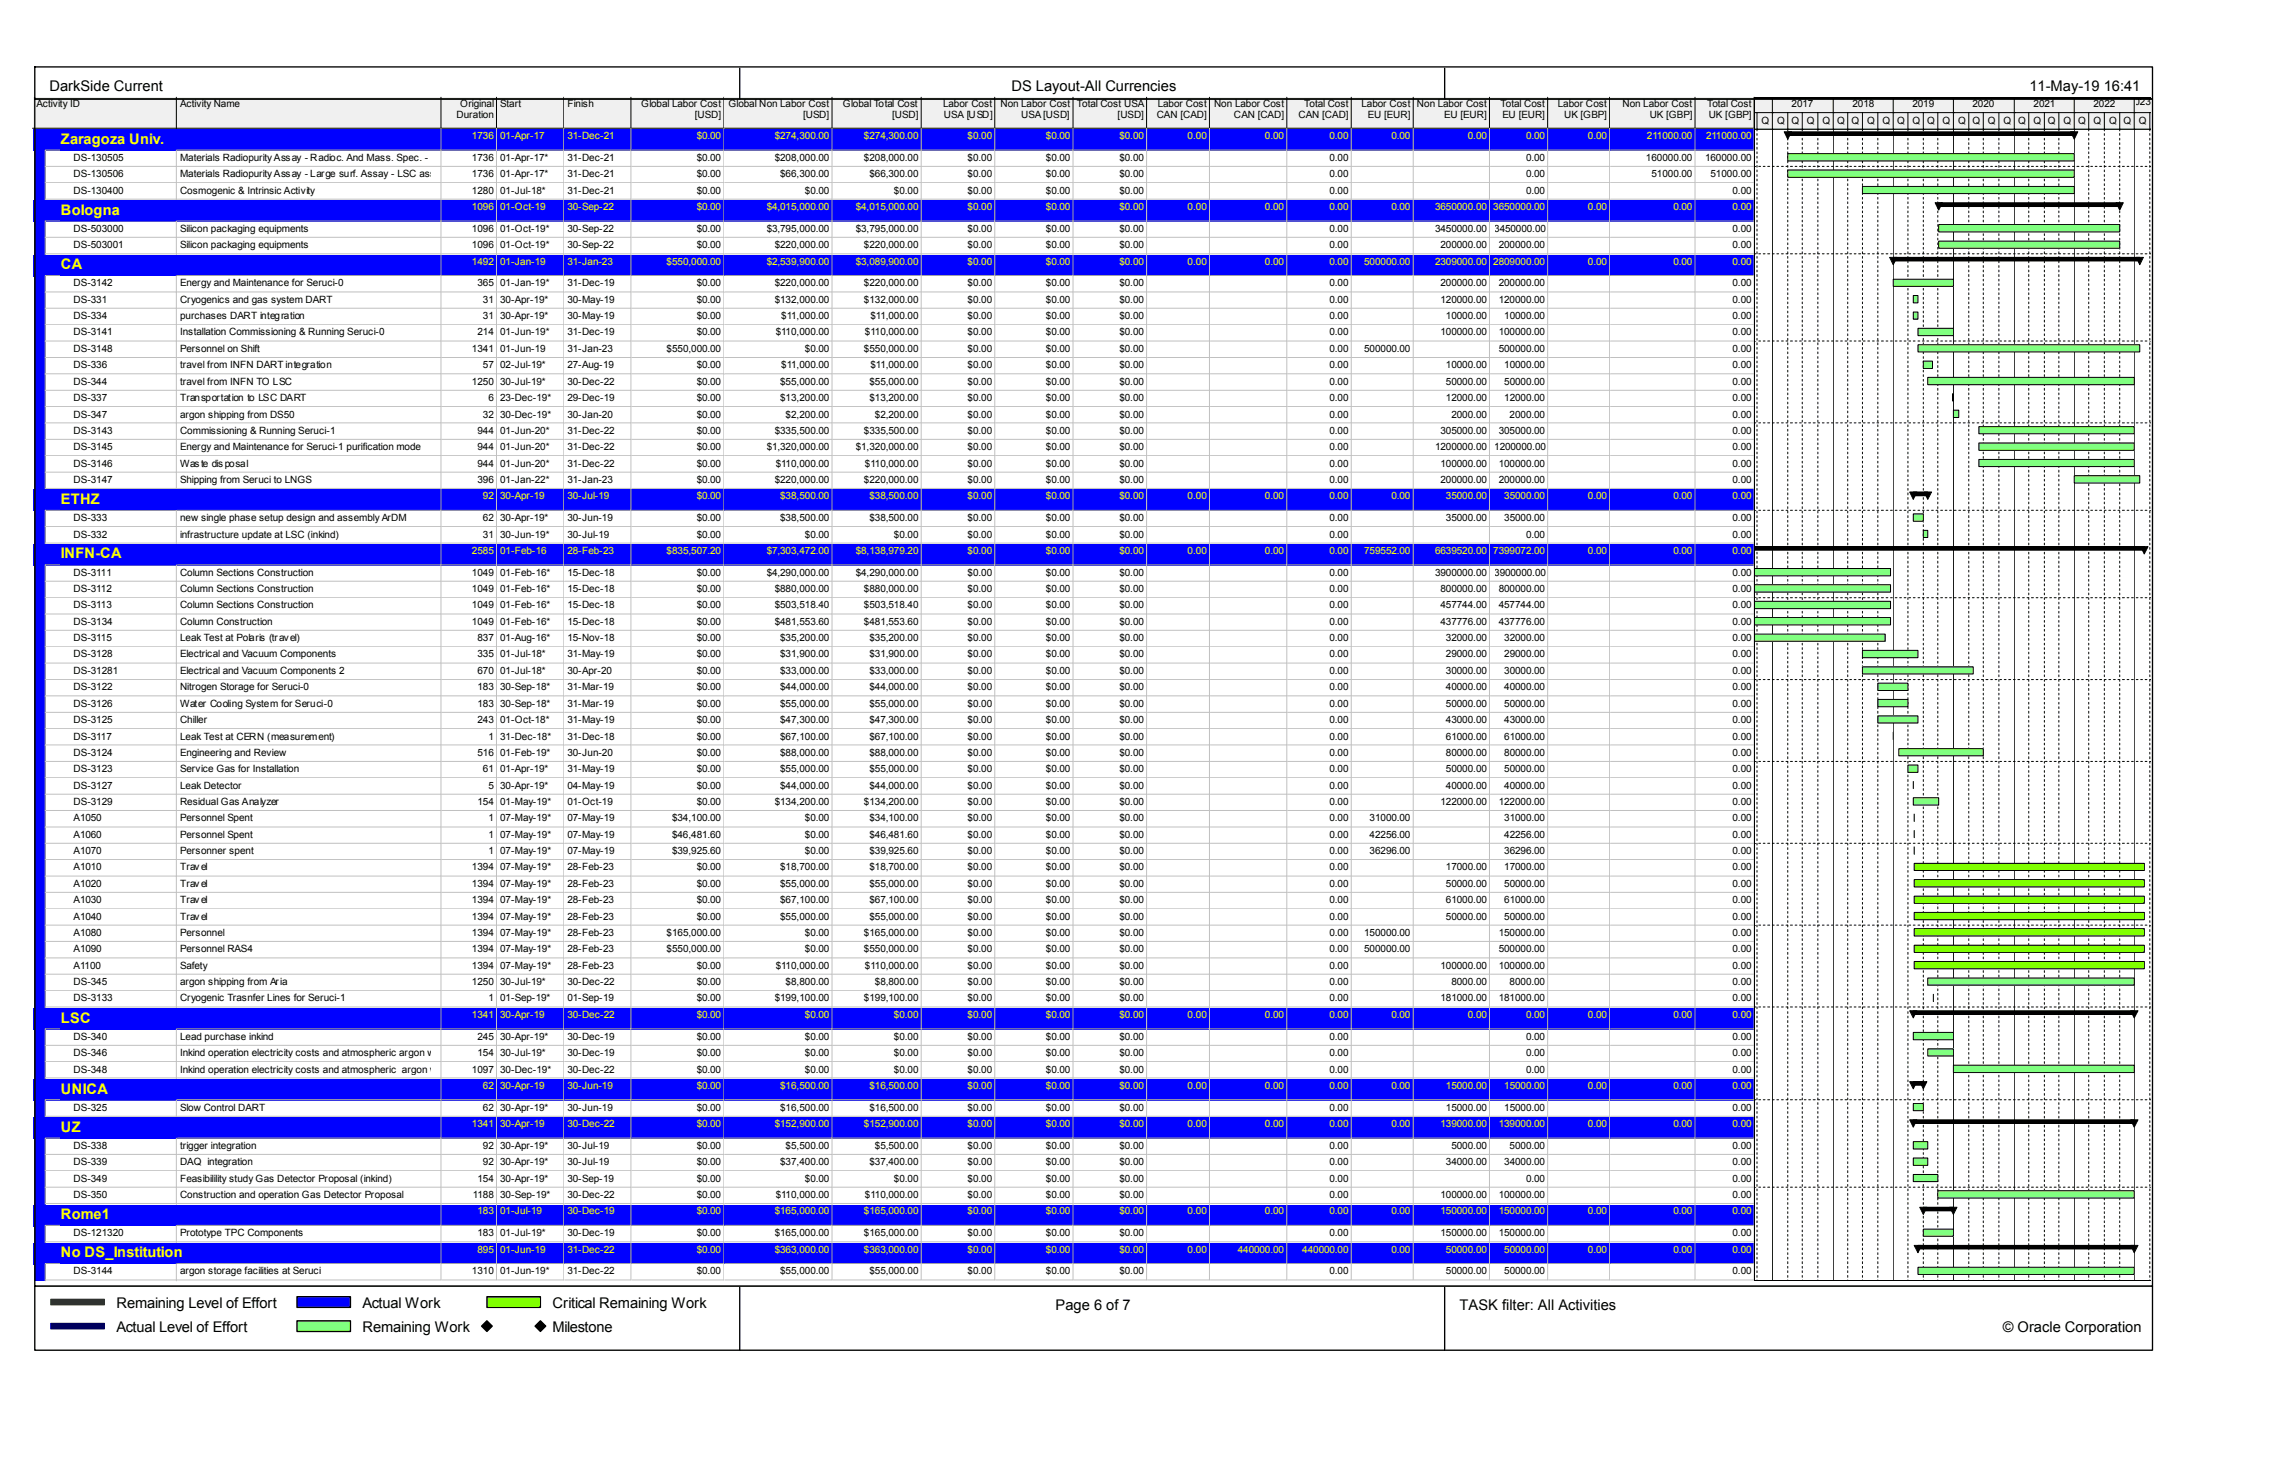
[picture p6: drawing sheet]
<svg xmlns="http://www.w3.org/2000/svg" width="432mm" height="279mm" viewBox="0 0 432 279" stroke-linecap="round" stroke-linejoin="round" font-family="sans-serif">
<defs><g id="words">
<g font-size="2.8">
<text x="9.4" y="17.3">DarkSide Current</text>
<text x="192.1" y="17.3">DS Layout-All Currencies</text>
<text x="385.4" y="17.3">11-May-19 16:41</text>
<text x="22.1" y="248.2">Remaining Level of Effort</text>
<text x="68.8" y="248.2">Actual Work</text>
<text x="104.9" y="248.2">Critical Remaining Work</text>
<text x="200.4" y="248.7">Page 6 of 7</text>
<text x="277.2" y="248.7">TASK filter: All Activities</text>
<text x="22.1" y="252.8">Actual Level of Effort</text>
<text x="68.8" y="252.8">Remaining Work</text>
<text x="104.9" y="252.8">Milestone</text>
<text x="380.3" y="252.8">© Oracle Corporation</text>
</g>
<g font-size="2.8" fill="#ff0">
<text x="11.6" y="27.3">Zaragoza Univ.</text>
<text x="11.6" y="40.8">Bologna</text>
<text x="11.6" y="51.1">CA</text>
<text x="11.6" y="95.7">ETHZ</text>
<text x="11.6" y="106">INFN-CA</text>
<text x="11.6" y="194.1">LSC</text>
<text x="11.6" y="207.6">UNICA</text>
<text x="11.6" y="214.8">UZ</text>
<text x="11.6" y="231.4">Rome1</text>
<text x="11.6" y="238.6">No DS_Institution</text>
</g>
<g font-size="1.9">
<text x="6.9" y="20.4">Activity ID</text>
<text x="34.2" y="20.4">Activity Name</text>
<text x="86.7" y="22.4">Duration</text>
<text x="87.4" y="20.4">Original</text>
<text x="95" y="20.4">Start</text>
<text x="107.7" y="20.4">Finish</text>
<text x="121.8" y="20.4">Global Labor Cost</text>
<text x="132" y="22.4">[USD]</text>
<text x="138.3" y="20.4">Global Non Labor Cost</text>
<text x="152.5" y="22.4">[USD]</text>
<text x="160.1" y="20.4">Global Total Cost</text>
<text x="169.4" y="22.4">[USD]</text>
<text x="179.1" y="20.4">Labor Cost</text>
<text x="179.2" y="22.4">USA [USD]</text>
<text x="189.9" y="20.4">Non Labor Cost</text>
<text x="193.9" y="22.4">USA [USD]</text>
<text x="204.5" y="20.4">Total Cost USA</text>
<text x="212.2" y="22.4">[USD]</text>
<text x="219.7" y="22.4">CAN [CAD]</text>
<text x="219.8" y="20.4">Labor Cost</text>
<text x="230.5" y="20.4">Non Labor Cost</text>
<text x="234.3" y="22.4">CAN [CAD]</text>
<text x="246.6" y="22.4">CAN [CAD]</text>
<text x="247.6" y="20.4">Total Cost</text>
<text x="258.5" y="20.4">Labor Cost</text>
<text x="259.7" y="22.4">EU [EUR]</text>
<text x="269" y="20.4">Non Labor Cost</text>
<text x="274.2" y="22.4">EU [EUR]</text>
<text x="284.9" y="20.4">Total Cost</text>
<text x="285.3" y="22.4">EU [EUR]</text>
<text x="295.8" y="20.4">Labor Cost</text>
<text x="297" y="22.4">UK [GBP]</text>
<text x="308.1" y="20.4">Non Labor Cost</text>
<text x="313.3" y="22.4">UK [GBP]</text>
<text x="324.1" y="20.4">Total Cost</text>
<text x="324.5" y="22.4">UK [GBP]</text>
<text x="334.5" y="23.5">Q</text>
<text x="337.4" y="23.5">Q</text>
<text x="340.2" y="23.5">Q</text>
<text x="340.2" y="20.4">2017</text>
<text x="343.1" y="23.5">Q</text>
<text x="346.1" y="23.5">Q</text>
<text x="348.8" y="23.5">Q</text>
<text x="351.6" y="23.5">Q</text>
<text x="351.7" y="20.4">2018</text>
<text x="354.5" y="23.5">Q</text>
<text x="357.5" y="23.5">Q</text>
<text x="360.2" y="23.5">Q</text>
<text x="363.2" y="23.5">Q</text>
<text x="363.2" y="20.4">2019</text>
<text x="365.9" y="23.5">Q</text>
<text x="368.9" y="23.5">Q</text>
<text x="371.8" y="23.5">Q</text>
<text x="374.6" y="23.5">Q</text>
<text x="374.6" y="20.4">2020</text>
<text x="377.5" y="23.5">Q</text>
<text x="380.4" y="23.5">Q</text>
<text x="383.2" y="23.5">Q</text>
<text x="386.1" y="23.5">Q</text>
<text x="386.1" y="20.4">2021</text>
<text x="388.9" y="23.5">Q</text>
<text x="391.8" y="23.5">Q</text>
<text x="394.6" y="23.5">Q</text>
<text x="397.5" y="23.5">Q</text>
<text x="397.5" y="20.4">2022</text>
<text x="400.5" y="23.5">Q</text>
<text x="403.2" y="23.5">Q</text>
<text x="404.2" y="20">2023</text>
<text x="406.1" y="23.5">Q</text>
<text x="14" y="30.5">DS-130505</text>
<text x="14" y="33.7">DS-130506</text>
<text x="34.2" y="30.5">Materials Radiopurity Assay - Radioc. And Mass. Spec. - LSC assays</text>
<text x="34.2" y="33.7">Materials Radiopurity Assay - Large surf. Assay - LSC assays</text>
<text x="89.6" y="30.5">1736</text>
<text x="89.6" y="33.7">1736</text>
<text x="95" y="30.5">01-Apr-17*</text>
<text x="95" y="33.7">01-Apr-17*</text>
<text x="107.7" y="30.5">31-Dec-21</text>
<text x="107.7" y="33.7">31-Dec-21</text>
<text x="132.3" y="30.5">$0.00</text>
<text x="132.3" y="33.7">$0.00</text>
<text x="147.1" y="30.5">$208,000.00</text>
<text x="148.2" y="33.7">$66,300.00</text>
<text x="164" y="30.5">$208,000.00</text>
<text x="165.1" y="33.7">$66,300.00</text>
<text x="183.7" y="30.5">$0.00</text>
<text x="183.7" y="33.7">$0.00</text>
<text x="198.6" y="30.5">$0.00</text>
<text x="198.6" y="33.7">$0.00</text>
<text x="212.6" y="30.5">$0.00</text>
<text x="212.6" y="33.7">$0.00</text>
<text x="252.5" y="30.5">0.00</text>
<text x="252.5" y="33.7">0.00</text>
<text x="289.8" y="30.5">0.00</text>
<text x="289.8" y="33.7">0.00</text>
<text x="312.5" y="30.5">160000.00</text>
<text x="313.6" y="33.7">51000.00</text>
<text x="323.8" y="30.5">160000.00</text>
<text x="324.8" y="33.7">51000.00</text>
<text x="14" y="36.7">DS-130400</text>
<text x="34.2" y="36.7">Cosmogenic &amp; Intrinsic Activity</text>
<text x="89.6" y="36.7">1280</text>
<text x="95" y="36.7">01-Jul-18*</text>
<text x="107.7" y="36.7">31-Dec-21</text>
<text x="132.3" y="36.7">$0.00</text>
<text x="152.8" y="36.7">$0.00</text>
<text x="169.8" y="36.7">$0.00</text>
<text x="183.7" y="36.7">$0.00</text>
<text x="198.6" y="36.7">$0.00</text>
<text x="212.6" y="36.7">$0.00</text>
<text x="252.5" y="36.7">0.00</text>
<text x="289.8" y="36.7">0.00</text>
<text x="329" y="36.7">0.00</text>
<text x="14" y="44">DS-503000</text>
<text x="14" y="47.1">DS-503001</text>
<text x="34.2" y="44">Silicon packaging equipments</text>
<text x="34.2" y="47.1">Silicon packaging equipments</text>
<text x="89.6" y="44">1096</text>
<text x="89.6" y="47.1">1096</text>
<text x="95" y="44">01-Oct-19*</text>
<text x="95" y="47.1">01-Oct-19*</text>
<text x="107.7" y="44">30-Sep-22</text>
<text x="107.7" y="47.1">30-Sep-22</text>
<text x="132.3" y="44">$0.00</text>
<text x="132.3" y="47.1">$0.00</text>
<text x="145.6" y="44">$3,795,000.00</text>
<text x="147.1" y="47.1">$220,000.00</text>
<text x="162.5" y="44">$3,795,000.00</text>
<text x="164" y="47.1">$220,000.00</text>
<text x="183.7" y="44">$0.00</text>
<text x="183.7" y="47.1">$0.00</text>
<text x="198.6" y="44">$0.00</text>
<text x="198.6" y="47.1">$0.00</text>
<text x="212.6" y="44">$0.00</text>
<text x="212.6" y="47.1">$0.00</text>
<text x="252.5" y="44">0.00</text>
<text x="252.5" y="47.1">0.00</text>
<text x="272.5" y="44">3450000.00</text>
<text x="273.5" y="47.1">200000.00</text>
<text x="283.7" y="44">3450000.00</text>
<text x="284.6" y="47.1">200000.00</text>
<text x="329" y="44">0.00</text>
<text x="329" y="47.1">0.00</text>
<text x="14" y="54.4">DS-3142</text>
<text x="14" y="57.5">DS-331</text>
<text x="34.2" y="54.4">Energy and Maintenance for Seruci-0</text>
<text x="34.2" y="57.5">Cryogenics and gas system DART</text>
<text x="90.7" y="54.4">365</text>
<text x="91.7" y="57.5">31</text>
<text x="95" y="54.4">01-Jan-19*</text>
<text x="95" y="57.5">30-Apr-19*</text>
<text x="107.7" y="54.4">31-Dec-19</text>
<text x="107.7" y="57.5">30-May-19</text>
<text x="132.3" y="54.4">$0.00</text>
<text x="132.3" y="57.5">$0.00</text>
<text x="147.1" y="54.4">$220,000.00</text>
<text x="147.1" y="57.5">$132,000.00</text>
<text x="164" y="54.4">$220,000.00</text>
<text x="164" y="57.5">$132,000.00</text>
<text x="183.7" y="54.4">$0.00</text>
<text x="183.7" y="57.5">$0.00</text>
<text x="198.6" y="54.4">$0.00</text>
<text x="198.6" y="57.5">$0.00</text>
<text x="212.6" y="54.4">$0.00</text>
<text x="212.6" y="57.5">$0.00</text>
<text x="252.5" y="54.4">0.00</text>
<text x="252.5" y="57.5">0.00</text>
<text x="273.5" y="54.4">200000.00</text>
<text x="273.5" y="57.5">120000.00</text>
<text x="284.6" y="54.4">200000.00</text>
<text x="284.6" y="57.5">120000.00</text>
<text x="329" y="54.4">0.00</text>
<text x="329" y="57.5">0.00</text>
<text x="14" y="60.6">DS-334</text>
<text x="14" y="63.7">DS-3141</text>
<text x="34.2" y="60.6">purchases DART integration</text>
<text x="34.2" y="63.7">Installation Commissioning &amp; Running Seruci-0</text>
<text x="90.7" y="63.7">214</text>
<text x="91.7" y="60.6">31</text>
<text x="95" y="60.6">30-Apr-19*</text>
<text x="95" y="63.7">01-Jun-19*</text>
<text x="107.7" y="60.6">30-May-19</text>
<text x="107.7" y="63.7">31-Dec-19</text>
<text x="132.3" y="60.6">$0.00</text>
<text x="132.3" y="63.7">$0.00</text>
<text x="147.3" y="63.7">$110,000.00</text>
<text x="148.3" y="60.6">$11,000.00</text>
<text x="164.2" y="63.7">$110,000.00</text>
<text x="165.3" y="60.6">$11,000.00</text>
<text x="183.7" y="60.6">$0.00</text>
<text x="183.7" y="63.7">$0.00</text>
<text x="198.6" y="60.6">$0.00</text>
<text x="198.6" y="63.7">$0.00</text>
<text x="212.6" y="60.6">$0.00</text>
<text x="212.6" y="63.7">$0.00</text>
<text x="252.5" y="60.6">0.00</text>
<text x="252.5" y="63.7">0.00</text>
<text x="273.5" y="63.7">100000.00</text>
<text x="274.6" y="60.6">10000.00</text>
<text x="284.6" y="63.7">100000.00</text>
<text x="285.6" y="60.6">10000.00</text>
<text x="329" y="60.6">0.00</text>
<text x="329" y="63.7">0.00</text>
<text x="14" y="66.8">DS-3148</text>
<text x="14" y="69.9">DS-336</text>
<text x="34.2" y="66.8">Personnel on Shift</text>
<text x="34.2" y="69.9">travel from INFN DART integration</text>
<text x="89.6" y="66.8">1341</text>
<text x="91.7" y="69.9">57</text>
<text x="95" y="66.8">01-Jun-19</text>
<text x="95" y="69.9">02-Jul-19*</text>
<text x="107.7" y="66.8">31-Jan-23</text>
<text x="107.7" y="69.9">27-Aug-19</text>
<text x="126.6" y="66.8">$550,000.00</text>
<text x="132.3" y="69.9">$0.00</text>
<text x="148.3" y="69.9">$11,000.00</text>
<text x="152.8" y="66.8">$0.00</text>
<text x="164" y="66.8">$550,000.00</text>
<text x="165.3" y="69.9">$11,000.00</text>
<text x="183.7" y="66.8">$0.00</text>
<text x="183.7" y="69.9">$0.00</text>
<text x="198.6" y="66.8">$0.00</text>
<text x="198.6" y="69.9">$0.00</text>
<text x="212.6" y="66.8">$0.00</text>
<text x="212.6" y="69.9">$0.00</text>
<text x="252.5" y="66.8">0.00</text>
<text x="252.5" y="69.9">0.00</text>
<text x="259" y="66.8">500000.00</text>
<text x="274.6" y="69.9">10000.00</text>
<text x="284.6" y="66.8">500000.00</text>
<text x="285.6" y="69.9">10000.00</text>
<text x="329" y="66.8">0.00</text>
<text x="329" y="69.9">0.00</text>
<text x="14" y="73">DS-344</text>
<text x="14" y="76.1">DS-337</text>
<text x="34.2" y="73">travel from INFN TO LSC</text>
<text x="34.2" y="76.1">Transportation to LSC DART</text>
<text x="89.6" y="73">1250</text>
<text x="92.8" y="76.1">6</text>
<text x="95" y="73">30-Jul-19*</text>
<text x="95" y="76.1">23-Dec-19*</text>
<text x="107.7" y="73">30-Dec-22</text>
<text x="107.7" y="76.1">29-Dec-19</text>
<text x="132.3" y="73">$0.00</text>
<text x="132.3" y="76.1">$0.00</text>
<text x="148.2" y="73">$55,000.00</text>
<text x="148.2" y="76.1">$13,200.00</text>
<text x="165.1" y="73">$55,000.00</text>
<text x="165.1" y="76.1">$13,200.00</text>
<text x="183.7" y="73">$0.00</text>
<text x="183.7" y="76.1">$0.00</text>
<text x="198.6" y="73">$0.00</text>
<text x="198.6" y="76.1">$0.00</text>
<text x="212.6" y="73">$0.00</text>
<text x="212.6" y="76.1">$0.00</text>
<text x="252.5" y="73">0.00</text>
<text x="252.5" y="76.1">0.00</text>
<text x="274.6" y="73">50000.00</text>
<text x="274.6" y="76.1">12000.00</text>
<text x="285.6" y="73">50000.00</text>
<text x="285.6" y="76.1">12000.00</text>
<text x="329" y="73">0.00</text>
<text x="329" y="76.1">0.00</text>
<text x="14" y="79.2">DS-347</text>
<text x="14" y="82.3">DS-3143</text>
<text x="34.2" y="79.2">argon shipping from DS50</text>
<text x="34.2" y="82.3">Commissioning &amp; Running Seruci-1</text>
<text x="90.7" y="82.3">944</text>
<text x="91.7" y="79.2">32</text>
<text x="95" y="79.2">30-Dec-19*</text>
<text x="95" y="82.3">01-Jun-20*</text>
<text x="107.7" y="79.2">30-Jan-20</text>
<text x="107.7" y="82.3">31-Dec-22</text>
<text x="132.3" y="79.2">$0.00</text>
<text x="132.3" y="82.3">$0.00</text>
<text x="147.1" y="82.3">$335,500.00</text>
<text x="149.2" y="79.2">$2,200.00</text>
<text x="164" y="82.3">$335,500.00</text>
<text x="166.1" y="79.2">$2,200.00</text>
<text x="183.7" y="79.2">$0.00</text>
<text x="183.7" y="82.3">$0.00</text>
<text x="198.6" y="79.2">$0.00</text>
<text x="198.6" y="82.3">$0.00</text>
<text x="212.6" y="79.2">$0.00</text>
<text x="212.6" y="82.3">$0.00</text>
<text x="252.5" y="79.2">0.00</text>
<text x="252.5" y="82.3">0.00</text>
<text x="273.5" y="82.3">305000.00</text>
<text x="275.6" y="79.2">2000.00</text>
<text x="284.6" y="82.3">305000.00</text>
<text x="286.6" y="79.2">2000.00</text>
<text x="329" y="79.2">0.00</text>
<text x="329" y="82.3">0.00</text>
<text x="14" y="85.4">DS-3145</text>
<text x="14" y="88.6">DS-3146</text>
<text x="34.2" y="85.4">Energy and Maintenance for Seruci-1 purification mode</text>
<text x="34.2" y="88.6">Waste disposal</text>
<text x="90.7" y="85.4">944</text>
<text x="90.7" y="88.6">944</text>
<text x="95" y="85.4">01-Jun-20*</text>
<text x="95" y="88.6">01-Jun-20*</text>
<text x="107.7" y="85.4">31-Dec-22</text>
<text x="107.7" y="88.6">31-Dec-22</text>
<text x="132.3" y="85.4">$0.00</text>
<text x="132.3" y="88.6">$0.00</text>
<text x="145.6" y="85.4">$1,320,000.00</text>
<text x="147.3" y="88.6">$110,000.00</text>
<text x="162.5" y="85.4">$1,320,000.00</text>
<text x="164.2" y="88.6">$110,000.00</text>
<text x="183.7" y="85.4">$0.00</text>
<text x="183.7" y="88.6">$0.00</text>
<text x="198.6" y="85.4">$0.00</text>
<text x="198.6" y="88.6">$0.00</text>
<text x="212.6" y="85.4">$0.00</text>
<text x="212.6" y="88.6">$0.00</text>
<text x="252.5" y="85.4">0.00</text>
<text x="252.5" y="88.6">0.00</text>
<text x="272.5" y="85.4">1200000.00</text>
<text x="273.5" y="88.6">100000.00</text>
<text x="283.7" y="85.4">1200000.00</text>
<text x="284.6" y="88.6">100000.00</text>
<text x="329" y="85.4">0.00</text>
<text x="329" y="88.6">0.00</text>
<text x="14" y="91.7">DS-3147</text>
<text x="34.2" y="91.7">Shipping from Seruci to LNGS</text>
<text x="90.7" y="91.7">396</text>
<text x="95" y="91.7">01-Jan-22*</text>
<text x="107.7" y="91.7">31-Jan-23</text>
<text x="132.3" y="91.7">$0.00</text>
<text x="147.1" y="91.7">$220,000.00</text>
<text x="164" y="91.7">$220,000.00</text>
<text x="183.7" y="91.7">$0.00</text>
<text x="198.6" y="91.7">$0.00</text>
<text x="212.6" y="91.7">$0.00</text>
<text x="252.5" y="91.7">0.00</text>
<text x="273.5" y="91.7">200000.00</text>
<text x="284.6" y="91.7">200000.00</text>
<text x="329" y="91.7">0.00</text>
<text x="14" y="98.9">DS-333</text>
<text x="34.2" y="98.9">new single phase setup design and assembly ArDM</text>
<text x="91.7" y="98.9">62</text>
<text x="95" y="98.9">30-Apr-19*</text>
<text x="107.7" y="98.9">30-Jun-19</text>
<text x="132.3" y="98.9">$0.00</text>
<text x="148.2" y="98.9">$38,500.00</text>
<text x="165.1" y="98.9">$38,500.00</text>
<text x="183.7" y="98.9">$0.00</text>
<text x="198.6" y="98.9">$0.00</text>
<text x="212.6" y="98.9">$0.00</text>
<text x="252.5" y="98.9">0.00</text>
<text x="274.6" y="98.9">35000.00</text>
<text x="285.6" y="98.9">35000.00</text>
<text x="329" y="98.9">0.00</text>
<text x="14" y="102">DS-332</text>
<text x="34.2" y="102">infrastructure update at LSC (inkind)</text>
<text x="91.7" y="102">31</text>
<text x="95" y="102">30-Jun-19*</text>
<text x="107.7" y="102">30-Jul-19</text>
<text x="132.3" y="102">$0.00</text>
<text x="152.8" y="102">$0.00</text>
<text x="169.8" y="102">$0.00</text>
<text x="183.7" y="102">$0.00</text>
<text x="198.6" y="102">$0.00</text>
<text x="212.6" y="102">$0.00</text>
<text x="252.5" y="102">0.00</text>
<text x="289.8" y="102">0.00</text>
<text x="329" y="102">0.00</text>
<text x="14" y="109.3">DS-3111</text>
<text x="14" y="112.4">DS-3112</text>
<text x="34.2" y="109.3">Column Sections Construction</text>
<text x="34.2" y="112.4">Column Sections Construction</text>
<text x="89.6" y="109.3">1049</text>
<text x="89.6" y="112.4">1049</text>
<text x="95" y="109.3">01-Feb-16*</text>
<text x="95" y="112.4">01-Feb-16*</text>
<text x="107.7" y="109.3">15-Dec-18</text>
<text x="107.7" y="112.4">15-Dec-18</text>
<text x="132.3" y="109.3">$0.00</text>
<text x="132.3" y="112.4">$0.00</text>
<text x="145.6" y="109.3">$4,290,000.00</text>
<text x="147.1" y="112.4">$880,000.00</text>
<text x="162.5" y="109.3">$4,290,000.00</text>
<text x="164" y="112.4">$880,000.00</text>
<text x="183.7" y="109.3">$0.00</text>
<text x="183.7" y="112.4">$0.00</text>
<text x="198.6" y="109.3">$0.00</text>
<text x="198.6" y="112.4">$0.00</text>
<text x="212.6" y="109.3">$0.00</text>
<text x="212.6" y="112.4">$0.00</text>
<text x="252.5" y="109.3">0.00</text>
<text x="252.5" y="112.4">0.00</text>
<text x="272.5" y="109.3">3900000.00</text>
<text x="273.5" y="112.4">800000.00</text>
<text x="283.7" y="109.3">3900000.00</text>
<text x="284.6" y="112.4">800000.00</text>
<text x="329" y="109.3">0.00</text>
<text x="329" y="112.4">0.00</text>
<text x="14" y="115.5">DS-3113</text>
<text x="14" y="118.6">DS-3134</text>
<text x="34.2" y="115.5">Column Sections Construction</text>
<text x="34.2" y="118.6">Column Construction</text>
<text x="89.6" y="115.5">1049</text>
<text x="89.6" y="118.6">1049</text>
<text x="95" y="115.5">01-Feb-16*</text>
<text x="95" y="118.6">01-Feb-16*</text>
<text x="107.7" y="115.5">15-Dec-18</text>
<text x="107.7" y="118.6">15-Dec-18</text>
<text x="132.3" y="115.5">$0.00</text>
<text x="132.3" y="118.6">$0.00</text>
<text x="147.1" y="115.5">$503,518.40</text>
<text x="147.1" y="118.6">$481,553.60</text>
<text x="164" y="115.5">$503,518.40</text>
<text x="164" y="118.6">$481,553.60</text>
<text x="183.7" y="115.5">$0.00</text>
<text x="183.7" y="118.6">$0.00</text>
<text x="198.6" y="115.5">$0.00</text>
<text x="198.6" y="118.6">$0.00</text>
<text x="212.6" y="115.5">$0.00</text>
<text x="212.6" y="118.6">$0.00</text>
<text x="252.5" y="115.5">0.00</text>
<text x="252.5" y="118.6">0.00</text>
<text x="273.5" y="115.5">457744.00</text>
<text x="273.5" y="118.6">437776.00</text>
<text x="284.6" y="115.5">457744.00</text>
<text x="284.6" y="118.6">437776.00</text>
<text x="329" y="115.5">0.00</text>
<text x="329" y="118.6">0.00</text>
<text x="14" y="121.7">DS-3115</text>
<text x="14" y="124.8">DS-3128</text>
<text x="34.2" y="121.7">Leak Test at Polaris (travel)</text>
<text x="34.2" y="124.8">Electrical and Vacuum Components</text>
<text x="90.7" y="121.7">837</text>
<text x="90.7" y="124.8">335</text>
<text x="95" y="121.7">01-Aug-16*</text>
<text x="95" y="124.8">01-Jul-18*</text>
<text x="107.7" y="121.7">15-Nov-18</text>
<text x="107.7" y="124.8">31-May-19</text>
<text x="132.3" y="121.7">$0.00</text>
<text x="132.3" y="124.8">$0.00</text>
<text x="148.2" y="121.7">$35,200.00</text>
<text x="148.2" y="124.8">$31,900.00</text>
<text x="165.1" y="121.7">$35,200.00</text>
<text x="165.1" y="124.8">$31,900.00</text>
<text x="183.7" y="121.7">$0.00</text>
<text x="183.7" y="124.8">$0.00</text>
<text x="198.6" y="121.7">$0.00</text>
<text x="198.6" y="124.8">$0.00</text>
<text x="212.6" y="121.7">$0.00</text>
<text x="212.6" y="124.8">$0.00</text>
<text x="252.5" y="121.7">0.00</text>
<text x="252.5" y="124.8">0.00</text>
<text x="274.6" y="121.7">32000.00</text>
<text x="274.6" y="124.8">29000.00</text>
<text x="285.6" y="121.7">32000.00</text>
<text x="285.6" y="124.8">29000.00</text>
<text x="329" y="121.7">0.00</text>
<text x="329" y="124.8">0.00</text>
<text x="14" y="127.9">DS-31281</text>
<text x="14" y="131">DS-3122</text>
<text x="34.2" y="127.9">Electrical and Vacuum Components 2</text>
<text x="34.2" y="131">Nitrogen Storage for Seruci-0</text>
<text x="90.7" y="127.9">670</text>
<text x="90.7" y="131">183</text>
<text x="95" y="127.9">01-Jul-18*</text>
<text x="95" y="131">30-Sep-18*</text>
<text x="107.7" y="127.9">30-Apr-20</text>
<text x="107.7" y="131">31-Mar-19</text>
<text x="132.3" y="127.9">$0.00</text>
<text x="132.3" y="131">$0.00</text>
<text x="148.2" y="127.9">$33,000.00</text>
<text x="148.2" y="131">$44,000.00</text>
<text x="165.1" y="127.9">$33,000.00</text>
<text x="165.1" y="131">$44,000.00</text>
<text x="183.7" y="127.9">$0.00</text>
<text x="183.7" y="131">$0.00</text>
<text x="198.6" y="127.9">$0.00</text>
<text x="198.6" y="131">$0.00</text>
<text x="212.6" y="127.9">$0.00</text>
<text x="212.6" y="131">$0.00</text>
<text x="252.5" y="127.9">0.00</text>
<text x="252.5" y="131">0.00</text>
<text x="274.6" y="127.9">30000.00</text>
<text x="274.6" y="131">40000.00</text>
<text x="285.6" y="127.9">30000.00</text>
<text x="285.6" y="131">40000.00</text>
<text x="329" y="127.9">0.00</text>
<text x="329" y="131">0.00</text>
<text x="14" y="134.2">DS-3126</text>
<text x="14" y="137.2">DS-3125</text>
<text x="34.2" y="134.2">Water Cooling System for Seruci-0</text>
<text x="34.2" y="137.2">Chiller</text>
<text x="90.7" y="134.2">183</text>
<text x="90.7" y="137.2">243</text>
<text x="95" y="134.2">30-Sep-18*</text>
<text x="95" y="137.2">01-Oct-18*</text>
<text x="107.7" y="134.2">31-Mar-19</text>
<text x="107.7" y="137.2">31-May-19</text>
<text x="132.3" y="134.2">$0.00</text>
<text x="132.3" y="137.2">$0.00</text>
<text x="148.2" y="134.2">$55,000.00</text>
<text x="148.2" y="137.2">$47,300.00</text>
<text x="165.1" y="134.2">$55,000.00</text>
<text x="165.1" y="137.2">$47,300.00</text>
<text x="183.7" y="134.2">$0.00</text>
<text x="183.7" y="137.2">$0.00</text>
<text x="198.6" y="134.2">$0.00</text>
<text x="198.6" y="137.2">$0.00</text>
<text x="212.6" y="134.2">$0.00</text>
<text x="212.6" y="137.2">$0.00</text>
<text x="252.5" y="134.2">0.00</text>
<text x="252.5" y="137.2">0.00</text>
<text x="274.6" y="134.2">50000.00</text>
<text x="274.6" y="137.2">43000.00</text>
<text x="285.6" y="134.2">50000.00</text>
<text x="285.6" y="137.2">43000.00</text>
<text x="329" y="134.2">0.00</text>
<text x="329" y="137.2">0.00</text>
<text x="14" y="140.4">DS-3117</text>
<text x="14" y="143.5">DS-3124</text>
<text x="34.2" y="140.4">Leak Test at CERN (measurement)</text>
<text x="34.2" y="143.5">Engineering and Review</text>
<text x="90.7" y="143.5">516</text>
<text x="92.8" y="140.4">1</text>
<text x="95" y="140.4">31-Dec-18*</text>
<text x="95" y="143.5">01-Feb-19*</text>
<text x="107.7" y="140.4">31-Dec-18</text>
<text x="107.7" y="143.5">30-Jun-20</text>
<text x="132.3" y="140.4">$0.00</text>
<text x="132.3" y="143.5">$0.00</text>
<text x="148.2" y="140.4">$67,100.00</text>
<text x="148.2" y="143.5">$88,000.00</text>
<text x="165.1" y="140.4">$67,100.00</text>
<text x="165.1" y="143.5">$88,000.00</text>
<text x="183.7" y="140.4">$0.00</text>
<text x="183.7" y="143.5">$0.00</text>
<text x="198.6" y="140.4">$0.00</text>
<text x="198.6" y="143.5">$0.00</text>
<text x="212.6" y="140.4">$0.00</text>
<text x="212.6" y="143.5">$0.00</text>
<text x="252.5" y="140.4">0.00</text>
<text x="252.5" y="143.5">0.00</text>
<text x="274.6" y="140.4">61000.00</text>
<text x="274.6" y="143.5">80000.00</text>
<text x="285.6" y="140.4">61000.00</text>
<text x="285.6" y="143.5">80000.00</text>
<text x="329" y="140.4">0.00</text>
<text x="329" y="143.5">0.00</text>
<text x="14" y="146.6">DS-3123</text>
<text x="14" y="149.7">DS-3127</text>
<text x="34.2" y="146.6">Service Gas for Installation</text>
<text x="34.2" y="149.7">Leak Detector</text>
<text x="91.7" y="146.6">61</text>
<text x="92.8" y="149.7">5</text>
<text x="95" y="146.6">01-Apr-19*</text>
<text x="95" y="149.7">30-Apr-19*</text>
<text x="107.7" y="146.6">31-May-19</text>
<text x="107.7" y="149.7">04-May-19</text>
<text x="132.3" y="146.6">$0.00</text>
<text x="132.3" y="149.7">$0.00</text>
<text x="148.2" y="146.6">$55,000.00</text>
<text x="148.2" y="149.7">$44,000.00</text>
<text x="165.1" y="146.6">$55,000.00</text>
<text x="165.1" y="149.7">$44,000.00</text>
<text x="183.7" y="146.6">$0.00</text>
<text x="183.7" y="149.7">$0.00</text>
<text x="198.6" y="146.6">$0.00</text>
<text x="198.6" y="149.7">$0.00</text>
<text x="212.6" y="146.6">$0.00</text>
<text x="212.6" y="149.7">$0.00</text>
<text x="252.5" y="146.6">0.00</text>
<text x="252.5" y="149.7">0.00</text>
<text x="274.6" y="146.6">50000.00</text>
<text x="274.6" y="149.7">40000.00</text>
<text x="285.6" y="146.6">50000.00</text>
<text x="285.6" y="149.7">40000.00</text>
<text x="329" y="146.6">0.00</text>
<text x="329" y="149.7">0.00</text>
<text x="14" y="152.8">DS-3129</text>
<text x="14" y="155.9">A1050</text>
<text x="34.2" y="152.8">Residual Gas Analyzer</text>
<text x="34.2" y="155.9">Personnel Spent</text>
<text x="90.7" y="152.8">154</text>
<text x="92.8" y="155.9">1</text>
<text x="95" y="152.8">01-May-19*</text>
<text x="95" y="155.9">07-May-19*</text>
<text x="107.7" y="152.8">01-Oct-19</text>
<text x="107.7" y="155.9">07-May-19</text>
<text x="127.6" y="155.9">$34,100.00</text>
<text x="132.3" y="152.8">$0.00</text>
<text x="147.1" y="152.8">$134,200.00</text>
<text x="152.8" y="155.9">$0.00</text>
<text x="164" y="152.8">$134,200.00</text>
<text x="165.1" y="155.9">$34,100.00</text>
<text x="183.7" y="152.8">$0.00</text>
<text x="183.7" y="155.9">$0.00</text>
<text x="198.6" y="152.8">$0.00</text>
<text x="198.6" y="155.9">$0.00</text>
<text x="212.6" y="152.8">$0.00</text>
<text x="212.6" y="155.9">$0.00</text>
<text x="252.5" y="152.8">0.00</text>
<text x="252.5" y="155.9">0.00</text>
<text x="260.1" y="155.9">31000.00</text>
<text x="273.5" y="152.8">122000.00</text>
<text x="284.6" y="152.8">122000.00</text>
<text x="285.6" y="155.9">31000.00</text>
<text x="329" y="152.8">0.00</text>
<text x="329" y="155.9">0.00</text>
<text x="14" y="159">A1060</text>
<text x="34.2" y="159">Personnel Spent</text>
<text x="92.8" y="159">1</text>
<text x="95" y="159">07-May-19*</text>
<text x="107.7" y="159">07-May-19</text>
<text x="127.6" y="159">$46,481.60</text>
<text x="152.8" y="159">$0.00</text>
<text x="165.1" y="159">$46,481.60</text>
<text x="183.7" y="159">$0.00</text>
<text x="198.6" y="159">$0.00</text>
<text x="212.6" y="159">$0.00</text>
<text x="252.5" y="159">0.00</text>
<text x="260.1" y="159">42256.00</text>
<text x="285.6" y="159">42256.00</text>
<text x="329" y="159">0.00</text>
<text x="14" y="162.1">A1070</text>
<text x="14" y="165.2">A1010</text>
<text x="34.2" y="162.1">Personner spent</text>
<text x="34.2" y="165.2">Travel</text>
<text x="89.6" y="165.2">1394</text>
<text x="92.8" y="162.1">1</text>
<text x="95" y="162.1">07-May-19*</text>
<text x="95" y="165.2">07-May-19*</text>
<text x="107.7" y="162.1">07-May-19</text>
<text x="107.7" y="165.2">28-Feb-23</text>
<text x="127.6" y="162.1">$39,925.60</text>
<text x="132.3" y="165.2">$0.00</text>
<text x="148.2" y="165.2">$18,700.00</text>
<text x="152.8" y="162.1">$0.00</text>
<text x="165.1" y="162.1">$39,925.60</text>
<text x="165.1" y="165.2">$18,700.00</text>
<text x="183.7" y="162.1">$0.00</text>
<text x="183.7" y="165.2">$0.00</text>
<text x="198.6" y="162.1">$0.00</text>
<text x="198.6" y="165.2">$0.00</text>
<text x="212.6" y="162.1">$0.00</text>
<text x="212.6" y="165.2">$0.00</text>
<text x="252.5" y="162.1">0.00</text>
<text x="252.5" y="165.2">0.00</text>
<text x="260.1" y="162.1">36296.00</text>
<text x="274.6" y="165.2">17000.00</text>
<text x="285.6" y="162.1">36296.00</text>
<text x="285.6" y="165.2">17000.00</text>
<text x="329" y="162.1">0.00</text>
<text x="329" y="165.2">0.00</text>
<text x="14" y="168.3">A1020</text>
<text x="14" y="171.4">A1030</text>
<text x="34.2" y="168.3">Travel</text>
<text x="34.2" y="171.4">Travel</text>
<text x="89.6" y="168.3">1394</text>
<text x="89.6" y="171.4">1394</text>
<text x="95" y="168.3">07-May-19*</text>
<text x="95" y="171.4">07-May-19*</text>
<text x="107.7" y="168.3">28-Feb-23</text>
<text x="107.7" y="171.4">28-Feb-23</text>
<text x="132.3" y="168.3">$0.00</text>
<text x="132.3" y="171.4">$0.00</text>
<text x="148.2" y="168.3">$55,000.00</text>
<text x="148.2" y="171.4">$67,100.00</text>
<text x="165.1" y="168.3">$55,000.00</text>
<text x="165.1" y="171.4">$67,100.00</text>
<text x="183.7" y="168.3">$0.00</text>
<text x="183.7" y="171.4">$0.00</text>
<text x="198.6" y="168.3">$0.00</text>
<text x="198.6" y="171.4">$0.00</text>
<text x="212.6" y="168.3">$0.00</text>
<text x="212.6" y="171.4">$0.00</text>
<text x="252.5" y="168.3">0.00</text>
<text x="252.5" y="171.4">0.00</text>
<text x="274.6" y="168.3">50000.00</text>
<text x="274.6" y="171.4">61000.00</text>
<text x="285.6" y="168.3">50000.00</text>
<text x="285.6" y="171.4">61000.00</text>
<text x="329" y="168.3">0.00</text>
<text x="329" y="171.4">0.00</text>
<text x="14" y="174.5">A1040</text>
<text x="14" y="177.7">A1080</text>
<text x="34.2" y="174.5">Travel</text>
<text x="34.2" y="177.7">Personnel</text>
<text x="89.6" y="174.5">1394</text>
<text x="89.6" y="177.7">1394</text>
<text x="95" y="174.5">07-May-19*</text>
<text x="95" y="177.7">07-May-19*</text>
<text x="107.7" y="174.5">28-Feb-23</text>
<text x="107.7" y="177.7">28-Feb-23</text>
<text x="126.6" y="177.7">$165,000.00</text>
<text x="132.3" y="174.5">$0.00</text>
<text x="148.2" y="174.5">$55,000.00</text>
<text x="152.8" y="177.7">$0.00</text>
<text x="164" y="177.7">$165,000.00</text>
<text x="165.1" y="174.5">$55,000.00</text>
<text x="183.7" y="174.5">$0.00</text>
<text x="183.7" y="177.7">$0.00</text>
<text x="198.6" y="174.5">$0.00</text>
<text x="198.6" y="177.7">$0.00</text>
<text x="212.6" y="174.5">$0.00</text>
<text x="212.6" y="177.7">$0.00</text>
<text x="252.5" y="174.5">0.00</text>
<text x="252.5" y="177.7">0.00</text>
<text x="259" y="177.7">150000.00</text>
<text x="274.6" y="174.5">50000.00</text>
<text x="284.6" y="177.7">150000.00</text>
<text x="285.6" y="174.5">50000.00</text>
<text x="329" y="174.5">0.00</text>
<text x="329" y="177.7">0.00</text>
<text x="14" y="180.8">A1090</text>
<text x="14" y="183.9">A1100</text>
<text x="34.2" y="180.8">Personnel RAS4</text>
<text x="34.2" y="183.9">Safety</text>
<text x="89.6" y="180.8">1394</text>
<text x="89.6" y="183.9">1394</text>
<text x="95" y="180.8">07-May-19*</text>
<text x="95" y="183.9">07-May-19*</text>
<text x="107.7" y="180.8">28-Feb-23</text>
<text x="107.7" y="183.9">28-Feb-23</text>
<text x="126.6" y="180.8">$550,000.00</text>
<text x="132.3" y="183.9">$0.00</text>
<text x="147.3" y="183.9">$110,000.00</text>
<text x="152.8" y="180.8">$0.00</text>
<text x="164" y="180.8">$550,000.00</text>
<text x="164.2" y="183.9">$110,000.00</text>
<text x="183.7" y="180.8">$0.00</text>
<text x="183.7" y="183.9">$0.00</text>
<text x="198.6" y="180.8">$0.00</text>
<text x="198.6" y="183.9">$0.00</text>
<text x="212.6" y="180.8">$0.00</text>
<text x="212.6" y="183.9">$0.00</text>
<text x="252.5" y="180.8">0.00</text>
<text x="252.5" y="183.9">0.00</text>
<text x="259" y="180.8">500000.00</text>
<text x="273.5" y="183.9">100000.00</text>
<text x="284.6" y="180.8">500000.00</text>
<text x="284.6" y="183.9">100000.00</text>
<text x="329" y="180.8">0.00</text>
<text x="329" y="183.9">0.00</text>
<text x="14" y="187">DS-345</text>
<text x="14" y="190.1">DS-3133</text>
<text x="34.2" y="187">argon shipping from Aria</text>
<text x="34.2" y="190.1">Cryogenic Trasnfer Lines for Seruci-1</text>
<text x="89.6" y="187">1250</text>
<text x="92.8" y="190.1">1</text>
<text x="95" y="187">30-Jul-19*</text>
<text x="95" y="190.1">01-Sep-19*</text>
<text x="107.7" y="187">30-Dec-22</text>
<text x="107.7" y="190.1">01-Sep-19</text>
<text x="132.3" y="187">$0.00</text>
<text x="132.3" y="190.1">$0.00</text>
<text x="147.1" y="190.1">$199,100.00</text>
<text x="149.2" y="187">$8,800.00</text>
<text x="164" y="190.1">$199,100.00</text>
<text x="166.1" y="187">$8,800.00</text>
<text x="183.7" y="187">$0.00</text>
<text x="183.7" y="190.1">$0.00</text>
<text x="198.6" y="187">$0.00</text>
<text x="198.6" y="190.1">$0.00</text>
<text x="212.6" y="187">$0.00</text>
<text x="212.6" y="190.1">$0.00</text>
<text x="252.5" y="187">0.00</text>
<text x="252.5" y="190.1">0.00</text>
<text x="273.5" y="190.1">181000.00</text>
<text x="275.6" y="187">8000.00</text>
<text x="284.6" y="190.1">181000.00</text>
<text x="286.6" y="187">8000.00</text>
<text x="329" y="187">0.00</text>
<text x="329" y="190.1">0.00</text>
<text x="14" y="197.4">DS-340</text>
<text x="34.2" y="197.4">Lead purchase inkind</text>
<text x="90.7" y="197.4">245</text>
<text x="95" y="197.4">30-Apr-19*</text>
<text x="107.7" y="197.4">30-Dec-19</text>
<text x="132.3" y="197.4">$0.00</text>
<text x="152.8" y="197.4">$0.00</text>
<text x="169.8" y="197.4">$0.00</text>
<text x="183.7" y="197.4">$0.00</text>
<text x="198.6" y="197.4">$0.00</text>
<text x="212.6" y="197.4">$0.00</text>
<text x="252.5" y="197.4">0.00</text>
<text x="289.8" y="197.4">0.00</text>
<text x="329" y="197.4">0.00</text>
<text x="14" y="200.4">DS-346</text>
<text x="14" y="203.6">DS-348</text>
<text x="34.2" y="200.4">Inkind operation electricity costs and atmospheric argon without lead belt</text>
<text x="34.2" y="203.6">Inkind operation electricity costs and atmospheric argon with lead belt</text>
<text x="89.6" y="203.6">1097</text>
<text x="90.7" y="200.4">154</text>
<text x="95" y="200.4">30-Jul-19*</text>
<text x="95" y="203.6">30-Dec-19*</text>
<text x="107.7" y="200.4">30-Dec-19</text>
<text x="107.7" y="203.6">30-Dec-22</text>
<text x="132.3" y="200.4">$0.00</text>
<text x="132.3" y="203.6">$0.00</text>
<text x="152.8" y="200.4">$0.00</text>
<text x="152.8" y="203.6">$0.00</text>
<text x="169.8" y="200.4">$0.00</text>
<text x="169.8" y="203.6">$0.00</text>
<text x="183.7" y="200.4">$0.00</text>
<text x="183.7" y="203.6">$0.00</text>
<text x="198.6" y="200.4">$0.00</text>
<text x="198.6" y="203.6">$0.00</text>
<text x="212.6" y="200.4">$0.00</text>
<text x="212.6" y="203.6">$0.00</text>
<text x="252.5" y="200.4">0.00</text>
<text x="252.5" y="203.6">0.00</text>
<text x="289.8" y="200.4">0.00</text>
<text x="289.8" y="203.6">0.00</text>
<text x="329" y="200.4">0.00</text>
<text x="329" y="203.6">0.00</text>
<text x="14" y="210.8">DS-325</text>
<text x="34.2" y="210.8">Slow Control DART</text>
<text x="91.7" y="210.8">62</text>
<text x="95" y="210.8">30-Apr-19*</text>
<text x="107.7" y="210.8">30-Jun-19</text>
<text x="132.3" y="210.8">$0.00</text>
<text x="148.2" y="210.8">$16,500.00</text>
<text x="165.1" y="210.8">$16,500.00</text>
<text x="183.7" y="210.8">$0.00</text>
<text x="198.6" y="210.8">$0.00</text>
<text x="212.6" y="210.8">$0.00</text>
<text x="252.5" y="210.8">0.00</text>
<text x="274.6" y="210.8">15000.00</text>
<text x="285.6" y="210.8">15000.00</text>
<text x="329" y="210.8">0.00</text>
<text x="14" y="218.1">DS-338</text>
<text x="14" y="221.2">DS-339</text>
<text x="34.2" y="218.1">trigger integration</text>
<text x="34.2" y="221.2">DAQ integration</text>
<text x="91.7" y="218.1">92</text>
<text x="91.7" y="221.2">92</text>
<text x="95" y="218.1">30-Apr-19*</text>
<text x="95" y="221.2">30-Apr-19*</text>
<text x="107.7" y="218.1">30-Jul-19</text>
<text x="107.7" y="221.2">30-Jul-19</text>
<text x="132.3" y="218.1">$0.00</text>
<text x="132.3" y="221.2">$0.00</text>
<text x="148.2" y="221.2">$37,400.00</text>
<text x="149.2" y="218.1">$5,500.00</text>
<text x="165.1" y="221.2">$37,400.00</text>
<text x="166.1" y="218.1">$5,500.00</text>
<text x="183.7" y="218.1">$0.00</text>
<text x="183.7" y="221.2">$0.00</text>
<text x="198.6" y="218.1">$0.00</text>
<text x="198.6" y="221.2">$0.00</text>
<text x="212.6" y="218.1">$0.00</text>
<text x="212.6" y="221.2">$0.00</text>
<text x="252.5" y="218.1">0.00</text>
<text x="252.5" y="221.2">0.00</text>
<text x="274.6" y="221.2">34000.00</text>
<text x="275.6" y="218.1">5000.00</text>
<text x="285.6" y="221.2">34000.00</text>
<text x="286.6" y="218.1">5000.00</text>
<text x="329" y="218.1">0.00</text>
<text x="329" y="221.2">0.00</text>
<text x="14" y="224.3">DS-349</text>
<text x="14" y="227.4">DS-350</text>
<text x="34.2" y="224.3">Feasibilility study Gas Detector Proposal (inkind)</text>
<text x="34.2" y="227.4">Construction and operation Gas Detector Proposal</text>
<text x="89.8" y="227.4">1188</text>
<text x="90.7" y="224.3">154</text>
<text x="95" y="224.3">30-Apr-19*</text>
<text x="95" y="227.4">30-Sep-19*</text>
<text x="107.7" y="224.3">30-Sep-19</text>
<text x="107.7" y="227.4">30-Dec-22</text>
<text x="132.3" y="224.3">$0.00</text>
<text x="132.3" y="227.4">$0.00</text>
<text x="147.3" y="227.4">$110,000.00</text>
<text x="152.8" y="224.3">$0.00</text>
<text x="164.2" y="227.4">$110,000.00</text>
<text x="169.8" y="224.3">$0.00</text>
<text x="183.7" y="224.3">$0.00</text>
<text x="183.7" y="227.4">$0.00</text>
<text x="198.6" y="224.3">$0.00</text>
<text x="198.6" y="227.4">$0.00</text>
<text x="212.6" y="224.3">$0.00</text>
<text x="212.6" y="227.4">$0.00</text>
<text x="252.5" y="224.3">0.00</text>
<text x="252.5" y="227.4">0.00</text>
<text x="273.5" y="227.4">100000.00</text>
<text x="284.6" y="227.4">100000.00</text>
<text x="289.8" y="224.3">0.00</text>
<text x="329" y="224.3">0.00</text>
<text x="329" y="227.4">0.00</text>
<text x="14" y="234.7">DS-121320</text>
<text x="34.2" y="234.7">Prototype TPC Components</text>
<text x="90.7" y="234.7">183</text>
<text x="95" y="234.7">01-Jul-19*</text>
<text x="107.7" y="234.7">30-Dec-19</text>
<text x="132.3" y="234.7">$0.00</text>
<text x="147.1" y="234.7">$165,000.00</text>
<text x="164" y="234.7">$165,000.00</text>
<text x="183.7" y="234.7">$0.00</text>
<text x="198.6" y="234.7">$0.00</text>
<text x="212.6" y="234.7">$0.00</text>
<text x="252.5" y="234.7">0.00</text>
<text x="273.5" y="234.7">150000.00</text>
<text x="284.6" y="234.7">150000.00</text>
<text x="329" y="234.7">0.00</text>
<text x="14" y="241.9">DS-3144</text>
<text x="34.2" y="241.9">argon storage facilities at Seruci</text>
<text x="89.6" y="241.9">1310</text>
<text x="95" y="241.9">01-Jun-19*</text>
<text x="107.7" y="241.9">31-Dec-22</text>
<text x="132.3" y="241.9">$0.00</text>
<text x="148.2" y="241.9">$55,000.00</text>
<text x="165.1" y="241.9">$55,000.00</text>
<text x="183.7" y="241.9">$0.00</text>
<text x="198.6" y="241.9">$0.00</text>
<text x="212.6" y="241.9">$0.00</text>
<text x="252.5" y="241.9">0.00</text>
<text x="274.6" y="241.9">50000.00</text>
<text x="285.6" y="241.9">50000.00</text>
<text x="329" y="241.9">0.00</text>
</g>
<g font-size="1.9" fill="#ff0">
<text x="89.6" y="26.4">1736</text>
<text x="95" y="26.4">01-Apr-17</text>
<text x="107.7" y="26.4">31-Dec-21</text>
<text x="132.3" y="26.4">$0.00</text>
<text x="147.1" y="26.4">$274,300.00</text>
<text x="164" y="26.4">$274,300.00</text>
<text x="183.7" y="26.4">$0.00</text>
<text x="198.6" y="26.4">$0.00</text>
<text x="212.6" y="26.4">$0.00</text>
<text x="225.5" y="26.4">0.00</text>
<text x="240.2" y="26.4">0.00</text>
<text x="252.5" y="26.4">0.00</text>
<text x="264.2" y="26.4">0.00</text>
<text x="278.7" y="26.4">0.00</text>
<text x="289.8" y="26.4">0.00</text>
<text x="301.5" y="26.4">0.00</text>
<text x="312.7" y="26.4">211000.00</text>
<text x="324" y="26.4">211000.00</text>
<text x="89.6" y="39.9">1096</text>
<text x="95" y="39.9">01-Oct-19</text>
<text x="107.7" y="39.9">30-Sep-22</text>
<text x="132.3" y="39.9">$0.00</text>
<text x="145.6" y="39.9">$4,015,000.00</text>
<text x="162.5" y="39.9">$4,015,000.00</text>
<text x="183.7" y="39.9">$0.00</text>
<text x="198.6" y="39.9">$0.00</text>
<text x="212.6" y="39.9">$0.00</text>
<text x="225.5" y="39.9">0.00</text>
<text x="240.2" y="39.9">0.00</text>
<text x="252.5" y="39.9">0.00</text>
<text x="264.2" y="39.9">0.00</text>
<text x="272.5" y="39.9">3650000.00</text>
<text x="283.5" y="39.9">3650000.00</text>
<text x="301.5" y="39.9">0.00</text>
<text x="317.8" y="39.9">0.00</text>
<text x="329" y="39.9">0.00</text>
<text x="89.6" y="50.2">1492</text>
<text x="95" y="50.2">01-Jan-19</text>
<text x="107.7" y="50.2">31-Jan-23</text>
<text x="126.6" y="50.2">$550,000.00</text>
<text x="145.6" y="50.2">$2,539,900.00</text>
<text x="162.5" y="50.2">$3,089,900.00</text>
<text x="183.7" y="50.2">$0.00</text>
<text x="198.6" y="50.2">$0.00</text>
<text x="212.6" y="50.2">$0.00</text>
<text x="225.5" y="50.2">0.00</text>
<text x="240.2" y="50.2">0.00</text>
<text x="252.5" y="50.2">0.00</text>
<text x="259" y="50.2">500000.00</text>
<text x="272.5" y="50.2">2309000.00</text>
<text x="283.5" y="50.2">2809000.00</text>
<text x="301.5" y="50.2">0.00</text>
<text x="317.8" y="50.2">0.00</text>
<text x="329" y="50.2">0.00</text>
<text x="91.7" y="94.8">92</text>
<text x="95" y="94.8">30-Apr-19</text>
<text x="107.7" y="94.8">30-Jul-19</text>
<text x="132.3" y="94.8">$0.00</text>
<text x="148.2" y="94.8">$38,500.00</text>
<text x="165.1" y="94.8">$38,500.00</text>
<text x="183.7" y="94.8">$0.00</text>
<text x="198.6" y="94.8">$0.00</text>
<text x="212.6" y="94.8">$0.00</text>
<text x="225.5" y="94.8">0.00</text>
<text x="240.2" y="94.8">0.00</text>
<text x="252.5" y="94.8">0.00</text>
<text x="264.2" y="94.8">0.00</text>
<text x="274.6" y="94.8">35000.00</text>
<text x="285.6" y="94.8">35000.00</text>
<text x="301.5" y="94.8">0.00</text>
<text x="317.8" y="94.8">0.00</text>
<text x="329" y="94.8">0.00</text>
<text x="89.6" y="105.1">2585</text>
<text x="95" y="105.1">01-Feb-16</text>
<text x="107.7" y="105.1">28-Feb-23</text>
<text x="126.6" y="105.1">$835,507.20</text>
<text x="145.6" y="105.1">$7,303,472.00</text>
<text x="162.5" y="105.1">$8,138,979.20</text>
<text x="183.7" y="105.1">$0.00</text>
<text x="198.6" y="105.1">$0.00</text>
<text x="212.6" y="105.1">$0.00</text>
<text x="225.5" y="105.1">0.00</text>
<text x="240.2" y="105.1">0.00</text>
<text x="252.5" y="105.1">0.00</text>
<text x="259" y="105.1">759552.00</text>
<text x="272.5" y="105.1">6639520.00</text>
<text x="283.5" y="105.1">7399072.00</text>
<text x="301.5" y="105.1">0.00</text>
<text x="317.8" y="105.1">0.00</text>
<text x="329" y="105.1">0.00</text>
<text x="89.6" y="193.2">1341</text>
<text x="95" y="193.2">30-Apr-19</text>
<text x="107.7" y="193.2">30-Dec-22</text>
<text x="132.3" y="193.2">$0.00</text>
<text x="152.8" y="193.2">$0.00</text>
<text x="169.8" y="193.2">$0.00</text>
<text x="183.7" y="193.2">$0.00</text>
<text x="198.6" y="193.2">$0.00</text>
<text x="212.6" y="193.2">$0.00</text>
<text x="225.5" y="193.2">0.00</text>
<text x="240.2" y="193.2">0.00</text>
<text x="252.5" y="193.2">0.00</text>
<text x="264.2" y="193.2">0.00</text>
<text x="278.7" y="193.2">0.00</text>
<text x="289.8" y="193.2">0.00</text>
<text x="301.5" y="193.2">0.00</text>
<text x="317.8" y="193.2">0.00</text>
<text x="329" y="193.2">0.00</text>
<text x="91.7" y="206.7">62</text>
<text x="95" y="206.7">30-Apr-19</text>
<text x="107.7" y="206.7">30-Jun-19</text>
<text x="132.3" y="206.7">$0.00</text>
<text x="148.2" y="206.7">$16,500.00</text>
<text x="165.1" y="206.7">$16,500.00</text>
<text x="183.7" y="206.7">$0.00</text>
<text x="198.6" y="206.7">$0.00</text>
<text x="212.6" y="206.7">$0.00</text>
<text x="225.5" y="206.7">0.00</text>
<text x="240.2" y="206.7">0.00</text>
<text x="252.5" y="206.7">0.00</text>
<text x="264.2" y="206.7">0.00</text>
<text x="274.6" y="206.7">15000.00</text>
<text x="285.6" y="206.7">15000.00</text>
<text x="301.5" y="206.7">0.00</text>
<text x="317.8" y="206.7">0.00</text>
<text x="329" y="206.7">0.00</text>
<text x="89.6" y="213.9">1341</text>
<text x="95" y="213.9">30-Apr-19</text>
<text x="107.7" y="213.9">30-Dec-22</text>
<text x="132.3" y="213.9">$0.00</text>
<text x="147.1" y="213.9">$152,900.00</text>
<text x="164" y="213.9">$152,900.00</text>
<text x="183.7" y="213.9">$0.00</text>
<text x="198.6" y="213.9">$0.00</text>
<text x="212.6" y="213.9">$0.00</text>
<text x="225.5" y="213.9">0.00</text>
<text x="240.2" y="213.9">0.00</text>
<text x="252.5" y="213.9">0.00</text>
<text x="264.2" y="213.9">0.00</text>
<text x="273.5" y="213.9">139000.00</text>
<text x="284.6" y="213.9">139000.00</text>
<text x="301.5" y="213.9">0.00</text>
<text x="317.8" y="213.9">0.00</text>
<text x="329" y="213.9">0.00</text>
<text x="90.7" y="230.5">183</text>
<text x="95" y="230.5">01-Jul-19</text>
<text x="107.7" y="230.5">30-Dec-19</text>
<text x="132.3" y="230.5">$0.00</text>
<text x="147.1" y="230.5">$165,000.00</text>
<text x="164" y="230.5">$165,000.00</text>
<text x="183.7" y="230.5">$0.00</text>
<text x="198.6" y="230.5">$0.00</text>
<text x="212.6" y="230.5">$0.00</text>
<text x="225.5" y="230.5">0.00</text>
<text x="240.2" y="230.5">0.00</text>
<text x="252.5" y="230.5">0.00</text>
<text x="264.2" y="230.5">0.00</text>
<text x="273.5" y="230.5">150000.00</text>
<text x="284.6" y="230.5">150000.00</text>
<text x="301.5" y="230.5">0.00</text>
<text x="317.8" y="230.5">0.00</text>
<text x="329" y="230.5">0.00</text>
<text x="90.7" y="237.7">895</text>
<text x="95" y="237.7">01-Jun-19</text>
<text x="107.7" y="237.7">31-Dec-22</text>
<text x="132.3" y="237.7">$0.00</text>
<text x="147.1" y="237.7">$363,000.00</text>
<text x="164" y="237.7">$363,000.00</text>
<text x="183.7" y="237.7">$0.00</text>
<text x="198.6" y="237.7">$0.00</text>
<text x="212.6" y="237.7">$0.00</text>
<text x="225.5" y="237.7">0.00</text>
<text x="235" y="237.7">440000.00</text>
<text x="247.3" y="237.7">440000.00</text>
<text x="264.2" y="237.7">0.00</text>
<text x="274.6" y="237.7">50000.00</text>
<text x="285.6" y="237.7">50000.00</text>
<text x="301.5" y="237.7">0.00</text>
<text x="317.8" y="237.7">0.00</text>
<text x="329" y="237.7">0.00</text>
</g>
</g></defs>
<path d="M6.4 18.5h27.3v6h-27.3z" fill="#f0f0f0"/>
<path d="M33.5 18.5v5.8h-27.3" fill="none" stroke="#000" stroke-width=".19"/>
<path d="M33.7 18.5h50.2v6h-50.2z" fill="#f0f0f0"/>
<path d="M83.7 18.5v5.8h-50.2" fill="none" stroke="#000" stroke-width=".19"/>
<path d="M83.9 18.5h10.5v6h-10.5z" fill="#f0f0f0"/>
<path d="M94.3 18.5v5.8h-10.6" fill="none" stroke="#000" stroke-width=".19"/>
<path d="M94.4 18.5h12.8v6h-12.8z" fill="#f0f0f0"/>
<path d="M107.1 18.5v5.8h-12.8" fill="none" stroke="#000" stroke-width=".19"/>
<path d="M107.2 18.5h12.8v6h-12.8z" fill="#f0f0f0"/>
<path d="M119.8 18.5v5.8h-12.7" fill="none" stroke="#000" stroke-width=".19"/>
<path d="M120 18.5h17.6v6h-17.6z" fill="#f0f0f0"/>
<path d="M137.5 18.5v5.8h-17.7" fill="none" stroke="#000" stroke-width=".19"/>
<path d="M137.6 18.5h20.6v6h-20.6z" fill="#f0f0f0"/>
<path d="M158 18.5v5.8h-20.5" fill="none" stroke="#000" stroke-width=".19"/>
<path d="M158.2 18.5h16.9v6h-16.9z" fill="#f0f0f0"/>
<path d="M174.9 18.5v5.8h-16.9" fill="none" stroke="#000" stroke-width=".19"/>
<path d="M175.1 18.5h14v6h-14z" fill="#f0f0f0"/>
<path d="M188.9 18.5v5.8h-14" fill="none" stroke="#000" stroke-width=".19"/>
<path d="M189.1 18.5h14.9v6h-14.9z" fill="#f0f0f0"/>
<path d="M203.8 18.5v5.8h-14.9" fill="none" stroke="#000" stroke-width=".19"/>
<path d="M204 18.5h13.9v6h-13.9z" fill="#f0f0f0"/>
<path d="M217.7 18.5v5.8h-13.9" fill="none" stroke="#000" stroke-width=".19"/>
<path d="M217.9 18.5h11.9v6h-11.9z" fill="#f0f0f0"/>
<path d="M229.7 18.5v5.8h-12" fill="none" stroke="#000" stroke-width=".19"/>
<path d="M229.8 18.5h14.7v6h-14.7z" fill="#f0f0f0"/>
<path d="M244.3 18.5v5.8h-14.6" fill="none" stroke="#000" stroke-width=".19"/>
<path d="M244.5 18.5h12.3v6h-12.3z" fill="#f0f0f0"/>
<path d="M256.6 18.5v5.8h-12.3" fill="none" stroke="#000" stroke-width=".19"/>
<path d="M256.8 18.5h11.7v6h-11.7z" fill="#f0f0f0"/>
<path d="M268.4 18.5v5.8h-11.8" fill="none" stroke="#000" stroke-width=".19"/>
<path d="M268.5 18.5h14.5v6h-14.5z" fill="#f0f0f0"/>
<path d="M282.8 18.5v5.8h-14.4" fill="none" stroke="#000" stroke-width=".19"/>
<path d="M283 18.5h11.1v6h-11.1z" fill="#f0f0f0"/>
<path d="M293.9 18.5v5.8h-11.1" fill="none" stroke="#000" stroke-width=".19"/>
<path d="M294.1 18.5h11.7v6h-11.7z" fill="#f0f0f0"/>
<path d="M305.6 18.5v5.8h-11.7" fill="none" stroke="#000" stroke-width=".19"/>
<path d="M305.8 18.5h16.3v6h-16.3z" fill="#f0f0f0"/>
<path d="M321.9 18.5v5.8h-16.3" fill="none" stroke="#000" stroke-width=".19"/>
<path d="M322.1 18.5h11.2v6h-11.2z" fill="#f0f0f0"/>
<path d="M333.1 18.5v5.8h-11.2" fill="none" stroke="#000" stroke-width=".19"/>
<path d="M6.4 24.5h27.3v4.2h-27.3z" fill="#00f"/>
<path d="M8.6 28.5h25.1" fill="none" stroke="#c0c0c0" stroke-width=".19"/>
<g fill="#00f">
<path d="M33.7 24.5h50.2v4.2h-50.2z"/>
<path d="M11.4 24.7h72v3.8h-72z"/>
</g>
<path d="M83.7 24.3v4.2h-50" fill="none" stroke="#c0c0c0" stroke-width=".19"/>
<g fill="#00f">
<path d="M83.9 24.5h10.5v4.2h-10.5z"/>
<path d="M84.3 24.7h9.6v3.8h-9.6z"/>
</g>
<path d="M94.3 24.3v4.2h-10.4" fill="none" stroke="#c0c0c0" stroke-width=".19"/>
<g fill="#00f">
<path d="M94.4 24.5h12.8v4.2h-12.8z"/>
<path d="M94.8 24.7h11.9v3.8h-11.9z"/>
</g>
<path d="M107.1 24.3v4.2h-12.7" fill="none" stroke="#c0c0c0" stroke-width=".19"/>
<g fill="#00f">
<path d="M107.2 24.5h12.8v4.2h-12.8z"/>
<path d="M107.6 24.7h11.9v3.8h-11.9z"/>
</g>
<path d="M119.8 24.3v4.2h-12.6" fill="none" stroke="#c0c0c0" stroke-width=".19"/>
<g fill="#00f">
<path d="M120 24.5h17.6v4.2h-17.6z"/>
<path d="M120.4 24.7h16.7v3.8h-16.7z"/>
</g>
<path d="M137.5 24.3v4.2h-17.5" fill="none" stroke="#c0c0c0" stroke-width=".19"/>
<g fill="#00f">
<path d="M137.6 24.5h20.6v4.2h-20.6z"/>
<path d="M138 24.7h19.6v3.8h-19.6z"/>
</g>
<path d="M158 24.3v4.2h-20.4" fill="none" stroke="#c0c0c0" stroke-width=".19"/>
<g fill="#00f">
<path d="M158.2 24.5h16.9v4.2h-16.9z"/>
<path d="M158.5 24.7h16.1v3.8h-16.1z"/>
</g>
<path d="M174.9 24.3v4.2h-16.7" fill="none" stroke="#c0c0c0" stroke-width=".19"/>
<g fill="#00f">
<path d="M175.1 24.5h14v4.2h-14z"/>
<path d="M175.4 24.7h13.2v3.8h-13.2z"/>
</g>
<path d="M188.9 24.3v4.2h-13.8" fill="none" stroke="#c0c0c0" stroke-width=".19"/>
<g fill="#00f">
<path d="M189.1 24.5h14.9v4.2h-14.9z"/>
<path d="M189.4 24.7h14v3.8h-14z"/>
</g>
<path d="M203.8 24.3v4.2h-14.7" fill="none" stroke="#c0c0c0" stroke-width=".19"/>
<g fill="#00f">
<path d="M204 24.5h13.9v4.2h-13.9z"/>
<path d="M204.3 24.7h13.1v3.8h-13.1z"/>
</g>
<path d="M217.7 24.3v4.2h-13.8" fill="none" stroke="#c0c0c0" stroke-width=".19"/>
<g fill="#00f">
<path d="M217.9 24.5h11.9v4.2h-11.9z"/>
<path d="M218.3 24.7h11v3.8h-11z"/>
</g>
<path d="M229.7 24.3v4.2h-11.8" fill="none" stroke="#c0c0c0" stroke-width=".19"/>
<g fill="#00f">
<path d="M229.8 24.5h14.7v4.2h-14.7z"/>
<path d="M230.2 24.7h13.8v3.8h-13.8z"/>
</g>
<path d="M244.3 24.3v4.2h-14.5" fill="none" stroke="#c0c0c0" stroke-width=".19"/>
<g fill="#00f">
<path d="M244.5 24.5h12.3v4.2h-12.3z"/>
<path d="M244.9 24.7h11.4v3.8h-11.4z"/>
</g>
<path d="M256.6 24.3v4.2h-12.1" fill="none" stroke="#c0c0c0" stroke-width=".19"/>
<g fill="#00f">
<path d="M256.8 24.5h11.7v4.2h-11.7z"/>
<path d="M257.1 24.7h10.9v3.8h-10.9z"/>
</g>
<path d="M268.4 24.3v4.2h-11.6" fill="none" stroke="#c0c0c0" stroke-width=".19"/>
<g fill="#00f">
<path d="M268.5 24.5h14.5v4.2h-14.5z"/>
<path d="M268.9 24.7h13.6v3.8h-13.6z"/>
</g>
<path d="M282.8 24.3v4.2h-14.3" fill="none" stroke="#c0c0c0" stroke-width=".19"/>
<g fill="#00f">
<path d="M283 24.5h11.1v4.2h-11.1z"/>
<path d="M283.4 24.7h10.2v3.8h-10.2z"/>
</g>
<path d="M293.9 24.3v4.2h-10.9" fill="none" stroke="#c0c0c0" stroke-width=".19"/>
<g fill="#00f">
<path d="M294.1 24.5h11.7v4.2h-11.7z"/>
<path d="M294.4 24.7h10.9v3.8h-10.9z"/>
</g>
<path d="M305.6 24.3v4.2h-11.6" fill="none" stroke="#c0c0c0" stroke-width=".19"/>
<g fill="#00f">
<path d="M305.8 24.5h16.3v4.2h-16.3z"/>
<path d="M306.2 24.7h15.3v3.8h-15.3z"/>
</g>
<path d="M321.9 24.3v4.2h-16.1" fill="none" stroke="#c0c0c0" stroke-width=".19"/>
<g fill="#00f">
<path d="M322.1 24.5h11.2v4.2h-11.2z"/>
<path d="M322.4 24.7h10.4v3.8h-10.4z"/>
</g>
<path d="M333.1 24.3v4.2h-11.1" fill="none" stroke="#c0c0c0" stroke-width=".19"/>
<path d="M6.4 28.7h2.4v3.1h-2.4z" fill="#00f"/>
<path d="M8.6 28.5v3.2" fill="none" stroke="#c0c0c0" stroke-width=".19"/>
<path d="M8.8 28.7h24.9v3.1h-24.9z" fill="#fff"/>
<path d="M8.6 31.6h25.1M33.5 28.5v3.2" fill="none" stroke="#c0c0c0" stroke-width=".19"/>
<g fill="#fff">
<path d="M33.7 28.7h50.2v3.1h-50.2z"/>
<path d="M34 28.8h49.4v2.8h-49.4z"/>
</g>
<path d="M83.7 28.5v3.1h-50" fill="none" stroke="#c0c0c0" stroke-width=".19"/>
<g fill="#fff">
<path d="M83.9 28.7h10.5v3.1h-10.5z"/>
<path d="M84.3 28.8h9.6v2.8h-9.6z"/>
</g>
<path d="M94.3 28.5v3.1h-10.4" fill="none" stroke="#c0c0c0" stroke-width=".19"/>
<g fill="#fff">
<path d="M94.4 28.7h12.8v3.1h-12.8z"/>
<path d="M94.8 28.8h11.9v2.8h-11.9z"/>
</g>
<path d="M107.1 28.5v3.1h-12.7" fill="none" stroke="#c0c0c0" stroke-width=".19"/>
<g fill="#fff">
<path d="M107.2 28.7h12.8v3.1h-12.8z"/>
<path d="M107.6 28.8h11.9v2.8h-11.9z"/>
</g>
<path d="M119.8 28.5v3.1h-12.6" fill="none" stroke="#c0c0c0" stroke-width=".19"/>
<g fill="#fff">
<path d="M120 28.7h17.6v3.1h-17.6z"/>
<path d="M120.4 28.8h16.7v2.8h-16.7z"/>
</g>
<path d="M137.5 28.5v3.1h-17.5" fill="none" stroke="#c0c0c0" stroke-width=".19"/>
<g fill="#fff">
<path d="M137.6 28.7h20.6v3.1h-20.6z"/>
<path d="M138 28.8h19.6v2.8h-19.6z"/>
</g>
<path d="M158 28.5v3.1h-20.4" fill="none" stroke="#c0c0c0" stroke-width=".19"/>
<g fill="#fff">
<path d="M158.2 28.7h16.9v3.1h-16.9z"/>
<path d="M158.5 28.8h16.1v2.8h-16.1z"/>
</g>
<path d="M174.9 28.5v3.1h-16.7" fill="none" stroke="#c0c0c0" stroke-width=".19"/>
<g fill="#fff">
<path d="M175.1 28.7h14v3.1h-14z"/>
<path d="M175.4 28.8h13.2v2.8h-13.2z"/>
</g>
<path d="M188.9 28.5v3.1h-13.8" fill="none" stroke="#c0c0c0" stroke-width=".19"/>
<g fill="#fff">
<path d="M189.1 28.7h14.9v3.1h-14.9z"/>
<path d="M189.4 28.8h14v2.8h-14z"/>
</g>
<path d="M203.8 28.5v3.1h-14.7" fill="none" stroke="#c0c0c0" stroke-width=".19"/>
<g fill="#fff">
<path d="M204 28.7h13.9v3.1h-13.9z"/>
<path d="M204.3 28.8h13.1v2.8h-13.1z"/>
</g>
<path d="M217.7 28.5v3.1h-13.8" fill="none" stroke="#c0c0c0" stroke-width=".19"/>
<path d="M217.9 28.7h11.9v3.1h-11.9z" fill="#fff"/>
<path d="M229.7 28.5v3.1h-11.8" fill="none" stroke="#c0c0c0" stroke-width=".19"/>
<path d="M229.8 28.7h14.7v3.1h-14.7z" fill="#fff"/>
<path d="M244.3 28.5v3.1h-14.5" fill="none" stroke="#c0c0c0" stroke-width=".19"/>
<g fill="#fff">
<path d="M244.5 28.7h12.3v3.1h-12.3z"/>
<path d="M244.9 28.8h11.4v2.8h-11.4z"/>
</g>
<path d="M256.6 28.5v3.1h-12.1" fill="none" stroke="#c0c0c0" stroke-width=".19"/>
<path d="M256.8 28.7h11.7v3.1h-11.7z" fill="#fff"/>
<path d="M268.4 28.5v3.1h-11.6" fill="none" stroke="#c0c0c0" stroke-width=".19"/>
<path d="M268.5 28.7h14.5v3.1h-14.5z" fill="#fff"/>
<path d="M282.8 28.5v3.1h-14.3" fill="none" stroke="#c0c0c0" stroke-width=".19"/>
<g fill="#fff">
<path d="M283 28.7h11.1v3.1h-11.1z"/>
<path d="M283.4 28.8h10.2v2.8h-10.2z"/>
</g>
<path d="M293.9 28.5v3.1h-10.9" fill="none" stroke="#c0c0c0" stroke-width=".19"/>
<path d="M294.1 28.7h11.7v3.1h-11.7z" fill="#fff"/>
<path d="M305.6 28.5v3.1h-11.6" fill="none" stroke="#c0c0c0" stroke-width=".19"/>
<g fill="#fff">
<path d="M305.8 28.7h16.3v3.1h-16.3z"/>
<path d="M306.2 28.8h15.3v2.8h-15.3z"/>
</g>
<path d="M321.9 28.5v3.1h-16.1" fill="none" stroke="#c0c0c0" stroke-width=".19"/>
<g fill="#fff">
<path d="M322.1 28.7h11.2v3.1h-11.2z"/>
<path d="M322.4 28.8h10.4v2.8h-10.4z"/>
</g>
<path d="M333.1 28.5v3.1h-11.1" fill="none" stroke="#c0c0c0" stroke-width=".19"/>
<path d="M6.4 31.8h2.4v3.1h-2.4z" fill="#00f"/>
<path d="M8.6 31.6v3.3" fill="none" stroke="#c0c0c0" stroke-width=".19"/>
<path d="M8.8 31.8h24.9v3.1h-24.9z" fill="#fff"/>
<path d="M8.6 34.7h25.1M33.5 31.6v3.3" fill="none" stroke="#c0c0c0" stroke-width=".19"/>
<g fill="#fff">
<path d="M33.7 31.8h50.2v3.1h-50.2z"/>
<path d="M34 32h49.4v2.7h-49.4z"/>
</g>
<path d="M83.7 31.6v3.1h-50" fill="none" stroke="#c0c0c0" stroke-width=".19"/>
<g fill="#fff">
<path d="M83.9 31.8h10.5v3.1h-10.5z"/>
<path d="M84.3 32h9.6v2.7h-9.6z"/>
</g>
<path d="M94.3 31.6v3.1h-10.4" fill="none" stroke="#c0c0c0" stroke-width=".19"/>
<g fill="#fff">
<path d="M94.4 31.8h12.8v3.1h-12.8z"/>
<path d="M94.8 32h11.9v2.7h-11.9z"/>
</g>
<path d="M107.1 31.6v3.1h-12.7" fill="none" stroke="#c0c0c0" stroke-width=".19"/>
<g fill="#fff">
<path d="M107.2 31.8h12.8v3.1h-12.8z"/>
<path d="M107.6 32h11.9v2.7h-11.9z"/>
</g>
<path d="M119.8 31.6v3.1h-12.6" fill="none" stroke="#c0c0c0" stroke-width=".19"/>
<g fill="#fff">
<path d="M120 31.8h17.6v3.1h-17.6z"/>
<path d="M120.4 32h16.7v2.7h-16.7z"/>
</g>
<path d="M137.5 31.6v3.1h-17.5" fill="none" stroke="#c0c0c0" stroke-width=".19"/>
<g fill="#fff">
<path d="M137.6 31.8h20.6v3.1h-20.6z"/>
<path d="M138 32h19.6v2.7h-19.6z"/>
</g>
<path d="M158 31.6v3.1h-20.4" fill="none" stroke="#c0c0c0" stroke-width=".19"/>
<g fill="#fff">
<path d="M158.2 31.8h16.9v3.1h-16.9z"/>
<path d="M158.5 32h16.1v2.7h-16.1z"/>
</g>
<path d="M174.9 31.6v3.1h-16.7" fill="none" stroke="#c0c0c0" stroke-width=".19"/>
<g fill="#fff">
<path d="M175.1 31.8h14v3.1h-14z"/>
<path d="M175.4 32h13.2v2.7h-13.2z"/>
</g>
<path d="M188.9 31.6v3.1h-13.8" fill="none" stroke="#c0c0c0" stroke-width=".19"/>
<g fill="#fff">
<path d="M189.1 31.8h14.9v3.1h-14.9z"/>
<path d="M189.4 32h14v2.7h-14z"/>
</g>
<path d="M203.8 31.6v3.1h-14.7" fill="none" stroke="#c0c0c0" stroke-width=".19"/>
<g fill="#fff">
<path d="M204 31.8h13.9v3.1h-13.9z"/>
<path d="M204.3 32h13.1v2.7h-13.1z"/>
</g>
<path d="M217.7 31.6v3.1h-13.8" fill="none" stroke="#c0c0c0" stroke-width=".19"/>
<path d="M217.9 31.8h11.9v3.1h-11.9z" fill="#fff"/>
<path d="M229.7 31.6v3.1h-11.8" fill="none" stroke="#c0c0c0" stroke-width=".19"/>
<path d="M229.8 31.8h14.7v3.1h-14.7z" fill="#fff"/>
<path d="M244.3 31.6v3.1h-14.5" fill="none" stroke="#c0c0c0" stroke-width=".19"/>
<g fill="#fff">
<path d="M244.5 31.8h12.3v3.1h-12.3z"/>
<path d="M244.9 32h11.4v2.7h-11.4z"/>
</g>
<path d="M256.6 31.6v3.1h-12.1" fill="none" stroke="#c0c0c0" stroke-width=".19"/>
<path d="M256.8 31.8h11.7v3.1h-11.7z" fill="#fff"/>
<path d="M268.4 31.6v3.1h-11.6" fill="none" stroke="#c0c0c0" stroke-width=".19"/>
<path d="M268.5 31.8h14.5v3.1h-14.5z" fill="#fff"/>
<path d="M282.8 31.6v3.1h-14.3" fill="none" stroke="#c0c0c0" stroke-width=".19"/>
<g fill="#fff">
<path d="M283 31.8h11.1v3.1h-11.1z"/>
<path d="M283.4 32h10.2v2.7h-10.2z"/>
</g>
<path d="M293.9 31.6v3.1h-10.9" fill="none" stroke="#c0c0c0" stroke-width=".19"/>
<path d="M294.1 31.8h11.7v3.1h-11.7z" fill="#fff"/>
<path d="M305.6 31.6v3.1h-11.6" fill="none" stroke="#c0c0c0" stroke-width=".19"/>
<g fill="#fff">
<path d="M305.8 31.8h16.3v3.1h-16.3z"/>
<path d="M306.2 32h15.3v2.7h-15.3z"/>
</g>
<path d="M321.9 31.6v3.1h-16.1" fill="none" stroke="#c0c0c0" stroke-width=".19"/>
<g fill="#fff">
<path d="M322.1 31.8h11.2v3.1h-11.2z"/>
<path d="M322.4 32h10.4v2.7h-10.4z"/>
</g>
<path d="M333.1 31.6v3.1h-11.1" fill="none" stroke="#c0c0c0" stroke-width=".19"/>
<path d="M6.4 34.9h2.4v3.1h-2.4z" fill="#00f"/>
<path d="M8.6 34.7v3.3" fill="none" stroke="#c0c0c0" stroke-width=".19"/>
<path d="M8.8 34.9h24.9v3.1h-24.9z" fill="#fff"/>
<path d="M8.6 37.8h25.1M33.5 34.7v3.3" fill="none" stroke="#c0c0c0" stroke-width=".19"/>
<g fill="#fff">
<path d="M33.7 34.9h50.2v3.1h-50.2z"/>
<path d="M34 35.1h49.4v2.7h-49.4z"/>
</g>
<path d="M83.7 34.7v3.1h-50" fill="none" stroke="#c0c0c0" stroke-width=".19"/>
<g fill="#fff">
<path d="M83.9 34.9h10.5v3.1h-10.5z"/>
<path d="M84.3 35.1h9.6v2.7h-9.6z"/>
</g>
<path d="M94.3 34.7v3.1h-10.4" fill="none" stroke="#c0c0c0" stroke-width=".19"/>
<g fill="#fff">
<path d="M94.4 34.9h12.8v3.1h-12.8z"/>
<path d="M94.8 35.1h11.9v2.7h-11.9z"/>
</g>
<path d="M107.1 34.7v3.1h-12.7" fill="none" stroke="#c0c0c0" stroke-width=".19"/>
<g fill="#fff">
<path d="M107.2 34.9h12.8v3.1h-12.8z"/>
<path d="M107.6 35.1h11.9v2.7h-11.9z"/>
</g>
<path d="M119.8 34.7v3.1h-12.6" fill="none" stroke="#c0c0c0" stroke-width=".19"/>
<g fill="#fff">
<path d="M120 34.9h17.6v3.1h-17.6z"/>
<path d="M120.4 35.1h16.7v2.7h-16.7z"/>
</g>
<path d="M137.5 34.7v3.1h-17.5" fill="none" stroke="#c0c0c0" stroke-width=".19"/>
<g fill="#fff">
<path d="M137.6 34.9h20.6v3.1h-20.6z"/>
<path d="M138 35.1h19.6v2.7h-19.6z"/>
</g>
<path d="M158 34.7v3.1h-20.4" fill="none" stroke="#c0c0c0" stroke-width=".19"/>
<g fill="#fff">
<path d="M158.2 34.9h16.9v3.1h-16.9z"/>
<path d="M158.5 35.1h16.1v2.7h-16.1z"/>
</g>
<path d="M174.9 34.7v3.1h-16.7" fill="none" stroke="#c0c0c0" stroke-width=".19"/>
<g fill="#fff">
<path d="M175.1 34.9h14v3.1h-14z"/>
<path d="M175.4 35.1h13.2v2.7h-13.2z"/>
</g>
<path d="M188.9 34.7v3.1h-13.8" fill="none" stroke="#c0c0c0" stroke-width=".19"/>
<g fill="#fff">
<path d="M189.1 34.9h14.9v3.1h-14.9z"/>
<path d="M189.4 35.1h14v2.7h-14z"/>
</g>
<path d="M203.8 34.7v3.1h-14.7" fill="none" stroke="#c0c0c0" stroke-width=".19"/>
<g fill="#fff">
<path d="M204 34.9h13.9v3.1h-13.9z"/>
<path d="M204.3 35.1h13.1v2.7h-13.1z"/>
</g>
<path d="M217.7 34.7v3.1h-13.8" fill="none" stroke="#c0c0c0" stroke-width=".19"/>
<path d="M217.9 34.9h11.9v3.1h-11.9z" fill="#fff"/>
<path d="M229.7 34.7v3.1h-11.8" fill="none" stroke="#c0c0c0" stroke-width=".19"/>
<path d="M229.8 34.9h14.7v3.1h-14.7z" fill="#fff"/>
<path d="M244.3 34.7v3.1h-14.5" fill="none" stroke="#c0c0c0" stroke-width=".19"/>
<g fill="#fff">
<path d="M244.5 34.9h12.3v3.1h-12.3z"/>
<path d="M244.9 35.1h11.4v2.7h-11.4z"/>
</g>
<path d="M256.6 34.7v3.1h-12.1" fill="none" stroke="#c0c0c0" stroke-width=".19"/>
<path d="M256.8 34.9h11.7v3.1h-11.7z" fill="#fff"/>
<path d="M268.4 34.7v3.1h-11.6" fill="none" stroke="#c0c0c0" stroke-width=".19"/>
<path d="M268.5 34.9h14.5v3.1h-14.5z" fill="#fff"/>
<path d="M282.8 34.7v3.1h-14.3" fill="none" stroke="#c0c0c0" stroke-width=".19"/>
<g fill="#fff">
<path d="M283 34.9h11.1v3.1h-11.1z"/>
<path d="M283.4 35.1h10.2v2.7h-10.2z"/>
</g>
<path d="M293.9 34.7v3.1h-10.9" fill="none" stroke="#c0c0c0" stroke-width=".19"/>
<path d="M294.1 34.9h11.7v3.1h-11.7z" fill="#fff"/>
<path d="M305.6 34.7v3.1h-11.6" fill="none" stroke="#c0c0c0" stroke-width=".19"/>
<path d="M305.8 34.9h16.3v3.1h-16.3z" fill="#fff"/>
<path d="M321.9 34.7v3.1h-16.1" fill="none" stroke="#c0c0c0" stroke-width=".19"/>
<g fill="#fff">
<path d="M322.1 34.9h11.2v3.1h-11.2z"/>
<path d="M322.4 35.1h10.4v2.7h-10.4z"/>
</g>
<path d="M333.1 34.7v3.1h-11.1" fill="none" stroke="#c0c0c0" stroke-width=".19"/>
<path d="M6.4 38h27.3v4.1h-27.3z" fill="#00f"/>
<path d="M8.6 42h25.1" fill="none" stroke="#c0c0c0" stroke-width=".19"/>
<g fill="#00f">
<path d="M33.7 38h50.2v4.1h-50.2z"/>
<path d="M11.4 38.1h72v3.9h-72z"/>
</g>
<path d="M83.7 37.8v4.2h-50" fill="none" stroke="#c0c0c0" stroke-width=".19"/>
<g fill="#00f">
<path d="M83.9 38h10.5v4.1h-10.5z"/>
<path d="M84.3 38.1h9.6v3.9h-9.6z"/>
</g>
<path d="M94.3 37.8v4.2h-10.4" fill="none" stroke="#c0c0c0" stroke-width=".19"/>
<g fill="#00f">
<path d="M94.4 38h12.8v4.1h-12.8z"/>
<path d="M94.8 38.1h11.9v3.9h-11.9z"/>
</g>
<path d="M107.1 37.8v4.2h-12.7" fill="none" stroke="#c0c0c0" stroke-width=".19"/>
<g fill="#00f">
<path d="M107.2 38h12.8v4.1h-12.8z"/>
<path d="M107.6 38.1h11.9v3.9h-11.9z"/>
</g>
<path d="M119.8 37.8v4.2h-12.6" fill="none" stroke="#c0c0c0" stroke-width=".19"/>
<g fill="#00f">
<path d="M120 38h17.6v4.1h-17.6z"/>
<path d="M120.4 38.1h16.7v3.9h-16.7z"/>
</g>
<path d="M137.5 37.8v4.2h-17.5" fill="none" stroke="#c0c0c0" stroke-width=".19"/>
<g fill="#00f">
<path d="M137.6 38h20.6v4.1h-20.6z"/>
<path d="M138 38.1h19.6v3.9h-19.6z"/>
</g>
<path d="M158 37.8v4.2h-20.4" fill="none" stroke="#c0c0c0" stroke-width=".19"/>
<g fill="#00f">
<path d="M158.2 38h16.9v4.1h-16.9z"/>
<path d="M158.5 38.1h16.1v3.9h-16.1z"/>
</g>
<path d="M174.9 37.8v4.2h-16.7" fill="none" stroke="#c0c0c0" stroke-width=".19"/>
<g fill="#00f">
<path d="M175.1 38h14v4.1h-14z"/>
<path d="M175.4 38.1h13.2v3.9h-13.2z"/>
</g>
<path d="M188.9 37.8v4.2h-13.8" fill="none" stroke="#c0c0c0" stroke-width=".19"/>
<g fill="#00f">
<path d="M189.1 38h14.9v4.1h-14.9z"/>
<path d="M189.4 38.1h14v3.9h-14z"/>
</g>
<path d="M203.8 37.8v4.2h-14.7" fill="none" stroke="#c0c0c0" stroke-width=".19"/>
<g fill="#00f">
<path d="M204 38h13.9v4.1h-13.9z"/>
<path d="M204.3 38.1h13.1v3.9h-13.1z"/>
</g>
<path d="M217.7 37.8v4.2h-13.8" fill="none" stroke="#c0c0c0" stroke-width=".19"/>
<g fill="#00f">
<path d="M217.9 38h11.9v4.1h-11.9z"/>
<path d="M218.3 38.1h11v3.9h-11z"/>
</g>
<path d="M229.7 37.8v4.2h-11.8" fill="none" stroke="#c0c0c0" stroke-width=".19"/>
<g fill="#00f">
<path d="M229.8 38h14.7v4.1h-14.7z"/>
<path d="M230.2 38.1h13.8v3.9h-13.8z"/>
</g>
<path d="M244.3 37.8v4.2h-14.5" fill="none" stroke="#c0c0c0" stroke-width=".19"/>
<g fill="#00f">
<path d="M244.5 38h12.3v4.1h-12.3z"/>
<path d="M244.9 38.1h11.4v3.9h-11.4z"/>
</g>
<path d="M256.6 37.8v4.2h-12.1" fill="none" stroke="#c0c0c0" stroke-width=".19"/>
<g fill="#00f">
<path d="M256.8 38h11.7v4.1h-11.7z"/>
<path d="M257.1 38.1h10.9v3.9h-10.9z"/>
</g>
<path d="M268.4 37.8v4.2h-11.6" fill="none" stroke="#c0c0c0" stroke-width=".19"/>
<g fill="#00f">
<path d="M268.5 38h14.5v4.1h-14.5z"/>
<path d="M268.9 38.1h13.6v3.9h-13.6z"/>
</g>
<path d="M282.8 37.8v4.2h-14.3" fill="none" stroke="#c0c0c0" stroke-width=".19"/>
<g fill="#00f">
<path d="M283 38h11.1v4.1h-11.1z"/>
<path d="M283.4 38.1h10.2v3.9h-10.2z"/>
</g>
<path d="M293.9 37.8v4.2h-10.9" fill="none" stroke="#c0c0c0" stroke-width=".19"/>
<g fill="#00f">
<path d="M294.1 38h11.7v4.1h-11.7z"/>
<path d="M294.4 38.1h10.9v3.9h-10.9z"/>
</g>
<path d="M305.6 37.8v4.2h-11.6" fill="none" stroke="#c0c0c0" stroke-width=".19"/>
<g fill="#00f">
<path d="M305.8 38h16.3v4.1h-16.3z"/>
<path d="M306.2 38.1h15.3v3.9h-15.3z"/>
</g>
<path d="M321.9 37.8v4.2h-16.1" fill="none" stroke="#c0c0c0" stroke-width=".19"/>
<g fill="#00f">
<path d="M322.1 38h11.2v4.1h-11.2z"/>
<path d="M322.4 38.1h10.4v3.9h-10.4z"/>
</g>
<path d="M333.1 37.8v4.2h-11.1" fill="none" stroke="#c0c0c0" stroke-width=".19"/>
<path d="M6.4 42.1h2.4v3.2h-2.4z" fill="#00f"/>
<path d="M8.6 42v3.2" fill="none" stroke="#c0c0c0" stroke-width=".19"/>
<path d="M8.8 42.1h24.9v3.2h-24.9z" fill="#fff"/>
<path d="M8.6 45h25.1M33.5 42v3.2" fill="none" stroke="#c0c0c0" stroke-width=".19"/>
<g fill="#fff">
<path d="M33.7 42.1h50.2v3.2h-50.2z"/>
<path d="M34 42.3h49.4v2.8h-49.4z"/>
</g>
<path d="M83.7 42v3h-50" fill="none" stroke="#c0c0c0" stroke-width=".19"/>
<g fill="#fff">
<path d="M83.9 42.1h10.5v3.2h-10.5z"/>
<path d="M84.3 42.3h9.6v2.8h-9.6z"/>
</g>
<path d="M94.3 42v3h-10.4" fill="none" stroke="#c0c0c0" stroke-width=".19"/>
<g fill="#fff">
<path d="M94.4 42.1h12.8v3.2h-12.8z"/>
<path d="M94.8 42.3h11.9v2.8h-11.9z"/>
</g>
<path d="M107.1 42v3h-12.7" fill="none" stroke="#c0c0c0" stroke-width=".19"/>
<g fill="#fff">
<path d="M107.2 42.1h12.8v3.2h-12.8z"/>
<path d="M107.6 42.3h11.9v2.8h-11.9z"/>
</g>
<path d="M119.8 42v3h-12.6" fill="none" stroke="#c0c0c0" stroke-width=".19"/>
<g fill="#fff">
<path d="M120 42.1h17.6v3.2h-17.6z"/>
<path d="M120.4 42.3h16.7v2.8h-16.7z"/>
</g>
<path d="M137.5 42v3h-17.5" fill="none" stroke="#c0c0c0" stroke-width=".19"/>
<g fill="#fff">
<path d="M137.6 42.1h20.6v3.2h-20.6z"/>
<path d="M138 42.3h19.6v2.8h-19.6z"/>
</g>
<path d="M158 42v3h-20.4" fill="none" stroke="#c0c0c0" stroke-width=".19"/>
<g fill="#fff">
<path d="M158.2 42.1h16.9v3.2h-16.9z"/>
<path d="M158.5 42.3h16.1v2.8h-16.1z"/>
</g>
<path d="M174.9 42v3h-16.7" fill="none" stroke="#c0c0c0" stroke-width=".19"/>
<g fill="#fff">
<path d="M175.1 42.1h14v3.2h-14z"/>
<path d="M175.4 42.3h13.2v2.8h-13.2z"/>
</g>
<path d="M188.9 42v3h-13.8" fill="none" stroke="#c0c0c0" stroke-width=".19"/>
<g fill="#fff">
<path d="M189.1 42.1h14.9v3.2h-14.9z"/>
<path d="M189.4 42.3h14v2.8h-14z"/>
</g>
<path d="M203.8 42v3h-14.7" fill="none" stroke="#c0c0c0" stroke-width=".19"/>
<g fill="#fff">
<path d="M204 42.1h13.9v3.2h-13.9z"/>
<path d="M204.3 42.3h13.1v2.8h-13.1z"/>
</g>
<path d="M217.7 42v3h-13.8" fill="none" stroke="#c0c0c0" stroke-width=".19"/>
<path d="M217.9 42.1h11.9v3.2h-11.9z" fill="#fff"/>
<path d="M229.7 42v3h-11.8" fill="none" stroke="#c0c0c0" stroke-width=".19"/>
<path d="M229.8 42.1h14.7v3.2h-14.7z" fill="#fff"/>
<path d="M244.3 42v3h-14.5" fill="none" stroke="#c0c0c0" stroke-width=".19"/>
<g fill="#fff">
<path d="M244.5 42.1h12.3v3.2h-12.3z"/>
<path d="M244.9 42.3h11.4v2.8h-11.4z"/>
</g>
<path d="M256.6 42v3h-12.1" fill="none" stroke="#c0c0c0" stroke-width=".19"/>
<path d="M256.8 42.1h11.7v3.2h-11.7z" fill="#fff"/>
<path d="M268.4 42v3h-11.6" fill="none" stroke="#c0c0c0" stroke-width=".19"/>
<g fill="#fff">
<path d="M268.5 42.1h14.5v3.2h-14.5z"/>
<path d="M268.9 42.3h13.6v2.8h-13.6z"/>
</g>
<path d="M282.8 42v3h-14.3" fill="none" stroke="#c0c0c0" stroke-width=".19"/>
<g fill="#fff">
<path d="M283 42.1h11.1v3.2h-11.1z"/>
<path d="M283.4 42.3h10.2v2.8h-10.2z"/>
</g>
<path d="M293.9 42v3h-10.9" fill="none" stroke="#c0c0c0" stroke-width=".19"/>
<path d="M294.1 42.1h11.7v3.2h-11.7z" fill="#fff"/>
<path d="M305.6 42v3h-11.6" fill="none" stroke="#c0c0c0" stroke-width=".19"/>
<path d="M305.8 42.1h16.3v3.2h-16.3z" fill="#fff"/>
<path d="M321.9 42v3h-16.1" fill="none" stroke="#c0c0c0" stroke-width=".19"/>
<g fill="#fff">
<path d="M322.1 42.1h11.2v3.2h-11.2z"/>
<path d="M322.4 42.3h10.4v2.8h-10.4z"/>
</g>
<path d="M333.1 42v3h-11.1" fill="none" stroke="#c0c0c0" stroke-width=".19"/>
<path d="M6.4 45.3h2.4v3h-2.4z" fill="#00f"/>
<path d="M8.6 45v3.3" fill="none" stroke="#c0c0c0" stroke-width=".19"/>
<path d="M8.8 45.3h24.9v3h-24.9z" fill="#fff"/>
<path d="M8.6 48.2h25.1M33.5 45v3.3" fill="none" stroke="#c0c0c0" stroke-width=".19"/>
<g fill="#fff">
<path d="M33.7 45.3h50.2v3h-50.2z"/>
<path d="M34 45.4h49.4v2.8h-49.4z"/>
</g>
<path d="M83.7 45v3.2h-50" fill="none" stroke="#c0c0c0" stroke-width=".19"/>
<g fill="#fff">
<path d="M83.9 45.3h10.5v3h-10.5z"/>
<path d="M84.3 45.4h9.6v2.8h-9.6z"/>
</g>
<path d="M94.3 45v3.2h-10.4" fill="none" stroke="#c0c0c0" stroke-width=".19"/>
<g fill="#fff">
<path d="M94.4 45.3h12.8v3h-12.8z"/>
<path d="M94.8 45.4h11.9v2.8h-11.9z"/>
</g>
<path d="M107.1 45v3.2h-12.7" fill="none" stroke="#c0c0c0" stroke-width=".19"/>
<g fill="#fff">
<path d="M107.2 45.3h12.8v3h-12.8z"/>
<path d="M107.6 45.4h11.9v2.8h-11.9z"/>
</g>
<path d="M119.8 45v3.2h-12.6" fill="none" stroke="#c0c0c0" stroke-width=".19"/>
<g fill="#fff">
<path d="M120 45.3h17.6v3h-17.6z"/>
<path d="M120.4 45.4h16.7v2.8h-16.7z"/>
</g>
<path d="M137.5 45v3.2h-17.5" fill="none" stroke="#c0c0c0" stroke-width=".19"/>
<g fill="#fff">
<path d="M137.6 45.3h20.6v3h-20.6z"/>
<path d="M138 45.4h19.6v2.8h-19.6z"/>
</g>
<path d="M158 45v3.2h-20.4" fill="none" stroke="#c0c0c0" stroke-width=".19"/>
<g fill="#fff">
<path d="M158.2 45.3h16.9v3h-16.9z"/>
<path d="M158.5 45.4h16.1v2.8h-16.1z"/>
</g>
<path d="M174.9 45v3.2h-16.7" fill="none" stroke="#c0c0c0" stroke-width=".19"/>
<g fill="#fff">
<path d="M175.1 45.3h14v3h-14z"/>
<path d="M175.4 45.4h13.2v2.8h-13.2z"/>
</g>
<path d="M188.9 45v3.2h-13.8" fill="none" stroke="#c0c0c0" stroke-width=".19"/>
<g fill="#fff">
<path d="M189.1 45.3h14.9v3h-14.9z"/>
<path d="M189.4 45.4h14v2.8h-14z"/>
</g>
<path d="M203.8 45v3.2h-14.7" fill="none" stroke="#c0c0c0" stroke-width=".19"/>
<g fill="#fff">
<path d="M204 45.3h13.9v3h-13.9z"/>
<path d="M204.3 45.4h13.1v2.8h-13.1z"/>
</g>
<path d="M217.7 45v3.2h-13.8" fill="none" stroke="#c0c0c0" stroke-width=".19"/>
<path d="M217.9 45.3h11.9v3h-11.9z" fill="#fff"/>
<path d="M229.7 45v3.2h-11.8" fill="none" stroke="#c0c0c0" stroke-width=".19"/>
<path d="M229.8 45.3h14.7v3h-14.7z" fill="#fff"/>
<path d="M244.3 45v3.2h-14.5" fill="none" stroke="#c0c0c0" stroke-width=".19"/>
<g fill="#fff">
<path d="M244.5 45.3h12.3v3h-12.3z"/>
<path d="M244.9 45.4h11.4v2.8h-11.4z"/>
</g>
<path d="M256.6 45v3.2h-12.1" fill="none" stroke="#c0c0c0" stroke-width=".19"/>
<path d="M256.8 45.3h11.7v3h-11.7z" fill="#fff"/>
<path d="M268.4 45v3.2h-11.6" fill="none" stroke="#c0c0c0" stroke-width=".19"/>
<g fill="#fff">
<path d="M268.5 45.3h14.5v3h-14.5z"/>
<path d="M268.9 45.4h13.6v2.8h-13.6z"/>
</g>
<path d="M282.8 45v3.2h-14.3" fill="none" stroke="#c0c0c0" stroke-width=".19"/>
<g fill="#fff">
<path d="M283 45.3h11.1v3h-11.1z"/>
<path d="M283.4 45.4h10.2v2.8h-10.2z"/>
</g>
<path d="M293.9 45v3.2h-10.9" fill="none" stroke="#c0c0c0" stroke-width=".19"/>
<path d="M294.1 45.3h11.7v3h-11.7z" fill="#fff"/>
<path d="M305.6 45v3.2h-11.6" fill="none" stroke="#c0c0c0" stroke-width=".19"/>
<path d="M305.8 45.3h16.3v3h-16.3z" fill="#fff"/>
<path d="M321.9 45v3.2h-16.1" fill="none" stroke="#c0c0c0" stroke-width=".19"/>
<g fill="#fff">
<path d="M322.1 45.3h11.2v3h-11.2z"/>
<path d="M322.4 45.4h10.4v2.8h-10.4z"/>
</g>
<path d="M333.1 45v3.2h-11.1" fill="none" stroke="#c0c0c0" stroke-width=".19"/>
<path d="M6.4 48.3h27.3v4.2h-27.3z" fill="#00f"/>
<path d="M8.6 52.3h25.1" fill="none" stroke="#c0c0c0" stroke-width=".19"/>
<g fill="#00f">
<path d="M33.7 48.3h50.2v4.2h-50.2z"/>
<path d="M11.4 48.5h72v3.8h-72z"/>
</g>
<path d="M83.7 48.2v4.1h-50" fill="none" stroke="#c0c0c0" stroke-width=".19"/>
<g fill="#00f">
<path d="M83.9 48.3h10.5v4.2h-10.5z"/>
<path d="M84.3 48.5h9.6v3.8h-9.6z"/>
</g>
<path d="M94.3 48.2v4.1h-10.4" fill="none" stroke="#c0c0c0" stroke-width=".19"/>
<g fill="#00f">
<path d="M94.4 48.3h12.8v4.2h-12.8z"/>
<path d="M94.8 48.5h11.9v3.8h-11.9z"/>
</g>
<path d="M107.1 48.2v4.1h-12.7" fill="none" stroke="#c0c0c0" stroke-width=".19"/>
<g fill="#00f">
<path d="M107.2 48.3h12.8v4.2h-12.8z"/>
<path d="M107.6 48.5h11.9v3.8h-11.9z"/>
</g>
<path d="M119.8 48.2v4.1h-12.6" fill="none" stroke="#c0c0c0" stroke-width=".19"/>
<g fill="#00f">
<path d="M120 48.3h17.6v4.2h-17.6z"/>
<path d="M120.4 48.5h16.7v3.8h-16.7z"/>
</g>
<path d="M137.5 48.2v4.1h-17.5" fill="none" stroke="#c0c0c0" stroke-width=".19"/>
<g fill="#00f">
<path d="M137.6 48.3h20.6v4.2h-20.6z"/>
<path d="M138 48.5h19.6v3.8h-19.6z"/>
</g>
<path d="M158 48.2v4.1h-20.4" fill="none" stroke="#c0c0c0" stroke-width=".19"/>
<g fill="#00f">
<path d="M158.2 48.3h16.9v4.2h-16.9z"/>
<path d="M158.5 48.5h16.1v3.8h-16.1z"/>
</g>
<path d="M174.9 48.2v4.1h-16.7" fill="none" stroke="#c0c0c0" stroke-width=".19"/>
<g fill="#00f">
<path d="M175.1 48.3h14v4.2h-14z"/>
<path d="M175.4 48.5h13.2v3.8h-13.2z"/>
</g>
<path d="M188.9 48.2v4.1h-13.8" fill="none" stroke="#c0c0c0" stroke-width=".19"/>
<g fill="#00f">
<path d="M189.1 48.3h14.9v4.2h-14.9z"/>
<path d="M189.4 48.5h14v3.8h-14z"/>
</g>
<path d="M203.8 48.2v4.1h-14.7" fill="none" stroke="#c0c0c0" stroke-width=".19"/>
<g fill="#00f">
<path d="M204 48.3h13.9v4.2h-13.9z"/>
<path d="M204.3 48.5h13.1v3.8h-13.1z"/>
</g>
<path d="M217.7 48.2v4.1h-13.8" fill="none" stroke="#c0c0c0" stroke-width=".19"/>
<g fill="#00f">
<path d="M217.9 48.3h11.9v4.2h-11.9z"/>
<path d="M218.3 48.5h11v3.8h-11z"/>
</g>
<path d="M229.7 48.2v4.1h-11.8" fill="none" stroke="#c0c0c0" stroke-width=".19"/>
<g fill="#00f">
<path d="M229.8 48.3h14.7v4.2h-14.7z"/>
<path d="M230.2 48.5h13.8v3.8h-13.8z"/>
</g>
<path d="M244.3 48.2v4.1h-14.5" fill="none" stroke="#c0c0c0" stroke-width=".19"/>
<g fill="#00f">
<path d="M244.5 48.3h12.3v4.2h-12.3z"/>
<path d="M244.9 48.5h11.4v3.8h-11.4z"/>
</g>
<path d="M256.6 48.2v4.1h-12.1" fill="none" stroke="#c0c0c0" stroke-width=".19"/>
<g fill="#00f">
<path d="M256.8 48.3h11.7v4.2h-11.7z"/>
<path d="M257.1 48.5h10.9v3.8h-10.9z"/>
</g>
<path d="M268.4 48.2v4.1h-11.6" fill="none" stroke="#c0c0c0" stroke-width=".19"/>
<g fill="#00f">
<path d="M268.5 48.3h14.5v4.2h-14.5z"/>
<path d="M268.9 48.5h13.6v3.8h-13.6z"/>
</g>
<path d="M282.8 48.2v4.1h-14.3" fill="none" stroke="#c0c0c0" stroke-width=".19"/>
<g fill="#00f">
<path d="M283 48.3h11.1v4.2h-11.1z"/>
<path d="M283.4 48.5h10.2v3.8h-10.2z"/>
</g>
<path d="M293.9 48.2v4.1h-10.9" fill="none" stroke="#c0c0c0" stroke-width=".19"/>
<g fill="#00f">
<path d="M294.1 48.3h11.7v4.2h-11.7z"/>
<path d="M294.4 48.5h10.9v3.8h-10.9z"/>
</g>
<path d="M305.6 48.2v4.1h-11.6" fill="none" stroke="#c0c0c0" stroke-width=".19"/>
<g fill="#00f">
<path d="M305.8 48.3h16.3v4.2h-16.3z"/>
<path d="M306.2 48.5h15.3v3.8h-15.3z"/>
</g>
<path d="M321.9 48.2v4.1h-16.1" fill="none" stroke="#c0c0c0" stroke-width=".19"/>
<g fill="#00f">
<path d="M322.1 48.3h11.2v4.2h-11.2z"/>
<path d="M322.4 48.5h10.4v3.8h-10.4z"/>
</g>
<path d="M333.1 48.2v4.1h-11.1" fill="none" stroke="#c0c0c0" stroke-width=".19"/>
<path d="M6.4 52.5h2.4v3.1h-2.4z" fill="#00f"/>
<path d="M8.6 52.3v3.3" fill="none" stroke="#c0c0c0" stroke-width=".19"/>
<path d="M8.8 52.5h24.9v3.1h-24.9z" fill="#fff"/>
<path d="M8.6 55.4h25.1M33.5 52.3v3.3" fill="none" stroke="#c0c0c0" stroke-width=".19"/>
<g fill="#fff">
<path d="M33.7 52.5h50.2v3.1h-50.2z"/>
<path d="M34 52.7h49.4v2.7h-49.4z"/>
</g>
<path d="M83.7 52.3v3.1h-50" fill="none" stroke="#c0c0c0" stroke-width=".19"/>
<g fill="#fff">
<path d="M83.9 52.5h10.5v3.1h-10.5z"/>
<path d="M84.3 52.7h9.6v2.7h-9.6z"/>
</g>
<path d="M94.3 52.3v3.1h-10.4" fill="none" stroke="#c0c0c0" stroke-width=".19"/>
<g fill="#fff">
<path d="M94.4 52.5h12.8v3.1h-12.8z"/>
<path d="M94.8 52.7h11.9v2.7h-11.9z"/>
</g>
<path d="M107.1 52.3v3.1h-12.7" fill="none" stroke="#c0c0c0" stroke-width=".19"/>
<g fill="#fff">
<path d="M107.2 52.5h12.8v3.1h-12.8z"/>
<path d="M107.6 52.7h11.9v2.7h-11.9z"/>
</g>
<path d="M119.8 52.3v3.1h-12.6" fill="none" stroke="#c0c0c0" stroke-width=".19"/>
<g fill="#fff">
<path d="M120 52.5h17.6v3.1h-17.6z"/>
<path d="M120.4 52.7h16.7v2.7h-16.7z"/>
</g>
<path d="M137.5 52.3v3.1h-17.5" fill="none" stroke="#c0c0c0" stroke-width=".19"/>
<g fill="#fff">
<path d="M137.6 52.5h20.6v3.1h-20.6z"/>
<path d="M138 52.7h19.6v2.7h-19.6z"/>
</g>
<path d="M158 52.3v3.1h-20.4" fill="none" stroke="#c0c0c0" stroke-width=".19"/>
<g fill="#fff">
<path d="M158.2 52.5h16.9v3.1h-16.9z"/>
<path d="M158.5 52.7h16.1v2.7h-16.1z"/>
</g>
<path d="M174.9 52.3v3.1h-16.7" fill="none" stroke="#c0c0c0" stroke-width=".19"/>
<g fill="#fff">
<path d="M175.1 52.5h14v3.1h-14z"/>
<path d="M175.4 52.7h13.2v2.7h-13.2z"/>
</g>
<path d="M188.9 52.3v3.1h-13.8" fill="none" stroke="#c0c0c0" stroke-width=".19"/>
<g fill="#fff">
<path d="M189.1 52.5h14.9v3.1h-14.9z"/>
<path d="M189.4 52.7h14v2.7h-14z"/>
</g>
<path d="M203.8 52.3v3.1h-14.7" fill="none" stroke="#c0c0c0" stroke-width=".19"/>
<g fill="#fff">
<path d="M204 52.5h13.9v3.1h-13.9z"/>
<path d="M204.3 52.7h13.1v2.7h-13.1z"/>
</g>
<path d="M217.7 52.3v3.1h-13.8" fill="none" stroke="#c0c0c0" stroke-width=".19"/>
<path d="M217.9 52.5h11.9v3.1h-11.9z" fill="#fff"/>
<path d="M229.7 52.3v3.1h-11.8" fill="none" stroke="#c0c0c0" stroke-width=".19"/>
<path d="M229.8 52.5h14.7v3.1h-14.7z" fill="#fff"/>
<path d="M244.3 52.3v3.1h-14.5" fill="none" stroke="#c0c0c0" stroke-width=".19"/>
<g fill="#fff">
<path d="M244.5 52.5h12.3v3.1h-12.3z"/>
<path d="M244.9 52.7h11.4v2.7h-11.4z"/>
</g>
<path d="M256.6 52.3v3.1h-12.1" fill="none" stroke="#c0c0c0" stroke-width=".19"/>
<path d="M256.8 52.5h11.7v3.1h-11.7z" fill="#fff"/>
<path d="M268.4 52.3v3.1h-11.6" fill="none" stroke="#c0c0c0" stroke-width=".19"/>
<g fill="#fff">
<path d="M268.5 52.5h14.5v3.1h-14.5z"/>
<path d="M268.9 52.7h13.6v2.7h-13.6z"/>
</g>
<path d="M282.8 52.3v3.1h-14.3" fill="none" stroke="#c0c0c0" stroke-width=".19"/>
<g fill="#fff">
<path d="M283 52.5h11.1v3.1h-11.1z"/>
<path d="M283.4 52.7h10.2v2.7h-10.2z"/>
</g>
<path d="M293.9 52.3v3.1h-10.9" fill="none" stroke="#c0c0c0" stroke-width=".19"/>
<path d="M294.1 52.5h11.7v3.1h-11.7z" fill="#fff"/>
<path d="M305.6 52.3v3.1h-11.6" fill="none" stroke="#c0c0c0" stroke-width=".19"/>
<path d="M305.8 52.5h16.3v3.1h-16.3z" fill="#fff"/>
<path d="M321.9 52.3v3.1h-16.1" fill="none" stroke="#c0c0c0" stroke-width=".19"/>
<g fill="#fff">
<path d="M322.1 52.5h11.2v3.1h-11.2z"/>
<path d="M322.4 52.7h10.4v2.7h-10.4z"/>
</g>
<path d="M333.1 52.3v3.1h-11.1" fill="none" stroke="#c0c0c0" stroke-width=".19"/>
<path d="M6.4 55.6h2.4v3.1h-2.4z" fill="#00f"/>
<path d="M8.6 55.4v3.3" fill="none" stroke="#c0c0c0" stroke-width=".19"/>
<path d="M8.8 55.6h24.9v3.1h-24.9z" fill="#fff"/>
<path d="M8.6 58.5h25.1M33.5 55.4v3.3" fill="none" stroke="#c0c0c0" stroke-width=".19"/>
<g fill="#fff">
<path d="M33.7 55.6h50.2v3.1h-50.2z"/>
<path d="M34 55.8h49.4v2.7h-49.4z"/>
</g>
<path d="M83.7 55.4v3.1h-50" fill="none" stroke="#c0c0c0" stroke-width=".19"/>
<g fill="#fff">
<path d="M83.9 55.6h10.5v3.1h-10.5z"/>
<path d="M84.3 55.8h9.6v2.7h-9.6z"/>
</g>
<path d="M94.3 55.4v3.1h-10.4" fill="none" stroke="#c0c0c0" stroke-width=".19"/>
<g fill="#fff">
<path d="M94.4 55.6h12.8v3.1h-12.8z"/>
<path d="M94.8 55.8h11.9v2.7h-11.9z"/>
</g>
<path d="M107.1 55.4v3.1h-12.7" fill="none" stroke="#c0c0c0" stroke-width=".19"/>
<g fill="#fff">
<path d="M107.2 55.6h12.8v3.1h-12.8z"/>
<path d="M107.6 55.8h11.9v2.7h-11.9z"/>
</g>
<path d="M119.8 55.4v3.1h-12.6" fill="none" stroke="#c0c0c0" stroke-width=".19"/>
<g fill="#fff">
<path d="M120 55.6h17.6v3.1h-17.6z"/>
<path d="M120.4 55.8h16.7v2.7h-16.7z"/>
</g>
<path d="M137.5 55.4v3.1h-17.5" fill="none" stroke="#c0c0c0" stroke-width=".19"/>
<g fill="#fff">
<path d="M137.6 55.6h20.6v3.1h-20.6z"/>
<path d="M138 55.8h19.6v2.7h-19.6z"/>
</g>
<path d="M158 55.4v3.1h-20.4" fill="none" stroke="#c0c0c0" stroke-width=".19"/>
<g fill="#fff">
<path d="M158.2 55.6h16.9v3.1h-16.9z"/>
<path d="M158.5 55.8h16.1v2.7h-16.1z"/>
</g>
<path d="M174.9 55.4v3.1h-16.7" fill="none" stroke="#c0c0c0" stroke-width=".19"/>
<g fill="#fff">
<path d="M175.1 55.6h14v3.1h-14z"/>
<path d="M175.4 55.8h13.2v2.7h-13.2z"/>
</g>
<path d="M188.9 55.4v3.1h-13.8" fill="none" stroke="#c0c0c0" stroke-width=".19"/>
<g fill="#fff">
<path d="M189.1 55.6h14.9v3.1h-14.9z"/>
<path d="M189.4 55.8h14v2.7h-14z"/>
</g>
<path d="M203.8 55.4v3.1h-14.7" fill="none" stroke="#c0c0c0" stroke-width=".19"/>
<g fill="#fff">
<path d="M204 55.6h13.9v3.1h-13.9z"/>
<path d="M204.3 55.8h13.1v2.7h-13.1z"/>
</g>
<path d="M217.7 55.4v3.1h-13.8" fill="none" stroke="#c0c0c0" stroke-width=".19"/>
<path d="M217.9 55.6h11.9v3.1h-11.9z" fill="#fff"/>
<path d="M229.7 55.4v3.1h-11.8" fill="none" stroke="#c0c0c0" stroke-width=".19"/>
<path d="M229.8 55.6h14.7v3.1h-14.7z" fill="#fff"/>
<path d="M244.3 55.4v3.1h-14.5" fill="none" stroke="#c0c0c0" stroke-width=".19"/>
<g fill="#fff">
<path d="M244.5 55.6h12.3v3.1h-12.3z"/>
<path d="M244.9 55.8h11.4v2.7h-11.4z"/>
</g>
<path d="M256.6 55.4v3.1h-12.1" fill="none" stroke="#c0c0c0" stroke-width=".19"/>
<path d="M256.8 55.6h11.7v3.1h-11.7z" fill="#fff"/>
<path d="M268.4 55.4v3.1h-11.6" fill="none" stroke="#c0c0c0" stroke-width=".19"/>
<g fill="#fff">
<path d="M268.5 55.6h14.5v3.1h-14.5z"/>
<path d="M268.9 55.8h13.6v2.7h-13.6z"/>
</g>
<path d="M282.8 55.4v3.1h-14.3" fill="none" stroke="#c0c0c0" stroke-width=".19"/>
<g fill="#fff">
<path d="M283 55.6h11.1v3.1h-11.1z"/>
<path d="M283.4 55.8h10.2v2.7h-10.2z"/>
</g>
<path d="M293.9 55.4v3.1h-10.9" fill="none" stroke="#c0c0c0" stroke-width=".19"/>
<path d="M294.1 55.6h11.7v3.1h-11.7z" fill="#fff"/>
<path d="M305.6 55.4v3.1h-11.6" fill="none" stroke="#c0c0c0" stroke-width=".19"/>
<path d="M305.8 55.6h16.3v3.1h-16.3z" fill="#fff"/>
<path d="M321.9 55.4v3.1h-16.1" fill="none" stroke="#c0c0c0" stroke-width=".19"/>
<g fill="#fff">
<path d="M322.1 55.6h11.2v3.1h-11.2z"/>
<path d="M322.4 55.8h10.4v2.7h-10.4z"/>
</g>
<path d="M333.1 55.4v3.1h-11.1" fill="none" stroke="#c0c0c0" stroke-width=".19"/>
<path d="M6.4 58.7h2.4v3.1h-2.4z" fill="#00f"/>
<path d="M8.6 58.5v3.3" fill="none" stroke="#c0c0c0" stroke-width=".19"/>
<path d="M8.8 58.7h24.9v3.1h-24.9z" fill="#fff"/>
<path d="M33.5 58.5v3.3M8.6 61.6h25.1" fill="none" stroke="#c0c0c0" stroke-width=".19"/>
<g fill="#fff">
<path d="M33.7 58.7h50.2v3.1h-50.2z"/>
<path d="M34 58.9h49.4v2.7h-49.4z"/>
</g>
<path d="M83.7 58.5v3.1h-50" fill="none" stroke="#c0c0c0" stroke-width=".19"/>
<g fill="#fff">
<path d="M83.9 58.7h10.5v3.1h-10.5z"/>
<path d="M84.3 58.9h9.6v2.7h-9.6z"/>
</g>
<path d="M94.3 58.5v3.1h-10.4" fill="none" stroke="#c0c0c0" stroke-width=".19"/>
<g fill="#fff">
<path d="M94.4 58.7h12.8v3.1h-12.8z"/>
<path d="M94.8 58.9h11.9v2.7h-11.9z"/>
</g>
<path d="M107.1 58.5v3.1h-12.7" fill="none" stroke="#c0c0c0" stroke-width=".19"/>
<g fill="#fff">
<path d="M107.2 58.7h12.8v3.1h-12.8z"/>
<path d="M107.6 58.9h11.9v2.7h-11.9z"/>
</g>
<path d="M119.8 58.5v3.1h-12.6" fill="none" stroke="#c0c0c0" stroke-width=".19"/>
<g fill="#fff">
<path d="M120 58.7h17.6v3.1h-17.6z"/>
<path d="M120.4 58.9h16.7v2.7h-16.7z"/>
</g>
<path d="M137.5 58.5v3.1h-17.5" fill="none" stroke="#c0c0c0" stroke-width=".19"/>
<g fill="#fff">
<path d="M137.6 58.7h20.6v3.1h-20.6z"/>
<path d="M138 58.9h19.6v2.7h-19.6z"/>
</g>
<path d="M158 58.5v3.1h-20.4" fill="none" stroke="#c0c0c0" stroke-width=".19"/>
<g fill="#fff">
<path d="M158.2 58.7h16.9v3.1h-16.9z"/>
<path d="M158.5 58.9h16.1v2.7h-16.1z"/>
</g>
<path d="M174.9 58.5v3.1h-16.7" fill="none" stroke="#c0c0c0" stroke-width=".19"/>
<g fill="#fff">
<path d="M175.1 58.7h14v3.1h-14z"/>
<path d="M175.4 58.9h13.2v2.7h-13.2z"/>
</g>
<path d="M188.9 58.5v3.1h-13.8" fill="none" stroke="#c0c0c0" stroke-width=".19"/>
<g fill="#fff">
<path d="M189.1 58.7h14.9v3.1h-14.9z"/>
<path d="M189.4 58.9h14v2.7h-14z"/>
</g>
<path d="M203.8 58.5v3.1h-14.7" fill="none" stroke="#c0c0c0" stroke-width=".19"/>
<g fill="#fff">
<path d="M204 58.7h13.9v3.1h-13.9z"/>
<path d="M204.3 58.9h13.1v2.7h-13.1z"/>
</g>
<path d="M217.7 58.5v3.1h-13.8" fill="none" stroke="#c0c0c0" stroke-width=".19"/>
<path d="M217.9 58.7h11.9v3.1h-11.9z" fill="#fff"/>
<path d="M229.7 58.5v3.1h-11.8" fill="none" stroke="#c0c0c0" stroke-width=".19"/>
<path d="M229.8 58.7h14.7v3.1h-14.7z" fill="#fff"/>
<path d="M244.3 58.5v3.1h-14.5" fill="none" stroke="#c0c0c0" stroke-width=".19"/>
<g fill="#fff">
<path d="M244.5 58.7h12.3v3.1h-12.3z"/>
<path d="M244.9 58.9h11.4v2.7h-11.4z"/>
</g>
<path d="M256.6 58.5v3.1h-12.1" fill="none" stroke="#c0c0c0" stroke-width=".19"/>
<path d="M256.8 58.7h11.7v3.1h-11.7z" fill="#fff"/>
<path d="M268.4 58.5v3.1h-11.6" fill="none" stroke="#c0c0c0" stroke-width=".19"/>
<g fill="#fff">
<path d="M268.5 58.7h14.5v3.1h-14.5z"/>
<path d="M268.9 58.9h13.6v2.7h-13.6z"/>
</g>
<path d="M282.8 58.5v3.1h-14.3" fill="none" stroke="#c0c0c0" stroke-width=".19"/>
<g fill="#fff">
<path d="M283 58.7h11.1v3.1h-11.1z"/>
<path d="M283.4 58.9h10.2v2.7h-10.2z"/>
</g>
<path d="M293.9 58.5v3.1h-10.9" fill="none" stroke="#c0c0c0" stroke-width=".19"/>
<path d="M294.1 58.7h11.7v3.1h-11.7z" fill="#fff"/>
<path d="M305.6 58.5v3.1h-11.6" fill="none" stroke="#c0c0c0" stroke-width=".19"/>
<path d="M305.8 58.7h16.3v3.1h-16.3z" fill="#fff"/>
<path d="M321.9 58.5v3.1h-16.1" fill="none" stroke="#c0c0c0" stroke-width=".19"/>
<g fill="#fff">
<path d="M322.1 58.7h11.2v3.1h-11.2z"/>
<path d="M322.4 58.9h10.4v2.7h-10.4z"/>
</g>
<path d="M333.1 58.5v3.1h-11.1" fill="none" stroke="#c0c0c0" stroke-width=".19"/>
<path d="M6.4 61.8h2.4v3.1h-2.4z" fill="#00f"/>
<path d="M8.6 61.6v3.3" fill="none" stroke="#c0c0c0" stroke-width=".19"/>
<path d="M8.8 61.8h24.9v3.1h-24.9z" fill="#fff"/>
<path d="M8.6 64.7h25.1M33.5 61.6v3.3" fill="none" stroke="#c0c0c0" stroke-width=".19"/>
<g fill="#fff">
<path d="M33.7 61.8h50.2v3.1h-50.2z"/>
<path d="M34 62h49.4v2.8h-49.4z"/>
</g>
<path d="M83.7 61.6v3.1h-50" fill="none" stroke="#c0c0c0" stroke-width=".19"/>
<g fill="#fff">
<path d="M83.9 61.8h10.5v3.1h-10.5z"/>
<path d="M84.3 62h9.6v2.8h-9.6z"/>
</g>
<path d="M94.3 61.6v3.1h-10.4" fill="none" stroke="#c0c0c0" stroke-width=".19"/>
<g fill="#fff">
<path d="M94.4 61.8h12.8v3.1h-12.8z"/>
<path d="M94.8 62h11.9v2.8h-11.9z"/>
</g>
<path d="M107.1 61.6v3.1h-12.7" fill="none" stroke="#c0c0c0" stroke-width=".19"/>
<g fill="#fff">
<path d="M107.2 61.8h12.8v3.1h-12.8z"/>
<path d="M107.6 62h11.9v2.8h-11.9z"/>
</g>
<path d="M119.8 61.6v3.1h-12.6" fill="none" stroke="#c0c0c0" stroke-width=".19"/>
<g fill="#fff">
<path d="M120 61.8h17.6v3.1h-17.6z"/>
<path d="M120.4 62h16.7v2.8h-16.7z"/>
</g>
<path d="M137.5 61.6v3.1h-17.5" fill="none" stroke="#c0c0c0" stroke-width=".19"/>
<g fill="#fff">
<path d="M137.6 61.8h20.6v3.1h-20.6z"/>
<path d="M138 62h19.6v2.8h-19.6z"/>
</g>
<path d="M158 61.6v3.1h-20.4" fill="none" stroke="#c0c0c0" stroke-width=".19"/>
<g fill="#fff">
<path d="M158.2 61.8h16.9v3.1h-16.9z"/>
<path d="M158.5 62h16.1v2.8h-16.1z"/>
</g>
<path d="M174.9 61.6v3.1h-16.7" fill="none" stroke="#c0c0c0" stroke-width=".19"/>
<g fill="#fff">
<path d="M175.1 61.8h14v3.1h-14z"/>
<path d="M175.4 62h13.2v2.8h-13.2z"/>
</g>
<path d="M188.9 61.6v3.1h-13.8" fill="none" stroke="#c0c0c0" stroke-width=".19"/>
<g fill="#fff">
<path d="M189.1 61.8h14.9v3.1h-14.9z"/>
<path d="M189.4 62h14v2.8h-14z"/>
</g>
<path d="M203.8 61.6v3.1h-14.7" fill="none" stroke="#c0c0c0" stroke-width=".19"/>
<g fill="#fff">
<path d="M204 61.8h13.9v3.1h-13.9z"/>
<path d="M204.3 62h13.1v2.8h-13.1z"/>
</g>
<path d="M217.7 61.6v3.1h-13.8" fill="none" stroke="#c0c0c0" stroke-width=".19"/>
<path d="M217.9 61.8h11.9v3.1h-11.9z" fill="#fff"/>
<path d="M229.7 61.6v3.1h-11.8" fill="none" stroke="#c0c0c0" stroke-width=".19"/>
<path d="M229.8 61.8h14.7v3.1h-14.7z" fill="#fff"/>
<path d="M244.3 61.6v3.1h-14.5" fill="none" stroke="#c0c0c0" stroke-width=".19"/>
<g fill="#fff">
<path d="M244.5 61.8h12.3v3.1h-12.3z"/>
<path d="M244.9 62h11.4v2.8h-11.4z"/>
</g>
<path d="M256.6 61.6v3.1h-12.1" fill="none" stroke="#c0c0c0" stroke-width=".19"/>
<path d="M256.8 61.8h11.7v3.1h-11.7z" fill="#fff"/>
<path d="M268.4 61.6v3.1h-11.6" fill="none" stroke="#c0c0c0" stroke-width=".19"/>
<g fill="#fff">
<path d="M268.5 61.8h14.5v3.1h-14.5z"/>
<path d="M268.9 62h13.6v2.8h-13.6z"/>
</g>
<path d="M282.8 61.6v3.1h-14.3" fill="none" stroke="#c0c0c0" stroke-width=".19"/>
<g fill="#fff">
<path d="M283 61.8h11.1v3.1h-11.1z"/>
<path d="M283.4 62h10.2v2.8h-10.2z"/>
</g>
<path d="M293.9 61.6v3.1h-10.9" fill="none" stroke="#c0c0c0" stroke-width=".19"/>
<path d="M294.1 61.8h11.7v3.1h-11.7z" fill="#fff"/>
<path d="M305.6 61.6v3.1h-11.6" fill="none" stroke="#c0c0c0" stroke-width=".19"/>
<path d="M305.8 61.8h16.3v3.1h-16.3z" fill="#fff"/>
<path d="M321.9 61.6v3.1h-16.1" fill="none" stroke="#c0c0c0" stroke-width=".19"/>
<g fill="#fff">
<path d="M322.1 61.8h11.2v3.1h-11.2z"/>
<path d="M322.4 62h10.4v2.8h-10.4z"/>
</g>
<path d="M333.1 61.6v3.1h-11.1" fill="none" stroke="#c0c0c0" stroke-width=".19"/>
<path d="M6.4 64.9h2.4v3.1h-2.4z" fill="#00f"/>
<path d="M8.6 64.7v3.3" fill="none" stroke="#c0c0c0" stroke-width=".19"/>
<path d="M8.8 64.9h24.9v3.1h-24.9z" fill="#fff"/>
<path d="M8.6 67.9h25.1M33.5 64.7v3.3" fill="none" stroke="#c0c0c0" stroke-width=".19"/>
<g fill="#fff">
<path d="M33.7 64.9h50.2v3.1h-50.2z"/>
<path d="M34 65.1h49.4v2.8h-49.4z"/>
</g>
<path d="M83.7 64.7v3.2h-50" fill="none" stroke="#c0c0c0" stroke-width=".19"/>
<g fill="#fff">
<path d="M83.9 64.9h10.5v3.1h-10.5z"/>
<path d="M84.3 65.1h9.6v2.8h-9.6z"/>
</g>
<path d="M94.3 64.7v3.2h-10.4" fill="none" stroke="#c0c0c0" stroke-width=".19"/>
<g fill="#fff">
<path d="M94.4 64.9h12.8v3.1h-12.8z"/>
<path d="M94.8 65.1h11.9v2.8h-11.9z"/>
</g>
<path d="M107.1 64.7v3.2h-12.7" fill="none" stroke="#c0c0c0" stroke-width=".19"/>
<g fill="#fff">
<path d="M107.2 64.9h12.8v3.1h-12.8z"/>
<path d="M107.6 65.1h11.9v2.8h-11.9z"/>
</g>
<path d="M119.8 64.7v3.2h-12.6" fill="none" stroke="#c0c0c0" stroke-width=".19"/>
<g fill="#fff">
<path d="M120 64.9h17.6v3.1h-17.6z"/>
<path d="M120.4 65.1h16.7v2.8h-16.7z"/>
</g>
<path d="M137.5 64.7v3.2h-17.5" fill="none" stroke="#c0c0c0" stroke-width=".19"/>
<g fill="#fff">
<path d="M137.6 64.9h20.6v3.1h-20.6z"/>
<path d="M138 65.1h19.6v2.8h-19.6z"/>
</g>
<path d="M158 64.7v3.2h-20.4" fill="none" stroke="#c0c0c0" stroke-width=".19"/>
<g fill="#fff">
<path d="M158.2 64.9h16.9v3.1h-16.9z"/>
<path d="M158.5 65.1h16.1v2.8h-16.1z"/>
</g>
<path d="M174.9 64.7v3.2h-16.7" fill="none" stroke="#c0c0c0" stroke-width=".19"/>
<g fill="#fff">
<path d="M175.1 64.9h14v3.1h-14z"/>
<path d="M175.4 65.1h13.2v2.8h-13.2z"/>
</g>
<path d="M188.9 64.7v3.2h-13.8" fill="none" stroke="#c0c0c0" stroke-width=".19"/>
<g fill="#fff">
<path d="M189.1 64.9h14.9v3.1h-14.9z"/>
<path d="M189.4 65.1h14v2.8h-14z"/>
</g>
<path d="M203.8 64.7v3.2h-14.7" fill="none" stroke="#c0c0c0" stroke-width=".19"/>
<g fill="#fff">
<path d="M204 64.9h13.9v3.1h-13.9z"/>
<path d="M204.3 65.1h13.1v2.8h-13.1z"/>
</g>
<path d="M217.7 64.7v3.2h-13.8" fill="none" stroke="#c0c0c0" stroke-width=".19"/>
<path d="M217.9 64.9h11.9v3.1h-11.9z" fill="#fff"/>
<path d="M229.7 64.7v3.2h-11.8" fill="none" stroke="#c0c0c0" stroke-width=".19"/>
<path d="M229.8 64.9h14.7v3.1h-14.7z" fill="#fff"/>
<path d="M244.3 64.7v3.2h-14.5" fill="none" stroke="#c0c0c0" stroke-width=".19"/>
<g fill="#fff">
<path d="M244.5 64.9h12.3v3.1h-12.3z"/>
<path d="M244.9 65.1h11.4v2.8h-11.4z"/>
</g>
<path d="M256.6 64.7v3.2h-12.1" fill="none" stroke="#c0c0c0" stroke-width=".19"/>
<g fill="#fff">
<path d="M256.8 64.9h11.7v3.1h-11.7z"/>
<path d="M257.1 65.1h10.9v2.8h-10.9z"/>
</g>
<path d="M268.4 64.7v3.2h-11.6" fill="none" stroke="#c0c0c0" stroke-width=".19"/>
<path d="M268.5 64.9h14.5v3.1h-14.5z" fill="#fff"/>
<path d="M282.8 64.7v3.2h-14.3" fill="none" stroke="#c0c0c0" stroke-width=".19"/>
<g fill="#fff">
<path d="M283 64.9h11.1v3.1h-11.1z"/>
<path d="M283.4 65.1h10.2v2.8h-10.2z"/>
</g>
<path d="M293.9 64.7v3.2h-10.9" fill="none" stroke="#c0c0c0" stroke-width=".19"/>
<path d="M294.1 64.9h11.7v3.1h-11.7z" fill="#fff"/>
<path d="M305.6 64.7v3.2h-11.6" fill="none" stroke="#c0c0c0" stroke-width=".19"/>
<path d="M305.8 64.9h16.3v3.1h-16.3z" fill="#fff"/>
<path d="M321.9 64.7v3.2h-16.1" fill="none" stroke="#c0c0c0" stroke-width=".19"/>
<g fill="#fff">
<path d="M322.1 64.9h11.2v3.1h-11.2z"/>
<path d="M322.4 65.1h10.4v2.8h-10.4z"/>
</g>
<path d="M333.1 64.7v3.2h-11.1" fill="none" stroke="#c0c0c0" stroke-width=".19"/>
<path d="M6.4 68h2.4v3.2h-2.4z" fill="#00f"/>
<path d="M8.6 67.9v3.2" fill="none" stroke="#c0c0c0" stroke-width=".19"/>
<path d="M8.8 68h24.9v3.2h-24.9z" fill="#fff"/>
<path d="M8.6 71h25.1M33.5 67.9v3.2" fill="none" stroke="#c0c0c0" stroke-width=".19"/>
<g fill="#fff">
<path d="M33.7 68h50.2v3.2h-50.2z"/>
<path d="M34 68.2h49.4v2.8h-49.4z"/>
</g>
<path d="M83.7 67.9v3.1h-50" fill="none" stroke="#c0c0c0" stroke-width=".19"/>
<g fill="#fff">
<path d="M83.9 68h10.5v3.2h-10.5z"/>
<path d="M84.3 68.2h9.6v2.8h-9.6z"/>
</g>
<path d="M94.3 67.9v3.1h-10.4" fill="none" stroke="#c0c0c0" stroke-width=".19"/>
<g fill="#fff">
<path d="M94.4 68h12.8v3.2h-12.8z"/>
<path d="M94.8 68.2h11.9v2.8h-11.9z"/>
</g>
<path d="M107.1 67.9v3.1h-12.7" fill="none" stroke="#c0c0c0" stroke-width=".19"/>
<g fill="#fff">
<path d="M107.2 68h12.8v3.2h-12.8z"/>
<path d="M107.6 68.2h11.9v2.8h-11.9z"/>
</g>
<path d="M119.8 67.9v3.1h-12.6" fill="none" stroke="#c0c0c0" stroke-width=".19"/>
<g fill="#fff">
<path d="M120 68h17.6v3.2h-17.6z"/>
<path d="M120.4 68.2h16.7v2.8h-16.7z"/>
</g>
<path d="M137.5 67.9v3.1h-17.5" fill="none" stroke="#c0c0c0" stroke-width=".19"/>
<g fill="#fff">
<path d="M137.6 68h20.6v3.2h-20.6z"/>
<path d="M138 68.2h19.6v2.8h-19.6z"/>
</g>
<path d="M158 67.9v3.1h-20.4" fill="none" stroke="#c0c0c0" stroke-width=".19"/>
<g fill="#fff">
<path d="M158.2 68h16.9v3.2h-16.9z"/>
<path d="M158.5 68.2h16.1v2.8h-16.1z"/>
</g>
<path d="M174.9 67.9v3.1h-16.7" fill="none" stroke="#c0c0c0" stroke-width=".19"/>
<g fill="#fff">
<path d="M175.1 68h14v3.2h-14z"/>
<path d="M175.4 68.2h13.2v2.8h-13.2z"/>
</g>
<path d="M188.9 67.9v3.1h-13.8" fill="none" stroke="#c0c0c0" stroke-width=".19"/>
<g fill="#fff">
<path d="M189.1 68h14.9v3.2h-14.9z"/>
<path d="M189.4 68.2h14v2.8h-14z"/>
</g>
<path d="M203.8 67.9v3.1h-14.7" fill="none" stroke="#c0c0c0" stroke-width=".19"/>
<g fill="#fff">
<path d="M204 68h13.9v3.2h-13.9z"/>
<path d="M204.3 68.2h13.1v2.8h-13.1z"/>
</g>
<path d="M217.7 67.9v3.1h-13.8" fill="none" stroke="#c0c0c0" stroke-width=".19"/>
<path d="M217.9 68h11.9v3.2h-11.9z" fill="#fff"/>
<path d="M229.7 67.9v3.1h-11.8" fill="none" stroke="#c0c0c0" stroke-width=".19"/>
<path d="M229.8 68h14.7v3.2h-14.7z" fill="#fff"/>
<path d="M244.3 67.9v3.1h-14.5" fill="none" stroke="#c0c0c0" stroke-width=".19"/>
<g fill="#fff">
<path d="M244.5 68h12.3v3.2h-12.3z"/>
<path d="M244.9 68.2h11.4v2.8h-11.4z"/>
</g>
<path d="M256.6 67.9v3.1h-12.1" fill="none" stroke="#c0c0c0" stroke-width=".19"/>
<path d="M256.8 68h11.7v3.2h-11.7z" fill="#fff"/>
<path d="M268.4 67.9v3.1h-11.6" fill="none" stroke="#c0c0c0" stroke-width=".19"/>
<g fill="#fff">
<path d="M268.5 68h14.5v3.2h-14.5z"/>
<path d="M268.9 68.2h13.6v2.8h-13.6z"/>
</g>
<path d="M282.8 67.9v3.1h-14.3" fill="none" stroke="#c0c0c0" stroke-width=".19"/>
<g fill="#fff">
<path d="M283 68h11.1v3.2h-11.1z"/>
<path d="M283.4 68.2h10.2v2.8h-10.2z"/>
</g>
<path d="M293.9 67.9v3.1h-10.9" fill="none" stroke="#c0c0c0" stroke-width=".19"/>
<path d="M294.1 68h11.7v3.2h-11.7z" fill="#fff"/>
<path d="M305.6 67.9v3.1h-11.6" fill="none" stroke="#c0c0c0" stroke-width=".19"/>
<path d="M305.8 68h16.3v3.2h-16.3z" fill="#fff"/>
<path d="M321.9 67.9v3.1h-16.1" fill="none" stroke="#c0c0c0" stroke-width=".19"/>
<g fill="#fff">
<path d="M322.1 68h11.2v3.2h-11.2z"/>
<path d="M322.4 68.2h10.4v2.8h-10.4z"/>
</g>
<path d="M333.1 67.9v3.1h-11.1" fill="none" stroke="#c0c0c0" stroke-width=".19"/>
<path d="M6.4 71.2h2.4v3.1h-2.4z" fill="#00f"/>
<path d="M8.6 71v3.3" fill="none" stroke="#c0c0c0" stroke-width=".19"/>
<path d="M8.8 71.2h24.9v3.1h-24.9z" fill="#fff"/>
<path d="M8.6 74.1h25.1M33.5 71v3.3" fill="none" stroke="#c0c0c0" stroke-width=".19"/>
<g fill="#fff">
<path d="M33.7 71.2h50.2v3.1h-50.2z"/>
<path d="M34 71.3h49.4v2.8h-49.4z"/>
</g>
<path d="M83.7 71v3.1h-50" fill="none" stroke="#c0c0c0" stroke-width=".19"/>
<g fill="#fff">
<path d="M83.9 71.2h10.5v3.1h-10.5z"/>
<path d="M84.3 71.3h9.6v2.8h-9.6z"/>
</g>
<path d="M94.3 71v3.1h-10.4" fill="none" stroke="#c0c0c0" stroke-width=".19"/>
<g fill="#fff">
<path d="M94.4 71.2h12.8v3.1h-12.8z"/>
<path d="M94.8 71.3h11.9v2.8h-11.9z"/>
</g>
<path d="M107.1 71v3.1h-12.7" fill="none" stroke="#c0c0c0" stroke-width=".19"/>
<g fill="#fff">
<path d="M107.2 71.2h12.8v3.1h-12.8z"/>
<path d="M107.6 71.3h11.9v2.8h-11.9z"/>
</g>
<path d="M119.8 71v3.1h-12.6" fill="none" stroke="#c0c0c0" stroke-width=".19"/>
<g fill="#fff">
<path d="M120 71.2h17.6v3.1h-17.6z"/>
<path d="M120.4 71.3h16.7v2.8h-16.7z"/>
</g>
<path d="M137.5 71v3.1h-17.5" fill="none" stroke="#c0c0c0" stroke-width=".19"/>
<g fill="#fff">
<path d="M137.6 71.2h20.6v3.1h-20.6z"/>
<path d="M138 71.3h19.6v2.8h-19.6z"/>
</g>
<path d="M158 71v3.1h-20.4" fill="none" stroke="#c0c0c0" stroke-width=".19"/>
<g fill="#fff">
<path d="M158.2 71.2h16.9v3.1h-16.9z"/>
<path d="M158.5 71.3h16.1v2.8h-16.1z"/>
</g>
<path d="M174.9 71v3.1h-16.7" fill="none" stroke="#c0c0c0" stroke-width=".19"/>
<g fill="#fff">
<path d="M175.1 71.2h14v3.1h-14z"/>
<path d="M175.4 71.3h13.2v2.8h-13.2z"/>
</g>
<path d="M188.9 71v3.1h-13.8" fill="none" stroke="#c0c0c0" stroke-width=".19"/>
<g fill="#fff">
<path d="M189.1 71.2h14.9v3.1h-14.9z"/>
<path d="M189.4 71.3h14v2.8h-14z"/>
</g>
<path d="M203.8 71v3.1h-14.7" fill="none" stroke="#c0c0c0" stroke-width=".19"/>
<g fill="#fff">
<path d="M204 71.2h13.9v3.1h-13.9z"/>
<path d="M204.3 71.3h13.1v2.8h-13.1z"/>
</g>
<path d="M217.7 71v3.1h-13.8" fill="none" stroke="#c0c0c0" stroke-width=".19"/>
<path d="M217.9 71.2h11.9v3.1h-11.9z" fill="#fff"/>
<path d="M229.7 71v3.1h-11.8" fill="none" stroke="#c0c0c0" stroke-width=".19"/>
<path d="M229.8 71.2h14.7v3.1h-14.7z" fill="#fff"/>
<path d="M244.3 71v3.1h-14.5" fill="none" stroke="#c0c0c0" stroke-width=".19"/>
<g fill="#fff">
<path d="M244.5 71.2h12.3v3.1h-12.3z"/>
<path d="M244.9 71.3h11.4v2.8h-11.4z"/>
</g>
<path d="M256.6 71v3.1h-12.1" fill="none" stroke="#c0c0c0" stroke-width=".19"/>
<path d="M256.8 71.2h11.7v3.1h-11.7z" fill="#fff"/>
<path d="M268.4 71v3.1h-11.6" fill="none" stroke="#c0c0c0" stroke-width=".19"/>
<g fill="#fff">
<path d="M268.5 71.2h14.5v3.1h-14.5z"/>
<path d="M268.9 71.3h13.6v2.8h-13.6z"/>
</g>
<path d="M282.8 71v3.1h-14.3" fill="none" stroke="#c0c0c0" stroke-width=".19"/>
<g fill="#fff">
<path d="M283 71.2h11.1v3.1h-11.1z"/>
<path d="M283.4 71.3h10.2v2.8h-10.2z"/>
</g>
<path d="M293.9 71v3.1h-10.9" fill="none" stroke="#c0c0c0" stroke-width=".19"/>
<path d="M294.1 71.2h11.7v3.1h-11.7z" fill="#fff"/>
<path d="M305.6 71v3.1h-11.6" fill="none" stroke="#c0c0c0" stroke-width=".19"/>
<path d="M305.8 71.2h16.3v3.1h-16.3z" fill="#fff"/>
<path d="M321.9 71v3.1h-16.1" fill="none" stroke="#c0c0c0" stroke-width=".19"/>
<g fill="#fff">
<path d="M322.1 71.2h11.2v3.1h-11.2z"/>
<path d="M322.4 71.3h10.4v2.8h-10.4z"/>
</g>
<path d="M333.1 71v3.1h-11.1" fill="none" stroke="#c0c0c0" stroke-width=".19"/>
<path d="M6.4 74.3h2.4v3h-2.4z" fill="#00f"/>
<path d="M8.6 74.1v3.2" fill="none" stroke="#c0c0c0" stroke-width=".19"/>
<path d="M8.8 74.3h24.9v3h-24.9z" fill="#fff"/>
<path d="M8.6 77.2h25.1M33.5 74.1v3.2" fill="none" stroke="#c0c0c0" stroke-width=".19"/>
<g fill="#fff">
<path d="M33.7 74.3h50.2v3h-50.2z"/>
<path d="M34 74.4h49.4v2.8h-49.4z"/>
</g>
<path d="M83.7 74.1v3.1h-50" fill="none" stroke="#c0c0c0" stroke-width=".19"/>
<g fill="#fff">
<path d="M83.9 74.3h10.5v3h-10.5z"/>
<path d="M84.3 74.4h9.6v2.8h-9.6z"/>
</g>
<path d="M94.3 74.1v3.1h-10.4" fill="none" stroke="#c0c0c0" stroke-width=".19"/>
<g fill="#fff">
<path d="M94.4 74.3h12.8v3h-12.8z"/>
<path d="M94.8 74.4h11.9v2.8h-11.9z"/>
</g>
<path d="M107.1 74.1v3.1h-12.7" fill="none" stroke="#c0c0c0" stroke-width=".19"/>
<g fill="#fff">
<path d="M107.2 74.3h12.8v3h-12.8z"/>
<path d="M107.6 74.4h11.9v2.8h-11.9z"/>
</g>
<path d="M119.8 74.1v3.1h-12.6" fill="none" stroke="#c0c0c0" stroke-width=".19"/>
<g fill="#fff">
<path d="M120 74.3h17.6v3h-17.6z"/>
<path d="M120.4 74.4h16.7v2.8h-16.7z"/>
</g>
<path d="M137.5 74.1v3.1h-17.5" fill="none" stroke="#c0c0c0" stroke-width=".19"/>
<g fill="#fff">
<path d="M137.6 74.3h20.6v3h-20.6z"/>
<path d="M138 74.4h19.6v2.8h-19.6z"/>
</g>
<path d="M158 74.1v3.1h-20.4" fill="none" stroke="#c0c0c0" stroke-width=".19"/>
<g fill="#fff">
<path d="M158.2 74.3h16.9v3h-16.9z"/>
<path d="M158.5 74.4h16.1v2.8h-16.1z"/>
</g>
<path d="M174.9 74.1v3.1h-16.7" fill="none" stroke="#c0c0c0" stroke-width=".19"/>
<g fill="#fff">
<path d="M175.1 74.3h14v3h-14z"/>
<path d="M175.4 74.4h13.2v2.8h-13.2z"/>
</g>
<path d="M188.9 74.1v3.1h-13.8" fill="none" stroke="#c0c0c0" stroke-width=".19"/>
<g fill="#fff">
<path d="M189.1 74.3h14.9v3h-14.9z"/>
<path d="M189.4 74.4h14v2.8h-14z"/>
</g>
<path d="M203.8 74.1v3.1h-14.7" fill="none" stroke="#c0c0c0" stroke-width=".19"/>
<g fill="#fff">
<path d="M204 74.3h13.9v3h-13.9z"/>
<path d="M204.3 74.4h13.1v2.8h-13.1z"/>
</g>
<path d="M217.7 74.1v3.1h-13.8" fill="none" stroke="#c0c0c0" stroke-width=".19"/>
<path d="M217.9 74.3h11.9v3h-11.9z" fill="#fff"/>
<path d="M229.7 74.1v3.1h-11.8" fill="none" stroke="#c0c0c0" stroke-width=".19"/>
<path d="M229.8 74.3h14.7v3h-14.7z" fill="#fff"/>
<path d="M244.3 74.1v3.1h-14.5" fill="none" stroke="#c0c0c0" stroke-width=".19"/>
<g fill="#fff">
<path d="M244.5 74.3h12.3v3h-12.3z"/>
<path d="M244.9 74.4h11.4v2.8h-11.4z"/>
</g>
<path d="M256.6 74.1v3.1h-12.1" fill="none" stroke="#c0c0c0" stroke-width=".19"/>
<path d="M256.8 74.3h11.7v3h-11.7z" fill="#fff"/>
<path d="M268.4 74.1v3.1h-11.6" fill="none" stroke="#c0c0c0" stroke-width=".19"/>
<g fill="#fff">
<path d="M268.5 74.3h14.5v3h-14.5z"/>
<path d="M268.9 74.4h13.6v2.8h-13.6z"/>
</g>
<path d="M282.8 74.1v3.1h-14.3" fill="none" stroke="#c0c0c0" stroke-width=".19"/>
<g fill="#fff">
<path d="M283 74.3h11.1v3h-11.1z"/>
<path d="M283.4 74.4h10.2v2.8h-10.2z"/>
</g>
<path d="M293.9 74.1v3.1h-10.9" fill="none" stroke="#c0c0c0" stroke-width=".19"/>
<path d="M294.1 74.3h11.7v3h-11.7z" fill="#fff"/>
<path d="M305.6 74.1v3.1h-11.6" fill="none" stroke="#c0c0c0" stroke-width=".19"/>
<path d="M305.8 74.3h16.3v3h-16.3z" fill="#fff"/>
<path d="M321.9 74.1v3.1h-16.1" fill="none" stroke="#c0c0c0" stroke-width=".19"/>
<g fill="#fff">
<path d="M322.1 74.3h11.2v3h-11.2z"/>
<path d="M322.4 74.4h10.4v2.8h-10.4z"/>
</g>
<path d="M333.1 74.1v3.1h-11.1" fill="none" stroke="#c0c0c0" stroke-width=".19"/>
<path d="M6.4 77.3h2.4v3.2h-2.4z" fill="#00f"/>
<path d="M8.6 77.2v3.2" fill="none" stroke="#c0c0c0" stroke-width=".19"/>
<path d="M8.8 77.3h24.9v3.2h-24.9z" fill="#fff"/>
<path d="M33.5 77.2v3.2M8.6 80.3h25.1" fill="none" stroke="#c0c0c0" stroke-width=".19"/>
<g fill="#fff">
<path d="M33.7 77.3h50.2v3.2h-50.2z"/>
<path d="M34 77.6h49.4v2.7h-49.4z"/>
</g>
<path d="M83.7 77.2v3.1h-50" fill="none" stroke="#c0c0c0" stroke-width=".19"/>
<g fill="#fff">
<path d="M83.9 77.3h10.5v3.2h-10.5z"/>
<path d="M84.3 77.6h9.6v2.7h-9.6z"/>
</g>
<path d="M94.3 77.2v3.1h-10.4" fill="none" stroke="#c0c0c0" stroke-width=".19"/>
<g fill="#fff">
<path d="M94.4 77.3h12.8v3.2h-12.8z"/>
<path d="M94.8 77.6h11.9v2.7h-11.9z"/>
</g>
<path d="M107.1 77.2v3.1h-12.7" fill="none" stroke="#c0c0c0" stroke-width=".19"/>
<g fill="#fff">
<path d="M107.2 77.3h12.8v3.2h-12.8z"/>
<path d="M107.6 77.6h11.9v2.7h-11.9z"/>
</g>
<path d="M119.8 77.2v3.1h-12.6" fill="none" stroke="#c0c0c0" stroke-width=".19"/>
<g fill="#fff">
<path d="M120 77.3h17.6v3.2h-17.6z"/>
<path d="M120.4 77.6h16.7v2.7h-16.7z"/>
</g>
<path d="M137.5 77.2v3.1h-17.5" fill="none" stroke="#c0c0c0" stroke-width=".19"/>
<g fill="#fff">
<path d="M137.6 77.3h20.6v3.2h-20.6z"/>
<path d="M138 77.6h19.6v2.7h-19.6z"/>
</g>
<path d="M158 77.2v3.1h-20.4" fill="none" stroke="#c0c0c0" stroke-width=".19"/>
<g fill="#fff">
<path d="M158.2 77.3h16.9v3.2h-16.9z"/>
<path d="M158.5 77.6h16.1v2.7h-16.1z"/>
</g>
<path d="M174.9 77.2v3.1h-16.7" fill="none" stroke="#c0c0c0" stroke-width=".19"/>
<g fill="#fff">
<path d="M175.1 77.3h14v3.2h-14z"/>
<path d="M175.4 77.6h13.2v2.7h-13.2z"/>
</g>
<path d="M188.9 77.2v3.1h-13.8" fill="none" stroke="#c0c0c0" stroke-width=".19"/>
<g fill="#fff">
<path d="M189.1 77.3h14.9v3.2h-14.9z"/>
<path d="M189.4 77.6h14v2.7h-14z"/>
</g>
<path d="M203.8 77.2v3.1h-14.7" fill="none" stroke="#c0c0c0" stroke-width=".19"/>
<g fill="#fff">
<path d="M204 77.3h13.9v3.2h-13.9z"/>
<path d="M204.3 77.6h13.1v2.7h-13.1z"/>
</g>
<path d="M217.7 77.2v3.1h-13.8" fill="none" stroke="#c0c0c0" stroke-width=".19"/>
<path d="M217.9 77.3h11.9v3.2h-11.9z" fill="#fff"/>
<path d="M229.7 77.2v3.1h-11.8" fill="none" stroke="#c0c0c0" stroke-width=".19"/>
<path d="M229.8 77.3h14.7v3.2h-14.7z" fill="#fff"/>
<path d="M244.3 77.2v3.1h-14.5" fill="none" stroke="#c0c0c0" stroke-width=".19"/>
<g fill="#fff">
<path d="M244.5 77.3h12.3v3.2h-12.3z"/>
<path d="M244.9 77.6h11.4v2.7h-11.4z"/>
</g>
<path d="M256.6 77.2v3.1h-12.1" fill="none" stroke="#c0c0c0" stroke-width=".19"/>
<path d="M256.8 77.3h11.7v3.2h-11.7z" fill="#fff"/>
<path d="M268.4 77.2v3.1h-11.6" fill="none" stroke="#c0c0c0" stroke-width=".19"/>
<g fill="#fff">
<path d="M268.5 77.3h14.5v3.2h-14.5z"/>
<path d="M268.9 77.6h13.6v2.7h-13.6z"/>
</g>
<path d="M282.8 77.2v3.1h-14.3" fill="none" stroke="#c0c0c0" stroke-width=".19"/>
<g fill="#fff">
<path d="M283 77.3h11.1v3.2h-11.1z"/>
<path d="M283.4 77.6h10.2v2.7h-10.2z"/>
</g>
<path d="M293.9 77.2v3.1h-10.9" fill="none" stroke="#c0c0c0" stroke-width=".19"/>
<path d="M294.1 77.3h11.7v3.2h-11.7z" fill="#fff"/>
<path d="M305.6 77.2v3.1h-11.6" fill="none" stroke="#c0c0c0" stroke-width=".19"/>
<path d="M305.8 77.3h16.3v3.2h-16.3z" fill="#fff"/>
<path d="M321.9 77.2v3.1h-16.1" fill="none" stroke="#c0c0c0" stroke-width=".19"/>
<g fill="#fff">
<path d="M322.1 77.3h11.2v3.2h-11.2z"/>
<path d="M322.4 77.6h10.4v2.7h-10.4z"/>
</g>
<path d="M333.1 77.2v3.1h-11.1" fill="none" stroke="#c0c0c0" stroke-width=".19"/>
<path d="M6.4 80.5h2.4v3.1h-2.4z" fill="#00f"/>
<path d="M8.6 80.3v3.3" fill="none" stroke="#c0c0c0" stroke-width=".19"/>
<path d="M8.8 80.5h24.9v3.1h-24.9z" fill="#fff"/>
<path d="M8.6 83.4h25.1M33.5 80.3v3.3" fill="none" stroke="#c0c0c0" stroke-width=".19"/>
<g fill="#fff">
<path d="M33.7 80.5h50.2v3.1h-50.2z"/>
<path d="M34 80.6h49.4v2.8h-49.4z"/>
</g>
<path d="M83.7 80.3v3.1h-50" fill="none" stroke="#c0c0c0" stroke-width=".19"/>
<g fill="#fff">
<path d="M83.9 80.5h10.5v3.1h-10.5z"/>
<path d="M84.3 80.6h9.6v2.8h-9.6z"/>
</g>
<path d="M94.3 80.3v3.1h-10.4" fill="none" stroke="#c0c0c0" stroke-width=".19"/>
<g fill="#fff">
<path d="M94.4 80.5h12.8v3.1h-12.8z"/>
<path d="M94.8 80.6h11.9v2.8h-11.9z"/>
</g>
<path d="M107.1 80.3v3.1h-12.7" fill="none" stroke="#c0c0c0" stroke-width=".19"/>
<g fill="#fff">
<path d="M107.2 80.5h12.8v3.1h-12.8z"/>
<path d="M107.6 80.6h11.9v2.8h-11.9z"/>
</g>
<path d="M119.8 80.3v3.1h-12.6" fill="none" stroke="#c0c0c0" stroke-width=".19"/>
<g fill="#fff">
<path d="M120 80.5h17.6v3.1h-17.6z"/>
<path d="M120.4 80.6h16.7v2.8h-16.7z"/>
</g>
<path d="M137.5 80.3v3.1h-17.5" fill="none" stroke="#c0c0c0" stroke-width=".19"/>
<g fill="#fff">
<path d="M137.6 80.5h20.6v3.1h-20.6z"/>
<path d="M138 80.6h19.6v2.8h-19.6z"/>
</g>
<path d="M158 80.3v3.1h-20.4" fill="none" stroke="#c0c0c0" stroke-width=".19"/>
<g fill="#fff">
<path d="M158.2 80.5h16.9v3.1h-16.9z"/>
<path d="M158.5 80.6h16.1v2.8h-16.1z"/>
</g>
<path d="M174.9 80.3v3.1h-16.7" fill="none" stroke="#c0c0c0" stroke-width=".19"/>
<g fill="#fff">
<path d="M175.1 80.5h14v3.1h-14z"/>
<path d="M175.4 80.6h13.2v2.8h-13.2z"/>
</g>
<path d="M188.9 80.3v3.1h-13.8" fill="none" stroke="#c0c0c0" stroke-width=".19"/>
<g fill="#fff">
<path d="M189.1 80.5h14.9v3.1h-14.9z"/>
<path d="M189.4 80.6h14v2.8h-14z"/>
</g>
<path d="M203.8 80.3v3.1h-14.7" fill="none" stroke="#c0c0c0" stroke-width=".19"/>
<g fill="#fff">
<path d="M204 80.5h13.9v3.1h-13.9z"/>
<path d="M204.3 80.6h13.1v2.8h-13.1z"/>
</g>
<path d="M217.7 80.3v3.1h-13.8" fill="none" stroke="#c0c0c0" stroke-width=".19"/>
<path d="M217.9 80.5h11.9v3.1h-11.9z" fill="#fff"/>
<path d="M229.7 80.3v3.1h-11.8" fill="none" stroke="#c0c0c0" stroke-width=".19"/>
<path d="M229.8 80.5h14.7v3.1h-14.7z" fill="#fff"/>
<path d="M244.3 80.3v3.1h-14.5" fill="none" stroke="#c0c0c0" stroke-width=".19"/>
<g fill="#fff">
<path d="M244.5 80.5h12.3v3.1h-12.3z"/>
<path d="M244.9 80.6h11.4v2.8h-11.4z"/>
</g>
<path d="M256.6 80.3v3.1h-12.1" fill="none" stroke="#c0c0c0" stroke-width=".19"/>
<path d="M256.8 80.5h11.7v3.1h-11.7z" fill="#fff"/>
<path d="M268.4 80.3v3.1h-11.6" fill="none" stroke="#c0c0c0" stroke-width=".19"/>
<g fill="#fff">
<path d="M268.5 80.5h14.5v3.1h-14.5z"/>
<path d="M268.9 80.6h13.6v2.8h-13.6z"/>
</g>
<path d="M282.8 80.3v3.1h-14.3" fill="none" stroke="#c0c0c0" stroke-width=".19"/>
<g fill="#fff">
<path d="M283 80.5h11.1v3.1h-11.1z"/>
<path d="M283.4 80.6h10.2v2.8h-10.2z"/>
</g>
<path d="M293.9 80.3v3.1h-10.9" fill="none" stroke="#c0c0c0" stroke-width=".19"/>
<path d="M294.1 80.5h11.7v3.1h-11.7z" fill="#fff"/>
<path d="M305.6 80.3v3.1h-11.6" fill="none" stroke="#c0c0c0" stroke-width=".19"/>
<path d="M305.8 80.5h16.3v3.1h-16.3z" fill="#fff"/>
<path d="M321.9 80.3v3.1h-16.1" fill="none" stroke="#c0c0c0" stroke-width=".19"/>
<g fill="#fff">
<path d="M322.1 80.5h11.2v3.1h-11.2z"/>
<path d="M322.4 80.6h10.4v2.8h-10.4z"/>
</g>
<path d="M333.1 80.3v3.1h-11.1" fill="none" stroke="#c0c0c0" stroke-width=".19"/>
<path d="M6.4 83.6h2.4v3.1h-2.4z" fill="#00f"/>
<path d="M8.6 83.4v3.3" fill="none" stroke="#c0c0c0" stroke-width=".19"/>
<path d="M8.8 83.6h24.9v3.1h-24.9z" fill="#fff"/>
<path d="M8.6 86.5h25.1M33.5 83.4v3.3" fill="none" stroke="#c0c0c0" stroke-width=".19"/>
<g fill="#fff">
<path d="M33.7 83.6h50.2v3.1h-50.2z"/>
<path d="M34 83.7h49.4v2.8h-49.4z"/>
</g>
<path d="M83.7 83.4v3.1h-50" fill="none" stroke="#c0c0c0" stroke-width=".19"/>
<g fill="#fff">
<path d="M83.9 83.6h10.5v3.1h-10.5z"/>
<path d="M84.3 83.7h9.6v2.8h-9.6z"/>
</g>
<path d="M94.3 83.4v3.1h-10.4" fill="none" stroke="#c0c0c0" stroke-width=".19"/>
<g fill="#fff">
<path d="M94.4 83.6h12.8v3.1h-12.8z"/>
<path d="M94.8 83.7h11.9v2.8h-11.9z"/>
</g>
<path d="M107.1 83.4v3.1h-12.7" fill="none" stroke="#c0c0c0" stroke-width=".19"/>
<g fill="#fff">
<path d="M107.2 83.6h12.8v3.1h-12.8z"/>
<path d="M107.6 83.7h11.9v2.8h-11.9z"/>
</g>
<path d="M119.8 83.4v3.1h-12.6" fill="none" stroke="#c0c0c0" stroke-width=".19"/>
<g fill="#fff">
<path d="M120 83.6h17.6v3.1h-17.6z"/>
<path d="M120.4 83.7h16.7v2.8h-16.7z"/>
</g>
<path d="M137.5 83.4v3.1h-17.5" fill="none" stroke="#c0c0c0" stroke-width=".19"/>
<g fill="#fff">
<path d="M137.6 83.6h20.6v3.1h-20.6z"/>
<path d="M138 83.7h19.6v2.8h-19.6z"/>
</g>
<path d="M158 83.4v3.1h-20.4" fill="none" stroke="#c0c0c0" stroke-width=".19"/>
<g fill="#fff">
<path d="M158.2 83.6h16.9v3.1h-16.9z"/>
<path d="M158.5 83.7h16.1v2.8h-16.1z"/>
</g>
<path d="M174.9 83.4v3.1h-16.7" fill="none" stroke="#c0c0c0" stroke-width=".19"/>
<g fill="#fff">
<path d="M175.1 83.6h14v3.1h-14z"/>
<path d="M175.4 83.7h13.2v2.8h-13.2z"/>
</g>
<path d="M188.9 83.4v3.1h-13.8" fill="none" stroke="#c0c0c0" stroke-width=".19"/>
<g fill="#fff">
<path d="M189.1 83.6h14.9v3.1h-14.9z"/>
<path d="M189.4 83.7h14v2.8h-14z"/>
</g>
<path d="M203.8 83.4v3.1h-14.7" fill="none" stroke="#c0c0c0" stroke-width=".19"/>
<g fill="#fff">
<path d="M204 83.6h13.9v3.1h-13.9z"/>
<path d="M204.3 83.7h13.1v2.8h-13.1z"/>
</g>
<path d="M217.7 83.4v3.1h-13.8" fill="none" stroke="#c0c0c0" stroke-width=".19"/>
<path d="M217.9 83.6h11.9v3.1h-11.9z" fill="#fff"/>
<path d="M229.7 83.4v3.1h-11.8" fill="none" stroke="#c0c0c0" stroke-width=".19"/>
<path d="M229.8 83.6h14.7v3.1h-14.7z" fill="#fff"/>
<path d="M244.3 83.4v3.1h-14.5" fill="none" stroke="#c0c0c0" stroke-width=".19"/>
<g fill="#fff">
<path d="M244.5 83.6h12.3v3.1h-12.3z"/>
<path d="M244.9 83.7h11.4v2.8h-11.4z"/>
</g>
<path d="M256.6 83.4v3.1h-12.1" fill="none" stroke="#c0c0c0" stroke-width=".19"/>
<path d="M256.8 83.6h11.7v3.1h-11.7z" fill="#fff"/>
<path d="M268.4 83.4v3.1h-11.6" fill="none" stroke="#c0c0c0" stroke-width=".19"/>
<g fill="#fff">
<path d="M268.5 83.6h14.5v3.1h-14.5z"/>
<path d="M268.9 83.7h13.6v2.8h-13.6z"/>
</g>
<path d="M282.8 83.4v3.1h-14.3" fill="none" stroke="#c0c0c0" stroke-width=".19"/>
<g fill="#fff">
<path d="M283 83.6h11.1v3.1h-11.1z"/>
<path d="M283.4 83.7h10.2v2.8h-10.2z"/>
</g>
<path d="M293.9 83.4v3.1h-10.9" fill="none" stroke="#c0c0c0" stroke-width=".19"/>
<path d="M294.1 83.6h11.7v3.1h-11.7z" fill="#fff"/>
<path d="M305.6 83.4v3.1h-11.6" fill="none" stroke="#c0c0c0" stroke-width=".19"/>
<path d="M305.8 83.6h16.3v3.1h-16.3z" fill="#fff"/>
<path d="M321.9 83.4v3.1h-16.1" fill="none" stroke="#c0c0c0" stroke-width=".19"/>
<g fill="#fff">
<path d="M322.1 83.6h11.2v3.1h-11.2z"/>
<path d="M322.4 83.7h10.4v2.8h-10.4z"/>
</g>
<path d="M333.1 83.4v3.1h-11.1" fill="none" stroke="#c0c0c0" stroke-width=".19"/>
<path d="M6.4 86.7h2.4v3.1h-2.4z" fill="#00f"/>
<path d="M8.6 86.5v3.3" fill="none" stroke="#c0c0c0" stroke-width=".19"/>
<path d="M8.8 86.7h24.9v3.1h-24.9z" fill="#fff"/>
<path d="M8.6 89.6h25.1M33.5 86.5v3.3" fill="none" stroke="#c0c0c0" stroke-width=".19"/>
<g fill="#fff">
<path d="M33.7 86.7h50.2v3.1h-50.2z"/>
<path d="M34 86.9h49.4v2.7h-49.4z"/>
</g>
<path d="M83.7 86.5v3.1h-50" fill="none" stroke="#c0c0c0" stroke-width=".19"/>
<g fill="#fff">
<path d="M83.9 86.7h10.5v3.1h-10.5z"/>
<path d="M84.3 86.9h9.6v2.7h-9.6z"/>
</g>
<path d="M94.3 86.5v3.1h-10.4" fill="none" stroke="#c0c0c0" stroke-width=".19"/>
<g fill="#fff">
<path d="M94.4 86.7h12.8v3.1h-12.8z"/>
<path d="M94.8 86.9h11.9v2.7h-11.9z"/>
</g>
<path d="M107.1 86.5v3.1h-12.7" fill="none" stroke="#c0c0c0" stroke-width=".19"/>
<g fill="#fff">
<path d="M107.2 86.7h12.8v3.1h-12.8z"/>
<path d="M107.6 86.9h11.9v2.7h-11.9z"/>
</g>
<path d="M119.8 86.5v3.1h-12.6" fill="none" stroke="#c0c0c0" stroke-width=".19"/>
<g fill="#fff">
<path d="M120 86.7h17.6v3.1h-17.6z"/>
<path d="M120.4 86.9h16.7v2.7h-16.7z"/>
</g>
<path d="M137.5 86.5v3.1h-17.5" fill="none" stroke="#c0c0c0" stroke-width=".19"/>
<g fill="#fff">
<path d="M137.6 86.7h20.6v3.1h-20.6z"/>
<path d="M138 86.9h19.6v2.7h-19.6z"/>
</g>
<path d="M158 86.5v3.1h-20.4" fill="none" stroke="#c0c0c0" stroke-width=".19"/>
<g fill="#fff">
<path d="M158.2 86.7h16.9v3.1h-16.9z"/>
<path d="M158.5 86.9h16.1v2.7h-16.1z"/>
</g>
<path d="M174.9 86.5v3.1h-16.7" fill="none" stroke="#c0c0c0" stroke-width=".19"/>
<g fill="#fff">
<path d="M175.1 86.7h14v3.1h-14z"/>
<path d="M175.4 86.9h13.2v2.7h-13.2z"/>
</g>
<path d="M188.9 86.5v3.1h-13.8" fill="none" stroke="#c0c0c0" stroke-width=".19"/>
<g fill="#fff">
<path d="M189.1 86.7h14.9v3.1h-14.9z"/>
<path d="M189.4 86.9h14v2.7h-14z"/>
</g>
<path d="M203.8 86.5v3.1h-14.7" fill="none" stroke="#c0c0c0" stroke-width=".19"/>
<g fill="#fff">
<path d="M204 86.7h13.9v3.1h-13.9z"/>
<path d="M204.3 86.9h13.1v2.7h-13.1z"/>
</g>
<path d="M217.7 86.5v3.1h-13.8" fill="none" stroke="#c0c0c0" stroke-width=".19"/>
<path d="M217.9 86.7h11.9v3.1h-11.9z" fill="#fff"/>
<path d="M229.7 86.5v3.1h-11.8" fill="none" stroke="#c0c0c0" stroke-width=".19"/>
<path d="M229.8 86.7h14.7v3.1h-14.7z" fill="#fff"/>
<path d="M244.3 86.5v3.1h-14.5" fill="none" stroke="#c0c0c0" stroke-width=".19"/>
<g fill="#fff">
<path d="M244.5 86.7h12.3v3.1h-12.3z"/>
<path d="M244.9 86.9h11.4v2.7h-11.4z"/>
</g>
<path d="M256.6 86.5v3.1h-12.1" fill="none" stroke="#c0c0c0" stroke-width=".19"/>
<path d="M256.8 86.7h11.7v3.1h-11.7z" fill="#fff"/>
<path d="M268.4 86.5v3.1h-11.6" fill="none" stroke="#c0c0c0" stroke-width=".19"/>
<g fill="#fff">
<path d="M268.5 86.7h14.5v3.1h-14.5z"/>
<path d="M268.9 86.9h13.6v2.7h-13.6z"/>
</g>
<path d="M282.8 86.5v3.1h-14.3" fill="none" stroke="#c0c0c0" stroke-width=".19"/>
<g fill="#fff">
<path d="M283 86.7h11.1v3.1h-11.1z"/>
<path d="M283.4 86.9h10.2v2.7h-10.2z"/>
</g>
<path d="M293.9 86.5v3.1h-10.9" fill="none" stroke="#c0c0c0" stroke-width=".19"/>
<path d="M294.1 86.7h11.7v3.1h-11.7z" fill="#fff"/>
<path d="M305.6 86.5v3.1h-11.6" fill="none" stroke="#c0c0c0" stroke-width=".19"/>
<path d="M305.8 86.7h16.3v3.1h-16.3z" fill="#fff"/>
<path d="M321.9 86.5v3.1h-16.1" fill="none" stroke="#c0c0c0" stroke-width=".19"/>
<g fill="#fff">
<path d="M322.1 86.7h11.2v3.1h-11.2z"/>
<path d="M322.4 86.9h10.4v2.7h-10.4z"/>
</g>
<path d="M333.1 86.5v3.1h-11.1" fill="none" stroke="#c0c0c0" stroke-width=".19"/>
<path d="M6.4 89.8h2.4v3.1h-2.4z" fill="#00f"/>
<path d="M8.6 89.6v3.3" fill="none" stroke="#c0c0c0" stroke-width=".19"/>
<path d="M8.8 89.8h24.9v3.1h-24.9z" fill="#fff"/>
<path d="M8.6 92.7h25.1M33.5 89.6v3.3" fill="none" stroke="#c0c0c0" stroke-width=".19"/>
<g fill="#fff">
<path d="M33.7 89.8h50.2v3.1h-50.2z"/>
<path d="M34 90h49.4v2.8h-49.4z"/>
</g>
<path d="M83.7 89.6v3.1h-50" fill="none" stroke="#c0c0c0" stroke-width=".19"/>
<g fill="#fff">
<path d="M83.9 89.8h10.5v3.1h-10.5z"/>
<path d="M84.3 90h9.6v2.8h-9.6z"/>
</g>
<path d="M94.3 89.6v3.1h-10.4" fill="none" stroke="#c0c0c0" stroke-width=".19"/>
<g fill="#fff">
<path d="M94.4 89.8h12.8v3.1h-12.8z"/>
<path d="M94.8 90h11.9v2.8h-11.9z"/>
</g>
<path d="M107.1 89.6v3.1h-12.7" fill="none" stroke="#c0c0c0" stroke-width=".19"/>
<g fill="#fff">
<path d="M107.2 89.8h12.8v3.1h-12.8z"/>
<path d="M107.6 90h11.9v2.8h-11.9z"/>
</g>
<path d="M119.8 89.6v3.1h-12.6" fill="none" stroke="#c0c0c0" stroke-width=".19"/>
<g fill="#fff">
<path d="M120 89.8h17.6v3.1h-17.6z"/>
<path d="M120.4 90h16.7v2.8h-16.7z"/>
</g>
<path d="M137.5 89.6v3.1h-17.5" fill="none" stroke="#c0c0c0" stroke-width=".19"/>
<g fill="#fff">
<path d="M137.6 89.8h20.6v3.1h-20.6z"/>
<path d="M138 90h19.6v2.8h-19.6z"/>
</g>
<path d="M158 89.6v3.1h-20.4" fill="none" stroke="#c0c0c0" stroke-width=".19"/>
<g fill="#fff">
<path d="M158.2 89.8h16.9v3.1h-16.9z"/>
<path d="M158.5 90h16.1v2.8h-16.1z"/>
</g>
<path d="M174.9 89.6v3.1h-16.7" fill="none" stroke="#c0c0c0" stroke-width=".19"/>
<g fill="#fff">
<path d="M175.1 89.8h14v3.1h-14z"/>
<path d="M175.4 90h13.2v2.8h-13.2z"/>
</g>
<path d="M188.9 89.6v3.1h-13.8" fill="none" stroke="#c0c0c0" stroke-width=".19"/>
<g fill="#fff">
<path d="M189.1 89.8h14.9v3.1h-14.9z"/>
<path d="M189.4 90h14v2.8h-14z"/>
</g>
<path d="M203.8 89.6v3.1h-14.7" fill="none" stroke="#c0c0c0" stroke-width=".19"/>
<g fill="#fff">
<path d="M204 89.8h13.9v3.1h-13.9z"/>
<path d="M204.3 90h13.1v2.8h-13.1z"/>
</g>
<path d="M217.7 89.6v3.1h-13.8" fill="none" stroke="#c0c0c0" stroke-width=".19"/>
<path d="M217.9 89.8h11.9v3.1h-11.9z" fill="#fff"/>
<path d="M229.7 89.6v3.1h-11.8" fill="none" stroke="#c0c0c0" stroke-width=".19"/>
<path d="M229.8 89.8h14.7v3.1h-14.7z" fill="#fff"/>
<path d="M244.3 89.6v3.1h-14.5" fill="none" stroke="#c0c0c0" stroke-width=".19"/>
<g fill="#fff">
<path d="M244.5 89.8h12.3v3.1h-12.3z"/>
<path d="M244.9 90h11.4v2.8h-11.4z"/>
</g>
<path d="M256.6 89.6v3.1h-12.1" fill="none" stroke="#c0c0c0" stroke-width=".19"/>
<path d="M256.8 89.8h11.7v3.1h-11.7z" fill="#fff"/>
<path d="M268.4 89.6v3.1h-11.6" fill="none" stroke="#c0c0c0" stroke-width=".19"/>
<g fill="#fff">
<path d="M268.5 89.8h14.5v3.1h-14.5z"/>
<path d="M268.9 90h13.6v2.8h-13.6z"/>
</g>
<path d="M282.8 89.6v3.1h-14.3" fill="none" stroke="#c0c0c0" stroke-width=".19"/>
<g fill="#fff">
<path d="M283 89.8h11.1v3.1h-11.1z"/>
<path d="M283.4 90h10.2v2.8h-10.2z"/>
</g>
<path d="M293.9 89.6v3.1h-10.9" fill="none" stroke="#c0c0c0" stroke-width=".19"/>
<path d="M294.1 89.8h11.7v3.1h-11.7z" fill="#fff"/>
<path d="M305.6 89.6v3.1h-11.6" fill="none" stroke="#c0c0c0" stroke-width=".19"/>
<path d="M305.8 89.8h16.3v3.1h-16.3z" fill="#fff"/>
<path d="M321.9 89.6v3.1h-16.1" fill="none" stroke="#c0c0c0" stroke-width=".19"/>
<g fill="#fff">
<path d="M322.1 89.8h11.2v3.1h-11.2z"/>
<path d="M322.4 90h10.4v2.8h-10.4z"/>
</g>
<path d="M333.1 89.6v3.1h-11.1" fill="none" stroke="#c0c0c0" stroke-width=".19"/>
<path d="M6.4 92.9h27.3v4.2h-27.3z" fill="#00f"/>
<path d="M8.6 96.9h25.1" fill="none" stroke="#c0c0c0" stroke-width=".19"/>
<g fill="#00f">
<path d="M33.7 92.9h50.2v4.2h-50.2z"/>
<path d="M11.4 93.1h72v3.8h-72z"/>
</g>
<path d="M83.7 92.7v4.2h-50" fill="none" stroke="#c0c0c0" stroke-width=".19"/>
<g fill="#00f">
<path d="M83.9 92.9h10.5v4.2h-10.5z"/>
<path d="M84.3 93.1h9.6v3.8h-9.6z"/>
</g>
<path d="M94.3 92.7v4.2h-10.4" fill="none" stroke="#c0c0c0" stroke-width=".19"/>
<g fill="#00f">
<path d="M94.4 92.9h12.8v4.2h-12.8z"/>
<path d="M94.8 93.1h11.9v3.8h-11.9z"/>
</g>
<path d="M107.1 92.7v4.2h-12.7" fill="none" stroke="#c0c0c0" stroke-width=".19"/>
<g fill="#00f">
<path d="M107.2 92.9h12.8v4.2h-12.8z"/>
<path d="M107.6 93.1h11.9v3.8h-11.9z"/>
</g>
<path d="M119.8 92.7v4.2h-12.6" fill="none" stroke="#c0c0c0" stroke-width=".19"/>
<g fill="#00f">
<path d="M120 92.9h17.6v4.2h-17.6z"/>
<path d="M120.4 93.1h16.7v3.8h-16.7z"/>
</g>
<path d="M137.5 92.7v4.2h-17.5" fill="none" stroke="#c0c0c0" stroke-width=".19"/>
<g fill="#00f">
<path d="M137.6 92.9h20.6v4.2h-20.6z"/>
<path d="M138 93.1h19.6v3.8h-19.6z"/>
</g>
<path d="M158 92.7v4.2h-20.4" fill="none" stroke="#c0c0c0" stroke-width=".19"/>
<g fill="#00f">
<path d="M158.2 92.9h16.9v4.2h-16.9z"/>
<path d="M158.5 93.1h16.1v3.8h-16.1z"/>
</g>
<path d="M174.9 92.7v4.2h-16.7" fill="none" stroke="#c0c0c0" stroke-width=".19"/>
<g fill="#00f">
<path d="M175.1 92.9h14v4.2h-14z"/>
<path d="M175.4 93.1h13.2v3.8h-13.2z"/>
</g>
<path d="M188.9 92.7v4.2h-13.8" fill="none" stroke="#c0c0c0" stroke-width=".19"/>
<g fill="#00f">
<path d="M189.1 92.9h14.9v4.2h-14.9z"/>
<path d="M189.4 93.1h14v3.8h-14z"/>
</g>
<path d="M203.8 92.7v4.2h-14.7" fill="none" stroke="#c0c0c0" stroke-width=".19"/>
<g fill="#00f">
<path d="M204 92.9h13.9v4.2h-13.9z"/>
<path d="M204.3 93.1h13.1v3.8h-13.1z"/>
</g>
<path d="M217.7 92.7v4.2h-13.8" fill="none" stroke="#c0c0c0" stroke-width=".19"/>
<g fill="#00f">
<path d="M217.9 92.9h11.9v4.2h-11.9z"/>
<path d="M218.3 93.1h11v3.8h-11z"/>
</g>
<path d="M229.7 92.7v4.2h-11.8" fill="none" stroke="#c0c0c0" stroke-width=".19"/>
<g fill="#00f">
<path d="M229.8 92.9h14.7v4.2h-14.7z"/>
<path d="M230.2 93.1h13.8v3.8h-13.8z"/>
</g>
<path d="M244.3 92.7v4.2h-14.5" fill="none" stroke="#c0c0c0" stroke-width=".19"/>
<g fill="#00f">
<path d="M244.5 92.9h12.3v4.2h-12.3z"/>
<path d="M244.9 93.1h11.4v3.8h-11.4z"/>
</g>
<path d="M256.6 92.7v4.2h-12.1" fill="none" stroke="#c0c0c0" stroke-width=".19"/>
<g fill="#00f">
<path d="M256.8 92.9h11.7v4.2h-11.7z"/>
<path d="M257.1 93.1h10.9v3.8h-10.9z"/>
</g>
<path d="M268.4 92.7v4.2h-11.6" fill="none" stroke="#c0c0c0" stroke-width=".19"/>
<g fill="#00f">
<path d="M268.5 92.9h14.5v4.2h-14.5z"/>
<path d="M268.9 93.1h13.6v3.8h-13.6z"/>
</g>
<path d="M282.8 92.7v4.2h-14.3" fill="none" stroke="#c0c0c0" stroke-width=".19"/>
<g fill="#00f">
<path d="M283 92.9h11.1v4.2h-11.1z"/>
<path d="M283.4 93.1h10.2v3.8h-10.2z"/>
</g>
<path d="M293.9 92.7v4.2h-10.9" fill="none" stroke="#c0c0c0" stroke-width=".19"/>
<g fill="#00f">
<path d="M294.1 92.9h11.7v4.2h-11.7z"/>
<path d="M294.4 93.1h10.9v3.8h-10.9z"/>
</g>
<path d="M305.6 92.7v4.2h-11.6" fill="none" stroke="#c0c0c0" stroke-width=".19"/>
<g fill="#00f">
<path d="M305.8 92.9h16.3v4.2h-16.3z"/>
<path d="M306.2 93.1h15.3v3.8h-15.3z"/>
</g>
<path d="M321.9 92.7v4.2h-16.1" fill="none" stroke="#c0c0c0" stroke-width=".19"/>
<g fill="#00f">
<path d="M322.1 92.9h11.2v4.2h-11.2z"/>
<path d="M322.4 93.1h10.4v3.8h-10.4z"/>
</g>
<path d="M333.1 92.7v4.2h-11.1" fill="none" stroke="#c0c0c0" stroke-width=".19"/>
<path d="M6.4 97.1h2.4v3.1h-2.4z" fill="#00f"/>
<path d="M8.6 96.9v3.2" fill="none" stroke="#c0c0c0" stroke-width=".19"/>
<path d="M8.8 97.1h24.9v3.1h-24.9z" fill="#fff"/>
<path d="M8.6 99.9h25.1M33.5 96.9v3.2" fill="none" stroke="#c0c0c0" stroke-width=".19"/>
<g fill="#fff">
<path d="M33.7 97.1h50.2v3.1h-50.2z"/>
<path d="M34 97.2h49.4v2.8h-49.4z"/>
</g>
<path d="M83.7 96.9v3h-50" fill="none" stroke="#c0c0c0" stroke-width=".19"/>
<g fill="#fff">
<path d="M83.9 97.1h10.5v3.1h-10.5z"/>
<path d="M84.3 97.2h9.6v2.8h-9.6z"/>
</g>
<path d="M94.3 96.9v3h-10.4" fill="none" stroke="#c0c0c0" stroke-width=".19"/>
<g fill="#fff">
<path d="M94.4 97.1h12.8v3.1h-12.8z"/>
<path d="M94.8 97.2h11.9v2.8h-11.9z"/>
</g>
<path d="M107.1 96.9v3h-12.7" fill="none" stroke="#c0c0c0" stroke-width=".19"/>
<g fill="#fff">
<path d="M107.2 97.1h12.8v3.1h-12.8z"/>
<path d="M107.6 97.2h11.9v2.8h-11.9z"/>
</g>
<path d="M119.8 96.9v3h-12.6" fill="none" stroke="#c0c0c0" stroke-width=".19"/>
<g fill="#fff">
<path d="M120 97.1h17.6v3.1h-17.6z"/>
<path d="M120.4 97.2h16.7v2.8h-16.7z"/>
</g>
<path d="M137.5 96.9v3h-17.5" fill="none" stroke="#c0c0c0" stroke-width=".19"/>
<g fill="#fff">
<path d="M137.6 97.1h20.6v3.1h-20.6z"/>
<path d="M138 97.2h19.6v2.8h-19.6z"/>
</g>
<path d="M158 96.9v3h-20.4" fill="none" stroke="#c0c0c0" stroke-width=".19"/>
<g fill="#fff">
<path d="M158.2 97.1h16.9v3.1h-16.9z"/>
<path d="M158.5 97.2h16.1v2.8h-16.1z"/>
</g>
<path d="M174.9 96.9v3h-16.7" fill="none" stroke="#c0c0c0" stroke-width=".19"/>
<g fill="#fff">
<path d="M175.1 97.1h14v3.1h-14z"/>
<path d="M175.4 97.2h13.2v2.8h-13.2z"/>
</g>
<path d="M188.9 96.9v3h-13.8" fill="none" stroke="#c0c0c0" stroke-width=".19"/>
<g fill="#fff">
<path d="M189.1 97.1h14.9v3.1h-14.9z"/>
<path d="M189.4 97.2h14v2.8h-14z"/>
</g>
<path d="M203.8 96.9v3h-14.7" fill="none" stroke="#c0c0c0" stroke-width=".19"/>
<g fill="#fff">
<path d="M204 97.1h13.9v3.1h-13.9z"/>
<path d="M204.3 97.2h13.1v2.8h-13.1z"/>
</g>
<path d="M217.7 96.9v3h-13.8" fill="none" stroke="#c0c0c0" stroke-width=".19"/>
<path d="M217.9 97.1h11.9v3.1h-11.9z" fill="#fff"/>
<path d="M229.7 96.9v3h-11.8" fill="none" stroke="#c0c0c0" stroke-width=".19"/>
<path d="M229.8 97.1h14.7v3.1h-14.7z" fill="#fff"/>
<path d="M244.3 96.9v3h-14.5" fill="none" stroke="#c0c0c0" stroke-width=".19"/>
<g fill="#fff">
<path d="M244.5 97.1h12.3v3.1h-12.3z"/>
<path d="M244.9 97.2h11.4v2.8h-11.4z"/>
</g>
<path d="M256.6 96.9v3h-12.1" fill="none" stroke="#c0c0c0" stroke-width=".19"/>
<path d="M256.8 97.1h11.7v3.1h-11.7z" fill="#fff"/>
<path d="M268.4 96.9v3h-11.6" fill="none" stroke="#c0c0c0" stroke-width=".19"/>
<g fill="#fff">
<path d="M268.5 97.1h14.5v3.1h-14.5z"/>
<path d="M268.9 97.2h13.6v2.8h-13.6z"/>
</g>
<path d="M282.8 96.9v3h-14.3" fill="none" stroke="#c0c0c0" stroke-width=".19"/>
<g fill="#fff">
<path d="M283 97.1h11.1v3.1h-11.1z"/>
<path d="M283.4 97.2h10.2v2.8h-10.2z"/>
</g>
<path d="M293.9 96.9v3h-10.9" fill="none" stroke="#c0c0c0" stroke-width=".19"/>
<path d="M294.1 97.1h11.7v3.1h-11.7z" fill="#fff"/>
<path d="M305.6 96.9v3h-11.6" fill="none" stroke="#c0c0c0" stroke-width=".19"/>
<path d="M305.8 97.1h16.3v3.1h-16.3z" fill="#fff"/>
<path d="M321.9 96.9v3h-16.1" fill="none" stroke="#c0c0c0" stroke-width=".19"/>
<g fill="#fff">
<path d="M322.1 97.1h11.2v3.1h-11.2z"/>
<path d="M322.4 97.2h10.4v2.8h-10.4z"/>
</g>
<path d="M333.1 96.9v3h-11.1" fill="none" stroke="#c0c0c0" stroke-width=".19"/>
<path d="M6.4 100.2h2.4v3.1h-2.4z" fill="#00f"/>
<path d="M8.6 99.9v3.4" fill="none" stroke="#c0c0c0" stroke-width=".19"/>
<path d="M8.8 100.2h24.9v3.1h-24.9z" fill="#fff"/>
<path d="M33.5 99.9v3.4M8.6 103.1h25.1" fill="none" stroke="#c0c0c0" stroke-width=".19"/>
<g fill="#fff">
<path d="M33.7 100.2h50.2v3.1h-50.2z"/>
<path d="M34 100.3h49.4v2.8h-49.4z"/>
</g>
<path d="M83.7 99.9v3.2h-50" fill="none" stroke="#c0c0c0" stroke-width=".19"/>
<g fill="#fff">
<path d="M83.9 100.2h10.5v3.1h-10.5z"/>
<path d="M84.3 100.3h9.6v2.8h-9.6z"/>
</g>
<path d="M94.3 99.9v3.2h-10.4" fill="none" stroke="#c0c0c0" stroke-width=".19"/>
<g fill="#fff">
<path d="M94.4 100.2h12.8v3.1h-12.8z"/>
<path d="M94.8 100.3h11.9v2.8h-11.9z"/>
</g>
<path d="M107.1 99.9v3.2h-12.7" fill="none" stroke="#c0c0c0" stroke-width=".19"/>
<g fill="#fff">
<path d="M107.2 100.2h12.8v3.1h-12.8z"/>
<path d="M107.6 100.3h11.9v2.8h-11.9z"/>
</g>
<path d="M119.8 99.9v3.2h-12.6" fill="none" stroke="#c0c0c0" stroke-width=".19"/>
<g fill="#fff">
<path d="M120 100.2h17.6v3.1h-17.6z"/>
<path d="M120.4 100.3h16.7v2.8h-16.7z"/>
</g>
<path d="M137.5 99.9v3.2h-17.5" fill="none" stroke="#c0c0c0" stroke-width=".19"/>
<g fill="#fff">
<path d="M137.6 100.2h20.6v3.1h-20.6z"/>
<path d="M138 100.3h19.6v2.8h-19.6z"/>
</g>
<path d="M158 99.9v3.2h-20.4" fill="none" stroke="#c0c0c0" stroke-width=".19"/>
<g fill="#fff">
<path d="M158.2 100.2h16.9v3.1h-16.9z"/>
<path d="M158.5 100.3h16.1v2.8h-16.1z"/>
</g>
<path d="M174.9 99.9v3.2h-16.7" fill="none" stroke="#c0c0c0" stroke-width=".19"/>
<g fill="#fff">
<path d="M175.1 100.2h14v3.1h-14z"/>
<path d="M175.4 100.3h13.2v2.8h-13.2z"/>
</g>
<path d="M188.9 99.9v3.2h-13.8" fill="none" stroke="#c0c0c0" stroke-width=".19"/>
<g fill="#fff">
<path d="M189.1 100.2h14.9v3.1h-14.9z"/>
<path d="M189.4 100.3h14v2.8h-14z"/>
</g>
<path d="M203.8 99.9v3.2h-14.7" fill="none" stroke="#c0c0c0" stroke-width=".19"/>
<g fill="#fff">
<path d="M204 100.2h13.9v3.1h-13.9z"/>
<path d="M204.3 100.3h13.1v2.8h-13.1z"/>
</g>
<path d="M217.7 99.9v3.2h-13.8" fill="none" stroke="#c0c0c0" stroke-width=".19"/>
<path d="M217.9 100.2h11.9v3.1h-11.9z" fill="#fff"/>
<path d="M229.7 99.9v3.2h-11.8" fill="none" stroke="#c0c0c0" stroke-width=".19"/>
<path d="M229.8 100.2h14.7v3.1h-14.7z" fill="#fff"/>
<path d="M244.3 99.9v3.2h-14.5" fill="none" stroke="#c0c0c0" stroke-width=".19"/>
<g fill="#fff">
<path d="M244.5 100.2h12.3v3.1h-12.3z"/>
<path d="M244.9 100.3h11.4v2.8h-11.4z"/>
</g>
<path d="M256.6 99.9v3.2h-12.1" fill="none" stroke="#c0c0c0" stroke-width=".19"/>
<path d="M256.8 100.2h11.7v3.1h-11.7z" fill="#fff"/>
<path d="M268.4 99.9v3.2h-11.6" fill="none" stroke="#c0c0c0" stroke-width=".19"/>
<path d="M268.5 100.2h14.5v3.1h-14.5z" fill="#fff"/>
<path d="M282.8 99.9v3.2h-14.3" fill="none" stroke="#c0c0c0" stroke-width=".19"/>
<g fill="#fff">
<path d="M283 100.2h11.1v3.1h-11.1z"/>
<path d="M283.4 100.3h10.2v2.8h-10.2z"/>
</g>
<path d="M293.9 99.9v3.2h-10.9" fill="none" stroke="#c0c0c0" stroke-width=".19"/>
<path d="M294.1 100.2h11.7v3.1h-11.7z" fill="#fff"/>
<path d="M305.6 99.9v3.2h-11.6" fill="none" stroke="#c0c0c0" stroke-width=".19"/>
<path d="M305.8 100.2h16.3v3.1h-16.3z" fill="#fff"/>
<path d="M321.9 99.9v3.2h-16.1" fill="none" stroke="#c0c0c0" stroke-width=".19"/>
<g fill="#fff">
<path d="M322.1 100.2h11.2v3.1h-11.2z"/>
<path d="M322.4 100.3h10.4v2.8h-10.4z"/>
</g>
<path d="M333.1 99.9v3.2h-11.1" fill="none" stroke="#c0c0c0" stroke-width=".19"/>
<path d="M6.4 103.3h27.3v4.1h-27.3z" fill="#00f"/>
<path d="M8.6 107.2h25.1" fill="none" stroke="#c0c0c0" stroke-width=".19"/>
<g fill="#00f">
<path d="M33.7 103.3h50.2v4.1h-50.2z"/>
<path d="M11.4 103.4h72v3.8h-72z"/>
</g>
<path d="M83.7 103.1v4.1h-50" fill="none" stroke="#c0c0c0" stroke-width=".19"/>
<g fill="#00f">
<path d="M83.9 103.3h10.5v4.1h-10.5z"/>
<path d="M84.3 103.4h9.6v3.8h-9.6z"/>
</g>
<path d="M94.3 103.1v4.1h-10.4" fill="none" stroke="#c0c0c0" stroke-width=".19"/>
<g fill="#00f">
<path d="M94.4 103.3h12.8v4.1h-12.8z"/>
<path d="M94.8 103.4h11.9v3.8h-11.9z"/>
</g>
<path d="M107.1 103.1v4.1h-12.7" fill="none" stroke="#c0c0c0" stroke-width=".19"/>
<g fill="#00f">
<path d="M107.2 103.3h12.8v4.1h-12.8z"/>
<path d="M107.6 103.4h11.9v3.8h-11.9z"/>
</g>
<path d="M119.8 103.1v4.1h-12.6" fill="none" stroke="#c0c0c0" stroke-width=".19"/>
<g fill="#00f">
<path d="M120 103.3h17.6v4.1h-17.6z"/>
<path d="M120.4 103.4h16.7v3.8h-16.7z"/>
</g>
<path d="M137.5 103.1v4.1h-17.5" fill="none" stroke="#c0c0c0" stroke-width=".19"/>
<g fill="#00f">
<path d="M137.6 103.3h20.6v4.1h-20.6z"/>
<path d="M138 103.4h19.6v3.8h-19.6z"/>
</g>
<path d="M158 103.1v4.1h-20.4" fill="none" stroke="#c0c0c0" stroke-width=".19"/>
<g fill="#00f">
<path d="M158.2 103.3h16.9v4.1h-16.9z"/>
<path d="M158.5 103.4h16.1v3.8h-16.1z"/>
</g>
<path d="M174.9 103.1v4.1h-16.7" fill="none" stroke="#c0c0c0" stroke-width=".19"/>
<g fill="#00f">
<path d="M175.1 103.3h14v4.1h-14z"/>
<path d="M175.4 103.4h13.2v3.8h-13.2z"/>
</g>
<path d="M188.9 103.1v4.1h-13.8" fill="none" stroke="#c0c0c0" stroke-width=".19"/>
<g fill="#00f">
<path d="M189.1 103.3h14.9v4.1h-14.9z"/>
<path d="M189.4 103.4h14v3.8h-14z"/>
</g>
<path d="M203.8 103.1v4.1h-14.7" fill="none" stroke="#c0c0c0" stroke-width=".19"/>
<g fill="#00f">
<path d="M204 103.3h13.9v4.1h-13.9z"/>
<path d="M204.3 103.4h13.1v3.8h-13.1z"/>
</g>
<path d="M217.7 103.1v4.1h-13.8" fill="none" stroke="#c0c0c0" stroke-width=".19"/>
<g fill="#00f">
<path d="M217.9 103.3h11.9v4.1h-11.9z"/>
<path d="M218.3 103.4h11v3.8h-11z"/>
</g>
<path d="M229.7 103.1v4.1h-11.8" fill="none" stroke="#c0c0c0" stroke-width=".19"/>
<g fill="#00f">
<path d="M229.8 103.3h14.7v4.1h-14.7z"/>
<path d="M230.2 103.4h13.8v3.8h-13.8z"/>
</g>
<path d="M244.3 103.1v4.1h-14.5" fill="none" stroke="#c0c0c0" stroke-width=".19"/>
<g fill="#00f">
<path d="M244.5 103.3h12.3v4.1h-12.3z"/>
<path d="M244.9 103.4h11.4v3.8h-11.4z"/>
</g>
<path d="M256.6 103.1v4.1h-12.1" fill="none" stroke="#c0c0c0" stroke-width=".19"/>
<g fill="#00f">
<path d="M256.8 103.3h11.7v4.1h-11.7z"/>
<path d="M257.1 103.4h10.9v3.8h-10.9z"/>
</g>
<path d="M268.4 103.1v4.1h-11.6" fill="none" stroke="#c0c0c0" stroke-width=".19"/>
<g fill="#00f">
<path d="M268.5 103.3h14.5v4.1h-14.5z"/>
<path d="M268.9 103.4h13.6v3.8h-13.6z"/>
</g>
<path d="M282.8 103.1v4.1h-14.3" fill="none" stroke="#c0c0c0" stroke-width=".19"/>
<g fill="#00f">
<path d="M283 103.3h11.1v4.1h-11.1z"/>
<path d="M283.4 103.4h10.2v3.8h-10.2z"/>
</g>
<path d="M293.9 103.1v4.1h-10.9" fill="none" stroke="#c0c0c0" stroke-width=".19"/>
<g fill="#00f">
<path d="M294.1 103.3h11.7v4.1h-11.7z"/>
<path d="M294.4 103.4h10.9v3.8h-10.9z"/>
</g>
<path d="M305.6 103.1v4.1h-11.6" fill="none" stroke="#c0c0c0" stroke-width=".19"/>
<g fill="#00f">
<path d="M305.8 103.3h16.3v4.1h-16.3z"/>
<path d="M306.2 103.4h15.3v3.8h-15.3z"/>
</g>
<path d="M321.9 103.1v4.1h-16.1" fill="none" stroke="#c0c0c0" stroke-width=".19"/>
<g fill="#00f">
<path d="M322.1 103.3h11.2v4.1h-11.2z"/>
<path d="M322.4 103.4h10.4v3.8h-10.4z"/>
</g>
<path d="M333.1 103.1v4.1h-11.1" fill="none" stroke="#c0c0c0" stroke-width=".19"/>
<path d="M6.4 107.4h2.4v3.1h-2.4z" fill="#00f"/>
<path d="M8.6 107.2v3.3" fill="none" stroke="#c0c0c0" stroke-width=".19"/>
<path d="M8.8 107.4h24.9v3.1h-24.9z" fill="#fff"/>
<path d="M8.6 110.3h25.1M33.5 107.2v3.3" fill="none" stroke="#c0c0c0" stroke-width=".19"/>
<g fill="#fff">
<path d="M33.7 107.4h50.2v3.1h-50.2z"/>
<path d="M34 107.6h49.4v2.8h-49.4z"/>
</g>
<path d="M83.7 107.2v3.1h-50" fill="none" stroke="#c0c0c0" stroke-width=".19"/>
<g fill="#fff">
<path d="M83.9 107.4h10.5v3.1h-10.5z"/>
<path d="M84.3 107.6h9.6v2.8h-9.6z"/>
</g>
<path d="M94.3 107.2v3.1h-10.4" fill="none" stroke="#c0c0c0" stroke-width=".19"/>
<g fill="#fff">
<path d="M94.4 107.4h12.8v3.1h-12.8z"/>
<path d="M94.8 107.6h11.9v2.8h-11.9z"/>
</g>
<path d="M107.1 107.2v3.1h-12.7" fill="none" stroke="#c0c0c0" stroke-width=".19"/>
<g fill="#fff">
<path d="M107.2 107.4h12.8v3.1h-12.8z"/>
<path d="M107.6 107.6h11.9v2.8h-11.9z"/>
</g>
<path d="M119.8 107.2v3.1h-12.6" fill="none" stroke="#c0c0c0" stroke-width=".19"/>
<g fill="#fff">
<path d="M120 107.4h17.6v3.1h-17.6z"/>
<path d="M120.4 107.6h16.7v2.8h-16.7z"/>
</g>
<path d="M137.5 107.2v3.1h-17.5" fill="none" stroke="#c0c0c0" stroke-width=".19"/>
<g fill="#fff">
<path d="M137.6 107.4h20.6v3.1h-20.6z"/>
<path d="M138 107.6h19.6v2.8h-19.6z"/>
</g>
<path d="M158 107.2v3.1h-20.4" fill="none" stroke="#c0c0c0" stroke-width=".19"/>
<g fill="#fff">
<path d="M158.2 107.4h16.9v3.1h-16.9z"/>
<path d="M158.5 107.6h16.1v2.8h-16.1z"/>
</g>
<path d="M174.9 107.2v3.1h-16.7" fill="none" stroke="#c0c0c0" stroke-width=".19"/>
<g fill="#fff">
<path d="M175.1 107.4h14v3.1h-14z"/>
<path d="M175.4 107.6h13.2v2.8h-13.2z"/>
</g>
<path d="M188.9 107.2v3.1h-13.8" fill="none" stroke="#c0c0c0" stroke-width=".19"/>
<g fill="#fff">
<path d="M189.1 107.4h14.9v3.1h-14.9z"/>
<path d="M189.4 107.6h14v2.8h-14z"/>
</g>
<path d="M203.8 107.2v3.1h-14.7" fill="none" stroke="#c0c0c0" stroke-width=".19"/>
<g fill="#fff">
<path d="M204 107.4h13.9v3.1h-13.9z"/>
<path d="M204.3 107.6h13.1v2.8h-13.1z"/>
</g>
<path d="M217.7 107.2v3.1h-13.8" fill="none" stroke="#c0c0c0" stroke-width=".19"/>
<path d="M217.9 107.4h11.9v3.1h-11.9z" fill="#fff"/>
<path d="M229.7 107.2v3.1h-11.8" fill="none" stroke="#c0c0c0" stroke-width=".19"/>
<path d="M229.8 107.4h14.7v3.1h-14.7z" fill="#fff"/>
<path d="M244.3 107.2v3.1h-14.5" fill="none" stroke="#c0c0c0" stroke-width=".19"/>
<g fill="#fff">
<path d="M244.5 107.4h12.3v3.1h-12.3z"/>
<path d="M244.9 107.6h11.4v2.8h-11.4z"/>
</g>
<path d="M256.6 107.2v3.1h-12.1" fill="none" stroke="#c0c0c0" stroke-width=".19"/>
<path d="M256.8 107.4h11.7v3.1h-11.7z" fill="#fff"/>
<path d="M268.4 107.2v3.1h-11.6" fill="none" stroke="#c0c0c0" stroke-width=".19"/>
<g fill="#fff">
<path d="M268.5 107.4h14.5v3.1h-14.5z"/>
<path d="M268.9 107.6h13.6v2.8h-13.6z"/>
</g>
<path d="M282.8 107.2v3.1h-14.3" fill="none" stroke="#c0c0c0" stroke-width=".19"/>
<g fill="#fff">
<path d="M283 107.4h11.1v3.1h-11.1z"/>
<path d="M283.4 107.6h10.2v2.8h-10.2z"/>
</g>
<path d="M293.9 107.2v3.1h-10.9" fill="none" stroke="#c0c0c0" stroke-width=".19"/>
<path d="M294.1 107.4h11.7v3.1h-11.7z" fill="#fff"/>
<path d="M305.6 107.2v3.1h-11.6" fill="none" stroke="#c0c0c0" stroke-width=".19"/>
<path d="M305.8 107.4h16.3v3.1h-16.3z" fill="#fff"/>
<path d="M321.9 107.2v3.1h-16.1" fill="none" stroke="#c0c0c0" stroke-width=".19"/>
<g fill="#fff">
<path d="M322.1 107.4h11.2v3.1h-11.2z"/>
<path d="M322.4 107.6h10.4v2.8h-10.4z"/>
</g>
<path d="M333.1 107.2v3.1h-11.1" fill="none" stroke="#c0c0c0" stroke-width=".19"/>
<path d="M6.4 110.5h2.4v3.1h-2.4z" fill="#00f"/>
<path d="M8.6 110.3v3.3" fill="none" stroke="#c0c0c0" stroke-width=".19"/>
<path d="M8.8 110.5h24.9v3.1h-24.9z" fill="#fff"/>
<path d="M8.6 113.5h25.1M33.5 110.3v3.3" fill="none" stroke="#c0c0c0" stroke-width=".19"/>
<g fill="#fff">
<path d="M33.7 110.5h50.2v3.1h-50.2z"/>
<path d="M34 110.7h49.4v2.8h-49.4z"/>
</g>
<path d="M83.7 110.3v3.2h-50" fill="none" stroke="#c0c0c0" stroke-width=".19"/>
<g fill="#fff">
<path d="M83.9 110.5h10.5v3.1h-10.5z"/>
<path d="M84.3 110.7h9.6v2.8h-9.6z"/>
</g>
<path d="M94.3 110.3v3.2h-10.4" fill="none" stroke="#c0c0c0" stroke-width=".19"/>
<g fill="#fff">
<path d="M94.4 110.5h12.8v3.1h-12.8z"/>
<path d="M94.8 110.7h11.9v2.8h-11.9z"/>
</g>
<path d="M107.1 110.3v3.2h-12.7" fill="none" stroke="#c0c0c0" stroke-width=".19"/>
<g fill="#fff">
<path d="M107.2 110.5h12.8v3.1h-12.8z"/>
<path d="M107.6 110.7h11.9v2.8h-11.9z"/>
</g>
<path d="M119.8 110.3v3.2h-12.6" fill="none" stroke="#c0c0c0" stroke-width=".19"/>
<g fill="#fff">
<path d="M120 110.5h17.6v3.1h-17.6z"/>
<path d="M120.4 110.7h16.7v2.8h-16.7z"/>
</g>
<path d="M137.5 110.3v3.2h-17.5" fill="none" stroke="#c0c0c0" stroke-width=".19"/>
<g fill="#fff">
<path d="M137.6 110.5h20.6v3.1h-20.6z"/>
<path d="M138 110.7h19.6v2.8h-19.6z"/>
</g>
<path d="M158 110.3v3.2h-20.4" fill="none" stroke="#c0c0c0" stroke-width=".19"/>
<g fill="#fff">
<path d="M158.2 110.5h16.9v3.1h-16.9z"/>
<path d="M158.5 110.7h16.1v2.8h-16.1z"/>
</g>
<path d="M174.9 110.3v3.2h-16.7" fill="none" stroke="#c0c0c0" stroke-width=".19"/>
<g fill="#fff">
<path d="M175.1 110.5h14v3.1h-14z"/>
<path d="M175.4 110.7h13.2v2.8h-13.2z"/>
</g>
<path d="M188.9 110.3v3.2h-13.8" fill="none" stroke="#c0c0c0" stroke-width=".19"/>
<g fill="#fff">
<path d="M189.1 110.5h14.9v3.1h-14.9z"/>
<path d="M189.4 110.7h14v2.8h-14z"/>
</g>
<path d="M203.8 110.3v3.2h-14.7" fill="none" stroke="#c0c0c0" stroke-width=".19"/>
<g fill="#fff">
<path d="M204 110.5h13.9v3.1h-13.9z"/>
<path d="M204.3 110.7h13.1v2.8h-13.1z"/>
</g>
<path d="M217.7 110.3v3.2h-13.8" fill="none" stroke="#c0c0c0" stroke-width=".19"/>
<path d="M217.9 110.5h11.9v3.1h-11.9z" fill="#fff"/>
<path d="M229.7 110.3v3.2h-11.8" fill="none" stroke="#c0c0c0" stroke-width=".19"/>
<path d="M229.8 110.5h14.7v3.1h-14.7z" fill="#fff"/>
<path d="M244.3 110.3v3.2h-14.5" fill="none" stroke="#c0c0c0" stroke-width=".19"/>
<g fill="#fff">
<path d="M244.5 110.5h12.3v3.1h-12.3z"/>
<path d="M244.9 110.7h11.4v2.8h-11.4z"/>
</g>
<path d="M256.6 110.3v3.2h-12.1" fill="none" stroke="#c0c0c0" stroke-width=".19"/>
<path d="M256.8 110.5h11.7v3.1h-11.7z" fill="#fff"/>
<path d="M268.4 110.3v3.2h-11.6" fill="none" stroke="#c0c0c0" stroke-width=".19"/>
<g fill="#fff">
<path d="M268.5 110.5h14.5v3.1h-14.5z"/>
<path d="M268.9 110.7h13.6v2.8h-13.6z"/>
</g>
<path d="M282.8 110.3v3.2h-14.3" fill="none" stroke="#c0c0c0" stroke-width=".19"/>
<g fill="#fff">
<path d="M283 110.5h11.1v3.1h-11.1z"/>
<path d="M283.4 110.7h10.2v2.8h-10.2z"/>
</g>
<path d="M293.9 110.3v3.2h-10.9" fill="none" stroke="#c0c0c0" stroke-width=".19"/>
<path d="M294.1 110.5h11.7v3.1h-11.7z" fill="#fff"/>
<path d="M305.6 110.3v3.2h-11.6" fill="none" stroke="#c0c0c0" stroke-width=".19"/>
<path d="M305.8 110.5h16.3v3.1h-16.3z" fill="#fff"/>
<path d="M321.9 110.3v3.2h-16.1" fill="none" stroke="#c0c0c0" stroke-width=".19"/>
<g fill="#fff">
<path d="M322.1 110.5h11.2v3.1h-11.2z"/>
<path d="M322.4 110.7h10.4v2.8h-10.4z"/>
</g>
<path d="M333.1 110.3v3.2h-11.1" fill="none" stroke="#c0c0c0" stroke-width=".19"/>
<path d="M6.4 113.6h2.4v3.2h-2.4z" fill="#00f"/>
<path d="M8.6 113.5v3.2" fill="none" stroke="#c0c0c0" stroke-width=".19"/>
<path d="M8.8 113.6h24.9v3.2h-24.9z" fill="#fff"/>
<path d="M8.6 116.5h25.1M33.5 113.5v3.2" fill="none" stroke="#c0c0c0" stroke-width=".19"/>
<g fill="#fff">
<path d="M33.7 113.6h50.2v3.2h-50.2z"/>
<path d="M34 113.8h49.4v2.7h-49.4z"/>
</g>
<path d="M83.7 113.5v3h-50" fill="none" stroke="#c0c0c0" stroke-width=".19"/>
<g fill="#fff">
<path d="M83.9 113.6h10.5v3.2h-10.5z"/>
<path d="M84.3 113.8h9.6v2.7h-9.6z"/>
</g>
<path d="M94.3 113.5v3h-10.4" fill="none" stroke="#c0c0c0" stroke-width=".19"/>
<g fill="#fff">
<path d="M94.4 113.6h12.8v3.2h-12.8z"/>
<path d="M94.8 113.8h11.9v2.7h-11.9z"/>
</g>
<path d="M107.1 113.5v3h-12.7" fill="none" stroke="#c0c0c0" stroke-width=".19"/>
<g fill="#fff">
<path d="M107.2 113.6h12.8v3.2h-12.8z"/>
<path d="M107.6 113.8h11.9v2.7h-11.9z"/>
</g>
<path d="M119.8 113.5v3h-12.6" fill="none" stroke="#c0c0c0" stroke-width=".19"/>
<g fill="#fff">
<path d="M120 113.6h17.6v3.2h-17.6z"/>
<path d="M120.4 113.8h16.7v2.7h-16.7z"/>
</g>
<path d="M137.5 113.5v3h-17.5" fill="none" stroke="#c0c0c0" stroke-width=".19"/>
<g fill="#fff">
<path d="M137.6 113.6h20.6v3.2h-20.6z"/>
<path d="M138 113.8h19.6v2.7h-19.6z"/>
</g>
<path d="M158 113.5v3h-20.4" fill="none" stroke="#c0c0c0" stroke-width=".19"/>
<g fill="#fff">
<path d="M158.2 113.6h16.9v3.2h-16.9z"/>
<path d="M158.5 113.8h16.1v2.7h-16.1z"/>
</g>
<path d="M174.9 113.5v3h-16.7" fill="none" stroke="#c0c0c0" stroke-width=".19"/>
<g fill="#fff">
<path d="M175.1 113.6h14v3.2h-14z"/>
<path d="M175.4 113.8h13.2v2.7h-13.2z"/>
</g>
<path d="M188.9 113.5v3h-13.8" fill="none" stroke="#c0c0c0" stroke-width=".19"/>
<g fill="#fff">
<path d="M189.1 113.6h14.9v3.2h-14.9z"/>
<path d="M189.4 113.8h14v2.7h-14z"/>
</g>
<path d="M203.8 113.5v3h-14.7" fill="none" stroke="#c0c0c0" stroke-width=".19"/>
<g fill="#fff">
<path d="M204 113.6h13.9v3.2h-13.9z"/>
<path d="M204.3 113.8h13.1v2.7h-13.1z"/>
</g>
<path d="M217.7 113.5v3h-13.8" fill="none" stroke="#c0c0c0" stroke-width=".19"/>
<path d="M217.9 113.6h11.9v3.2h-11.9z" fill="#fff"/>
<path d="M229.7 113.5v3h-11.8" fill="none" stroke="#c0c0c0" stroke-width=".19"/>
<path d="M229.8 113.6h14.7v3.2h-14.7z" fill="#fff"/>
<path d="M244.3 113.5v3h-14.5" fill="none" stroke="#c0c0c0" stroke-width=".19"/>
<g fill="#fff">
<path d="M244.5 113.6h12.3v3.2h-12.3z"/>
<path d="M244.9 113.8h11.4v2.7h-11.4z"/>
</g>
<path d="M256.6 113.5v3h-12.1" fill="none" stroke="#c0c0c0" stroke-width=".19"/>
<path d="M256.8 113.6h11.7v3.2h-11.7z" fill="#fff"/>
<path d="M268.4 113.5v3h-11.6" fill="none" stroke="#c0c0c0" stroke-width=".19"/>
<g fill="#fff">
<path d="M268.5 113.6h14.5v3.2h-14.5z"/>
<path d="M268.9 113.8h13.6v2.7h-13.6z"/>
</g>
<path d="M282.8 113.5v3h-14.3" fill="none" stroke="#c0c0c0" stroke-width=".19"/>
<g fill="#fff">
<path d="M283 113.6h11.1v3.2h-11.1z"/>
<path d="M283.4 113.8h10.2v2.7h-10.2z"/>
</g>
<path d="M293.9 113.5v3h-10.9" fill="none" stroke="#c0c0c0" stroke-width=".19"/>
<path d="M294.1 113.6h11.7v3.2h-11.7z" fill="#fff"/>
<path d="M305.6 113.5v3h-11.6" fill="none" stroke="#c0c0c0" stroke-width=".19"/>
<path d="M305.8 113.6h16.3v3.2h-16.3z" fill="#fff"/>
<path d="M321.9 113.5v3h-16.1" fill="none" stroke="#c0c0c0" stroke-width=".19"/>
<g fill="#fff">
<path d="M322.1 113.6h11.2v3.2h-11.2z"/>
<path d="M322.4 113.8h10.4v2.7h-10.4z"/>
</g>
<path d="M333.1 113.5v3h-11.1" fill="none" stroke="#c0c0c0" stroke-width=".19"/>
<path d="M6.4 116.8h2.4v3h-2.4z" fill="#00f"/>
<path d="M8.6 116.5v3.3" fill="none" stroke="#c0c0c0" stroke-width=".19"/>
<path d="M8.8 116.8h24.9v3h-24.9z" fill="#fff"/>
<path d="M8.6 119.6h25.1M33.5 116.5v3.3" fill="none" stroke="#c0c0c0" stroke-width=".19"/>
<g fill="#fff">
<path d="M33.7 116.8h50.2v3h-50.2z"/>
<path d="M34 116.9h49.4v2.8h-49.4z"/>
</g>
<path d="M83.7 116.5v3.1h-50" fill="none" stroke="#c0c0c0" stroke-width=".19"/>
<g fill="#fff">
<path d="M83.9 116.8h10.5v3h-10.5z"/>
<path d="M84.3 116.9h9.6v2.8h-9.6z"/>
</g>
<path d="M94.3 116.5v3.1h-10.4" fill="none" stroke="#c0c0c0" stroke-width=".19"/>
<g fill="#fff">
<path d="M94.4 116.8h12.8v3h-12.8z"/>
<path d="M94.8 116.9h11.9v2.8h-11.9z"/>
</g>
<path d="M107.1 116.5v3.1h-12.7" fill="none" stroke="#c0c0c0" stroke-width=".19"/>
<g fill="#fff">
<path d="M107.2 116.8h12.8v3h-12.8z"/>
<path d="M107.6 116.9h11.9v2.8h-11.9z"/>
</g>
<path d="M119.8 116.5v3.1h-12.6" fill="none" stroke="#c0c0c0" stroke-width=".19"/>
<g fill="#fff">
<path d="M120 116.8h17.6v3h-17.6z"/>
<path d="M120.4 116.9h16.7v2.8h-16.7z"/>
</g>
<path d="M137.5 116.5v3.1h-17.5" fill="none" stroke="#c0c0c0" stroke-width=".19"/>
<g fill="#fff">
<path d="M137.6 116.8h20.6v3h-20.6z"/>
<path d="M138 116.9h19.6v2.8h-19.6z"/>
</g>
<path d="M158 116.5v3.1h-20.4" fill="none" stroke="#c0c0c0" stroke-width=".19"/>
<g fill="#fff">
<path d="M158.2 116.8h16.9v3h-16.9z"/>
<path d="M158.5 116.9h16.1v2.8h-16.1z"/>
</g>
<path d="M174.9 116.5v3.1h-16.7" fill="none" stroke="#c0c0c0" stroke-width=".19"/>
<g fill="#fff">
<path d="M175.1 116.8h14v3h-14z"/>
<path d="M175.4 116.9h13.2v2.8h-13.2z"/>
</g>
<path d="M188.9 116.5v3.1h-13.8" fill="none" stroke="#c0c0c0" stroke-width=".19"/>
<g fill="#fff">
<path d="M189.1 116.8h14.9v3h-14.9z"/>
<path d="M189.4 116.9h14v2.8h-14z"/>
</g>
<path d="M203.8 116.5v3.1h-14.7" fill="none" stroke="#c0c0c0" stroke-width=".19"/>
<g fill="#fff">
<path d="M204 116.8h13.9v3h-13.9z"/>
<path d="M204.3 116.9h13.1v2.8h-13.1z"/>
</g>
<path d="M217.7 116.5v3.1h-13.8" fill="none" stroke="#c0c0c0" stroke-width=".19"/>
<path d="M217.9 116.8h11.9v3h-11.9z" fill="#fff"/>
<path d="M229.7 116.5v3.1h-11.8" fill="none" stroke="#c0c0c0" stroke-width=".19"/>
<path d="M229.8 116.8h14.7v3h-14.7z" fill="#fff"/>
<path d="M244.3 116.5v3.1h-14.5" fill="none" stroke="#c0c0c0" stroke-width=".19"/>
<g fill="#fff">
<path d="M244.5 116.8h12.3v3h-12.3z"/>
<path d="M244.9 116.9h11.4v2.8h-11.4z"/>
</g>
<path d="M256.6 116.5v3.1h-12.1" fill="none" stroke="#c0c0c0" stroke-width=".19"/>
<path d="M256.8 116.8h11.7v3h-11.7z" fill="#fff"/>
<path d="M268.4 116.5v3.1h-11.6" fill="none" stroke="#c0c0c0" stroke-width=".19"/>
<g fill="#fff">
<path d="M268.5 116.8h14.5v3h-14.5z"/>
<path d="M268.9 116.9h13.6v2.8h-13.6z"/>
</g>
<path d="M282.8 116.5v3.1h-14.3" fill="none" stroke="#c0c0c0" stroke-width=".19"/>
<g fill="#fff">
<path d="M283 116.8h11.1v3h-11.1z"/>
<path d="M283.4 116.9h10.2v2.8h-10.2z"/>
</g>
<path d="M293.9 116.5v3.1h-10.9" fill="none" stroke="#c0c0c0" stroke-width=".19"/>
<path d="M294.1 116.8h11.7v3h-11.7z" fill="#fff"/>
<path d="M305.6 116.5v3.1h-11.6" fill="none" stroke="#c0c0c0" stroke-width=".19"/>
<path d="M305.8 116.8h16.3v3h-16.3z" fill="#fff"/>
<path d="M321.9 116.5v3.1h-16.1" fill="none" stroke="#c0c0c0" stroke-width=".19"/>
<g fill="#fff">
<path d="M322.1 116.8h11.2v3h-11.2z"/>
<path d="M322.4 116.9h10.4v2.8h-10.4z"/>
</g>
<path d="M333.1 116.5v3.1h-11.1" fill="none" stroke="#c0c0c0" stroke-width=".19"/>
<path d="M6.4 119.8h2.4v3.1h-2.4z" fill="#00f"/>
<path d="M8.6 119.6v3.3" fill="none" stroke="#c0c0c0" stroke-width=".19"/>
<path d="M8.8 119.8h24.9v3.1h-24.9z" fill="#fff"/>
<path d="M33.5 119.6v3.3M8.6 122.8h25.1" fill="none" stroke="#c0c0c0" stroke-width=".19"/>
<g fill="#fff">
<path d="M33.7 119.8h50.2v3.1h-50.2z"/>
<path d="M34 120h49.4v2.8h-49.4z"/>
</g>
<path d="M83.7 119.6v3.2h-50" fill="none" stroke="#c0c0c0" stroke-width=".19"/>
<g fill="#fff">
<path d="M83.9 119.8h10.5v3.1h-10.5z"/>
<path d="M84.3 120h9.6v2.8h-9.6z"/>
</g>
<path d="M94.3 119.6v3.2h-10.4" fill="none" stroke="#c0c0c0" stroke-width=".19"/>
<g fill="#fff">
<path d="M94.4 119.8h12.8v3.1h-12.8z"/>
<path d="M94.8 120h11.9v2.8h-11.9z"/>
</g>
<path d="M107.1 119.6v3.2h-12.7" fill="none" stroke="#c0c0c0" stroke-width=".19"/>
<g fill="#fff">
<path d="M107.2 119.8h12.8v3.1h-12.8z"/>
<path d="M107.6 120h11.9v2.8h-11.9z"/>
</g>
<path d="M119.8 119.6v3.2h-12.6" fill="none" stroke="#c0c0c0" stroke-width=".19"/>
<g fill="#fff">
<path d="M120 119.8h17.6v3.1h-17.6z"/>
<path d="M120.4 120h16.7v2.8h-16.7z"/>
</g>
<path d="M137.5 119.6v3.2h-17.5" fill="none" stroke="#c0c0c0" stroke-width=".19"/>
<g fill="#fff">
<path d="M137.6 119.8h20.6v3.1h-20.6z"/>
<path d="M138 120h19.6v2.8h-19.6z"/>
</g>
<path d="M158 119.6v3.2h-20.4" fill="none" stroke="#c0c0c0" stroke-width=".19"/>
<g fill="#fff">
<path d="M158.2 119.8h16.9v3.1h-16.9z"/>
<path d="M158.5 120h16.1v2.8h-16.1z"/>
</g>
<path d="M174.9 119.6v3.2h-16.7" fill="none" stroke="#c0c0c0" stroke-width=".19"/>
<g fill="#fff">
<path d="M175.1 119.8h14v3.1h-14z"/>
<path d="M175.4 120h13.2v2.8h-13.2z"/>
</g>
<path d="M188.9 119.6v3.2h-13.8" fill="none" stroke="#c0c0c0" stroke-width=".19"/>
<g fill="#fff">
<path d="M189.1 119.8h14.9v3.1h-14.9z"/>
<path d="M189.4 120h14v2.8h-14z"/>
</g>
<path d="M203.8 119.6v3.2h-14.7" fill="none" stroke="#c0c0c0" stroke-width=".19"/>
<g fill="#fff">
<path d="M204 119.8h13.9v3.1h-13.9z"/>
<path d="M204.3 120h13.1v2.8h-13.1z"/>
</g>
<path d="M217.7 119.6v3.2h-13.8" fill="none" stroke="#c0c0c0" stroke-width=".19"/>
<path d="M217.9 119.8h11.9v3.1h-11.9z" fill="#fff"/>
<path d="M229.7 119.6v3.2h-11.8" fill="none" stroke="#c0c0c0" stroke-width=".19"/>
<path d="M229.8 119.8h14.7v3.1h-14.7z" fill="#fff"/>
<path d="M244.3 119.6v3.2h-14.5" fill="none" stroke="#c0c0c0" stroke-width=".19"/>
<g fill="#fff">
<path d="M244.5 119.8h12.3v3.1h-12.3z"/>
<path d="M244.9 120h11.4v2.8h-11.4z"/>
</g>
<path d="M256.6 119.6v3.2h-12.1" fill="none" stroke="#c0c0c0" stroke-width=".19"/>
<path d="M256.8 119.8h11.7v3.1h-11.7z" fill="#fff"/>
<path d="M268.4 119.6v3.2h-11.6" fill="none" stroke="#c0c0c0" stroke-width=".19"/>
<g fill="#fff">
<path d="M268.5 119.8h14.5v3.1h-14.5z"/>
<path d="M268.9 120h13.6v2.8h-13.6z"/>
</g>
<path d="M282.8 119.6v3.2h-14.3" fill="none" stroke="#c0c0c0" stroke-width=".19"/>
<g fill="#fff">
<path d="M283 119.8h11.1v3.1h-11.1z"/>
<path d="M283.4 120h10.2v2.8h-10.2z"/>
</g>
<path d="M293.9 119.6v3.2h-10.9" fill="none" stroke="#c0c0c0" stroke-width=".19"/>
<path d="M294.1 119.8h11.7v3.1h-11.7z" fill="#fff"/>
<path d="M305.6 119.6v3.2h-11.6" fill="none" stroke="#c0c0c0" stroke-width=".19"/>
<path d="M305.8 119.8h16.3v3.1h-16.3z" fill="#fff"/>
<path d="M321.9 119.6v3.2h-16.1" fill="none" stroke="#c0c0c0" stroke-width=".19"/>
<g fill="#fff">
<path d="M322.1 119.8h11.2v3.1h-11.2z"/>
<path d="M322.4 120h10.4v2.8h-10.4z"/>
</g>
<path d="M333.1 119.6v3.2h-11.1" fill="none" stroke="#c0c0c0" stroke-width=".19"/>
<path d="M6.4 122.9h2.4v3.2h-2.4z" fill="#00f"/>
<path d="M8.6 122.8v3.2" fill="none" stroke="#c0c0c0" stroke-width=".19"/>
<path d="M8.8 122.9h24.9v3.2h-24.9z" fill="#fff"/>
<path d="M8.6 125.9h25.1M33.5 122.8v3.2" fill="none" stroke="#c0c0c0" stroke-width=".19"/>
<g fill="#fff">
<path d="M33.7 122.9h50.2v3.2h-50.2z"/>
<path d="M34 123.1h49.4v2.8h-49.4z"/>
</g>
<path d="M83.7 122.8v3.1h-50" fill="none" stroke="#c0c0c0" stroke-width=".19"/>
<g fill="#fff">
<path d="M83.9 122.9h10.5v3.2h-10.5z"/>
<path d="M84.3 123.1h9.6v2.8h-9.6z"/>
</g>
<path d="M94.3 122.8v3.1h-10.4" fill="none" stroke="#c0c0c0" stroke-width=".19"/>
<g fill="#fff">
<path d="M94.4 122.9h12.8v3.2h-12.8z"/>
<path d="M94.8 123.1h11.9v2.8h-11.9z"/>
</g>
<path d="M107.1 122.8v3.1h-12.7" fill="none" stroke="#c0c0c0" stroke-width=".19"/>
<g fill="#fff">
<path d="M107.2 122.9h12.8v3.2h-12.8z"/>
<path d="M107.6 123.1h11.9v2.8h-11.9z"/>
</g>
<path d="M119.8 122.8v3.1h-12.6" fill="none" stroke="#c0c0c0" stroke-width=".19"/>
<g fill="#fff">
<path d="M120 122.9h17.6v3.2h-17.6z"/>
<path d="M120.4 123.1h16.7v2.8h-16.7z"/>
</g>
<path d="M137.5 122.8v3.1h-17.5" fill="none" stroke="#c0c0c0" stroke-width=".19"/>
<g fill="#fff">
<path d="M137.6 122.9h20.6v3.2h-20.6z"/>
<path d="M138 123.1h19.6v2.8h-19.6z"/>
</g>
<path d="M158 122.8v3.1h-20.4" fill="none" stroke="#c0c0c0" stroke-width=".19"/>
<g fill="#fff">
<path d="M158.2 122.9h16.9v3.2h-16.9z"/>
<path d="M158.5 123.1h16.1v2.8h-16.1z"/>
</g>
<path d="M174.9 122.8v3.1h-16.7" fill="none" stroke="#c0c0c0" stroke-width=".19"/>
<g fill="#fff">
<path d="M175.1 122.9h14v3.2h-14z"/>
<path d="M175.4 123.1h13.2v2.8h-13.2z"/>
</g>
<path d="M188.9 122.8v3.1h-13.8" fill="none" stroke="#c0c0c0" stroke-width=".19"/>
<g fill="#fff">
<path d="M189.1 122.9h14.9v3.2h-14.9z"/>
<path d="M189.4 123.1h14v2.8h-14z"/>
</g>
<path d="M203.8 122.8v3.1h-14.7" fill="none" stroke="#c0c0c0" stroke-width=".19"/>
<g fill="#fff">
<path d="M204 122.9h13.9v3.2h-13.9z"/>
<path d="M204.3 123.1h13.1v2.8h-13.1z"/>
</g>
<path d="M217.7 122.8v3.1h-13.8" fill="none" stroke="#c0c0c0" stroke-width=".19"/>
<path d="M217.9 122.9h11.9v3.2h-11.9z" fill="#fff"/>
<path d="M229.7 122.8v3.1h-11.8" fill="none" stroke="#c0c0c0" stroke-width=".19"/>
<path d="M229.8 122.9h14.7v3.2h-14.7z" fill="#fff"/>
<path d="M244.3 122.8v3.1h-14.5" fill="none" stroke="#c0c0c0" stroke-width=".19"/>
<g fill="#fff">
<path d="M244.5 122.9h12.3v3.2h-12.3z"/>
<path d="M244.9 123.1h11.4v2.8h-11.4z"/>
</g>
<path d="M256.6 122.8v3.1h-12.1" fill="none" stroke="#c0c0c0" stroke-width=".19"/>
<path d="M256.8 122.9h11.7v3.2h-11.7z" fill="#fff"/>
<path d="M268.4 122.8v3.1h-11.6" fill="none" stroke="#c0c0c0" stroke-width=".19"/>
<g fill="#fff">
<path d="M268.5 122.9h14.5v3.2h-14.5z"/>
<path d="M268.9 123.1h13.6v2.8h-13.6z"/>
</g>
<path d="M282.8 122.8v3.1h-14.3" fill="none" stroke="#c0c0c0" stroke-width=".19"/>
<g fill="#fff">
<path d="M283 122.9h11.1v3.2h-11.1z"/>
<path d="M283.4 123.1h10.2v2.8h-10.2z"/>
</g>
<path d="M293.9 122.8v3.1h-10.9" fill="none" stroke="#c0c0c0" stroke-width=".19"/>
<path d="M294.1 122.9h11.7v3.2h-11.7z" fill="#fff"/>
<path d="M305.6 122.8v3.1h-11.6" fill="none" stroke="#c0c0c0" stroke-width=".19"/>
<path d="M305.8 122.9h16.3v3.2h-16.3z" fill="#fff"/>
<path d="M321.9 122.8v3.1h-16.1" fill="none" stroke="#c0c0c0" stroke-width=".19"/>
<g fill="#fff">
<path d="M322.1 122.9h11.2v3.2h-11.2z"/>
<path d="M322.4 123.1h10.4v2.8h-10.4z"/>
</g>
<path d="M333.1 122.8v3.1h-11.1" fill="none" stroke="#c0c0c0" stroke-width=".19"/>
<path d="M6.4 126.1h2.4v3.1h-2.4z" fill="#00f"/>
<path d="M8.6 125.9v3.3" fill="none" stroke="#c0c0c0" stroke-width=".19"/>
<path d="M8.8 126.1h24.9v3.1h-24.9z" fill="#fff"/>
<path d="M8.6 129h25.1M33.5 125.9v3.3" fill="none" stroke="#c0c0c0" stroke-width=".19"/>
<g fill="#fff">
<path d="M33.7 126.1h50.2v3.1h-50.2z"/>
<path d="M34 126.2h49.4v2.8h-49.4z"/>
</g>
<path d="M83.7 125.9v3.1h-50" fill="none" stroke="#c0c0c0" stroke-width=".19"/>
<g fill="#fff">
<path d="M83.9 126.1h10.5v3.1h-10.5z"/>
<path d="M84.3 126.2h9.6v2.8h-9.6z"/>
</g>
<path d="M94.3 125.9v3.1h-10.4" fill="none" stroke="#c0c0c0" stroke-width=".19"/>
<g fill="#fff">
<path d="M94.4 126.1h12.8v3.1h-12.8z"/>
<path d="M94.8 126.2h11.9v2.8h-11.9z"/>
</g>
<path d="M107.1 125.9v3.1h-12.7" fill="none" stroke="#c0c0c0" stroke-width=".19"/>
<g fill="#fff">
<path d="M107.2 126.1h12.8v3.1h-12.8z"/>
<path d="M107.6 126.2h11.9v2.8h-11.9z"/>
</g>
<path d="M119.8 125.9v3.1h-12.6" fill="none" stroke="#c0c0c0" stroke-width=".19"/>
<g fill="#fff">
<path d="M120 126.1h17.6v3.1h-17.6z"/>
<path d="M120.4 126.2h16.7v2.8h-16.7z"/>
</g>
<path d="M137.5 125.9v3.1h-17.5" fill="none" stroke="#c0c0c0" stroke-width=".19"/>
<g fill="#fff">
<path d="M137.6 126.1h20.6v3.1h-20.6z"/>
<path d="M138 126.2h19.6v2.8h-19.6z"/>
</g>
<path d="M158 125.9v3.1h-20.4" fill="none" stroke="#c0c0c0" stroke-width=".19"/>
<g fill="#fff">
<path d="M158.2 126.1h16.9v3.1h-16.9z"/>
<path d="M158.5 126.2h16.1v2.8h-16.1z"/>
</g>
<path d="M174.9 125.9v3.1h-16.7" fill="none" stroke="#c0c0c0" stroke-width=".19"/>
<g fill="#fff">
<path d="M175.1 126.1h14v3.1h-14z"/>
<path d="M175.4 126.2h13.2v2.8h-13.2z"/>
</g>
<path d="M188.9 125.9v3.1h-13.8" fill="none" stroke="#c0c0c0" stroke-width=".19"/>
<g fill="#fff">
<path d="M189.1 126.1h14.9v3.1h-14.9z"/>
<path d="M189.4 126.2h14v2.8h-14z"/>
</g>
<path d="M203.8 125.9v3.1h-14.7" fill="none" stroke="#c0c0c0" stroke-width=".19"/>
<g fill="#fff">
<path d="M204 126.1h13.9v3.1h-13.9z"/>
<path d="M204.3 126.2h13.1v2.8h-13.1z"/>
</g>
<path d="M217.7 125.9v3.1h-13.8" fill="none" stroke="#c0c0c0" stroke-width=".19"/>
<path d="M217.9 126.1h11.9v3.1h-11.9z" fill="#fff"/>
<path d="M229.7 125.9v3.1h-11.8" fill="none" stroke="#c0c0c0" stroke-width=".19"/>
<path d="M229.8 126.1h14.7v3.1h-14.7z" fill="#fff"/>
<path d="M244.3 125.9v3.1h-14.5" fill="none" stroke="#c0c0c0" stroke-width=".19"/>
<g fill="#fff">
<path d="M244.5 126.1h12.3v3.1h-12.3z"/>
<path d="M244.9 126.2h11.4v2.8h-11.4z"/>
</g>
<path d="M256.6 125.9v3.1h-12.1" fill="none" stroke="#c0c0c0" stroke-width=".19"/>
<path d="M256.8 126.1h11.7v3.1h-11.7z" fill="#fff"/>
<path d="M268.4 125.9v3.1h-11.6" fill="none" stroke="#c0c0c0" stroke-width=".19"/>
<g fill="#fff">
<path d="M268.5 126.1h14.5v3.1h-14.5z"/>
<path d="M268.9 126.2h13.6v2.8h-13.6z"/>
</g>
<path d="M282.8 125.9v3.1h-14.3" fill="none" stroke="#c0c0c0" stroke-width=".19"/>
<g fill="#fff">
<path d="M283 126.1h11.1v3.1h-11.1z"/>
<path d="M283.4 126.2h10.2v2.8h-10.2z"/>
</g>
<path d="M293.9 125.9v3.1h-10.9" fill="none" stroke="#c0c0c0" stroke-width=".19"/>
<path d="M294.1 126.1h11.7v3.1h-11.7z" fill="#fff"/>
<path d="M305.6 125.9v3.1h-11.6" fill="none" stroke="#c0c0c0" stroke-width=".19"/>
<path d="M305.8 126.1h16.3v3.1h-16.3z" fill="#fff"/>
<path d="M321.9 125.9v3.1h-16.1" fill="none" stroke="#c0c0c0" stroke-width=".19"/>
<g fill="#fff">
<path d="M322.1 126.1h11.2v3.1h-11.2z"/>
<path d="M322.4 126.2h10.4v2.8h-10.4z"/>
</g>
<path d="M333.1 125.9v3.1h-11.1" fill="none" stroke="#c0c0c0" stroke-width=".19"/>
<path d="M6.4 129.2h2.4v3.1h-2.4z" fill="#00f"/>
<path d="M8.6 129v3.2" fill="none" stroke="#c0c0c0" stroke-width=".19"/>
<path d="M8.8 129.2h24.9v3.1h-24.9z" fill="#fff"/>
<path d="M8.6 132.1h25.1M33.5 129v3.2" fill="none" stroke="#c0c0c0" stroke-width=".19"/>
<g fill="#fff">
<path d="M33.7 129.2h50.2v3.1h-50.2z"/>
<path d="M34 129.3h49.4v2.8h-49.4z"/>
</g>
<path d="M83.7 129v3.1h-50" fill="none" stroke="#c0c0c0" stroke-width=".19"/>
<g fill="#fff">
<path d="M83.9 129.2h10.5v3.1h-10.5z"/>
<path d="M84.3 129.3h9.6v2.8h-9.6z"/>
</g>
<path d="M94.3 129v3.1h-10.4" fill="none" stroke="#c0c0c0" stroke-width=".19"/>
<g fill="#fff">
<path d="M94.4 129.2h12.8v3.1h-12.8z"/>
<path d="M94.8 129.3h11.9v2.8h-11.9z"/>
</g>
<path d="M107.1 129v3.1h-12.7" fill="none" stroke="#c0c0c0" stroke-width=".19"/>
<g fill="#fff">
<path d="M107.2 129.2h12.8v3.1h-12.8z"/>
<path d="M107.6 129.3h11.9v2.8h-11.9z"/>
</g>
<path d="M119.8 129v3.1h-12.6" fill="none" stroke="#c0c0c0" stroke-width=".19"/>
<g fill="#fff">
<path d="M120 129.2h17.6v3.1h-17.6z"/>
<path d="M120.4 129.3h16.7v2.8h-16.7z"/>
</g>
<path d="M137.5 129v3.1h-17.5" fill="none" stroke="#c0c0c0" stroke-width=".19"/>
<g fill="#fff">
<path d="M137.6 129.2h20.6v3.1h-20.6z"/>
<path d="M138 129.3h19.6v2.8h-19.6z"/>
</g>
<path d="M158 129v3.1h-20.4" fill="none" stroke="#c0c0c0" stroke-width=".19"/>
<g fill="#fff">
<path d="M158.2 129.2h16.9v3.1h-16.9z"/>
<path d="M158.5 129.3h16.1v2.8h-16.1z"/>
</g>
<path d="M174.9 129v3.1h-16.7" fill="none" stroke="#c0c0c0" stroke-width=".19"/>
<g fill="#fff">
<path d="M175.1 129.2h14v3.1h-14z"/>
<path d="M175.4 129.3h13.2v2.8h-13.2z"/>
</g>
<path d="M188.9 129v3.1h-13.8" fill="none" stroke="#c0c0c0" stroke-width=".19"/>
<g fill="#fff">
<path d="M189.1 129.2h14.9v3.1h-14.9z"/>
<path d="M189.4 129.3h14v2.8h-14z"/>
</g>
<path d="M203.8 129v3.1h-14.7" fill="none" stroke="#c0c0c0" stroke-width=".19"/>
<g fill="#fff">
<path d="M204 129.2h13.9v3.1h-13.9z"/>
<path d="M204.3 129.3h13.1v2.8h-13.1z"/>
</g>
<path d="M217.7 129v3.1h-13.8" fill="none" stroke="#c0c0c0" stroke-width=".19"/>
<path d="M217.9 129.2h11.9v3.1h-11.9z" fill="#fff"/>
<path d="M229.7 129v3.1h-11.8" fill="none" stroke="#c0c0c0" stroke-width=".19"/>
<path d="M229.8 129.2h14.7v3.1h-14.7z" fill="#fff"/>
<path d="M244.3 129v3.1h-14.5" fill="none" stroke="#c0c0c0" stroke-width=".19"/>
<g fill="#fff">
<path d="M244.5 129.2h12.3v3.1h-12.3z"/>
<path d="M244.9 129.3h11.4v2.8h-11.4z"/>
</g>
<path d="M256.6 129v3.1h-12.1" fill="none" stroke="#c0c0c0" stroke-width=".19"/>
<path d="M256.8 129.2h11.7v3.1h-11.7z" fill="#fff"/>
<path d="M268.4 129v3.1h-11.6" fill="none" stroke="#c0c0c0" stroke-width=".19"/>
<g fill="#fff">
<path d="M268.5 129.2h14.5v3.1h-14.5z"/>
<path d="M268.9 129.3h13.6v2.8h-13.6z"/>
</g>
<path d="M282.8 129v3.1h-14.3" fill="none" stroke="#c0c0c0" stroke-width=".19"/>
<g fill="#fff">
<path d="M283 129.2h11.1v3.1h-11.1z"/>
<path d="M283.4 129.3h10.2v2.8h-10.2z"/>
</g>
<path d="M293.9 129v3.1h-10.9" fill="none" stroke="#c0c0c0" stroke-width=".19"/>
<path d="M294.1 129.2h11.7v3.1h-11.7z" fill="#fff"/>
<path d="M305.6 129v3.1h-11.6" fill="none" stroke="#c0c0c0" stroke-width=".19"/>
<path d="M305.8 129.2h16.3v3.1h-16.3z" fill="#fff"/>
<path d="M321.9 129v3.1h-16.1" fill="none" stroke="#c0c0c0" stroke-width=".19"/>
<g fill="#fff">
<path d="M322.1 129.2h11.2v3.1h-11.2z"/>
<path d="M322.4 129.3h10.4v2.8h-10.4z"/>
</g>
<path d="M333.1 129v3.1h-11.1" fill="none" stroke="#c0c0c0" stroke-width=".19"/>
<path d="M6.4 132.3h2.4v3.1h-2.4z" fill="#00f"/>
<path d="M8.6 132.1v3.3" fill="none" stroke="#c0c0c0" stroke-width=".19"/>
<path d="M8.8 132.3h24.9v3.1h-24.9z" fill="#fff"/>
<path d="M8.6 135.2h25.1M33.5 132.1v3.3" fill="none" stroke="#c0c0c0" stroke-width=".19"/>
<g fill="#fff">
<path d="M33.7 132.3h50.2v3.1h-50.2z"/>
<path d="M34 132.5h49.4v2.7h-49.4z"/>
</g>
<path d="M83.7 132.1v3.1h-50" fill="none" stroke="#c0c0c0" stroke-width=".19"/>
<g fill="#fff">
<path d="M83.9 132.3h10.5v3.1h-10.5z"/>
<path d="M84.3 132.5h9.6v2.7h-9.6z"/>
</g>
<path d="M94.3 132.1v3.1h-10.4" fill="none" stroke="#c0c0c0" stroke-width=".19"/>
<g fill="#fff">
<path d="M94.4 132.3h12.8v3.1h-12.8z"/>
<path d="M94.8 132.5h11.9v2.7h-11.9z"/>
</g>
<path d="M107.1 132.1v3.1h-12.7" fill="none" stroke="#c0c0c0" stroke-width=".19"/>
<g fill="#fff">
<path d="M107.2 132.3h12.8v3.1h-12.8z"/>
<path d="M107.6 132.5h11.9v2.7h-11.9z"/>
</g>
<path d="M119.8 132.1v3.1h-12.6" fill="none" stroke="#c0c0c0" stroke-width=".19"/>
<g fill="#fff">
<path d="M120 132.3h17.6v3.1h-17.6z"/>
<path d="M120.4 132.5h16.7v2.7h-16.7z"/>
</g>
<path d="M137.5 132.1v3.1h-17.5" fill="none" stroke="#c0c0c0" stroke-width=".19"/>
<g fill="#fff">
<path d="M137.6 132.3h20.6v3.1h-20.6z"/>
<path d="M138 132.5h19.6v2.7h-19.6z"/>
</g>
<path d="M158 132.1v3.1h-20.4" fill="none" stroke="#c0c0c0" stroke-width=".19"/>
<g fill="#fff">
<path d="M158.2 132.3h16.9v3.1h-16.9z"/>
<path d="M158.5 132.5h16.1v2.7h-16.1z"/>
</g>
<path d="M174.9 132.1v3.1h-16.7" fill="none" stroke="#c0c0c0" stroke-width=".19"/>
<g fill="#fff">
<path d="M175.1 132.3h14v3.1h-14z"/>
<path d="M175.4 132.5h13.2v2.7h-13.2z"/>
</g>
<path d="M188.9 132.1v3.1h-13.8" fill="none" stroke="#c0c0c0" stroke-width=".19"/>
<g fill="#fff">
<path d="M189.1 132.3h14.9v3.1h-14.9z"/>
<path d="M189.4 132.5h14v2.7h-14z"/>
</g>
<path d="M203.8 132.1v3.1h-14.7" fill="none" stroke="#c0c0c0" stroke-width=".19"/>
<g fill="#fff">
<path d="M204 132.3h13.9v3.1h-13.9z"/>
<path d="M204.3 132.5h13.1v2.7h-13.1z"/>
</g>
<path d="M217.7 132.1v3.1h-13.8" fill="none" stroke="#c0c0c0" stroke-width=".19"/>
<path d="M217.9 132.3h11.9v3.1h-11.9z" fill="#fff"/>
<path d="M229.7 132.1v3.1h-11.8" fill="none" stroke="#c0c0c0" stroke-width=".19"/>
<path d="M229.8 132.3h14.7v3.1h-14.7z" fill="#fff"/>
<path d="M244.3 132.1v3.1h-14.5" fill="none" stroke="#c0c0c0" stroke-width=".19"/>
<g fill="#fff">
<path d="M244.5 132.3h12.3v3.1h-12.3z"/>
<path d="M244.9 132.5h11.4v2.7h-11.4z"/>
</g>
<path d="M256.6 132.1v3.1h-12.1" fill="none" stroke="#c0c0c0" stroke-width=".19"/>
<path d="M256.8 132.3h11.7v3.1h-11.7z" fill="#fff"/>
<path d="M268.4 132.1v3.1h-11.6" fill="none" stroke="#c0c0c0" stroke-width=".19"/>
<g fill="#fff">
<path d="M268.5 132.3h14.5v3.1h-14.5z"/>
<path d="M268.9 132.5h13.6v2.7h-13.6z"/>
</g>
<path d="M282.8 132.1v3.1h-14.3" fill="none" stroke="#c0c0c0" stroke-width=".19"/>
<g fill="#fff">
<path d="M283 132.3h11.1v3.1h-11.1z"/>
<path d="M283.4 132.5h10.2v2.7h-10.2z"/>
</g>
<path d="M293.9 132.1v3.1h-10.9" fill="none" stroke="#c0c0c0" stroke-width=".19"/>
<path d="M294.1 132.3h11.7v3.1h-11.7z" fill="#fff"/>
<path d="M305.6 132.1v3.1h-11.6" fill="none" stroke="#c0c0c0" stroke-width=".19"/>
<path d="M305.8 132.3h16.3v3.1h-16.3z" fill="#fff"/>
<path d="M321.9 132.1v3.1h-16.1" fill="none" stroke="#c0c0c0" stroke-width=".19"/>
<g fill="#fff">
<path d="M322.1 132.3h11.2v3.1h-11.2z"/>
<path d="M322.4 132.5h10.4v2.7h-10.4z"/>
</g>
<path d="M333.1 132.1v3.1h-11.1" fill="none" stroke="#c0c0c0" stroke-width=".19"/>
<path d="M6.4 135.4h2.4v3.1h-2.4z" fill="#00f"/>
<path d="M8.6 135.2v3.3" fill="none" stroke="#c0c0c0" stroke-width=".19"/>
<path d="M8.8 135.4h24.9v3.1h-24.9z" fill="#fff"/>
<path d="M8.6 138.3h25.1M33.5 135.2v3.3" fill="none" stroke="#c0c0c0" stroke-width=".19"/>
<g fill="#fff">
<path d="M33.7 135.4h50.2v3.1h-50.2z"/>
<path d="M34 135.6h49.4v2.7h-49.4z"/>
</g>
<path d="M83.7 135.2v3.1h-50" fill="none" stroke="#c0c0c0" stroke-width=".19"/>
<g fill="#fff">
<path d="M83.9 135.4h10.5v3.1h-10.5z"/>
<path d="M84.3 135.6h9.6v2.7h-9.6z"/>
</g>
<path d="M94.3 135.2v3.1h-10.4" fill="none" stroke="#c0c0c0" stroke-width=".19"/>
<g fill="#fff">
<path d="M94.4 135.4h12.8v3.1h-12.8z"/>
<path d="M94.8 135.6h11.9v2.7h-11.9z"/>
</g>
<path d="M107.1 135.2v3.1h-12.7" fill="none" stroke="#c0c0c0" stroke-width=".19"/>
<g fill="#fff">
<path d="M107.2 135.4h12.8v3.1h-12.8z"/>
<path d="M107.6 135.6h11.9v2.7h-11.9z"/>
</g>
<path d="M119.8 135.2v3.1h-12.6" fill="none" stroke="#c0c0c0" stroke-width=".19"/>
<g fill="#fff">
<path d="M120 135.4h17.6v3.1h-17.6z"/>
<path d="M120.4 135.6h16.7v2.7h-16.7z"/>
</g>
<path d="M137.5 135.2v3.1h-17.5" fill="none" stroke="#c0c0c0" stroke-width=".19"/>
<g fill="#fff">
<path d="M137.6 135.4h20.6v3.1h-20.6z"/>
<path d="M138 135.6h19.6v2.7h-19.6z"/>
</g>
<path d="M158 135.2v3.1h-20.4" fill="none" stroke="#c0c0c0" stroke-width=".19"/>
<g fill="#fff">
<path d="M158.2 135.4h16.9v3.1h-16.9z"/>
<path d="M158.5 135.6h16.1v2.7h-16.1z"/>
</g>
<path d="M174.9 135.2v3.1h-16.7" fill="none" stroke="#c0c0c0" stroke-width=".19"/>
<g fill="#fff">
<path d="M175.1 135.4h14v3.1h-14z"/>
<path d="M175.4 135.6h13.2v2.7h-13.2z"/>
</g>
<path d="M188.9 135.2v3.1h-13.8" fill="none" stroke="#c0c0c0" stroke-width=".19"/>
<g fill="#fff">
<path d="M189.1 135.4h14.9v3.1h-14.9z"/>
<path d="M189.4 135.6h14v2.7h-14z"/>
</g>
<path d="M203.8 135.2v3.1h-14.7" fill="none" stroke="#c0c0c0" stroke-width=".19"/>
<g fill="#fff">
<path d="M204 135.4h13.9v3.1h-13.9z"/>
<path d="M204.3 135.6h13.1v2.7h-13.1z"/>
</g>
<path d="M217.7 135.2v3.1h-13.8" fill="none" stroke="#c0c0c0" stroke-width=".19"/>
<path d="M217.9 135.4h11.9v3.1h-11.9z" fill="#fff"/>
<path d="M229.7 135.2v3.1h-11.8" fill="none" stroke="#c0c0c0" stroke-width=".19"/>
<path d="M229.8 135.4h14.7v3.1h-14.7z" fill="#fff"/>
<path d="M244.3 135.2v3.1h-14.5" fill="none" stroke="#c0c0c0" stroke-width=".19"/>
<g fill="#fff">
<path d="M244.5 135.4h12.3v3.1h-12.3z"/>
<path d="M244.9 135.6h11.4v2.7h-11.4z"/>
</g>
<path d="M256.6 135.2v3.1h-12.1" fill="none" stroke="#c0c0c0" stroke-width=".19"/>
<path d="M256.8 135.4h11.7v3.1h-11.7z" fill="#fff"/>
<path d="M268.4 135.2v3.1h-11.6" fill="none" stroke="#c0c0c0" stroke-width=".19"/>
<g fill="#fff">
<path d="M268.5 135.4h14.5v3.1h-14.5z"/>
<path d="M268.9 135.6h13.6v2.7h-13.6z"/>
</g>
<path d="M282.8 135.2v3.1h-14.3" fill="none" stroke="#c0c0c0" stroke-width=".19"/>
<g fill="#fff">
<path d="M283 135.4h11.1v3.1h-11.1z"/>
<path d="M283.4 135.6h10.2v2.7h-10.2z"/>
</g>
<path d="M293.9 135.2v3.1h-10.9" fill="none" stroke="#c0c0c0" stroke-width=".19"/>
<path d="M294.1 135.4h11.7v3.1h-11.7z" fill="#fff"/>
<path d="M305.6 135.2v3.1h-11.6" fill="none" stroke="#c0c0c0" stroke-width=".19"/>
<path d="M305.8 135.4h16.3v3.1h-16.3z" fill="#fff"/>
<path d="M321.9 135.2v3.1h-16.1" fill="none" stroke="#c0c0c0" stroke-width=".19"/>
<g fill="#fff">
<path d="M322.1 135.4h11.2v3.1h-11.2z"/>
<path d="M322.4 135.6h10.4v2.7h-10.4z"/>
</g>
<path d="M333.1 135.2v3.1h-11.1" fill="none" stroke="#c0c0c0" stroke-width=".19"/>
<path d="M6.4 138.5h2.4v3.1h-2.4z" fill="#00f"/>
<path d="M8.6 138.3v3.3" fill="none" stroke="#c0c0c0" stroke-width=".19"/>
<path d="M8.8 138.5h24.9v3.1h-24.9z" fill="#fff"/>
<path d="M33.5 138.3v3.3M8.6 141.4h25.1" fill="none" stroke="#c0c0c0" stroke-width=".19"/>
<g fill="#fff">
<path d="M33.7 138.5h50.2v3.1h-50.2z"/>
<path d="M34 138.7h49.4v2.7h-49.4z"/>
</g>
<path d="M83.7 138.3v3.1h-50" fill="none" stroke="#c0c0c0" stroke-width=".19"/>
<g fill="#fff">
<path d="M83.9 138.5h10.5v3.1h-10.5z"/>
<path d="M84.3 138.7h9.6v2.7h-9.6z"/>
</g>
<path d="M94.3 138.3v3.1h-10.4" fill="none" stroke="#c0c0c0" stroke-width=".19"/>
<g fill="#fff">
<path d="M94.4 138.5h12.8v3.1h-12.8z"/>
<path d="M94.8 138.7h11.9v2.7h-11.9z"/>
</g>
<path d="M107.1 138.3v3.1h-12.7" fill="none" stroke="#c0c0c0" stroke-width=".19"/>
<g fill="#fff">
<path d="M107.2 138.5h12.8v3.1h-12.8z"/>
<path d="M107.6 138.7h11.9v2.7h-11.9z"/>
</g>
<path d="M119.8 138.3v3.1h-12.6" fill="none" stroke="#c0c0c0" stroke-width=".19"/>
<g fill="#fff">
<path d="M120 138.5h17.6v3.1h-17.6z"/>
<path d="M120.4 138.7h16.7v2.7h-16.7z"/>
</g>
<path d="M137.5 138.3v3.1h-17.5" fill="none" stroke="#c0c0c0" stroke-width=".19"/>
<g fill="#fff">
<path d="M137.6 138.5h20.6v3.1h-20.6z"/>
<path d="M138 138.7h19.6v2.7h-19.6z"/>
</g>
<path d="M158 138.3v3.1h-20.4" fill="none" stroke="#c0c0c0" stroke-width=".19"/>
<g fill="#fff">
<path d="M158.2 138.5h16.9v3.1h-16.9z"/>
<path d="M158.5 138.7h16.1v2.7h-16.1z"/>
</g>
<path d="M174.9 138.3v3.1h-16.7" fill="none" stroke="#c0c0c0" stroke-width=".19"/>
<g fill="#fff">
<path d="M175.1 138.5h14v3.1h-14z"/>
<path d="M175.4 138.7h13.2v2.7h-13.2z"/>
</g>
<path d="M188.9 138.3v3.1h-13.8" fill="none" stroke="#c0c0c0" stroke-width=".19"/>
<g fill="#fff">
<path d="M189.1 138.5h14.9v3.1h-14.9z"/>
<path d="M189.4 138.7h14v2.7h-14z"/>
</g>
<path d="M203.8 138.3v3.1h-14.7" fill="none" stroke="#c0c0c0" stroke-width=".19"/>
<g fill="#fff">
<path d="M204 138.5h13.9v3.1h-13.9z"/>
<path d="M204.3 138.7h13.1v2.7h-13.1z"/>
</g>
<path d="M217.7 138.3v3.1h-13.8" fill="none" stroke="#c0c0c0" stroke-width=".19"/>
<path d="M217.9 138.5h11.9v3.1h-11.9z" fill="#fff"/>
<path d="M229.7 138.3v3.1h-11.8" fill="none" stroke="#c0c0c0" stroke-width=".19"/>
<path d="M229.8 138.5h14.7v3.1h-14.7z" fill="#fff"/>
<path d="M244.3 138.3v3.1h-14.5" fill="none" stroke="#c0c0c0" stroke-width=".19"/>
<g fill="#fff">
<path d="M244.5 138.5h12.3v3.1h-12.3z"/>
<path d="M244.9 138.7h11.4v2.7h-11.4z"/>
</g>
<path d="M256.6 138.3v3.1h-12.1" fill="none" stroke="#c0c0c0" stroke-width=".19"/>
<path d="M256.8 138.5h11.7v3.1h-11.7z" fill="#fff"/>
<path d="M268.4 138.3v3.1h-11.6" fill="none" stroke="#c0c0c0" stroke-width=".19"/>
<g fill="#fff">
<path d="M268.5 138.5h14.5v3.1h-14.5z"/>
<path d="M268.9 138.7h13.6v2.7h-13.6z"/>
</g>
<path d="M282.8 138.3v3.1h-14.3" fill="none" stroke="#c0c0c0" stroke-width=".19"/>
<g fill="#fff">
<path d="M283 138.5h11.1v3.1h-11.1z"/>
<path d="M283.4 138.7h10.2v2.7h-10.2z"/>
</g>
<path d="M293.9 138.3v3.1h-10.9" fill="none" stroke="#c0c0c0" stroke-width=".19"/>
<path d="M294.1 138.5h11.7v3.1h-11.7z" fill="#fff"/>
<path d="M305.6 138.3v3.1h-11.6" fill="none" stroke="#c0c0c0" stroke-width=".19"/>
<path d="M305.8 138.5h16.3v3.1h-16.3z" fill="#fff"/>
<path d="M321.9 138.3v3.1h-16.1" fill="none" stroke="#c0c0c0" stroke-width=".19"/>
<g fill="#fff">
<path d="M322.1 138.5h11.2v3.1h-11.2z"/>
<path d="M322.4 138.7h10.4v2.7h-10.4z"/>
</g>
<path d="M333.1 138.3v3.1h-11.1" fill="none" stroke="#c0c0c0" stroke-width=".19"/>
<path d="M6.4 141.6h2.4v3.1h-2.4z" fill="#00f"/>
<path d="M8.6 141.4v3.3" fill="none" stroke="#c0c0c0" stroke-width=".19"/>
<path d="M8.8 141.6h24.9v3.1h-24.9z" fill="#fff"/>
<path d="M8.6 144.5h25.1M33.5 141.4v3.3" fill="none" stroke="#c0c0c0" stroke-width=".19"/>
<g fill="#fff">
<path d="M33.7 141.6h50.2v3.1h-50.2z"/>
<path d="M34 141.8h49.4v2.7h-49.4z"/>
</g>
<path d="M83.7 141.4v3.1h-50" fill="none" stroke="#c0c0c0" stroke-width=".19"/>
<g fill="#fff">
<path d="M83.9 141.6h10.5v3.1h-10.5z"/>
<path d="M84.3 141.8h9.6v2.7h-9.6z"/>
</g>
<path d="M94.3 141.4v3.1h-10.4" fill="none" stroke="#c0c0c0" stroke-width=".19"/>
<g fill="#fff">
<path d="M94.4 141.6h12.8v3.1h-12.8z"/>
<path d="M94.8 141.8h11.9v2.7h-11.9z"/>
</g>
<path d="M107.1 141.4v3.1h-12.7" fill="none" stroke="#c0c0c0" stroke-width=".19"/>
<g fill="#fff">
<path d="M107.2 141.6h12.8v3.1h-12.8z"/>
<path d="M107.6 141.8h11.9v2.7h-11.9z"/>
</g>
<path d="M119.8 141.4v3.1h-12.6" fill="none" stroke="#c0c0c0" stroke-width=".19"/>
<g fill="#fff">
<path d="M120 141.6h17.6v3.1h-17.6z"/>
<path d="M120.4 141.8h16.7v2.7h-16.7z"/>
</g>
<path d="M137.5 141.4v3.1h-17.5" fill="none" stroke="#c0c0c0" stroke-width=".19"/>
<g fill="#fff">
<path d="M137.6 141.6h20.6v3.1h-20.6z"/>
<path d="M138 141.8h19.6v2.7h-19.6z"/>
</g>
<path d="M158 141.4v3.1h-20.4" fill="none" stroke="#c0c0c0" stroke-width=".19"/>
<g fill="#fff">
<path d="M158.2 141.6h16.9v3.1h-16.9z"/>
<path d="M158.5 141.8h16.1v2.7h-16.1z"/>
</g>
<path d="M174.9 141.4v3.1h-16.7" fill="none" stroke="#c0c0c0" stroke-width=".19"/>
<g fill="#fff">
<path d="M175.1 141.6h14v3.1h-14z"/>
<path d="M175.4 141.8h13.2v2.7h-13.2z"/>
</g>
<path d="M188.9 141.4v3.1h-13.8" fill="none" stroke="#c0c0c0" stroke-width=".19"/>
<g fill="#fff">
<path d="M189.1 141.6h14.9v3.1h-14.9z"/>
<path d="M189.4 141.8h14v2.7h-14z"/>
</g>
<path d="M203.8 141.4v3.1h-14.7" fill="none" stroke="#c0c0c0" stroke-width=".19"/>
<g fill="#fff">
<path d="M204 141.6h13.9v3.1h-13.9z"/>
<path d="M204.3 141.8h13.1v2.7h-13.1z"/>
</g>
<path d="M217.7 141.4v3.1h-13.8" fill="none" stroke="#c0c0c0" stroke-width=".19"/>
<path d="M217.9 141.6h11.9v3.1h-11.9z" fill="#fff"/>
<path d="M229.7 141.4v3.1h-11.8" fill="none" stroke="#c0c0c0" stroke-width=".19"/>
<path d="M229.8 141.6h14.7v3.1h-14.7z" fill="#fff"/>
<path d="M244.3 141.4v3.1h-14.5" fill="none" stroke="#c0c0c0" stroke-width=".19"/>
<g fill="#fff">
<path d="M244.5 141.6h12.3v3.1h-12.3z"/>
<path d="M244.9 141.8h11.4v2.7h-11.4z"/>
</g>
<path d="M256.6 141.4v3.1h-12.1" fill="none" stroke="#c0c0c0" stroke-width=".19"/>
<path d="M256.8 141.6h11.7v3.1h-11.7z" fill="#fff"/>
<path d="M268.4 141.4v3.1h-11.6" fill="none" stroke="#c0c0c0" stroke-width=".19"/>
<g fill="#fff">
<path d="M268.5 141.6h14.5v3.1h-14.5z"/>
<path d="M268.9 141.8h13.6v2.7h-13.6z"/>
</g>
<path d="M282.8 141.4v3.1h-14.3" fill="none" stroke="#c0c0c0" stroke-width=".19"/>
<g fill="#fff">
<path d="M283 141.6h11.1v3.1h-11.1z"/>
<path d="M283.4 141.8h10.2v2.7h-10.2z"/>
</g>
<path d="M293.9 141.4v3.1h-10.9" fill="none" stroke="#c0c0c0" stroke-width=".19"/>
<path d="M294.1 141.6h11.7v3.1h-11.7z" fill="#fff"/>
<path d="M305.6 141.4v3.1h-11.6" fill="none" stroke="#c0c0c0" stroke-width=".19"/>
<path d="M305.8 141.6h16.3v3.1h-16.3z" fill="#fff"/>
<path d="M321.9 141.4v3.1h-16.1" fill="none" stroke="#c0c0c0" stroke-width=".19"/>
<g fill="#fff">
<path d="M322.1 141.6h11.2v3.1h-11.2z"/>
<path d="M322.4 141.8h10.4v2.7h-10.4z"/>
</g>
<path d="M333.1 141.4v3.1h-11.1" fill="none" stroke="#c0c0c0" stroke-width=".19"/>
<path d="M6.4 144.7h2.4v3.1h-2.4z" fill="#00f"/>
<path d="M8.6 144.5v3.3" fill="none" stroke="#c0c0c0" stroke-width=".19"/>
<path d="M8.8 144.7h24.9v3.1h-24.9z" fill="#fff"/>
<path d="M8.6 147.6h25.1M33.5 144.5v3.3" fill="none" stroke="#c0c0c0" stroke-width=".19"/>
<g fill="#fff">
<path d="M33.7 144.7h50.2v3.1h-50.2z"/>
<path d="M34 144.9h49.4v2.8h-49.4z"/>
</g>
<path d="M83.7 144.5v3.1h-50" fill="none" stroke="#c0c0c0" stroke-width=".19"/>
<g fill="#fff">
<path d="M83.9 144.7h10.5v3.1h-10.5z"/>
<path d="M84.3 144.9h9.6v2.8h-9.6z"/>
</g>
<path d="M94.3 144.5v3.1h-10.4" fill="none" stroke="#c0c0c0" stroke-width=".19"/>
<g fill="#fff">
<path d="M94.4 144.7h12.8v3.1h-12.8z"/>
<path d="M94.8 144.9h11.9v2.8h-11.9z"/>
</g>
<path d="M107.1 144.5v3.1h-12.7" fill="none" stroke="#c0c0c0" stroke-width=".19"/>
<g fill="#fff">
<path d="M107.2 144.7h12.8v3.1h-12.8z"/>
<path d="M107.6 144.9h11.9v2.8h-11.9z"/>
</g>
<path d="M119.8 144.5v3.1h-12.6" fill="none" stroke="#c0c0c0" stroke-width=".19"/>
<g fill="#fff">
<path d="M120 144.7h17.6v3.1h-17.6z"/>
<path d="M120.4 144.9h16.7v2.8h-16.7z"/>
</g>
<path d="M137.5 144.5v3.1h-17.5" fill="none" stroke="#c0c0c0" stroke-width=".19"/>
<g fill="#fff">
<path d="M137.6 144.7h20.6v3.1h-20.6z"/>
<path d="M138 144.9h19.6v2.8h-19.6z"/>
</g>
<path d="M158 144.5v3.1h-20.4" fill="none" stroke="#c0c0c0" stroke-width=".19"/>
<g fill="#fff">
<path d="M158.2 144.7h16.9v3.1h-16.9z"/>
<path d="M158.5 144.9h16.1v2.8h-16.1z"/>
</g>
<path d="M174.9 144.5v3.1h-16.7" fill="none" stroke="#c0c0c0" stroke-width=".19"/>
<g fill="#fff">
<path d="M175.1 144.7h14v3.1h-14z"/>
<path d="M175.4 144.9h13.2v2.8h-13.2z"/>
</g>
<path d="M188.9 144.5v3.1h-13.8" fill="none" stroke="#c0c0c0" stroke-width=".19"/>
<g fill="#fff">
<path d="M189.1 144.7h14.9v3.1h-14.9z"/>
<path d="M189.4 144.9h14v2.8h-14z"/>
</g>
<path d="M203.8 144.5v3.1h-14.7" fill="none" stroke="#c0c0c0" stroke-width=".19"/>
<g fill="#fff">
<path d="M204 144.7h13.9v3.1h-13.9z"/>
<path d="M204.3 144.9h13.1v2.8h-13.1z"/>
</g>
<path d="M217.7 144.5v3.1h-13.8" fill="none" stroke="#c0c0c0" stroke-width=".19"/>
<path d="M217.9 144.7h11.9v3.1h-11.9z" fill="#fff"/>
<path d="M229.7 144.5v3.1h-11.8" fill="none" stroke="#c0c0c0" stroke-width=".19"/>
<path d="M229.8 144.7h14.7v3.1h-14.7z" fill="#fff"/>
<path d="M244.3 144.5v3.1h-14.5" fill="none" stroke="#c0c0c0" stroke-width=".19"/>
<g fill="#fff">
<path d="M244.5 144.7h12.3v3.1h-12.3z"/>
<path d="M244.9 144.9h11.4v2.8h-11.4z"/>
</g>
<path d="M256.6 144.5v3.1h-12.1" fill="none" stroke="#c0c0c0" stroke-width=".19"/>
<path d="M256.8 144.7h11.7v3.1h-11.7z" fill="#fff"/>
<path d="M268.4 144.5v3.1h-11.6" fill="none" stroke="#c0c0c0" stroke-width=".19"/>
<g fill="#fff">
<path d="M268.5 144.7h14.5v3.1h-14.5z"/>
<path d="M268.9 144.9h13.6v2.8h-13.6z"/>
</g>
<path d="M282.8 144.5v3.1h-14.3" fill="none" stroke="#c0c0c0" stroke-width=".19"/>
<g fill="#fff">
<path d="M283 144.7h11.1v3.1h-11.1z"/>
<path d="M283.4 144.9h10.2v2.8h-10.2z"/>
</g>
<path d="M293.9 144.5v3.1h-10.9" fill="none" stroke="#c0c0c0" stroke-width=".19"/>
<path d="M294.1 144.7h11.7v3.1h-11.7z" fill="#fff"/>
<path d="M305.6 144.5v3.1h-11.6" fill="none" stroke="#c0c0c0" stroke-width=".19"/>
<path d="M305.8 144.7h16.3v3.1h-16.3z" fill="#fff"/>
<path d="M321.9 144.5v3.1h-16.1" fill="none" stroke="#c0c0c0" stroke-width=".19"/>
<g fill="#fff">
<path d="M322.1 144.7h11.2v3.1h-11.2z"/>
<path d="M322.4 144.9h10.4v2.8h-10.4z"/>
</g>
<path d="M333.1 144.5v3.1h-11.1" fill="none" stroke="#c0c0c0" stroke-width=".19"/>
<path d="M6.4 147.8h2.4v3.1h-2.4z" fill="#00f"/>
<path d="M8.6 147.6v3.3" fill="none" stroke="#c0c0c0" stroke-width=".19"/>
<path d="M8.8 147.8h24.9v3.1h-24.9z" fill="#fff"/>
<path d="M8.6 150.7h25.1M33.5 147.6v3.3" fill="none" stroke="#c0c0c0" stroke-width=".19"/>
<g fill="#fff">
<path d="M33.7 147.8h50.2v3.1h-50.2z"/>
<path d="M34 148h49.4v2.7h-49.4z"/>
</g>
<path d="M83.7 147.6v3.1h-50" fill="none" stroke="#c0c0c0" stroke-width=".19"/>
<g fill="#fff">
<path d="M83.9 147.8h10.5v3.1h-10.5z"/>
<path d="M84.3 148h9.6v2.7h-9.6z"/>
</g>
<path d="M94.3 147.6v3.1h-10.4" fill="none" stroke="#c0c0c0" stroke-width=".19"/>
<g fill="#fff">
<path d="M94.4 147.8h12.8v3.1h-12.8z"/>
<path d="M94.8 148h11.9v2.7h-11.9z"/>
</g>
<path d="M107.1 147.6v3.1h-12.7" fill="none" stroke="#c0c0c0" stroke-width=".19"/>
<g fill="#fff">
<path d="M107.2 147.8h12.8v3.1h-12.8z"/>
<path d="M107.6 148h11.9v2.7h-11.9z"/>
</g>
<path d="M119.8 147.6v3.1h-12.6" fill="none" stroke="#c0c0c0" stroke-width=".19"/>
<g fill="#fff">
<path d="M120 147.8h17.6v3.1h-17.6z"/>
<path d="M120.4 148h16.7v2.7h-16.7z"/>
</g>
<path d="M137.5 147.6v3.1h-17.5" fill="none" stroke="#c0c0c0" stroke-width=".19"/>
<g fill="#fff">
<path d="M137.6 147.8h20.6v3.1h-20.6z"/>
<path d="M138 148h19.6v2.7h-19.6z"/>
</g>
<path d="M158 147.6v3.1h-20.4" fill="none" stroke="#c0c0c0" stroke-width=".19"/>
<g fill="#fff">
<path d="M158.2 147.8h16.9v3.1h-16.9z"/>
<path d="M158.5 148h16.1v2.7h-16.1z"/>
</g>
<path d="M174.9 147.6v3.1h-16.7" fill="none" stroke="#c0c0c0" stroke-width=".19"/>
<g fill="#fff">
<path d="M175.1 147.8h14v3.1h-14z"/>
<path d="M175.4 148h13.2v2.7h-13.2z"/>
</g>
<path d="M188.9 147.6v3.1h-13.8" fill="none" stroke="#c0c0c0" stroke-width=".19"/>
<g fill="#fff">
<path d="M189.1 147.8h14.9v3.1h-14.9z"/>
<path d="M189.4 148h14v2.7h-14z"/>
</g>
<path d="M203.8 147.6v3.1h-14.7" fill="none" stroke="#c0c0c0" stroke-width=".19"/>
<g fill="#fff">
<path d="M204 147.8h13.9v3.1h-13.9z"/>
<path d="M204.3 148h13.1v2.7h-13.1z"/>
</g>
<path d="M217.7 147.6v3.1h-13.8" fill="none" stroke="#c0c0c0" stroke-width=".19"/>
<path d="M217.9 147.8h11.9v3.1h-11.9z" fill="#fff"/>
<path d="M229.7 147.6v3.1h-11.8" fill="none" stroke="#c0c0c0" stroke-width=".19"/>
<path d="M229.8 147.8h14.7v3.1h-14.7z" fill="#fff"/>
<path d="M244.3 147.6v3.1h-14.5" fill="none" stroke="#c0c0c0" stroke-width=".19"/>
<g fill="#fff">
<path d="M244.5 147.8h12.3v3.1h-12.3z"/>
<path d="M244.9 148h11.4v2.7h-11.4z"/>
</g>
<path d="M256.6 147.6v3.1h-12.1" fill="none" stroke="#c0c0c0" stroke-width=".19"/>
<path d="M256.8 147.8h11.7v3.1h-11.7z" fill="#fff"/>
<path d="M268.4 147.6v3.1h-11.6" fill="none" stroke="#c0c0c0" stroke-width=".19"/>
<g fill="#fff">
<path d="M268.5 147.8h14.5v3.1h-14.5z"/>
<path d="M268.9 148h13.6v2.7h-13.6z"/>
</g>
<path d="M282.8 147.6v3.1h-14.3" fill="none" stroke="#c0c0c0" stroke-width=".19"/>
<g fill="#fff">
<path d="M283 147.8h11.1v3.1h-11.1z"/>
<path d="M283.4 148h10.2v2.7h-10.2z"/>
</g>
<path d="M293.9 147.6v3.1h-10.9" fill="none" stroke="#c0c0c0" stroke-width=".19"/>
<path d="M294.1 147.8h11.7v3.1h-11.7z" fill="#fff"/>
<path d="M305.6 147.6v3.1h-11.6" fill="none" stroke="#c0c0c0" stroke-width=".19"/>
<path d="M305.8 147.8h16.3v3.1h-16.3z" fill="#fff"/>
<path d="M321.9 147.6v3.1h-16.1" fill="none" stroke="#c0c0c0" stroke-width=".19"/>
<g fill="#fff">
<path d="M322.1 147.8h11.2v3.1h-11.2z"/>
<path d="M322.4 148h10.4v2.7h-10.4z"/>
</g>
<path d="M333.1 147.6v3.1h-11.1" fill="none" stroke="#c0c0c0" stroke-width=".19"/>
<path d="M6.4 150.9h2.4v3.2h-2.4z" fill="#00f"/>
<path d="M8.6 150.7v3.3" fill="none" stroke="#c0c0c0" stroke-width=".19"/>
<path d="M8.8 150.9h24.9v3.2h-24.9z" fill="#fff"/>
<path d="M8.6 153.8h25.1M33.5 150.7v3.3" fill="none" stroke="#c0c0c0" stroke-width=".19"/>
<g fill="#fff">
<path d="M33.7 150.9h50.2v3.2h-50.2z"/>
<path d="M34 151.1h49.4v2.8h-49.4z"/>
</g>
<path d="M83.7 150.7v3.1h-50" fill="none" stroke="#c0c0c0" stroke-width=".19"/>
<g fill="#fff">
<path d="M83.9 150.9h10.5v3.2h-10.5z"/>
<path d="M84.3 151.1h9.6v2.8h-9.6z"/>
</g>
<path d="M94.3 150.7v3.1h-10.4" fill="none" stroke="#c0c0c0" stroke-width=".19"/>
<g fill="#fff">
<path d="M94.4 150.9h12.8v3.2h-12.8z"/>
<path d="M94.8 151.1h11.9v2.8h-11.9z"/>
</g>
<path d="M107.1 150.7v3.1h-12.7" fill="none" stroke="#c0c0c0" stroke-width=".19"/>
<g fill="#fff">
<path d="M107.2 150.9h12.8v3.2h-12.8z"/>
<path d="M107.6 151.1h11.9v2.8h-11.9z"/>
</g>
<path d="M119.8 150.7v3.1h-12.6" fill="none" stroke="#c0c0c0" stroke-width=".19"/>
<g fill="#fff">
<path d="M120 150.9h17.6v3.2h-17.6z"/>
<path d="M120.4 151.1h16.7v2.8h-16.7z"/>
</g>
<path d="M137.5 150.7v3.1h-17.5" fill="none" stroke="#c0c0c0" stroke-width=".19"/>
<g fill="#fff">
<path d="M137.6 150.9h20.6v3.2h-20.6z"/>
<path d="M138 151.1h19.6v2.8h-19.6z"/>
</g>
<path d="M158 150.7v3.1h-20.4" fill="none" stroke="#c0c0c0" stroke-width=".19"/>
<g fill="#fff">
<path d="M158.2 150.9h16.9v3.2h-16.9z"/>
<path d="M158.5 151.1h16.1v2.8h-16.1z"/>
</g>
<path d="M174.9 150.7v3.1h-16.7" fill="none" stroke="#c0c0c0" stroke-width=".19"/>
<g fill="#fff">
<path d="M175.1 150.9h14v3.2h-14z"/>
<path d="M175.4 151.1h13.2v2.8h-13.2z"/>
</g>
<path d="M188.9 150.7v3.1h-13.8" fill="none" stroke="#c0c0c0" stroke-width=".19"/>
<g fill="#fff">
<path d="M189.1 150.9h14.9v3.2h-14.9z"/>
<path d="M189.4 151.1h14v2.8h-14z"/>
</g>
<path d="M203.8 150.7v3.1h-14.7" fill="none" stroke="#c0c0c0" stroke-width=".19"/>
<g fill="#fff">
<path d="M204 150.9h13.9v3.2h-13.9z"/>
<path d="M204.3 151.1h13.1v2.8h-13.1z"/>
</g>
<path d="M217.7 150.7v3.1h-13.8" fill="none" stroke="#c0c0c0" stroke-width=".19"/>
<path d="M217.9 150.9h11.9v3.2h-11.9z" fill="#fff"/>
<path d="M229.7 150.7v3.1h-11.8" fill="none" stroke="#c0c0c0" stroke-width=".19"/>
<path d="M229.8 150.9h14.7v3.2h-14.7z" fill="#fff"/>
<path d="M244.3 150.7v3.1h-14.5" fill="none" stroke="#c0c0c0" stroke-width=".19"/>
<g fill="#fff">
<path d="M244.5 150.9h12.3v3.2h-12.3z"/>
<path d="M244.9 151.1h11.4v2.8h-11.4z"/>
</g>
<path d="M256.6 150.7v3.1h-12.1" fill="none" stroke="#c0c0c0" stroke-width=".19"/>
<path d="M256.8 150.9h11.7v3.2h-11.7z" fill="#fff"/>
<path d="M268.4 150.7v3.1h-11.6" fill="none" stroke="#c0c0c0" stroke-width=".19"/>
<g fill="#fff">
<path d="M268.5 150.9h14.5v3.2h-14.5z"/>
<path d="M268.9 151.1h13.6v2.8h-13.6z"/>
</g>
<path d="M282.8 150.7v3.1h-14.3" fill="none" stroke="#c0c0c0" stroke-width=".19"/>
<g fill="#fff">
<path d="M283 150.9h11.1v3.2h-11.1z"/>
<path d="M283.4 151.1h10.2v2.8h-10.2z"/>
</g>
<path d="M293.9 150.7v3.1h-10.9" fill="none" stroke="#c0c0c0" stroke-width=".19"/>
<path d="M294.1 150.9h11.7v3.2h-11.7z" fill="#fff"/>
<path d="M305.6 150.7v3.1h-11.6" fill="none" stroke="#c0c0c0" stroke-width=".19"/>
<path d="M305.8 150.9h16.3v3.2h-16.3z" fill="#fff"/>
<path d="M321.9 150.7v3.1h-16.1" fill="none" stroke="#c0c0c0" stroke-width=".19"/>
<g fill="#fff">
<path d="M322.1 150.9h11.2v3.2h-11.2z"/>
<path d="M322.4 151.1h10.4v2.8h-10.4z"/>
</g>
<path d="M333.1 150.7v3.1h-11.1" fill="none" stroke="#c0c0c0" stroke-width=".19"/>
<path d="M6.4 154.1h2.4v3h-2.4z" fill="#00f"/>
<path d="M8.6 153.8v3.3" fill="none" stroke="#c0c0c0" stroke-width=".19"/>
<path d="M8.8 154.1h24.9v3h-24.9z" fill="#fff"/>
<path d="M8.6 157h25.1M33.5 153.8v3.3" fill="none" stroke="#c0c0c0" stroke-width=".19"/>
<g fill="#fff">
<path d="M33.7 154.1h50.2v3h-50.2z"/>
<path d="M34 154.2h49.4v2.8h-49.4z"/>
</g>
<path d="M83.7 153.8v3.2h-50" fill="none" stroke="#c0c0c0" stroke-width=".19"/>
<g fill="#fff">
<path d="M83.9 154.1h10.5v3h-10.5z"/>
<path d="M84.3 154.2h9.6v2.8h-9.6z"/>
</g>
<path d="M94.3 153.8v3.2h-10.4" fill="none" stroke="#c0c0c0" stroke-width=".19"/>
<g fill="#fff">
<path d="M94.4 154.1h12.8v3h-12.8z"/>
<path d="M94.8 154.2h11.9v2.8h-11.9z"/>
</g>
<path d="M107.1 153.8v3.2h-12.7" fill="none" stroke="#c0c0c0" stroke-width=".19"/>
<g fill="#fff">
<path d="M107.2 154.1h12.8v3h-12.8z"/>
<path d="M107.6 154.2h11.9v2.8h-11.9z"/>
</g>
<path d="M119.8 153.8v3.2h-12.6" fill="none" stroke="#c0c0c0" stroke-width=".19"/>
<g fill="#fff">
<path d="M120 154.1h17.6v3h-17.6z"/>
<path d="M120.4 154.2h16.7v2.8h-16.7z"/>
</g>
<path d="M137.5 153.8v3.2h-17.5" fill="none" stroke="#c0c0c0" stroke-width=".19"/>
<g fill="#fff">
<path d="M137.6 154.1h20.6v3h-20.6z"/>
<path d="M138 154.2h19.6v2.8h-19.6z"/>
</g>
<path d="M158 153.8v3.2h-20.4" fill="none" stroke="#c0c0c0" stroke-width=".19"/>
<g fill="#fff">
<path d="M158.2 154.1h16.9v3h-16.9z"/>
<path d="M158.5 154.2h16.1v2.8h-16.1z"/>
</g>
<path d="M174.9 153.8v3.2h-16.7" fill="none" stroke="#c0c0c0" stroke-width=".19"/>
<g fill="#fff">
<path d="M175.1 154.1h14v3h-14z"/>
<path d="M175.4 154.2h13.2v2.8h-13.2z"/>
</g>
<path d="M188.9 153.8v3.2h-13.8" fill="none" stroke="#c0c0c0" stroke-width=".19"/>
<g fill="#fff">
<path d="M189.1 154.1h14.9v3h-14.9z"/>
<path d="M189.4 154.2h14v2.8h-14z"/>
</g>
<path d="M203.8 153.8v3.2h-14.7" fill="none" stroke="#c0c0c0" stroke-width=".19"/>
<g fill="#fff">
<path d="M204 154.1h13.9v3h-13.9z"/>
<path d="M204.3 154.2h13.1v2.8h-13.1z"/>
</g>
<path d="M217.7 153.8v3.2h-13.8" fill="none" stroke="#c0c0c0" stroke-width=".19"/>
<path d="M217.9 154.1h11.9v3h-11.9z" fill="#fff"/>
<path d="M229.7 153.8v3.2h-11.8" fill="none" stroke="#c0c0c0" stroke-width=".19"/>
<path d="M229.8 154.1h14.7v3h-14.7z" fill="#fff"/>
<path d="M244.3 153.8v3.2h-14.5" fill="none" stroke="#c0c0c0" stroke-width=".19"/>
<g fill="#fff">
<path d="M244.5 154.1h12.3v3h-12.3z"/>
<path d="M244.9 154.2h11.4v2.8h-11.4z"/>
</g>
<path d="M256.6 153.8v3.2h-12.1" fill="none" stroke="#c0c0c0" stroke-width=".19"/>
<g fill="#fff">
<path d="M256.8 154.1h11.7v3h-11.7z"/>
<path d="M257.1 154.2h10.9v2.8h-10.9z"/>
</g>
<path d="M268.4 153.8v3.2h-11.6" fill="none" stroke="#c0c0c0" stroke-width=".19"/>
<path d="M268.5 154.1h14.5v3h-14.5z" fill="#fff"/>
<path d="M282.8 153.8v3.2h-14.3" fill="none" stroke="#c0c0c0" stroke-width=".19"/>
<g fill="#fff">
<path d="M283 154.1h11.1v3h-11.1z"/>
<path d="M283.4 154.2h10.2v2.8h-10.2z"/>
</g>
<path d="M293.9 153.8v3.2h-10.9" fill="none" stroke="#c0c0c0" stroke-width=".19"/>
<path d="M294.1 154.1h11.7v3h-11.7z" fill="#fff"/>
<path d="M305.6 153.8v3.2h-11.6" fill="none" stroke="#c0c0c0" stroke-width=".19"/>
<path d="M305.8 154.1h16.3v3h-16.3z" fill="#fff"/>
<path d="M321.9 153.8v3.2h-16.1" fill="none" stroke="#c0c0c0" stroke-width=".19"/>
<g fill="#fff">
<path d="M322.1 154.1h11.2v3h-11.2z"/>
<path d="M322.4 154.2h10.4v2.8h-10.4z"/>
</g>
<path d="M333.1 153.8v3.2h-11.1" fill="none" stroke="#c0c0c0" stroke-width=".19"/>
<path d="M6.4 157.1h2.4v3.1h-2.4z" fill="#00f"/>
<path d="M8.6 157v3.2" fill="none" stroke="#c0c0c0" stroke-width=".19"/>
<path d="M8.8 157.1h24.9v3.1h-24.9z" fill="#fff"/>
<path d="M33.5 157v3.2M8.6 160.1h25.1" fill="none" stroke="#c0c0c0" stroke-width=".19"/>
<g fill="#fff">
<path d="M33.7 157.1h50.2v3.1h-50.2z"/>
<path d="M34 157.3h49.4v2.8h-49.4z"/>
</g>
<path d="M83.7 157v3.1h-50" fill="none" stroke="#c0c0c0" stroke-width=".19"/>
<g fill="#fff">
<path d="M83.9 157.1h10.5v3.1h-10.5z"/>
<path d="M84.3 157.3h9.6v2.8h-9.6z"/>
</g>
<path d="M94.3 157v3.1h-10.4" fill="none" stroke="#c0c0c0" stroke-width=".19"/>
<g fill="#fff">
<path d="M94.4 157.1h12.8v3.1h-12.8z"/>
<path d="M94.8 157.3h11.9v2.8h-11.9z"/>
</g>
<path d="M107.1 157v3.1h-12.7" fill="none" stroke="#c0c0c0" stroke-width=".19"/>
<g fill="#fff">
<path d="M107.2 157.1h12.8v3.1h-12.8z"/>
<path d="M107.6 157.3h11.9v2.8h-11.9z"/>
</g>
<path d="M119.8 157v3.1h-12.6" fill="none" stroke="#c0c0c0" stroke-width=".19"/>
<g fill="#fff">
<path d="M120 157.1h17.6v3.1h-17.6z"/>
<path d="M120.4 157.3h16.7v2.8h-16.7z"/>
</g>
<path d="M137.5 157v3.1h-17.5" fill="none" stroke="#c0c0c0" stroke-width=".19"/>
<g fill="#fff">
<path d="M137.6 157.1h20.6v3.1h-20.6z"/>
<path d="M138 157.3h19.6v2.8h-19.6z"/>
</g>
<path d="M158 157v3.1h-20.4" fill="none" stroke="#c0c0c0" stroke-width=".19"/>
<g fill="#fff">
<path d="M158.2 157.1h16.9v3.1h-16.9z"/>
<path d="M158.5 157.3h16.1v2.8h-16.1z"/>
</g>
<path d="M174.9 157v3.1h-16.7" fill="none" stroke="#c0c0c0" stroke-width=".19"/>
<g fill="#fff">
<path d="M175.1 157.1h14v3.1h-14z"/>
<path d="M175.4 157.3h13.2v2.8h-13.2z"/>
</g>
<path d="M188.9 157v3.1h-13.8" fill="none" stroke="#c0c0c0" stroke-width=".19"/>
<g fill="#fff">
<path d="M189.1 157.1h14.9v3.1h-14.9z"/>
<path d="M189.4 157.3h14v2.8h-14z"/>
</g>
<path d="M203.8 157v3.1h-14.7" fill="none" stroke="#c0c0c0" stroke-width=".19"/>
<g fill="#fff">
<path d="M204 157.1h13.9v3.1h-13.9z"/>
<path d="M204.3 157.3h13.1v2.8h-13.1z"/>
</g>
<path d="M217.7 157v3.1h-13.8" fill="none" stroke="#c0c0c0" stroke-width=".19"/>
<path d="M217.9 157.1h11.9v3.1h-11.9z" fill="#fff"/>
<path d="M229.7 157v3.1h-11.8" fill="none" stroke="#c0c0c0" stroke-width=".19"/>
<path d="M229.8 157.1h14.7v3.1h-14.7z" fill="#fff"/>
<path d="M244.3 157v3.1h-14.5" fill="none" stroke="#c0c0c0" stroke-width=".19"/>
<g fill="#fff">
<path d="M244.5 157.1h12.3v3.1h-12.3z"/>
<path d="M244.9 157.3h11.4v2.8h-11.4z"/>
</g>
<path d="M256.6 157v3.1h-12.1" fill="none" stroke="#c0c0c0" stroke-width=".19"/>
<g fill="#fff">
<path d="M256.8 157.1h11.7v3.1h-11.7z"/>
<path d="M257.1 157.3h10.9v2.8h-10.9z"/>
</g>
<path d="M268.4 157v3.1h-11.6" fill="none" stroke="#c0c0c0" stroke-width=".19"/>
<path d="M268.5 157.1h14.5v3.1h-14.5z" fill="#fff"/>
<path d="M282.8 157v3.1h-14.3" fill="none" stroke="#c0c0c0" stroke-width=".19"/>
<g fill="#fff">
<path d="M283 157.1h11.1v3.1h-11.1z"/>
<path d="M283.4 157.3h10.2v2.8h-10.2z"/>
</g>
<path d="M293.9 157v3.1h-10.9" fill="none" stroke="#c0c0c0" stroke-width=".19"/>
<path d="M294.1 157.1h11.7v3.1h-11.7z" fill="#fff"/>
<path d="M305.6 157v3.1h-11.6" fill="none" stroke="#c0c0c0" stroke-width=".19"/>
<path d="M305.8 157.1h16.3v3.1h-16.3z" fill="#fff"/>
<path d="M321.9 157v3.1h-16.1" fill="none" stroke="#c0c0c0" stroke-width=".19"/>
<g fill="#fff">
<path d="M322.1 157.1h11.2v3.1h-11.2z"/>
<path d="M322.4 157.3h10.4v2.8h-10.4z"/>
</g>
<path d="M333.1 157v3.1h-11.1" fill="none" stroke="#c0c0c0" stroke-width=".19"/>
<path d="M6.4 160.2h2.4v3.2h-2.4z" fill="#00f"/>
<path d="M8.6 160.1v3.2" fill="none" stroke="#c0c0c0" stroke-width=".19"/>
<path d="M8.8 160.2h24.9v3.2h-24.9z" fill="#fff"/>
<path d="M8.6 163.2h25.1M33.5 160.1v3.2" fill="none" stroke="#c0c0c0" stroke-width=".19"/>
<g fill="#fff">
<path d="M33.7 160.2h50.2v3.2h-50.2z"/>
<path d="M34 160.4h49.4v2.8h-49.4z"/>
</g>
<path d="M83.7 160.1v3.1h-50" fill="none" stroke="#c0c0c0" stroke-width=".19"/>
<g fill="#fff">
<path d="M83.9 160.2h10.5v3.2h-10.5z"/>
<path d="M84.3 160.4h9.6v2.8h-9.6z"/>
</g>
<path d="M94.3 160.1v3.1h-10.4" fill="none" stroke="#c0c0c0" stroke-width=".19"/>
<g fill="#fff">
<path d="M94.4 160.2h12.8v3.2h-12.8z"/>
<path d="M94.8 160.4h11.9v2.8h-11.9z"/>
</g>
<path d="M107.1 160.1v3.1h-12.7" fill="none" stroke="#c0c0c0" stroke-width=".19"/>
<g fill="#fff">
<path d="M107.2 160.2h12.8v3.2h-12.8z"/>
<path d="M107.6 160.4h11.9v2.8h-11.9z"/>
</g>
<path d="M119.8 160.1v3.1h-12.6" fill="none" stroke="#c0c0c0" stroke-width=".19"/>
<g fill="#fff">
<path d="M120 160.2h17.6v3.2h-17.6z"/>
<path d="M120.4 160.4h16.7v2.8h-16.7z"/>
</g>
<path d="M137.5 160.1v3.1h-17.5" fill="none" stroke="#c0c0c0" stroke-width=".19"/>
<g fill="#fff">
<path d="M137.6 160.2h20.6v3.2h-20.6z"/>
<path d="M138 160.4h19.6v2.8h-19.6z"/>
</g>
<path d="M158 160.1v3.1h-20.4" fill="none" stroke="#c0c0c0" stroke-width=".19"/>
<g fill="#fff">
<path d="M158.2 160.2h16.9v3.2h-16.9z"/>
<path d="M158.5 160.4h16.1v2.8h-16.1z"/>
</g>
<path d="M174.9 160.1v3.1h-16.7" fill="none" stroke="#c0c0c0" stroke-width=".19"/>
<g fill="#fff">
<path d="M175.1 160.2h14v3.2h-14z"/>
<path d="M175.4 160.4h13.2v2.8h-13.2z"/>
</g>
<path d="M188.9 160.1v3.1h-13.8" fill="none" stroke="#c0c0c0" stroke-width=".19"/>
<g fill="#fff">
<path d="M189.1 160.2h14.9v3.2h-14.9z"/>
<path d="M189.4 160.4h14v2.8h-14z"/>
</g>
<path d="M203.8 160.1v3.1h-14.7" fill="none" stroke="#c0c0c0" stroke-width=".19"/>
<g fill="#fff">
<path d="M204 160.2h13.9v3.2h-13.9z"/>
<path d="M204.3 160.4h13.1v2.8h-13.1z"/>
</g>
<path d="M217.7 160.1v3.1h-13.8" fill="none" stroke="#c0c0c0" stroke-width=".19"/>
<path d="M217.9 160.2h11.9v3.2h-11.9z" fill="#fff"/>
<path d="M229.7 160.1v3.1h-11.8" fill="none" stroke="#c0c0c0" stroke-width=".19"/>
<path d="M229.8 160.2h14.7v3.2h-14.7z" fill="#fff"/>
<path d="M244.3 160.1v3.1h-14.5" fill="none" stroke="#c0c0c0" stroke-width=".19"/>
<g fill="#fff">
<path d="M244.5 160.2h12.3v3.2h-12.3z"/>
<path d="M244.9 160.4h11.4v2.8h-11.4z"/>
</g>
<path d="M256.6 160.1v3.1h-12.1" fill="none" stroke="#c0c0c0" stroke-width=".19"/>
<g fill="#fff">
<path d="M256.8 160.2h11.7v3.2h-11.7z"/>
<path d="M257.1 160.4h10.9v2.8h-10.9z"/>
</g>
<path d="M268.4 160.1v3.1h-11.6" fill="none" stroke="#c0c0c0" stroke-width=".19"/>
<path d="M268.5 160.2h14.5v3.2h-14.5z" fill="#fff"/>
<path d="M282.8 160.1v3.1h-14.3" fill="none" stroke="#c0c0c0" stroke-width=".19"/>
<g fill="#fff">
<path d="M283 160.2h11.1v3.2h-11.1z"/>
<path d="M283.4 160.4h10.2v2.8h-10.2z"/>
</g>
<path d="M293.9 160.1v3.1h-10.9" fill="none" stroke="#c0c0c0" stroke-width=".19"/>
<path d="M294.1 160.2h11.7v3.2h-11.7z" fill="#fff"/>
<path d="M305.6 160.1v3.1h-11.6" fill="none" stroke="#c0c0c0" stroke-width=".19"/>
<path d="M305.8 160.2h16.3v3.2h-16.3z" fill="#fff"/>
<path d="M321.9 160.1v3.1h-16.1" fill="none" stroke="#c0c0c0" stroke-width=".19"/>
<g fill="#fff">
<path d="M322.1 160.2h11.2v3.2h-11.2z"/>
<path d="M322.4 160.4h10.4v2.8h-10.4z"/>
</g>
<path d="M333.1 160.1v3.1h-11.1" fill="none" stroke="#c0c0c0" stroke-width=".19"/>
<path d="M6.4 163.4h2.4v3.1h-2.4z" fill="#00f"/>
<path d="M8.6 163.2v3.3" fill="none" stroke="#c0c0c0" stroke-width=".19"/>
<path d="M8.8 163.4h24.9v3.1h-24.9z" fill="#fff"/>
<path d="M8.6 166.3h25.1M33.5 163.2v3.3" fill="none" stroke="#c0c0c0" stroke-width=".19"/>
<g fill="#fff">
<path d="M33.7 163.4h50.2v3.1h-50.2z"/>
<path d="M34 163.5h49.4v2.8h-49.4z"/>
</g>
<path d="M83.7 163.2v3.1h-50" fill="none" stroke="#c0c0c0" stroke-width=".19"/>
<g fill="#fff">
<path d="M83.9 163.4h10.5v3.1h-10.5z"/>
<path d="M84.3 163.5h9.6v2.8h-9.6z"/>
</g>
<path d="M94.3 163.2v3.1h-10.4" fill="none" stroke="#c0c0c0" stroke-width=".19"/>
<g fill="#fff">
<path d="M94.4 163.4h12.8v3.1h-12.8z"/>
<path d="M94.8 163.5h11.9v2.8h-11.9z"/>
</g>
<path d="M107.1 163.2v3.1h-12.7" fill="none" stroke="#c0c0c0" stroke-width=".19"/>
<g fill="#fff">
<path d="M107.2 163.4h12.8v3.1h-12.8z"/>
<path d="M107.6 163.5h11.9v2.8h-11.9z"/>
</g>
<path d="M119.8 163.2v3.1h-12.6" fill="none" stroke="#c0c0c0" stroke-width=".19"/>
<g fill="#fff">
<path d="M120 163.4h17.6v3.1h-17.6z"/>
<path d="M120.4 163.5h16.7v2.8h-16.7z"/>
</g>
<path d="M137.5 163.2v3.1h-17.5" fill="none" stroke="#c0c0c0" stroke-width=".19"/>
<g fill="#fff">
<path d="M137.6 163.4h20.6v3.1h-20.6z"/>
<path d="M138 163.5h19.6v2.8h-19.6z"/>
</g>
<path d="M158 163.2v3.1h-20.4" fill="none" stroke="#c0c0c0" stroke-width=".19"/>
<g fill="#fff">
<path d="M158.2 163.4h16.9v3.1h-16.9z"/>
<path d="M158.5 163.5h16.1v2.8h-16.1z"/>
</g>
<path d="M174.9 163.2v3.1h-16.7" fill="none" stroke="#c0c0c0" stroke-width=".19"/>
<g fill="#fff">
<path d="M175.1 163.4h14v3.1h-14z"/>
<path d="M175.4 163.5h13.2v2.8h-13.2z"/>
</g>
<path d="M188.9 163.2v3.1h-13.8" fill="none" stroke="#c0c0c0" stroke-width=".19"/>
<g fill="#fff">
<path d="M189.1 163.4h14.9v3.1h-14.9z"/>
<path d="M189.4 163.5h14v2.8h-14z"/>
</g>
<path d="M203.8 163.2v3.1h-14.7" fill="none" stroke="#c0c0c0" stroke-width=".19"/>
<g fill="#fff">
<path d="M204 163.4h13.9v3.1h-13.9z"/>
<path d="M204.3 163.5h13.1v2.8h-13.1z"/>
</g>
<path d="M217.7 163.2v3.1h-13.8" fill="none" stroke="#c0c0c0" stroke-width=".19"/>
<path d="M217.9 163.4h11.9v3.1h-11.9z" fill="#fff"/>
<path d="M229.7 163.2v3.1h-11.8" fill="none" stroke="#c0c0c0" stroke-width=".19"/>
<path d="M229.8 163.4h14.7v3.1h-14.7z" fill="#fff"/>
<path d="M244.3 163.2v3.1h-14.5" fill="none" stroke="#c0c0c0" stroke-width=".19"/>
<g fill="#fff">
<path d="M244.5 163.4h12.3v3.1h-12.3z"/>
<path d="M244.9 163.5h11.4v2.8h-11.4z"/>
</g>
<path d="M256.6 163.2v3.1h-12.1" fill="none" stroke="#c0c0c0" stroke-width=".19"/>
<path d="M256.8 163.4h11.7v3.1h-11.7z" fill="#fff"/>
<path d="M268.4 163.2v3.1h-11.6" fill="none" stroke="#c0c0c0" stroke-width=".19"/>
<g fill="#fff">
<path d="M268.5 163.4h14.5v3.1h-14.5z"/>
<path d="M268.9 163.5h13.6v2.8h-13.6z"/>
</g>
<path d="M282.8 163.2v3.1h-14.3" fill="none" stroke="#c0c0c0" stroke-width=".19"/>
<g fill="#fff">
<path d="M283 163.4h11.1v3.1h-11.1z"/>
<path d="M283.4 163.5h10.2v2.8h-10.2z"/>
</g>
<path d="M293.9 163.2v3.1h-10.9" fill="none" stroke="#c0c0c0" stroke-width=".19"/>
<path d="M294.1 163.4h11.7v3.1h-11.7z" fill="#fff"/>
<path d="M305.6 163.2v3.1h-11.6" fill="none" stroke="#c0c0c0" stroke-width=".19"/>
<path d="M305.8 163.4h16.3v3.1h-16.3z" fill="#fff"/>
<path d="M321.9 163.2v3.1h-16.1" fill="none" stroke="#c0c0c0" stroke-width=".19"/>
<g fill="#fff">
<path d="M322.1 163.4h11.2v3.1h-11.2z"/>
<path d="M322.4 163.5h10.4v2.8h-10.4z"/>
</g>
<path d="M333.1 163.2v3.1h-11.1" fill="none" stroke="#c0c0c0" stroke-width=".19"/>
<path d="M6.4 166.5h2.4v3.1h-2.4z" fill="#00f"/>
<path d="M8.6 166.3v3.2" fill="none" stroke="#c0c0c0" stroke-width=".19"/>
<path d="M8.8 166.5h24.9v3.1h-24.9z" fill="#fff"/>
<path d="M8.6 169.4h25.1M33.5 166.3v3.2" fill="none" stroke="#c0c0c0" stroke-width=".19"/>
<g fill="#fff">
<path d="M33.7 166.5h50.2v3.1h-50.2z"/>
<path d="M34 166.6h49.4v2.8h-49.4z"/>
</g>
<path d="M83.7 166.3v3.1h-50" fill="none" stroke="#c0c0c0" stroke-width=".19"/>
<g fill="#fff">
<path d="M83.9 166.5h10.5v3.1h-10.5z"/>
<path d="M84.3 166.6h9.6v2.8h-9.6z"/>
</g>
<path d="M94.3 166.3v3.1h-10.4" fill="none" stroke="#c0c0c0" stroke-width=".19"/>
<g fill="#fff">
<path d="M94.4 166.5h12.8v3.1h-12.8z"/>
<path d="M94.8 166.6h11.9v2.8h-11.9z"/>
</g>
<path d="M107.1 166.3v3.1h-12.7" fill="none" stroke="#c0c0c0" stroke-width=".19"/>
<g fill="#fff">
<path d="M107.2 166.5h12.8v3.1h-12.8z"/>
<path d="M107.6 166.6h11.9v2.8h-11.9z"/>
</g>
<path d="M119.8 166.3v3.1h-12.6" fill="none" stroke="#c0c0c0" stroke-width=".19"/>
<g fill="#fff">
<path d="M120 166.5h17.6v3.1h-17.6z"/>
<path d="M120.4 166.6h16.7v2.8h-16.7z"/>
</g>
<path d="M137.5 166.3v3.1h-17.5" fill="none" stroke="#c0c0c0" stroke-width=".19"/>
<g fill="#fff">
<path d="M137.6 166.5h20.6v3.1h-20.6z"/>
<path d="M138 166.6h19.6v2.8h-19.6z"/>
</g>
<path d="M158 166.3v3.1h-20.4" fill="none" stroke="#c0c0c0" stroke-width=".19"/>
<g fill="#fff">
<path d="M158.2 166.5h16.9v3.1h-16.9z"/>
<path d="M158.5 166.6h16.1v2.8h-16.1z"/>
</g>
<path d="M174.9 166.3v3.1h-16.7" fill="none" stroke="#c0c0c0" stroke-width=".19"/>
<g fill="#fff">
<path d="M175.1 166.5h14v3.1h-14z"/>
<path d="M175.4 166.6h13.2v2.8h-13.2z"/>
</g>
<path d="M188.9 166.3v3.1h-13.8" fill="none" stroke="#c0c0c0" stroke-width=".19"/>
<g fill="#fff">
<path d="M189.1 166.5h14.9v3.1h-14.9z"/>
<path d="M189.4 166.6h14v2.8h-14z"/>
</g>
<path d="M203.8 166.3v3.1h-14.7" fill="none" stroke="#c0c0c0" stroke-width=".19"/>
<g fill="#fff">
<path d="M204 166.5h13.9v3.1h-13.9z"/>
<path d="M204.3 166.6h13.1v2.8h-13.1z"/>
</g>
<path d="M217.7 166.3v3.1h-13.8" fill="none" stroke="#c0c0c0" stroke-width=".19"/>
<path d="M217.9 166.5h11.9v3.1h-11.9z" fill="#fff"/>
<path d="M229.7 166.3v3.1h-11.8" fill="none" stroke="#c0c0c0" stroke-width=".19"/>
<path d="M229.8 166.5h14.7v3.1h-14.7z" fill="#fff"/>
<path d="M244.3 166.3v3.1h-14.5" fill="none" stroke="#c0c0c0" stroke-width=".19"/>
<g fill="#fff">
<path d="M244.5 166.5h12.3v3.1h-12.3z"/>
<path d="M244.9 166.6h11.4v2.8h-11.4z"/>
</g>
<path d="M256.6 166.3v3.1h-12.1" fill="none" stroke="#c0c0c0" stroke-width=".19"/>
<path d="M256.8 166.5h11.7v3.1h-11.7z" fill="#fff"/>
<path d="M268.4 166.3v3.1h-11.6" fill="none" stroke="#c0c0c0" stroke-width=".19"/>
<g fill="#fff">
<path d="M268.5 166.5h14.5v3.1h-14.5z"/>
<path d="M268.9 166.6h13.6v2.8h-13.6z"/>
</g>
<path d="M282.8 166.3v3.1h-14.3" fill="none" stroke="#c0c0c0" stroke-width=".19"/>
<g fill="#fff">
<path d="M283 166.5h11.1v3.1h-11.1z"/>
<path d="M283.4 166.6h10.2v2.8h-10.2z"/>
</g>
<path d="M293.9 166.3v3.1h-10.9" fill="none" stroke="#c0c0c0" stroke-width=".19"/>
<path d="M294.1 166.5h11.7v3.1h-11.7z" fill="#fff"/>
<path d="M305.6 166.3v3.1h-11.6" fill="none" stroke="#c0c0c0" stroke-width=".19"/>
<path d="M305.8 166.5h16.3v3.1h-16.3z" fill="#fff"/>
<path d="M321.9 166.3v3.1h-16.1" fill="none" stroke="#c0c0c0" stroke-width=".19"/>
<g fill="#fff">
<path d="M322.1 166.5h11.2v3.1h-11.2z"/>
<path d="M322.4 166.6h10.4v2.8h-10.4z"/>
</g>
<path d="M333.1 166.3v3.1h-11.1" fill="none" stroke="#c0c0c0" stroke-width=".19"/>
<path d="M6.4 169.6h2.4v3.1h-2.4z" fill="#00f"/>
<path d="M8.6 169.4v3.3" fill="none" stroke="#c0c0c0" stroke-width=".19"/>
<path d="M8.8 169.6h24.9v3.1h-24.9z" fill="#fff"/>
<path d="M8.6 172.5h25.1M33.5 169.4v3.3" fill="none" stroke="#c0c0c0" stroke-width=".19"/>
<g fill="#fff">
<path d="M33.7 169.6h50.2v3.1h-50.2z"/>
<path d="M34 169.8h49.4v2.7h-49.4z"/>
</g>
<path d="M83.7 169.4v3.1h-50" fill="none" stroke="#c0c0c0" stroke-width=".19"/>
<g fill="#fff">
<path d="M83.9 169.6h10.5v3.1h-10.5z"/>
<path d="M84.3 169.8h9.6v2.7h-9.6z"/>
</g>
<path d="M94.3 169.4v3.1h-10.4" fill="none" stroke="#c0c0c0" stroke-width=".19"/>
<g fill="#fff">
<path d="M94.4 169.6h12.8v3.1h-12.8z"/>
<path d="M94.8 169.8h11.9v2.7h-11.9z"/>
</g>
<path d="M107.1 169.4v3.1h-12.7" fill="none" stroke="#c0c0c0" stroke-width=".19"/>
<g fill="#fff">
<path d="M107.2 169.6h12.8v3.1h-12.8z"/>
<path d="M107.6 169.8h11.9v2.7h-11.9z"/>
</g>
<path d="M119.8 169.4v3.1h-12.6" fill="none" stroke="#c0c0c0" stroke-width=".19"/>
<g fill="#fff">
<path d="M120 169.6h17.6v3.1h-17.6z"/>
<path d="M120.4 169.8h16.7v2.7h-16.7z"/>
</g>
<path d="M137.5 169.4v3.1h-17.5" fill="none" stroke="#c0c0c0" stroke-width=".19"/>
<g fill="#fff">
<path d="M137.6 169.6h20.6v3.1h-20.6z"/>
<path d="M138 169.8h19.6v2.7h-19.6z"/>
</g>
<path d="M158 169.4v3.1h-20.4" fill="none" stroke="#c0c0c0" stroke-width=".19"/>
<g fill="#fff">
<path d="M158.2 169.6h16.9v3.1h-16.9z"/>
<path d="M158.5 169.8h16.1v2.7h-16.1z"/>
</g>
<path d="M174.9 169.4v3.1h-16.7" fill="none" stroke="#c0c0c0" stroke-width=".19"/>
<g fill="#fff">
<path d="M175.1 169.6h14v3.1h-14z"/>
<path d="M175.4 169.8h13.2v2.7h-13.2z"/>
</g>
<path d="M188.9 169.4v3.1h-13.8" fill="none" stroke="#c0c0c0" stroke-width=".19"/>
<g fill="#fff">
<path d="M189.1 169.6h14.9v3.1h-14.9z"/>
<path d="M189.4 169.8h14v2.7h-14z"/>
</g>
<path d="M203.8 169.4v3.1h-14.7" fill="none" stroke="#c0c0c0" stroke-width=".19"/>
<g fill="#fff">
<path d="M204 169.6h13.9v3.1h-13.9z"/>
<path d="M204.3 169.8h13.1v2.7h-13.1z"/>
</g>
<path d="M217.7 169.4v3.1h-13.8" fill="none" stroke="#c0c0c0" stroke-width=".19"/>
<path d="M217.9 169.6h11.9v3.1h-11.9z" fill="#fff"/>
<path d="M229.7 169.4v3.1h-11.8" fill="none" stroke="#c0c0c0" stroke-width=".19"/>
<path d="M229.8 169.6h14.7v3.1h-14.7z" fill="#fff"/>
<path d="M244.3 169.4v3.1h-14.5" fill="none" stroke="#c0c0c0" stroke-width=".19"/>
<g fill="#fff">
<path d="M244.5 169.6h12.3v3.1h-12.3z"/>
<path d="M244.9 169.8h11.4v2.7h-11.4z"/>
</g>
<path d="M256.6 169.4v3.1h-12.1" fill="none" stroke="#c0c0c0" stroke-width=".19"/>
<path d="M256.8 169.6h11.7v3.1h-11.7z" fill="#fff"/>
<path d="M268.4 169.4v3.1h-11.6" fill="none" stroke="#c0c0c0" stroke-width=".19"/>
<g fill="#fff">
<path d="M268.5 169.6h14.5v3.1h-14.5z"/>
<path d="M268.9 169.8h13.6v2.7h-13.6z"/>
</g>
<path d="M282.8 169.4v3.1h-14.3" fill="none" stroke="#c0c0c0" stroke-width=".19"/>
<g fill="#fff">
<path d="M283 169.6h11.1v3.1h-11.1z"/>
<path d="M283.4 169.8h10.2v2.7h-10.2z"/>
</g>
<path d="M293.9 169.4v3.1h-10.9" fill="none" stroke="#c0c0c0" stroke-width=".19"/>
<path d="M294.1 169.6h11.7v3.1h-11.7z" fill="#fff"/>
<path d="M305.6 169.4v3.1h-11.6" fill="none" stroke="#c0c0c0" stroke-width=".19"/>
<path d="M305.8 169.6h16.3v3.1h-16.3z" fill="#fff"/>
<path d="M321.9 169.4v3.1h-16.1" fill="none" stroke="#c0c0c0" stroke-width=".19"/>
<g fill="#fff">
<path d="M322.1 169.6h11.2v3.1h-11.2z"/>
<path d="M322.4 169.8h10.4v2.7h-10.4z"/>
</g>
<path d="M333.1 169.4v3.1h-11.1" fill="none" stroke="#c0c0c0" stroke-width=".19"/>
<path d="M6.4 172.7h2.4v3.1h-2.4z" fill="#00f"/>
<path d="M8.6 172.5v3.3" fill="none" stroke="#c0c0c0" stroke-width=".19"/>
<path d="M8.8 172.7h24.9v3.1h-24.9z" fill="#fff"/>
<path d="M8.6 175.6h25.1M33.5 172.5v3.3" fill="none" stroke="#c0c0c0" stroke-width=".19"/>
<g fill="#fff">
<path d="M33.7 172.7h50.2v3.1h-50.2z"/>
<path d="M34 172.8h49.4v2.8h-49.4z"/>
</g>
<path d="M83.7 172.5v3.1h-50" fill="none" stroke="#c0c0c0" stroke-width=".19"/>
<g fill="#fff">
<path d="M83.9 172.7h10.5v3.1h-10.5z"/>
<path d="M84.3 172.8h9.6v2.8h-9.6z"/>
</g>
<path d="M94.3 172.5v3.1h-10.4" fill="none" stroke="#c0c0c0" stroke-width=".19"/>
<g fill="#fff">
<path d="M94.4 172.7h12.8v3.1h-12.8z"/>
<path d="M94.8 172.8h11.9v2.8h-11.9z"/>
</g>
<path d="M107.1 172.5v3.1h-12.7" fill="none" stroke="#c0c0c0" stroke-width=".19"/>
<g fill="#fff">
<path d="M107.2 172.7h12.8v3.1h-12.8z"/>
<path d="M107.6 172.8h11.9v2.8h-11.9z"/>
</g>
<path d="M119.8 172.5v3.1h-12.6" fill="none" stroke="#c0c0c0" stroke-width=".19"/>
<g fill="#fff">
<path d="M120 172.7h17.6v3.1h-17.6z"/>
<path d="M120.4 172.8h16.7v2.8h-16.7z"/>
</g>
<path d="M137.5 172.5v3.1h-17.5" fill="none" stroke="#c0c0c0" stroke-width=".19"/>
<g fill="#fff">
<path d="M137.6 172.7h20.6v3.1h-20.6z"/>
<path d="M138 172.8h19.6v2.8h-19.6z"/>
</g>
<path d="M158 172.5v3.1h-20.4" fill="none" stroke="#c0c0c0" stroke-width=".19"/>
<g fill="#fff">
<path d="M158.2 172.7h16.9v3.1h-16.9z"/>
<path d="M158.5 172.8h16.1v2.8h-16.1z"/>
</g>
<path d="M174.9 172.5v3.1h-16.7" fill="none" stroke="#c0c0c0" stroke-width=".19"/>
<g fill="#fff">
<path d="M175.1 172.7h14v3.1h-14z"/>
<path d="M175.4 172.8h13.2v2.8h-13.2z"/>
</g>
<path d="M188.9 172.5v3.1h-13.8" fill="none" stroke="#c0c0c0" stroke-width=".19"/>
<g fill="#fff">
<path d="M189.1 172.7h14.9v3.1h-14.9z"/>
<path d="M189.4 172.8h14v2.8h-14z"/>
</g>
<path d="M203.8 172.5v3.1h-14.7" fill="none" stroke="#c0c0c0" stroke-width=".19"/>
<g fill="#fff">
<path d="M204 172.7h13.9v3.1h-13.9z"/>
<path d="M204.3 172.8h13.1v2.8h-13.1z"/>
</g>
<path d="M217.7 172.5v3.1h-13.8" fill="none" stroke="#c0c0c0" stroke-width=".19"/>
<path d="M217.9 172.7h11.9v3.1h-11.9z" fill="#fff"/>
<path d="M229.7 172.5v3.1h-11.8" fill="none" stroke="#c0c0c0" stroke-width=".19"/>
<path d="M229.8 172.7h14.7v3.1h-14.7z" fill="#fff"/>
<path d="M244.3 172.5v3.1h-14.5" fill="none" stroke="#c0c0c0" stroke-width=".19"/>
<g fill="#fff">
<path d="M244.5 172.7h12.3v3.1h-12.3z"/>
<path d="M244.9 172.8h11.4v2.8h-11.4z"/>
</g>
<path d="M256.6 172.5v3.1h-12.1" fill="none" stroke="#c0c0c0" stroke-width=".19"/>
<path d="M256.8 172.7h11.7v3.1h-11.7z" fill="#fff"/>
<path d="M268.4 172.5v3.1h-11.6" fill="none" stroke="#c0c0c0" stroke-width=".19"/>
<g fill="#fff">
<path d="M268.5 172.7h14.5v3.1h-14.5z"/>
<path d="M268.9 172.8h13.6v2.8h-13.6z"/>
</g>
<path d="M282.8 172.5v3.1h-14.3" fill="none" stroke="#c0c0c0" stroke-width=".19"/>
<g fill="#fff">
<path d="M283 172.7h11.1v3.1h-11.1z"/>
<path d="M283.4 172.8h10.2v2.8h-10.2z"/>
</g>
<path d="M293.9 172.5v3.1h-10.9" fill="none" stroke="#c0c0c0" stroke-width=".19"/>
<path d="M294.1 172.7h11.7v3.1h-11.7z" fill="#fff"/>
<path d="M305.6 172.5v3.1h-11.6" fill="none" stroke="#c0c0c0" stroke-width=".19"/>
<path d="M305.8 172.7h16.3v3.1h-16.3z" fill="#fff"/>
<path d="M321.9 172.5v3.1h-16.1" fill="none" stroke="#c0c0c0" stroke-width=".19"/>
<g fill="#fff">
<path d="M322.1 172.7h11.2v3.1h-11.2z"/>
<path d="M322.4 172.8h10.4v2.8h-10.4z"/>
</g>
<path d="M333.1 172.5v3.1h-11.1" fill="none" stroke="#c0c0c0" stroke-width=".19"/>
<path d="M6.4 175.8h2.4v3.1h-2.4z" fill="#00f"/>
<path d="M8.6 175.6v3.3" fill="none" stroke="#c0c0c0" stroke-width=".19"/>
<path d="M8.8 175.8h24.9v3.1h-24.9z" fill="#fff"/>
<path d="M8.6 178.7h25.1M33.5 175.6v3.3" fill="none" stroke="#c0c0c0" stroke-width=".19"/>
<g fill="#fff">
<path d="M33.7 175.8h50.2v3.1h-50.2z"/>
<path d="M34 176h49.4v2.7h-49.4z"/>
</g>
<path d="M83.7 175.6v3.1h-50" fill="none" stroke="#c0c0c0" stroke-width=".19"/>
<g fill="#fff">
<path d="M83.9 175.8h10.5v3.1h-10.5z"/>
<path d="M84.3 176h9.6v2.7h-9.6z"/>
</g>
<path d="M94.3 175.6v3.1h-10.4" fill="none" stroke="#c0c0c0" stroke-width=".19"/>
<g fill="#fff">
<path d="M94.4 175.8h12.8v3.1h-12.8z"/>
<path d="M94.8 176h11.9v2.7h-11.9z"/>
</g>
<path d="M107.1 175.6v3.1h-12.7" fill="none" stroke="#c0c0c0" stroke-width=".19"/>
<g fill="#fff">
<path d="M107.2 175.8h12.8v3.1h-12.8z"/>
<path d="M107.6 176h11.9v2.7h-11.9z"/>
</g>
<path d="M119.8 175.6v3.1h-12.6" fill="none" stroke="#c0c0c0" stroke-width=".19"/>
<g fill="#fff">
<path d="M120 175.8h17.6v3.1h-17.6z"/>
<path d="M120.4 176h16.7v2.7h-16.7z"/>
</g>
<path d="M137.5 175.6v3.1h-17.5" fill="none" stroke="#c0c0c0" stroke-width=".19"/>
<g fill="#fff">
<path d="M137.6 175.8h20.6v3.1h-20.6z"/>
<path d="M138 176h19.6v2.7h-19.6z"/>
</g>
<path d="M158 175.6v3.1h-20.4" fill="none" stroke="#c0c0c0" stroke-width=".19"/>
<g fill="#fff">
<path d="M158.2 175.8h16.9v3.1h-16.9z"/>
<path d="M158.5 176h16.1v2.7h-16.1z"/>
</g>
<path d="M174.9 175.6v3.1h-16.7" fill="none" stroke="#c0c0c0" stroke-width=".19"/>
<g fill="#fff">
<path d="M175.1 175.8h14v3.1h-14z"/>
<path d="M175.4 176h13.2v2.7h-13.2z"/>
</g>
<path d="M188.9 175.6v3.1h-13.8" fill="none" stroke="#c0c0c0" stroke-width=".19"/>
<g fill="#fff">
<path d="M189.1 175.8h14.9v3.1h-14.9z"/>
<path d="M189.4 176h14v2.7h-14z"/>
</g>
<path d="M203.8 175.6v3.1h-14.7" fill="none" stroke="#c0c0c0" stroke-width=".19"/>
<g fill="#fff">
<path d="M204 175.8h13.9v3.1h-13.9z"/>
<path d="M204.3 176h13.1v2.7h-13.1z"/>
</g>
<path d="M217.7 175.6v3.1h-13.8" fill="none" stroke="#c0c0c0" stroke-width=".19"/>
<path d="M217.9 175.8h11.9v3.1h-11.9z" fill="#fff"/>
<path d="M229.7 175.6v3.1h-11.8" fill="none" stroke="#c0c0c0" stroke-width=".19"/>
<path d="M229.8 175.8h14.7v3.1h-14.7z" fill="#fff"/>
<path d="M244.3 175.6v3.1h-14.5" fill="none" stroke="#c0c0c0" stroke-width=".19"/>
<g fill="#fff">
<path d="M244.5 175.8h12.3v3.1h-12.3z"/>
<path d="M244.9 176h11.4v2.7h-11.4z"/>
</g>
<path d="M256.6 175.6v3.1h-12.1" fill="none" stroke="#c0c0c0" stroke-width=".19"/>
<g fill="#fff">
<path d="M256.8 175.8h11.7v3.1h-11.7z"/>
<path d="M257.1 176h10.9v2.7h-10.9z"/>
</g>
<path d="M268.4 175.6v3.1h-11.6" fill="none" stroke="#c0c0c0" stroke-width=".19"/>
<path d="M268.5 175.8h14.5v3.1h-14.5z" fill="#fff"/>
<path d="M282.8 175.6v3.1h-14.3" fill="none" stroke="#c0c0c0" stroke-width=".19"/>
<g fill="#fff">
<path d="M283 175.8h11.1v3.1h-11.1z"/>
<path d="M283.4 176h10.2v2.7h-10.2z"/>
</g>
<path d="M293.9 175.6v3.1h-10.9" fill="none" stroke="#c0c0c0" stroke-width=".19"/>
<path d="M294.1 175.8h11.7v3.1h-11.7z" fill="#fff"/>
<path d="M305.6 175.6v3.1h-11.6" fill="none" stroke="#c0c0c0" stroke-width=".19"/>
<path d="M305.8 175.8h16.3v3.1h-16.3z" fill="#fff"/>
<path d="M321.9 175.6v3.1h-16.1" fill="none" stroke="#c0c0c0" stroke-width=".19"/>
<g fill="#fff">
<path d="M322.1 175.8h11.2v3.1h-11.2z"/>
<path d="M322.4 176h10.4v2.7h-10.4z"/>
</g>
<path d="M333.1 175.6v3.1h-11.1" fill="none" stroke="#c0c0c0" stroke-width=".19"/>
<path d="M6.4 178.9h2.4v3.1h-2.4z" fill="#00f"/>
<path d="M8.6 178.7v3.3" fill="none" stroke="#c0c0c0" stroke-width=".19"/>
<path d="M8.8 178.9h24.9v3.1h-24.9z" fill="#fff"/>
<path d="M33.5 178.7v3.3M8.6 181.8h25.1" fill="none" stroke="#c0c0c0" stroke-width=".19"/>
<g fill="#fff">
<path d="M33.7 178.9h50.2v3.1h-50.2z"/>
<path d="M34 179.1h49.4v2.7h-49.4z"/>
</g>
<path d="M83.7 178.7v3.1h-50" fill="none" stroke="#c0c0c0" stroke-width=".19"/>
<g fill="#fff">
<path d="M83.9 178.9h10.5v3.1h-10.5z"/>
<path d="M84.3 179.1h9.6v2.7h-9.6z"/>
</g>
<path d="M94.3 178.7v3.1h-10.4" fill="none" stroke="#c0c0c0" stroke-width=".19"/>
<g fill="#fff">
<path d="M94.4 178.9h12.8v3.1h-12.8z"/>
<path d="M94.8 179.1h11.9v2.7h-11.9z"/>
</g>
<path d="M107.1 178.7v3.1h-12.7" fill="none" stroke="#c0c0c0" stroke-width=".19"/>
<g fill="#fff">
<path d="M107.2 178.9h12.8v3.1h-12.8z"/>
<path d="M107.6 179.1h11.9v2.7h-11.9z"/>
</g>
<path d="M119.8 178.7v3.1h-12.6" fill="none" stroke="#c0c0c0" stroke-width=".19"/>
<g fill="#fff">
<path d="M120 178.9h17.6v3.1h-17.6z"/>
<path d="M120.4 179.1h16.7v2.7h-16.7z"/>
</g>
<path d="M137.5 178.7v3.1h-17.5" fill="none" stroke="#c0c0c0" stroke-width=".19"/>
<g fill="#fff">
<path d="M137.6 178.9h20.6v3.1h-20.6z"/>
<path d="M138 179.1h19.6v2.7h-19.6z"/>
</g>
<path d="M158 178.7v3.1h-20.4" fill="none" stroke="#c0c0c0" stroke-width=".19"/>
<g fill="#fff">
<path d="M158.2 178.9h16.9v3.1h-16.9z"/>
<path d="M158.5 179.1h16.1v2.7h-16.1z"/>
</g>
<path d="M174.9 178.7v3.1h-16.7" fill="none" stroke="#c0c0c0" stroke-width=".19"/>
<g fill="#fff">
<path d="M175.1 178.9h14v3.1h-14z"/>
<path d="M175.4 179.1h13.2v2.7h-13.2z"/>
</g>
<path d="M188.9 178.7v3.1h-13.8" fill="none" stroke="#c0c0c0" stroke-width=".19"/>
<g fill="#fff">
<path d="M189.1 178.9h14.9v3.1h-14.9z"/>
<path d="M189.4 179.1h14v2.7h-14z"/>
</g>
<path d="M203.8 178.7v3.1h-14.7" fill="none" stroke="#c0c0c0" stroke-width=".19"/>
<g fill="#fff">
<path d="M204 178.9h13.9v3.1h-13.9z"/>
<path d="M204.3 179.1h13.1v2.7h-13.1z"/>
</g>
<path d="M217.7 178.7v3.1h-13.8" fill="none" stroke="#c0c0c0" stroke-width=".19"/>
<path d="M217.9 178.9h11.9v3.1h-11.9z" fill="#fff"/>
<path d="M229.7 178.7v3.1h-11.8" fill="none" stroke="#c0c0c0" stroke-width=".19"/>
<path d="M229.8 178.9h14.7v3.1h-14.7z" fill="#fff"/>
<path d="M244.3 178.7v3.1h-14.5" fill="none" stroke="#c0c0c0" stroke-width=".19"/>
<g fill="#fff">
<path d="M244.5 178.9h12.3v3.1h-12.3z"/>
<path d="M244.9 179.1h11.4v2.7h-11.4z"/>
</g>
<path d="M256.6 178.7v3.1h-12.1" fill="none" stroke="#c0c0c0" stroke-width=".19"/>
<g fill="#fff">
<path d="M256.8 178.9h11.7v3.1h-11.7z"/>
<path d="M257.1 179.1h10.9v2.7h-10.9z"/>
</g>
<path d="M268.4 178.7v3.1h-11.6" fill="none" stroke="#c0c0c0" stroke-width=".19"/>
<path d="M268.5 178.9h14.5v3.1h-14.5z" fill="#fff"/>
<path d="M282.8 178.7v3.1h-14.3" fill="none" stroke="#c0c0c0" stroke-width=".19"/>
<g fill="#fff">
<path d="M283 178.9h11.1v3.1h-11.1z"/>
<path d="M283.4 179.1h10.2v2.7h-10.2z"/>
</g>
<path d="M293.9 178.7v3.1h-10.9" fill="none" stroke="#c0c0c0" stroke-width=".19"/>
<path d="M294.1 178.9h11.7v3.1h-11.7z" fill="#fff"/>
<path d="M305.6 178.7v3.1h-11.6" fill="none" stroke="#c0c0c0" stroke-width=".19"/>
<path d="M305.8 178.9h16.3v3.1h-16.3z" fill="#fff"/>
<path d="M321.9 178.7v3.1h-16.1" fill="none" stroke="#c0c0c0" stroke-width=".19"/>
<g fill="#fff">
<path d="M322.1 178.9h11.2v3.1h-11.2z"/>
<path d="M322.4 179.1h10.4v2.7h-10.4z"/>
</g>
<path d="M333.1 178.7v3.1h-11.1" fill="none" stroke="#c0c0c0" stroke-width=".19"/>
<path d="M6.4 182h2.4v3.1h-2.4z" fill="#00f"/>
<path d="M8.6 181.8v3.3" fill="none" stroke="#c0c0c0" stroke-width=".19"/>
<path d="M8.8 182h24.9v3.1h-24.9z" fill="#fff"/>
<path d="M8.6 184.9h25.1M33.5 181.8v3.3" fill="none" stroke="#c0c0c0" stroke-width=".19"/>
<g fill="#fff">
<path d="M33.7 182h50.2v3.1h-50.2z"/>
<path d="M34 182.2h49.4v2.8h-49.4z"/>
</g>
<path d="M83.7 181.8v3.1h-50" fill="none" stroke="#c0c0c0" stroke-width=".19"/>
<g fill="#fff">
<path d="M83.9 182h10.5v3.1h-10.5z"/>
<path d="M84.3 182.2h9.6v2.8h-9.6z"/>
</g>
<path d="M94.3 181.8v3.1h-10.4" fill="none" stroke="#c0c0c0" stroke-width=".19"/>
<g fill="#fff">
<path d="M94.4 182h12.8v3.1h-12.8z"/>
<path d="M94.8 182.2h11.9v2.8h-11.9z"/>
</g>
<path d="M107.1 181.8v3.1h-12.7" fill="none" stroke="#c0c0c0" stroke-width=".19"/>
<g fill="#fff">
<path d="M107.2 182h12.8v3.1h-12.8z"/>
<path d="M107.6 182.2h11.9v2.8h-11.9z"/>
</g>
<path d="M119.8 181.8v3.1h-12.6" fill="none" stroke="#c0c0c0" stroke-width=".19"/>
<g fill="#fff">
<path d="M120 182h17.6v3.1h-17.6z"/>
<path d="M120.4 182.2h16.7v2.8h-16.7z"/>
</g>
<path d="M137.5 181.8v3.1h-17.5" fill="none" stroke="#c0c0c0" stroke-width=".19"/>
<g fill="#fff">
<path d="M137.6 182h20.6v3.1h-20.6z"/>
<path d="M138 182.2h19.6v2.8h-19.6z"/>
</g>
<path d="M158 181.8v3.1h-20.4" fill="none" stroke="#c0c0c0" stroke-width=".19"/>
<g fill="#fff">
<path d="M158.2 182h16.9v3.1h-16.9z"/>
<path d="M158.5 182.2h16.1v2.8h-16.1z"/>
</g>
<path d="M174.9 181.8v3.1h-16.7" fill="none" stroke="#c0c0c0" stroke-width=".19"/>
<g fill="#fff">
<path d="M175.1 182h14v3.1h-14z"/>
<path d="M175.4 182.2h13.2v2.8h-13.2z"/>
</g>
<path d="M188.9 181.8v3.1h-13.8" fill="none" stroke="#c0c0c0" stroke-width=".19"/>
<g fill="#fff">
<path d="M189.1 182h14.9v3.1h-14.9z"/>
<path d="M189.4 182.2h14v2.8h-14z"/>
</g>
<path d="M203.8 181.8v3.1h-14.7" fill="none" stroke="#c0c0c0" stroke-width=".19"/>
<g fill="#fff">
<path d="M204 182h13.9v3.1h-13.9z"/>
<path d="M204.3 182.2h13.1v2.8h-13.1z"/>
</g>
<path d="M217.7 181.8v3.1h-13.8" fill="none" stroke="#c0c0c0" stroke-width=".19"/>
<path d="M217.9 182h11.9v3.1h-11.9z" fill="#fff"/>
<path d="M229.7 181.8v3.1h-11.8" fill="none" stroke="#c0c0c0" stroke-width=".19"/>
<path d="M229.8 182h14.7v3.1h-14.7z" fill="#fff"/>
<path d="M244.3 181.8v3.1h-14.5" fill="none" stroke="#c0c0c0" stroke-width=".19"/>
<g fill="#fff">
<path d="M244.5 182h12.3v3.1h-12.3z"/>
<path d="M244.9 182.2h11.4v2.8h-11.4z"/>
</g>
<path d="M256.6 181.8v3.1h-12.1" fill="none" stroke="#c0c0c0" stroke-width=".19"/>
<path d="M256.8 182h11.7v3.1h-11.7z" fill="#fff"/>
<path d="M268.4 181.8v3.1h-11.6" fill="none" stroke="#c0c0c0" stroke-width=".19"/>
<g fill="#fff">
<path d="M268.5 182h14.5v3.1h-14.5z"/>
<path d="M268.9 182.2h13.6v2.8h-13.6z"/>
</g>
<path d="M282.8 181.8v3.1h-14.3" fill="none" stroke="#c0c0c0" stroke-width=".19"/>
<g fill="#fff">
<path d="M283 182h11.1v3.1h-11.1z"/>
<path d="M283.4 182.2h10.2v2.8h-10.2z"/>
</g>
<path d="M293.9 181.8v3.1h-10.9" fill="none" stroke="#c0c0c0" stroke-width=".19"/>
<path d="M294.1 182h11.7v3.1h-11.7z" fill="#fff"/>
<path d="M305.6 181.8v3.1h-11.6" fill="none" stroke="#c0c0c0" stroke-width=".19"/>
<path d="M305.8 182h16.3v3.1h-16.3z" fill="#fff"/>
<path d="M321.9 181.8v3.1h-16.1" fill="none" stroke="#c0c0c0" stroke-width=".19"/>
<g fill="#fff">
<path d="M322.1 182h11.2v3.1h-11.2z"/>
<path d="M322.4 182.2h10.4v2.8h-10.4z"/>
</g>
<path d="M333.1 181.8v3.1h-11.1" fill="none" stroke="#c0c0c0" stroke-width=".19"/>
<path d="M6.4 185.1h2.4v3.1h-2.4z" fill="#00f"/>
<path d="M8.6 184.9v3.3" fill="none" stroke="#c0c0c0" stroke-width=".19"/>
<path d="M8.8 185.1h24.9v3.1h-24.9z" fill="#fff"/>
<path d="M8.6 188h25.1M33.5 184.9v3.3" fill="none" stroke="#c0c0c0" stroke-width=".19"/>
<g fill="#fff">
<path d="M33.7 185.1h50.2v3.1h-50.2z"/>
<path d="M34 185.3h49.4v2.7h-49.4z"/>
</g>
<path d="M83.7 184.9v3.1h-50" fill="none" stroke="#c0c0c0" stroke-width=".19"/>
<g fill="#fff">
<path d="M83.9 185.1h10.5v3.1h-10.5z"/>
<path d="M84.3 185.3h9.6v2.7h-9.6z"/>
</g>
<path d="M94.3 184.9v3.1h-10.4" fill="none" stroke="#c0c0c0" stroke-width=".19"/>
<g fill="#fff">
<path d="M94.4 185.1h12.8v3.1h-12.8z"/>
<path d="M94.8 185.3h11.9v2.7h-11.9z"/>
</g>
<path d="M107.1 184.9v3.1h-12.7" fill="none" stroke="#c0c0c0" stroke-width=".19"/>
<g fill="#fff">
<path d="M107.2 185.1h12.8v3.1h-12.8z"/>
<path d="M107.6 185.3h11.9v2.7h-11.9z"/>
</g>
<path d="M119.8 184.9v3.1h-12.6" fill="none" stroke="#c0c0c0" stroke-width=".19"/>
<g fill="#fff">
<path d="M120 185.1h17.6v3.1h-17.6z"/>
<path d="M120.4 185.3h16.7v2.7h-16.7z"/>
</g>
<path d="M137.5 184.9v3.1h-17.5" fill="none" stroke="#c0c0c0" stroke-width=".19"/>
<g fill="#fff">
<path d="M137.6 185.1h20.6v3.1h-20.6z"/>
<path d="M138 185.3h19.6v2.7h-19.6z"/>
</g>
<path d="M158 184.9v3.1h-20.4" fill="none" stroke="#c0c0c0" stroke-width=".19"/>
<g fill="#fff">
<path d="M158.2 185.1h16.9v3.1h-16.9z"/>
<path d="M158.5 185.3h16.1v2.7h-16.1z"/>
</g>
<path d="M174.9 184.9v3.1h-16.7" fill="none" stroke="#c0c0c0" stroke-width=".19"/>
<g fill="#fff">
<path d="M175.1 185.1h14v3.1h-14z"/>
<path d="M175.4 185.3h13.2v2.7h-13.2z"/>
</g>
<path d="M188.9 184.9v3.1h-13.8" fill="none" stroke="#c0c0c0" stroke-width=".19"/>
<g fill="#fff">
<path d="M189.1 185.1h14.9v3.1h-14.9z"/>
<path d="M189.4 185.3h14v2.7h-14z"/>
</g>
<path d="M203.8 184.9v3.1h-14.7" fill="none" stroke="#c0c0c0" stroke-width=".19"/>
<g fill="#fff">
<path d="M204 185.1h13.9v3.1h-13.9z"/>
<path d="M204.3 185.3h13.1v2.7h-13.1z"/>
</g>
<path d="M217.7 184.9v3.1h-13.8" fill="none" stroke="#c0c0c0" stroke-width=".19"/>
<path d="M217.9 185.1h11.9v3.1h-11.9z" fill="#fff"/>
<path d="M229.7 184.9v3.1h-11.8" fill="none" stroke="#c0c0c0" stroke-width=".19"/>
<path d="M229.8 185.1h14.7v3.1h-14.7z" fill="#fff"/>
<path d="M244.3 184.9v3.1h-14.5" fill="none" stroke="#c0c0c0" stroke-width=".19"/>
<g fill="#fff">
<path d="M244.5 185.1h12.3v3.1h-12.3z"/>
<path d="M244.9 185.3h11.4v2.7h-11.4z"/>
</g>
<path d="M256.6 184.9v3.1h-12.1" fill="none" stroke="#c0c0c0" stroke-width=".19"/>
<path d="M256.8 185.1h11.7v3.1h-11.7z" fill="#fff"/>
<path d="M268.4 184.9v3.1h-11.6" fill="none" stroke="#c0c0c0" stroke-width=".19"/>
<g fill="#fff">
<path d="M268.5 185.1h14.5v3.1h-14.5z"/>
<path d="M268.9 185.3h13.6v2.7h-13.6z"/>
</g>
<path d="M282.8 184.9v3.1h-14.3" fill="none" stroke="#c0c0c0" stroke-width=".19"/>
<g fill="#fff">
<path d="M283 185.1h11.1v3.1h-11.1z"/>
<path d="M283.4 185.3h10.2v2.7h-10.2z"/>
</g>
<path d="M293.9 184.9v3.1h-10.9" fill="none" stroke="#c0c0c0" stroke-width=".19"/>
<path d="M294.1 185.1h11.7v3.1h-11.7z" fill="#fff"/>
<path d="M305.6 184.9v3.1h-11.6" fill="none" stroke="#c0c0c0" stroke-width=".19"/>
<path d="M305.8 185.1h16.3v3.1h-16.3z" fill="#fff"/>
<path d="M321.9 184.9v3.1h-16.1" fill="none" stroke="#c0c0c0" stroke-width=".19"/>
<g fill="#fff">
<path d="M322.1 185.1h11.2v3.1h-11.2z"/>
<path d="M322.4 185.3h10.4v2.7h-10.4z"/>
</g>
<path d="M333.1 184.9v3.1h-11.1" fill="none" stroke="#c0c0c0" stroke-width=".19"/>
<path d="M6.4 188.2h2.4v3.1h-2.4z" fill="#00f"/>
<path d="M8.6 188v3.3" fill="none" stroke="#c0c0c0" stroke-width=".19"/>
<path d="M8.8 188.2h24.9v3.1h-24.9z" fill="#fff"/>
<path d="M8.6 191.1h25.1M33.5 188v3.3" fill="none" stroke="#c0c0c0" stroke-width=".19"/>
<g fill="#fff">
<path d="M33.7 188.2h50.2v3.1h-50.2z"/>
<path d="M34 188.4h49.4v2.8h-49.4z"/>
</g>
<path d="M83.7 188v3.1h-50" fill="none" stroke="#c0c0c0" stroke-width=".19"/>
<g fill="#fff">
<path d="M83.9 188.2h10.5v3.1h-10.5z"/>
<path d="M84.3 188.4h9.6v2.8h-9.6z"/>
</g>
<path d="M94.3 188v3.1h-10.4" fill="none" stroke="#c0c0c0" stroke-width=".19"/>
<g fill="#fff">
<path d="M94.4 188.2h12.8v3.1h-12.8z"/>
<path d="M94.8 188.4h11.9v2.8h-11.9z"/>
</g>
<path d="M107.1 188v3.1h-12.7" fill="none" stroke="#c0c0c0" stroke-width=".19"/>
<g fill="#fff">
<path d="M107.2 188.2h12.8v3.1h-12.8z"/>
<path d="M107.6 188.4h11.9v2.8h-11.9z"/>
</g>
<path d="M119.8 188v3.1h-12.6" fill="none" stroke="#c0c0c0" stroke-width=".19"/>
<g fill="#fff">
<path d="M120 188.2h17.6v3.1h-17.6z"/>
<path d="M120.4 188.4h16.7v2.8h-16.7z"/>
</g>
<path d="M137.5 188v3.1h-17.5" fill="none" stroke="#c0c0c0" stroke-width=".19"/>
<g fill="#fff">
<path d="M137.6 188.2h20.6v3.1h-20.6z"/>
<path d="M138 188.4h19.6v2.8h-19.6z"/>
</g>
<path d="M158 188v3.1h-20.4" fill="none" stroke="#c0c0c0" stroke-width=".19"/>
<g fill="#fff">
<path d="M158.2 188.2h16.9v3.1h-16.9z"/>
<path d="M158.5 188.4h16.1v2.8h-16.1z"/>
</g>
<path d="M174.9 188v3.1h-16.7" fill="none" stroke="#c0c0c0" stroke-width=".19"/>
<g fill="#fff">
<path d="M175.1 188.2h14v3.1h-14z"/>
<path d="M175.4 188.4h13.2v2.8h-13.2z"/>
</g>
<path d="M188.9 188v3.1h-13.8" fill="none" stroke="#c0c0c0" stroke-width=".19"/>
<g fill="#fff">
<path d="M189.1 188.2h14.9v3.1h-14.9z"/>
<path d="M189.4 188.4h14v2.8h-14z"/>
</g>
<path d="M203.8 188v3.1h-14.7" fill="none" stroke="#c0c0c0" stroke-width=".19"/>
<g fill="#fff">
<path d="M204 188.2h13.9v3.1h-13.9z"/>
<path d="M204.3 188.4h13.1v2.8h-13.1z"/>
</g>
<path d="M217.7 188v3.1h-13.8" fill="none" stroke="#c0c0c0" stroke-width=".19"/>
<path d="M217.9 188.2h11.9v3.1h-11.9z" fill="#fff"/>
<path d="M229.7 188v3.1h-11.8" fill="none" stroke="#c0c0c0" stroke-width=".19"/>
<path d="M229.8 188.2h14.7v3.1h-14.7z" fill="#fff"/>
<path d="M244.3 188v3.1h-14.5" fill="none" stroke="#c0c0c0" stroke-width=".19"/>
<g fill="#fff">
<path d="M244.5 188.2h12.3v3.1h-12.3z"/>
<path d="M244.9 188.4h11.4v2.8h-11.4z"/>
</g>
<path d="M256.6 188v3.1h-12.1" fill="none" stroke="#c0c0c0" stroke-width=".19"/>
<path d="M256.8 188.2h11.7v3.1h-11.7z" fill="#fff"/>
<path d="M268.4 188v3.1h-11.6" fill="none" stroke="#c0c0c0" stroke-width=".19"/>
<g fill="#fff">
<path d="M268.5 188.2h14.5v3.1h-14.5z"/>
<path d="M268.9 188.4h13.6v2.8h-13.6z"/>
</g>
<path d="M282.8 188v3.1h-14.3" fill="none" stroke="#c0c0c0" stroke-width=".19"/>
<g fill="#fff">
<path d="M283 188.2h11.1v3.1h-11.1z"/>
<path d="M283.4 188.4h10.2v2.8h-10.2z"/>
</g>
<path d="M293.9 188v3.1h-10.9" fill="none" stroke="#c0c0c0" stroke-width=".19"/>
<path d="M294.1 188.2h11.7v3.1h-11.7z" fill="#fff"/>
<path d="M305.6 188v3.1h-11.6" fill="none" stroke="#c0c0c0" stroke-width=".19"/>
<path d="M305.8 188.2h16.3v3.1h-16.3z" fill="#fff"/>
<path d="M321.9 188v3.1h-16.1" fill="none" stroke="#c0c0c0" stroke-width=".19"/>
<g fill="#fff">
<path d="M322.1 188.2h11.2v3.1h-11.2z"/>
<path d="M322.4 188.4h10.4v2.8h-10.4z"/>
</g>
<path d="M333.1 188v3.1h-11.1" fill="none" stroke="#c0c0c0" stroke-width=".19"/>
<path d="M6.4 191.3h27.3v4.2h-27.3z" fill="#00f"/>
<path d="M8.6 195.3h25.1" fill="none" stroke="#c0c0c0" stroke-width=".19"/>
<g fill="#00f">
<path d="M33.7 191.3h50.2v4.2h-50.2z"/>
<path d="M11.4 191.5h72v3.8h-72z"/>
</g>
<path d="M83.7 191.1v4.2h-50" fill="none" stroke="#c0c0c0" stroke-width=".19"/>
<g fill="#00f">
<path d="M83.9 191.3h10.5v4.2h-10.5z"/>
<path d="M84.3 191.5h9.6v3.8h-9.6z"/>
</g>
<path d="M94.3 191.1v4.2h-10.4" fill="none" stroke="#c0c0c0" stroke-width=".19"/>
<g fill="#00f">
<path d="M94.4 191.3h12.8v4.2h-12.8z"/>
<path d="M94.8 191.5h11.9v3.8h-11.9z"/>
</g>
<path d="M107.1 191.1v4.2h-12.7" fill="none" stroke="#c0c0c0" stroke-width=".19"/>
<g fill="#00f">
<path d="M107.2 191.3h12.8v4.2h-12.8z"/>
<path d="M107.6 191.5h11.9v3.8h-11.9z"/>
</g>
<path d="M119.8 191.1v4.2h-12.6" fill="none" stroke="#c0c0c0" stroke-width=".19"/>
<g fill="#00f">
<path d="M120 191.3h17.6v4.2h-17.6z"/>
<path d="M120.4 191.5h16.7v3.8h-16.7z"/>
</g>
<path d="M137.5 191.1v4.2h-17.5" fill="none" stroke="#c0c0c0" stroke-width=".19"/>
<g fill="#00f">
<path d="M137.6 191.3h20.6v4.2h-20.6z"/>
<path d="M138 191.5h19.6v3.8h-19.6z"/>
</g>
<path d="M158 191.1v4.2h-20.4" fill="none" stroke="#c0c0c0" stroke-width=".19"/>
<g fill="#00f">
<path d="M158.2 191.3h16.9v4.2h-16.9z"/>
<path d="M158.5 191.5h16.1v3.8h-16.1z"/>
</g>
<path d="M174.9 191.1v4.2h-16.7" fill="none" stroke="#c0c0c0" stroke-width=".19"/>
<g fill="#00f">
<path d="M175.1 191.3h14v4.2h-14z"/>
<path d="M175.4 191.5h13.2v3.8h-13.2z"/>
</g>
<path d="M188.9 191.1v4.2h-13.8" fill="none" stroke="#c0c0c0" stroke-width=".19"/>
<g fill="#00f">
<path d="M189.1 191.3h14.9v4.2h-14.9z"/>
<path d="M189.4 191.5h14v3.8h-14z"/>
</g>
<path d="M203.8 191.1v4.2h-14.7" fill="none" stroke="#c0c0c0" stroke-width=".19"/>
<g fill="#00f">
<path d="M204 191.3h13.9v4.2h-13.9z"/>
<path d="M204.3 191.5h13.1v3.8h-13.1z"/>
</g>
<path d="M217.7 191.1v4.2h-13.8" fill="none" stroke="#c0c0c0" stroke-width=".19"/>
<g fill="#00f">
<path d="M217.9 191.3h11.9v4.2h-11.9z"/>
<path d="M218.3 191.5h11v3.8h-11z"/>
</g>
<path d="M229.7 191.1v4.2h-11.8" fill="none" stroke="#c0c0c0" stroke-width=".19"/>
<g fill="#00f">
<path d="M229.8 191.3h14.7v4.2h-14.7z"/>
<path d="M230.2 191.5h13.8v3.8h-13.8z"/>
</g>
<path d="M244.3 191.1v4.2h-14.5" fill="none" stroke="#c0c0c0" stroke-width=".19"/>
<g fill="#00f">
<path d="M244.5 191.3h12.3v4.2h-12.3z"/>
<path d="M244.9 191.5h11.4v3.8h-11.4z"/>
</g>
<path d="M256.6 191.1v4.2h-12.1" fill="none" stroke="#c0c0c0" stroke-width=".19"/>
<g fill="#00f">
<path d="M256.8 191.3h11.7v4.2h-11.7z"/>
<path d="M257.1 191.5h10.9v3.8h-10.9z"/>
</g>
<path d="M268.4 191.1v4.2h-11.6" fill="none" stroke="#c0c0c0" stroke-width=".19"/>
<g fill="#00f">
<path d="M268.5 191.3h14.5v4.2h-14.5z"/>
<path d="M268.9 191.5h13.6v3.8h-13.6z"/>
</g>
<path d="M282.8 191.1v4.2h-14.3" fill="none" stroke="#c0c0c0" stroke-width=".19"/>
<g fill="#00f">
<path d="M283 191.3h11.1v4.2h-11.1z"/>
<path d="M283.4 191.5h10.2v3.8h-10.2z"/>
</g>
<path d="M293.9 191.1v4.2h-10.9" fill="none" stroke="#c0c0c0" stroke-width=".19"/>
<g fill="#00f">
<path d="M294.1 191.3h11.7v4.2h-11.7z"/>
<path d="M294.4 191.5h10.9v3.8h-10.9z"/>
</g>
<path d="M305.6 191.1v4.2h-11.6" fill="none" stroke="#c0c0c0" stroke-width=".19"/>
<g fill="#00f">
<path d="M305.8 191.3h16.3v4.2h-16.3z"/>
<path d="M306.2 191.5h15.3v3.8h-15.3z"/>
</g>
<path d="M321.9 191.1v4.2h-16.1" fill="none" stroke="#c0c0c0" stroke-width=".19"/>
<g fill="#00f">
<path d="M322.1 191.3h11.2v4.2h-11.2z"/>
<path d="M322.4 191.5h10.4v3.8h-10.4z"/>
</g>
<path d="M333.1 191.1v4.2h-11.1" fill="none" stroke="#c0c0c0" stroke-width=".19"/>
<path d="M6.4 195.5h2.4v3.1h-2.4z" fill="#00f"/>
<path d="M8.6 195.3v3.3" fill="none" stroke="#c0c0c0" stroke-width=".19"/>
<path d="M8.8 195.5h24.9v3.1h-24.9z" fill="#fff"/>
<path d="M8.6 198.4h25.1M33.5 195.3v3.3" fill="none" stroke="#c0c0c0" stroke-width=".19"/>
<g fill="#fff">
<path d="M33.7 195.5h50.2v3.1h-50.2z"/>
<path d="M34 195.7h49.4v2.7h-49.4z"/>
</g>
<path d="M83.7 195.3v3.1h-50" fill="none" stroke="#c0c0c0" stroke-width=".19"/>
<g fill="#fff">
<path d="M83.9 195.5h10.5v3.1h-10.5z"/>
<path d="M84.3 195.7h9.6v2.7h-9.6z"/>
</g>
<path d="M94.3 195.3v3.1h-10.4" fill="none" stroke="#c0c0c0" stroke-width=".19"/>
<g fill="#fff">
<path d="M94.4 195.5h12.8v3.1h-12.8z"/>
<path d="M94.8 195.7h11.9v2.7h-11.9z"/>
</g>
<path d="M107.1 195.3v3.1h-12.7" fill="none" stroke="#c0c0c0" stroke-width=".19"/>
<g fill="#fff">
<path d="M107.2 195.5h12.8v3.1h-12.8z"/>
<path d="M107.6 195.7h11.9v2.7h-11.9z"/>
</g>
<path d="M119.8 195.3v3.1h-12.6" fill="none" stroke="#c0c0c0" stroke-width=".19"/>
<g fill="#fff">
<path d="M120 195.5h17.6v3.1h-17.6z"/>
<path d="M120.4 195.7h16.7v2.7h-16.7z"/>
</g>
<path d="M137.5 195.3v3.1h-17.5" fill="none" stroke="#c0c0c0" stroke-width=".19"/>
<g fill="#fff">
<path d="M137.6 195.5h20.6v3.1h-20.6z"/>
<path d="M138 195.7h19.6v2.7h-19.6z"/>
</g>
<path d="M158 195.3v3.1h-20.4" fill="none" stroke="#c0c0c0" stroke-width=".19"/>
<g fill="#fff">
<path d="M158.2 195.5h16.9v3.1h-16.9z"/>
<path d="M158.5 195.7h16.1v2.7h-16.1z"/>
</g>
<path d="M174.9 195.3v3.1h-16.7" fill="none" stroke="#c0c0c0" stroke-width=".19"/>
<g fill="#fff">
<path d="M175.1 195.5h14v3.1h-14z"/>
<path d="M175.4 195.7h13.2v2.7h-13.2z"/>
</g>
<path d="M188.9 195.3v3.1h-13.8" fill="none" stroke="#c0c0c0" stroke-width=".19"/>
<g fill="#fff">
<path d="M189.1 195.5h14.9v3.1h-14.9z"/>
<path d="M189.4 195.7h14v2.7h-14z"/>
</g>
<path d="M203.8 195.3v3.1h-14.7" fill="none" stroke="#c0c0c0" stroke-width=".19"/>
<g fill="#fff">
<path d="M204 195.5h13.9v3.1h-13.9z"/>
<path d="M204.3 195.7h13.1v2.7h-13.1z"/>
</g>
<path d="M217.7 195.3v3.1h-13.8" fill="none" stroke="#c0c0c0" stroke-width=".19"/>
<path d="M217.9 195.5h11.9v3.1h-11.9z" fill="#fff"/>
<path d="M229.7 195.3v3.1h-11.8" fill="none" stroke="#c0c0c0" stroke-width=".19"/>
<path d="M229.8 195.5h14.7v3.1h-14.7z" fill="#fff"/>
<path d="M244.3 195.3v3.1h-14.5" fill="none" stroke="#c0c0c0" stroke-width=".19"/>
<g fill="#fff">
<path d="M244.5 195.5h12.3v3.1h-12.3z"/>
<path d="M244.9 195.7h11.4v2.7h-11.4z"/>
</g>
<path d="M256.6 195.3v3.1h-12.1" fill="none" stroke="#c0c0c0" stroke-width=".19"/>
<path d="M256.8 195.5h11.7v3.1h-11.7z" fill="#fff"/>
<path d="M268.4 195.3v3.1h-11.6" fill="none" stroke="#c0c0c0" stroke-width=".19"/>
<path d="M268.5 195.5h14.5v3.1h-14.5z" fill="#fff"/>
<path d="M282.8 195.3v3.1h-14.3" fill="none" stroke="#c0c0c0" stroke-width=".19"/>
<g fill="#fff">
<path d="M283 195.5h11.1v3.1h-11.1z"/>
<path d="M283.4 195.7h10.2v2.7h-10.2z"/>
</g>
<path d="M293.9 195.3v3.1h-10.9" fill="none" stroke="#c0c0c0" stroke-width=".19"/>
<path d="M294.1 195.5h11.7v3.1h-11.7z" fill="#fff"/>
<path d="M305.6 195.3v3.1h-11.6" fill="none" stroke="#c0c0c0" stroke-width=".19"/>
<path d="M305.8 195.5h16.3v3.1h-16.3z" fill="#fff"/>
<path d="M321.9 195.3v3.1h-16.1" fill="none" stroke="#c0c0c0" stroke-width=".19"/>
<g fill="#fff">
<path d="M322.1 195.5h11.2v3.1h-11.2z"/>
<path d="M322.4 195.7h10.4v2.7h-10.4z"/>
</g>
<path d="M333.1 195.3v3.1h-11.1" fill="none" stroke="#c0c0c0" stroke-width=".19"/>
<path d="M6.4 198.6h2.4v3.1h-2.4z" fill="#00f"/>
<path d="M8.6 198.4v3.3" fill="none" stroke="#c0c0c0" stroke-width=".19"/>
<path d="M8.8 198.6h24.9v3.1h-24.9z" fill="#fff"/>
<path d="M33.5 198.4v3.3M8.6 201.5h25.1" fill="none" stroke="#c0c0c0" stroke-width=".19"/>
<g fill="#fff">
<path d="M33.7 198.6h50.2v3.1h-50.2z"/>
<path d="M34 198.8h49.4v2.7h-49.4z"/>
</g>
<path d="M83.7 198.4v3.1h-50" fill="none" stroke="#c0c0c0" stroke-width=".19"/>
<g fill="#fff">
<path d="M83.9 198.6h10.5v3.1h-10.5z"/>
<path d="M84.3 198.8h9.6v2.7h-9.6z"/>
</g>
<path d="M94.3 198.4v3.1h-10.4" fill="none" stroke="#c0c0c0" stroke-width=".19"/>
<g fill="#fff">
<path d="M94.4 198.6h12.8v3.1h-12.8z"/>
<path d="M94.8 198.8h11.9v2.7h-11.9z"/>
</g>
<path d="M107.1 198.4v3.1h-12.7" fill="none" stroke="#c0c0c0" stroke-width=".19"/>
<g fill="#fff">
<path d="M107.2 198.6h12.8v3.1h-12.8z"/>
<path d="M107.6 198.8h11.9v2.7h-11.9z"/>
</g>
<path d="M119.8 198.4v3.1h-12.6" fill="none" stroke="#c0c0c0" stroke-width=".19"/>
<g fill="#fff">
<path d="M120 198.6h17.6v3.1h-17.6z"/>
<path d="M120.4 198.8h16.7v2.7h-16.7z"/>
</g>
<path d="M137.5 198.4v3.1h-17.5" fill="none" stroke="#c0c0c0" stroke-width=".19"/>
<g fill="#fff">
<path d="M137.6 198.6h20.6v3.1h-20.6z"/>
<path d="M138 198.8h19.6v2.7h-19.6z"/>
</g>
<path d="M158 198.4v3.1h-20.4" fill="none" stroke="#c0c0c0" stroke-width=".19"/>
<g fill="#fff">
<path d="M158.2 198.6h16.9v3.1h-16.9z"/>
<path d="M158.5 198.8h16.1v2.7h-16.1z"/>
</g>
<path d="M174.9 198.4v3.1h-16.7" fill="none" stroke="#c0c0c0" stroke-width=".19"/>
<g fill="#fff">
<path d="M175.1 198.6h14v3.1h-14z"/>
<path d="M175.4 198.8h13.2v2.7h-13.2z"/>
</g>
<path d="M188.9 198.4v3.1h-13.8" fill="none" stroke="#c0c0c0" stroke-width=".19"/>
<g fill="#fff">
<path d="M189.1 198.6h14.9v3.1h-14.9z"/>
<path d="M189.4 198.8h14v2.7h-14z"/>
</g>
<path d="M203.8 198.4v3.1h-14.7" fill="none" stroke="#c0c0c0" stroke-width=".19"/>
<g fill="#fff">
<path d="M204 198.6h13.9v3.1h-13.9z"/>
<path d="M204.3 198.8h13.1v2.7h-13.1z"/>
</g>
<path d="M217.7 198.4v3.1h-13.8" fill="none" stroke="#c0c0c0" stroke-width=".19"/>
<path d="M217.9 198.6h11.9v3.1h-11.9z" fill="#fff"/>
<path d="M229.7 198.4v3.1h-11.8" fill="none" stroke="#c0c0c0" stroke-width=".19"/>
<path d="M229.8 198.6h14.7v3.1h-14.7z" fill="#fff"/>
<path d="M244.3 198.4v3.1h-14.5" fill="none" stroke="#c0c0c0" stroke-width=".19"/>
<g fill="#fff">
<path d="M244.5 198.6h12.3v3.1h-12.3z"/>
<path d="M244.9 198.8h11.4v2.7h-11.4z"/>
</g>
<path d="M256.6 198.4v3.1h-12.1" fill="none" stroke="#c0c0c0" stroke-width=".19"/>
<path d="M256.8 198.6h11.7v3.1h-11.7z" fill="#fff"/>
<path d="M268.4 198.4v3.1h-11.6" fill="none" stroke="#c0c0c0" stroke-width=".19"/>
<path d="M268.5 198.6h14.5v3.1h-14.5z" fill="#fff"/>
<path d="M282.8 198.4v3.1h-14.3" fill="none" stroke="#c0c0c0" stroke-width=".19"/>
<g fill="#fff">
<path d="M283 198.6h11.1v3.1h-11.1z"/>
<path d="M283.4 198.8h10.2v2.7h-10.2z"/>
</g>
<path d="M293.9 198.4v3.1h-10.9" fill="none" stroke="#c0c0c0" stroke-width=".19"/>
<path d="M294.1 198.6h11.7v3.1h-11.7z" fill="#fff"/>
<path d="M305.6 198.4v3.1h-11.6" fill="none" stroke="#c0c0c0" stroke-width=".19"/>
<path d="M305.8 198.6h16.3v3.1h-16.3z" fill="#fff"/>
<path d="M321.9 198.4v3.1h-16.1" fill="none" stroke="#c0c0c0" stroke-width=".19"/>
<g fill="#fff">
<path d="M322.1 198.6h11.2v3.1h-11.2z"/>
<path d="M322.4 198.8h10.4v2.7h-10.4z"/>
</g>
<path d="M333.1 198.4v3.1h-11.1" fill="none" stroke="#c0c0c0" stroke-width=".19"/>
<path d="M6.4 201.7h2.4v3.1h-2.4z" fill="#00f"/>
<path d="M8.6 201.5v3.3" fill="none" stroke="#c0c0c0" stroke-width=".19"/>
<path d="M8.8 201.7h24.9v3.1h-24.9z" fill="#fff"/>
<path d="M8.6 204.6h25.1M33.5 201.5v3.3" fill="none" stroke="#c0c0c0" stroke-width=".19"/>
<g fill="#fff">
<path d="M33.7 201.7h50.2v3.1h-50.2z"/>
<path d="M34 201.9h49.4v2.7h-49.4z"/>
</g>
<path d="M83.7 201.5v3.1h-50" fill="none" stroke="#c0c0c0" stroke-width=".19"/>
<g fill="#fff">
<path d="M83.9 201.7h10.5v3.1h-10.5z"/>
<path d="M84.3 201.9h9.6v2.7h-9.6z"/>
</g>
<path d="M94.3 201.5v3.1h-10.4" fill="none" stroke="#c0c0c0" stroke-width=".19"/>
<g fill="#fff">
<path d="M94.4 201.7h12.8v3.1h-12.8z"/>
<path d="M94.8 201.9h11.9v2.7h-11.9z"/>
</g>
<path d="M107.1 201.5v3.1h-12.7" fill="none" stroke="#c0c0c0" stroke-width=".19"/>
<g fill="#fff">
<path d="M107.2 201.7h12.8v3.1h-12.8z"/>
<path d="M107.6 201.9h11.9v2.7h-11.9z"/>
</g>
<path d="M119.8 201.5v3.1h-12.6" fill="none" stroke="#c0c0c0" stroke-width=".19"/>
<g fill="#fff">
<path d="M120 201.7h17.6v3.1h-17.6z"/>
<path d="M120.4 201.9h16.7v2.7h-16.7z"/>
</g>
<path d="M137.5 201.5v3.1h-17.5" fill="none" stroke="#c0c0c0" stroke-width=".19"/>
<g fill="#fff">
<path d="M137.6 201.7h20.6v3.1h-20.6z"/>
<path d="M138 201.9h19.6v2.7h-19.6z"/>
</g>
<path d="M158 201.5v3.1h-20.4" fill="none" stroke="#c0c0c0" stroke-width=".19"/>
<g fill="#fff">
<path d="M158.2 201.7h16.9v3.1h-16.9z"/>
<path d="M158.5 201.9h16.1v2.7h-16.1z"/>
</g>
<path d="M174.9 201.5v3.1h-16.7" fill="none" stroke="#c0c0c0" stroke-width=".19"/>
<g fill="#fff">
<path d="M175.1 201.7h14v3.1h-14z"/>
<path d="M175.4 201.9h13.2v2.7h-13.2z"/>
</g>
<path d="M188.9 201.5v3.1h-13.8" fill="none" stroke="#c0c0c0" stroke-width=".19"/>
<g fill="#fff">
<path d="M189.1 201.7h14.9v3.1h-14.9z"/>
<path d="M189.4 201.9h14v2.7h-14z"/>
</g>
<path d="M203.8 201.5v3.1h-14.7" fill="none" stroke="#c0c0c0" stroke-width=".19"/>
<g fill="#fff">
<path d="M204 201.7h13.9v3.1h-13.9z"/>
<path d="M204.3 201.9h13.1v2.7h-13.1z"/>
</g>
<path d="M217.7 201.5v3.1h-13.8" fill="none" stroke="#c0c0c0" stroke-width=".19"/>
<path d="M217.9 201.7h11.9v3.1h-11.9z" fill="#fff"/>
<path d="M229.7 201.5v3.1h-11.8" fill="none" stroke="#c0c0c0" stroke-width=".19"/>
<path d="M229.8 201.7h14.7v3.1h-14.7z" fill="#fff"/>
<path d="M244.3 201.5v3.1h-14.5" fill="none" stroke="#c0c0c0" stroke-width=".19"/>
<g fill="#fff">
<path d="M244.5 201.7h12.3v3.1h-12.3z"/>
<path d="M244.9 201.9h11.4v2.7h-11.4z"/>
</g>
<path d="M256.6 201.5v3.1h-12.1" fill="none" stroke="#c0c0c0" stroke-width=".19"/>
<path d="M256.8 201.7h11.7v3.1h-11.7z" fill="#fff"/>
<path d="M268.4 201.5v3.1h-11.6" fill="none" stroke="#c0c0c0" stroke-width=".19"/>
<path d="M268.5 201.7h14.5v3.1h-14.5z" fill="#fff"/>
<path d="M282.8 201.5v3.1h-14.3" fill="none" stroke="#c0c0c0" stroke-width=".19"/>
<g fill="#fff">
<path d="M283 201.7h11.1v3.1h-11.1z"/>
<path d="M283.4 201.9h10.2v2.7h-10.2z"/>
</g>
<path d="M293.9 201.5v3.1h-10.9" fill="none" stroke="#c0c0c0" stroke-width=".19"/>
<path d="M294.1 201.7h11.7v3.1h-11.7z" fill="#fff"/>
<path d="M305.6 201.5v3.1h-11.6" fill="none" stroke="#c0c0c0" stroke-width=".19"/>
<path d="M305.8 201.7h16.3v3.1h-16.3z" fill="#fff"/>
<path d="M321.9 201.5v3.1h-16.1" fill="none" stroke="#c0c0c0" stroke-width=".19"/>
<g fill="#fff">
<path d="M322.1 201.7h11.2v3.1h-11.2z"/>
<path d="M322.4 201.9h10.4v2.7h-10.4z"/>
</g>
<path d="M333.1 201.5v3.1h-11.1" fill="none" stroke="#c0c0c0" stroke-width=".19"/>
<path d="M6.4 204.8h27.3v4.2h-27.3z" fill="#00f"/>
<path d="M8.6 208.7h25.1" fill="none" stroke="#c0c0c0" stroke-width=".19"/>
<g fill="#00f">
<path d="M33.7 204.8h50.2v4.2h-50.2z"/>
<path d="M11.4 205h72v3.8h-72z"/>
</g>
<path d="M83.7 204.6v4.1h-50" fill="none" stroke="#c0c0c0" stroke-width=".19"/>
<g fill="#00f">
<path d="M83.9 204.8h10.5v4.2h-10.5z"/>
<path d="M84.3 205h9.6v3.8h-9.6z"/>
</g>
<path d="M94.3 204.6v4.1h-10.4" fill="none" stroke="#c0c0c0" stroke-width=".19"/>
<g fill="#00f">
<path d="M94.4 204.8h12.8v4.2h-12.8z"/>
<path d="M94.8 205h11.9v3.8h-11.9z"/>
</g>
<path d="M107.1 204.6v4.1h-12.7" fill="none" stroke="#c0c0c0" stroke-width=".19"/>
<g fill="#00f">
<path d="M107.2 204.8h12.8v4.2h-12.8z"/>
<path d="M107.6 205h11.9v3.8h-11.9z"/>
</g>
<path d="M119.8 204.6v4.1h-12.6" fill="none" stroke="#c0c0c0" stroke-width=".19"/>
<g fill="#00f">
<path d="M120 204.8h17.6v4.2h-17.6z"/>
<path d="M120.4 205h16.7v3.8h-16.7z"/>
</g>
<path d="M137.5 204.6v4.1h-17.5" fill="none" stroke="#c0c0c0" stroke-width=".19"/>
<g fill="#00f">
<path d="M137.6 204.8h20.6v4.2h-20.6z"/>
<path d="M138 205h19.6v3.8h-19.6z"/>
</g>
<path d="M158 204.6v4.1h-20.4" fill="none" stroke="#c0c0c0" stroke-width=".19"/>
<g fill="#00f">
<path d="M158.2 204.8h16.9v4.2h-16.9z"/>
<path d="M158.5 205h16.1v3.8h-16.1z"/>
</g>
<path d="M174.9 204.6v4.1h-16.7" fill="none" stroke="#c0c0c0" stroke-width=".19"/>
<g fill="#00f">
<path d="M175.1 204.8h14v4.2h-14z"/>
<path d="M175.4 205h13.2v3.8h-13.2z"/>
</g>
<path d="M188.9 204.6v4.1h-13.8" fill="none" stroke="#c0c0c0" stroke-width=".19"/>
<g fill="#00f">
<path d="M189.1 204.8h14.9v4.2h-14.9z"/>
<path d="M189.4 205h14v3.8h-14z"/>
</g>
<path d="M203.8 204.6v4.1h-14.7" fill="none" stroke="#c0c0c0" stroke-width=".19"/>
<g fill="#00f">
<path d="M204 204.8h13.9v4.2h-13.9z"/>
<path d="M204.3 205h13.1v3.8h-13.1z"/>
</g>
<path d="M217.7 204.6v4.1h-13.8" fill="none" stroke="#c0c0c0" stroke-width=".19"/>
<g fill="#00f">
<path d="M217.9 204.8h11.9v4.2h-11.9z"/>
<path d="M218.3 205h11v3.8h-11z"/>
</g>
<path d="M229.7 204.6v4.1h-11.8" fill="none" stroke="#c0c0c0" stroke-width=".19"/>
<g fill="#00f">
<path d="M229.8 204.8h14.7v4.2h-14.7z"/>
<path d="M230.2 205h13.8v3.8h-13.8z"/>
</g>
<path d="M244.3 204.6v4.1h-14.5" fill="none" stroke="#c0c0c0" stroke-width=".19"/>
<g fill="#00f">
<path d="M244.5 204.8h12.3v4.2h-12.3z"/>
<path d="M244.9 205h11.4v3.8h-11.4z"/>
</g>
<path d="M256.6 204.6v4.1h-12.1" fill="none" stroke="#c0c0c0" stroke-width=".19"/>
<g fill="#00f">
<path d="M256.8 204.8h11.7v4.2h-11.7z"/>
<path d="M257.1 205h10.9v3.8h-10.9z"/>
</g>
<path d="M268.4 204.6v4.1h-11.6" fill="none" stroke="#c0c0c0" stroke-width=".19"/>
<g fill="#00f">
<path d="M268.5 204.8h14.5v4.2h-14.5z"/>
<path d="M268.9 205h13.6v3.8h-13.6z"/>
</g>
<path d="M282.8 204.6v4.1h-14.3" fill="none" stroke="#c0c0c0" stroke-width=".19"/>
<g fill="#00f">
<path d="M283 204.8h11.1v4.2h-11.1z"/>
<path d="M283.4 205h10.2v3.8h-10.2z"/>
</g>
<path d="M293.9 204.6v4.1h-10.9" fill="none" stroke="#c0c0c0" stroke-width=".19"/>
<g fill="#00f">
<path d="M294.1 204.8h11.7v4.2h-11.7z"/>
<path d="M294.4 205h10.9v3.8h-10.9z"/>
</g>
<path d="M305.6 204.6v4.1h-11.6" fill="none" stroke="#c0c0c0" stroke-width=".19"/>
<g fill="#00f">
<path d="M305.8 204.8h16.3v4.2h-16.3z"/>
<path d="M306.2 205h15.3v3.8h-15.3z"/>
</g>
<path d="M321.9 204.6v4.1h-16.1" fill="none" stroke="#c0c0c0" stroke-width=".19"/>
<g fill="#00f">
<path d="M322.1 204.8h11.2v4.2h-11.2z"/>
<path d="M322.4 205h10.4v3.8h-10.4z"/>
</g>
<path d="M333.1 204.6v4.1h-11.1" fill="none" stroke="#c0c0c0" stroke-width=".19"/>
<path d="M6.4 209h2.4v3h-2.4z" fill="#00f"/>
<path d="M8.6 208.7v3.3" fill="none" stroke="#c0c0c0" stroke-width=".19"/>
<path d="M8.8 209h24.9v3h-24.9z" fill="#fff"/>
<path d="M8.6 211.9h25.1M33.5 208.7v3.3" fill="none" stroke="#c0c0c0" stroke-width=".19"/>
<g fill="#fff">
<path d="M33.7 209h50.2v3h-50.2z"/>
<path d="M34 209.1h49.4v2.8h-49.4z"/>
</g>
<path d="M83.7 208.7v3.2h-50" fill="none" stroke="#c0c0c0" stroke-width=".19"/>
<g fill="#fff">
<path d="M83.9 209h10.5v3h-10.5z"/>
<path d="M84.3 209.1h9.6v2.8h-9.6z"/>
</g>
<path d="M94.3 208.7v3.2h-10.4" fill="none" stroke="#c0c0c0" stroke-width=".19"/>
<g fill="#fff">
<path d="M94.4 209h12.8v3h-12.8z"/>
<path d="M94.8 209.1h11.9v2.8h-11.9z"/>
</g>
<path d="M107.1 208.7v3.2h-12.7" fill="none" stroke="#c0c0c0" stroke-width=".19"/>
<g fill="#fff">
<path d="M107.2 209h12.8v3h-12.8z"/>
<path d="M107.6 209.1h11.9v2.8h-11.9z"/>
</g>
<path d="M119.8 208.7v3.2h-12.6" fill="none" stroke="#c0c0c0" stroke-width=".19"/>
<g fill="#fff">
<path d="M120 209h17.6v3h-17.6z"/>
<path d="M120.4 209.1h16.7v2.8h-16.7z"/>
</g>
<path d="M137.5 208.7v3.2h-17.5" fill="none" stroke="#c0c0c0" stroke-width=".19"/>
<g fill="#fff">
<path d="M137.6 209h20.6v3h-20.6z"/>
<path d="M138 209.1h19.6v2.8h-19.6z"/>
</g>
<path d="M158 208.7v3.2h-20.4" fill="none" stroke="#c0c0c0" stroke-width=".19"/>
<g fill="#fff">
<path d="M158.2 209h16.9v3h-16.9z"/>
<path d="M158.5 209.1h16.1v2.8h-16.1z"/>
</g>
<path d="M174.9 208.7v3.2h-16.7" fill="none" stroke="#c0c0c0" stroke-width=".19"/>
<g fill="#fff">
<path d="M175.1 209h14v3h-14z"/>
<path d="M175.4 209.1h13.2v2.8h-13.2z"/>
</g>
<path d="M188.9 208.7v3.2h-13.8" fill="none" stroke="#c0c0c0" stroke-width=".19"/>
<g fill="#fff">
<path d="M189.1 209h14.9v3h-14.9z"/>
<path d="M189.4 209.1h14v2.8h-14z"/>
</g>
<path d="M203.8 208.7v3.2h-14.7" fill="none" stroke="#c0c0c0" stroke-width=".19"/>
<g fill="#fff">
<path d="M204 209h13.9v3h-13.9z"/>
<path d="M204.3 209.1h13.1v2.8h-13.1z"/>
</g>
<path d="M217.7 208.7v3.2h-13.8" fill="none" stroke="#c0c0c0" stroke-width=".19"/>
<path d="M217.9 209h11.9v3h-11.9z" fill="#fff"/>
<path d="M229.7 208.7v3.2h-11.8" fill="none" stroke="#c0c0c0" stroke-width=".19"/>
<path d="M229.8 209h14.7v3h-14.7z" fill="#fff"/>
<path d="M244.3 208.7v3.2h-14.5" fill="none" stroke="#c0c0c0" stroke-width=".19"/>
<g fill="#fff">
<path d="M244.5 209h12.3v3h-12.3z"/>
<path d="M244.9 209.1h11.4v2.8h-11.4z"/>
</g>
<path d="M256.6 208.7v3.2h-12.1" fill="none" stroke="#c0c0c0" stroke-width=".19"/>
<path d="M256.8 209h11.7v3h-11.7z" fill="#fff"/>
<path d="M268.4 208.7v3.2h-11.6" fill="none" stroke="#c0c0c0" stroke-width=".19"/>
<g fill="#fff">
<path d="M268.5 209h14.5v3h-14.5z"/>
<path d="M268.9 209.1h13.6v2.8h-13.6z"/>
</g>
<path d="M282.8 208.7v3.2h-14.3" fill="none" stroke="#c0c0c0" stroke-width=".19"/>
<g fill="#fff">
<path d="M283 209h11.1v3h-11.1z"/>
<path d="M283.4 209.1h10.2v2.8h-10.2z"/>
</g>
<path d="M293.9 208.7v3.2h-10.9" fill="none" stroke="#c0c0c0" stroke-width=".19"/>
<path d="M294.1 209h11.7v3h-11.7z" fill="#fff"/>
<path d="M305.6 208.7v3.2h-11.6" fill="none" stroke="#c0c0c0" stroke-width=".19"/>
<path d="M305.8 209h16.3v3h-16.3z" fill="#fff"/>
<path d="M321.9 208.7v3.2h-16.1" fill="none" stroke="#c0c0c0" stroke-width=".19"/>
<g fill="#fff">
<path d="M322.1 209h11.2v3h-11.2z"/>
<path d="M322.4 209.1h10.4v2.8h-10.4z"/>
</g>
<path d="M333.1 208.7v3.2h-11.1" fill="none" stroke="#c0c0c0" stroke-width=".19"/>
<path d="M6.4 212h27.3v4.2h-27.3z" fill="#00f"/>
<path d="M8.6 216h25.1" fill="none" stroke="#c0c0c0" stroke-width=".19"/>
<g fill="#00f">
<path d="M33.7 212h50.2v4.2h-50.2z"/>
<path d="M11.4 212.2h72v3.8h-72z"/>
</g>
<path d="M83.7 211.9v4.1h-50" fill="none" stroke="#c0c0c0" stroke-width=".19"/>
<g fill="#00f">
<path d="M83.9 212h10.5v4.2h-10.5z"/>
<path d="M84.3 212.2h9.6v3.8h-9.6z"/>
</g>
<path d="M94.3 211.9v4.1h-10.4" fill="none" stroke="#c0c0c0" stroke-width=".19"/>
<g fill="#00f">
<path d="M94.4 212h12.8v4.2h-12.8z"/>
<path d="M94.8 212.2h11.9v3.8h-11.9z"/>
</g>
<path d="M107.1 211.9v4.1h-12.7" fill="none" stroke="#c0c0c0" stroke-width=".19"/>
<g fill="#00f">
<path d="M107.2 212h12.8v4.2h-12.8z"/>
<path d="M107.6 212.2h11.9v3.8h-11.9z"/>
</g>
<path d="M119.8 211.9v4.1h-12.6" fill="none" stroke="#c0c0c0" stroke-width=".19"/>
<g fill="#00f">
<path d="M120 212h17.6v4.2h-17.6z"/>
<path d="M120.4 212.2h16.7v3.8h-16.7z"/>
</g>
<path d="M137.5 211.9v4.1h-17.5" fill="none" stroke="#c0c0c0" stroke-width=".19"/>
<g fill="#00f">
<path d="M137.6 212h20.6v4.2h-20.6z"/>
<path d="M138 212.2h19.6v3.8h-19.6z"/>
</g>
<path d="M158 211.9v4.1h-20.4" fill="none" stroke="#c0c0c0" stroke-width=".19"/>
<g fill="#00f">
<path d="M158.2 212h16.9v4.2h-16.9z"/>
<path d="M158.5 212.2h16.1v3.8h-16.1z"/>
</g>
<path d="M174.9 211.9v4.1h-16.7" fill="none" stroke="#c0c0c0" stroke-width=".19"/>
<g fill="#00f">
<path d="M175.1 212h14v4.2h-14z"/>
<path d="M175.4 212.2h13.2v3.8h-13.2z"/>
</g>
<path d="M188.9 211.9v4.1h-13.8" fill="none" stroke="#c0c0c0" stroke-width=".19"/>
<g fill="#00f">
<path d="M189.1 212h14.9v4.2h-14.9z"/>
<path d="M189.4 212.2h14v3.8h-14z"/>
</g>
<path d="M203.8 211.9v4.1h-14.7" fill="none" stroke="#c0c0c0" stroke-width=".19"/>
<g fill="#00f">
<path d="M204 212h13.9v4.2h-13.9z"/>
<path d="M204.3 212.2h13.1v3.8h-13.1z"/>
</g>
<path d="M217.7 211.9v4.1h-13.8" fill="none" stroke="#c0c0c0" stroke-width=".19"/>
<g fill="#00f">
<path d="M217.9 212h11.9v4.2h-11.9z"/>
<path d="M218.3 212.2h11v3.8h-11z"/>
</g>
<path d="M229.7 211.9v4.1h-11.8" fill="none" stroke="#c0c0c0" stroke-width=".19"/>
<g fill="#00f">
<path d="M229.8 212h14.7v4.2h-14.7z"/>
<path d="M230.2 212.2h13.8v3.8h-13.8z"/>
</g>
<path d="M244.3 211.9v4.1h-14.5" fill="none" stroke="#c0c0c0" stroke-width=".19"/>
<g fill="#00f">
<path d="M244.5 212h12.3v4.2h-12.3z"/>
<path d="M244.9 212.2h11.4v3.8h-11.4z"/>
</g>
<path d="M256.6 211.9v4.1h-12.1" fill="none" stroke="#c0c0c0" stroke-width=".19"/>
<g fill="#00f">
<path d="M256.8 212h11.7v4.2h-11.7z"/>
<path d="M257.1 212.2h10.9v3.8h-10.9z"/>
</g>
<path d="M268.4 211.9v4.1h-11.6" fill="none" stroke="#c0c0c0" stroke-width=".19"/>
<g fill="#00f">
<path d="M268.5 212h14.5v4.2h-14.5z"/>
<path d="M268.9 212.2h13.6v3.8h-13.6z"/>
</g>
<path d="M282.8 211.9v4.1h-14.3" fill="none" stroke="#c0c0c0" stroke-width=".19"/>
<g fill="#00f">
<path d="M283 212h11.1v4.2h-11.1z"/>
<path d="M283.4 212.2h10.2v3.8h-10.2z"/>
</g>
<path d="M293.9 211.9v4.1h-10.9" fill="none" stroke="#c0c0c0" stroke-width=".19"/>
<g fill="#00f">
<path d="M294.1 212h11.7v4.2h-11.7z"/>
<path d="M294.4 212.2h10.9v3.8h-10.9z"/>
</g>
<path d="M305.6 211.9v4.1h-11.6" fill="none" stroke="#c0c0c0" stroke-width=".19"/>
<g fill="#00f">
<path d="M305.8 212h16.3v4.2h-16.3z"/>
<path d="M306.2 212.2h15.3v3.8h-15.3z"/>
</g>
<path d="M321.9 211.9v4.1h-16.1" fill="none" stroke="#c0c0c0" stroke-width=".19"/>
<g fill="#00f">
<path d="M322.1 212h11.2v4.2h-11.2z"/>
<path d="M322.4 212.2h10.4v3.8h-10.4z"/>
</g>
<path d="M333.1 211.9v4.1h-11.1" fill="none" stroke="#c0c0c0" stroke-width=".19"/>
<path d="M6.4 216.2h2.4v3.1h-2.4z" fill="#00f"/>
<path d="M8.6 216v3.3" fill="none" stroke="#c0c0c0" stroke-width=".19"/>
<path d="M8.8 216.2h24.9v3.1h-24.9z" fill="#fff"/>
<path d="M8.6 219.1h25.1M33.5 216v3.3" fill="none" stroke="#c0c0c0" stroke-width=".19"/>
<g fill="#fff">
<path d="M33.7 216.2h50.2v3.1h-50.2z"/>
<path d="M34 216.4h49.4v2.7h-49.4z"/>
</g>
<path d="M83.7 216v3.1h-50" fill="none" stroke="#c0c0c0" stroke-width=".19"/>
<g fill="#fff">
<path d="M83.9 216.2h10.5v3.1h-10.5z"/>
<path d="M84.3 216.4h9.6v2.7h-9.6z"/>
</g>
<path d="M94.3 216v3.1h-10.4" fill="none" stroke="#c0c0c0" stroke-width=".19"/>
<g fill="#fff">
<path d="M94.4 216.2h12.8v3.1h-12.8z"/>
<path d="M94.8 216.4h11.9v2.7h-11.9z"/>
</g>
<path d="M107.1 216v3.1h-12.7" fill="none" stroke="#c0c0c0" stroke-width=".19"/>
<g fill="#fff">
<path d="M107.2 216.2h12.8v3.1h-12.8z"/>
<path d="M107.6 216.4h11.9v2.7h-11.9z"/>
</g>
<path d="M119.8 216v3.1h-12.6" fill="none" stroke="#c0c0c0" stroke-width=".19"/>
<g fill="#fff">
<path d="M120 216.2h17.6v3.1h-17.6z"/>
<path d="M120.4 216.4h16.7v2.7h-16.7z"/>
</g>
<path d="M137.5 216v3.1h-17.5" fill="none" stroke="#c0c0c0" stroke-width=".19"/>
<g fill="#fff">
<path d="M137.6 216.2h20.6v3.1h-20.6z"/>
<path d="M138 216.4h19.6v2.7h-19.6z"/>
</g>
<path d="M158 216v3.1h-20.4" fill="none" stroke="#c0c0c0" stroke-width=".19"/>
<g fill="#fff">
<path d="M158.2 216.2h16.9v3.1h-16.9z"/>
<path d="M158.5 216.4h16.1v2.7h-16.1z"/>
</g>
<path d="M174.9 216v3.1h-16.7" fill="none" stroke="#c0c0c0" stroke-width=".19"/>
<g fill="#fff">
<path d="M175.1 216.2h14v3.1h-14z"/>
<path d="M175.4 216.4h13.2v2.7h-13.2z"/>
</g>
<path d="M188.9 216v3.1h-13.8" fill="none" stroke="#c0c0c0" stroke-width=".19"/>
<g fill="#fff">
<path d="M189.1 216.2h14.9v3.1h-14.9z"/>
<path d="M189.4 216.4h14v2.7h-14z"/>
</g>
<path d="M203.8 216v3.1h-14.7" fill="none" stroke="#c0c0c0" stroke-width=".19"/>
<g fill="#fff">
<path d="M204 216.2h13.9v3.1h-13.9z"/>
<path d="M204.3 216.4h13.1v2.7h-13.1z"/>
</g>
<path d="M217.7 216v3.1h-13.8" fill="none" stroke="#c0c0c0" stroke-width=".19"/>
<path d="M217.9 216.2h11.9v3.1h-11.9z" fill="#fff"/>
<path d="M229.7 216v3.1h-11.8" fill="none" stroke="#c0c0c0" stroke-width=".19"/>
<path d="M229.8 216.2h14.7v3.1h-14.7z" fill="#fff"/>
<path d="M244.3 216v3.1h-14.5" fill="none" stroke="#c0c0c0" stroke-width=".19"/>
<g fill="#fff">
<path d="M244.5 216.2h12.3v3.1h-12.3z"/>
<path d="M244.9 216.4h11.4v2.7h-11.4z"/>
</g>
<path d="M256.6 216v3.1h-12.1" fill="none" stroke="#c0c0c0" stroke-width=".19"/>
<path d="M256.8 216.2h11.7v3.1h-11.7z" fill="#fff"/>
<path d="M268.4 216v3.1h-11.6" fill="none" stroke="#c0c0c0" stroke-width=".19"/>
<g fill="#fff">
<path d="M268.5 216.2h14.5v3.1h-14.5z"/>
<path d="M268.9 216.4h13.6v2.7h-13.6z"/>
</g>
<path d="M282.8 216v3.1h-14.3" fill="none" stroke="#c0c0c0" stroke-width=".19"/>
<g fill="#fff">
<path d="M283 216.2h11.1v3.1h-11.1z"/>
<path d="M283.4 216.4h10.2v2.7h-10.2z"/>
</g>
<path d="M293.9 216v3.1h-10.9" fill="none" stroke="#c0c0c0" stroke-width=".19"/>
<path d="M294.1 216.2h11.7v3.1h-11.7z" fill="#fff"/>
<path d="M305.6 216v3.1h-11.6" fill="none" stroke="#c0c0c0" stroke-width=".19"/>
<path d="M305.8 216.2h16.3v3.1h-16.3z" fill="#fff"/>
<path d="M321.9 216v3.1h-16.1" fill="none" stroke="#c0c0c0" stroke-width=".19"/>
<g fill="#fff">
<path d="M322.1 216.2h11.2v3.1h-11.2z"/>
<path d="M322.4 216.4h10.4v2.7h-10.4z"/>
</g>
<path d="M333.1 216v3.1h-11.1" fill="none" stroke="#c0c0c0" stroke-width=".19"/>
<path d="M6.4 219.3h2.4v3.1h-2.4z" fill="#00f"/>
<path d="M8.6 219.1v3.3" fill="none" stroke="#c0c0c0" stroke-width=".19"/>
<path d="M8.8 219.3h24.9v3.1h-24.9z" fill="#fff"/>
<path d="M33.5 219.1v3.3M8.6 222.2h25.1" fill="none" stroke="#c0c0c0" stroke-width=".19"/>
<g fill="#fff">
<path d="M33.7 219.3h50.2v3.1h-50.2z"/>
<path d="M34 219.5h49.4v2.7h-49.4z"/>
</g>
<path d="M83.7 219.1v3.1h-50" fill="none" stroke="#c0c0c0" stroke-width=".19"/>
<g fill="#fff">
<path d="M83.9 219.3h10.5v3.1h-10.5z"/>
<path d="M84.3 219.5h9.6v2.7h-9.6z"/>
</g>
<path d="M94.3 219.1v3.1h-10.4" fill="none" stroke="#c0c0c0" stroke-width=".19"/>
<g fill="#fff">
<path d="M94.4 219.3h12.8v3.1h-12.8z"/>
<path d="M94.8 219.5h11.9v2.7h-11.9z"/>
</g>
<path d="M107.1 219.1v3.1h-12.7" fill="none" stroke="#c0c0c0" stroke-width=".19"/>
<g fill="#fff">
<path d="M107.2 219.3h12.8v3.1h-12.8z"/>
<path d="M107.6 219.5h11.9v2.7h-11.9z"/>
</g>
<path d="M119.8 219.1v3.1h-12.6" fill="none" stroke="#c0c0c0" stroke-width=".19"/>
<g fill="#fff">
<path d="M120 219.3h17.6v3.1h-17.6z"/>
<path d="M120.4 219.5h16.7v2.7h-16.7z"/>
</g>
<path d="M137.5 219.1v3.1h-17.5" fill="none" stroke="#c0c0c0" stroke-width=".19"/>
<g fill="#fff">
<path d="M137.6 219.3h20.6v3.1h-20.6z"/>
<path d="M138 219.5h19.6v2.7h-19.6z"/>
</g>
<path d="M158 219.1v3.1h-20.4" fill="none" stroke="#c0c0c0" stroke-width=".19"/>
<g fill="#fff">
<path d="M158.2 219.3h16.9v3.1h-16.9z"/>
<path d="M158.5 219.5h16.1v2.7h-16.1z"/>
</g>
<path d="M174.9 219.1v3.1h-16.7" fill="none" stroke="#c0c0c0" stroke-width=".19"/>
<g fill="#fff">
<path d="M175.1 219.3h14v3.1h-14z"/>
<path d="M175.4 219.5h13.2v2.7h-13.2z"/>
</g>
<path d="M188.9 219.1v3.1h-13.8" fill="none" stroke="#c0c0c0" stroke-width=".19"/>
<g fill="#fff">
<path d="M189.1 219.3h14.9v3.1h-14.9z"/>
<path d="M189.4 219.5h14v2.7h-14z"/>
</g>
<path d="M203.8 219.1v3.1h-14.7" fill="none" stroke="#c0c0c0" stroke-width=".19"/>
<g fill="#fff">
<path d="M204 219.3h13.9v3.1h-13.9z"/>
<path d="M204.3 219.5h13.1v2.7h-13.1z"/>
</g>
<path d="M217.7 219.1v3.1h-13.8" fill="none" stroke="#c0c0c0" stroke-width=".19"/>
<path d="M217.9 219.3h11.9v3.1h-11.9z" fill="#fff"/>
<path d="M229.7 219.1v3.1h-11.8" fill="none" stroke="#c0c0c0" stroke-width=".19"/>
<path d="M229.8 219.3h14.7v3.1h-14.7z" fill="#fff"/>
<path d="M244.3 219.1v3.1h-14.5" fill="none" stroke="#c0c0c0" stroke-width=".19"/>
<g fill="#fff">
<path d="M244.5 219.3h12.3v3.1h-12.3z"/>
<path d="M244.9 219.5h11.4v2.7h-11.4z"/>
</g>
<path d="M256.6 219.1v3.1h-12.1" fill="none" stroke="#c0c0c0" stroke-width=".19"/>
<path d="M256.8 219.3h11.7v3.1h-11.7z" fill="#fff"/>
<path d="M268.4 219.1v3.1h-11.6" fill="none" stroke="#c0c0c0" stroke-width=".19"/>
<g fill="#fff">
<path d="M268.5 219.3h14.5v3.1h-14.5z"/>
<path d="M268.9 219.5h13.6v2.7h-13.6z"/>
</g>
<path d="M282.8 219.1v3.1h-14.3" fill="none" stroke="#c0c0c0" stroke-width=".19"/>
<g fill="#fff">
<path d="M283 219.3h11.1v3.1h-11.1z"/>
<path d="M283.4 219.5h10.2v2.7h-10.2z"/>
</g>
<path d="M293.9 219.1v3.1h-10.9" fill="none" stroke="#c0c0c0" stroke-width=".19"/>
<path d="M294.1 219.3h11.7v3.1h-11.7z" fill="#fff"/>
<path d="M305.6 219.1v3.1h-11.6" fill="none" stroke="#c0c0c0" stroke-width=".19"/>
<path d="M305.8 219.3h16.3v3.1h-16.3z" fill="#fff"/>
<path d="M321.9 219.1v3.1h-16.1" fill="none" stroke="#c0c0c0" stroke-width=".19"/>
<g fill="#fff">
<path d="M322.1 219.3h11.2v3.1h-11.2z"/>
<path d="M322.4 219.5h10.4v2.7h-10.4z"/>
</g>
<path d="M333.1 219.1v3.1h-11.1" fill="none" stroke="#c0c0c0" stroke-width=".19"/>
<path d="M6.4 222.4h2.4v3.1h-2.4z" fill="#00f"/>
<path d="M8.6 222.2v3.3" fill="none" stroke="#c0c0c0" stroke-width=".19"/>
<path d="M8.8 222.4h24.9v3.1h-24.9z" fill="#fff"/>
<path d="M8.6 225.3h25.1M33.5 222.2v3.3" fill="none" stroke="#c0c0c0" stroke-width=".19"/>
<g fill="#fff">
<path d="M33.7 222.4h50.2v3.1h-50.2z"/>
<path d="M34 222.6h49.4v2.7h-49.4z"/>
</g>
<path d="M83.7 222.2v3.1h-50" fill="none" stroke="#c0c0c0" stroke-width=".19"/>
<g fill="#fff">
<path d="M83.9 222.4h10.5v3.1h-10.5z"/>
<path d="M84.3 222.6h9.6v2.7h-9.6z"/>
</g>
<path d="M94.3 222.2v3.1h-10.4" fill="none" stroke="#c0c0c0" stroke-width=".19"/>
<g fill="#fff">
<path d="M94.4 222.4h12.8v3.1h-12.8z"/>
<path d="M94.8 222.6h11.9v2.7h-11.9z"/>
</g>
<path d="M107.1 222.2v3.1h-12.7" fill="none" stroke="#c0c0c0" stroke-width=".19"/>
<g fill="#fff">
<path d="M107.2 222.4h12.8v3.1h-12.8z"/>
<path d="M107.6 222.6h11.9v2.7h-11.9z"/>
</g>
<path d="M119.8 222.2v3.1h-12.6" fill="none" stroke="#c0c0c0" stroke-width=".19"/>
<g fill="#fff">
<path d="M120 222.4h17.6v3.1h-17.6z"/>
<path d="M120.4 222.6h16.7v2.7h-16.7z"/>
</g>
<path d="M137.5 222.2v3.1h-17.5" fill="none" stroke="#c0c0c0" stroke-width=".19"/>
<g fill="#fff">
<path d="M137.6 222.4h20.6v3.1h-20.6z"/>
<path d="M138 222.6h19.6v2.7h-19.6z"/>
</g>
<path d="M158 222.2v3.1h-20.4" fill="none" stroke="#c0c0c0" stroke-width=".19"/>
<g fill="#fff">
<path d="M158.2 222.4h16.9v3.1h-16.9z"/>
<path d="M158.5 222.6h16.1v2.7h-16.1z"/>
</g>
<path d="M174.9 222.2v3.1h-16.7" fill="none" stroke="#c0c0c0" stroke-width=".19"/>
<g fill="#fff">
<path d="M175.1 222.4h14v3.1h-14z"/>
<path d="M175.4 222.6h13.2v2.7h-13.2z"/>
</g>
<path d="M188.9 222.2v3.1h-13.8" fill="none" stroke="#c0c0c0" stroke-width=".19"/>
<g fill="#fff">
<path d="M189.1 222.4h14.9v3.1h-14.9z"/>
<path d="M189.4 222.6h14v2.7h-14z"/>
</g>
<path d="M203.8 222.2v3.1h-14.7" fill="none" stroke="#c0c0c0" stroke-width=".19"/>
<g fill="#fff">
<path d="M204 222.4h13.9v3.1h-13.9z"/>
<path d="M204.3 222.6h13.1v2.7h-13.1z"/>
</g>
<path d="M217.7 222.2v3.1h-13.8" fill="none" stroke="#c0c0c0" stroke-width=".19"/>
<path d="M217.9 222.4h11.9v3.1h-11.9z" fill="#fff"/>
<path d="M229.7 222.2v3.1h-11.8" fill="none" stroke="#c0c0c0" stroke-width=".19"/>
<path d="M229.8 222.4h14.7v3.1h-14.7z" fill="#fff"/>
<path d="M244.3 222.2v3.1h-14.5" fill="none" stroke="#c0c0c0" stroke-width=".19"/>
<g fill="#fff">
<path d="M244.5 222.4h12.3v3.1h-12.3z"/>
<path d="M244.9 222.6h11.4v2.7h-11.4z"/>
</g>
<path d="M256.6 222.2v3.1h-12.1" fill="none" stroke="#c0c0c0" stroke-width=".19"/>
<path d="M256.8 222.4h11.7v3.1h-11.7z" fill="#fff"/>
<path d="M268.4 222.2v3.1h-11.6" fill="none" stroke="#c0c0c0" stroke-width=".19"/>
<path d="M268.5 222.4h14.5v3.1h-14.5z" fill="#fff"/>
<path d="M282.8 222.2v3.1h-14.3" fill="none" stroke="#c0c0c0" stroke-width=".19"/>
<g fill="#fff">
<path d="M283 222.4h11.1v3.1h-11.1z"/>
<path d="M283.4 222.6h10.2v2.7h-10.2z"/>
</g>
<path d="M293.9 222.2v3.1h-10.9" fill="none" stroke="#c0c0c0" stroke-width=".19"/>
<path d="M294.1 222.4h11.7v3.1h-11.7z" fill="#fff"/>
<path d="M305.6 222.2v3.1h-11.6" fill="none" stroke="#c0c0c0" stroke-width=".19"/>
<path d="M305.8 222.4h16.3v3.1h-16.3z" fill="#fff"/>
<path d="M321.9 222.2v3.1h-16.1" fill="none" stroke="#c0c0c0" stroke-width=".19"/>
<g fill="#fff">
<path d="M322.1 222.4h11.2v3.1h-11.2z"/>
<path d="M322.4 222.6h10.4v2.7h-10.4z"/>
</g>
<path d="M333.1 222.2v3.1h-11.1" fill="none" stroke="#c0c0c0" stroke-width=".19"/>
<path d="M6.4 225.5h2.4v3.1h-2.4z" fill="#00f"/>
<path d="M8.6 225.3v3.3" fill="none" stroke="#c0c0c0" stroke-width=".19"/>
<path d="M8.8 225.5h24.9v3.1h-24.9z" fill="#fff"/>
<path d="M8.6 228.4h25.1M33.5 225.3v3.3" fill="none" stroke="#c0c0c0" stroke-width=".19"/>
<g fill="#fff">
<path d="M33.7 225.5h50.2v3.1h-50.2z"/>
<path d="M34 225.7h49.4v2.8h-49.4z"/>
</g>
<path d="M83.7 225.3v3.1h-50" fill="none" stroke="#c0c0c0" stroke-width=".19"/>
<g fill="#fff">
<path d="M83.9 225.5h10.5v3.1h-10.5z"/>
<path d="M84.3 225.7h9.6v2.8h-9.6z"/>
</g>
<path d="M94.3 225.3v3.1h-10.4" fill="none" stroke="#c0c0c0" stroke-width=".19"/>
<g fill="#fff">
<path d="M94.4 225.5h12.8v3.1h-12.8z"/>
<path d="M94.8 225.7h11.9v2.8h-11.9z"/>
</g>
<path d="M107.1 225.3v3.1h-12.7" fill="none" stroke="#c0c0c0" stroke-width=".19"/>
<g fill="#fff">
<path d="M107.2 225.5h12.8v3.1h-12.8z"/>
<path d="M107.6 225.7h11.9v2.8h-11.9z"/>
</g>
<path d="M119.8 225.3v3.1h-12.6" fill="none" stroke="#c0c0c0" stroke-width=".19"/>
<g fill="#fff">
<path d="M120 225.5h17.6v3.1h-17.6z"/>
<path d="M120.4 225.7h16.7v2.8h-16.7z"/>
</g>
<path d="M137.5 225.3v3.1h-17.5" fill="none" stroke="#c0c0c0" stroke-width=".19"/>
<g fill="#fff">
<path d="M137.6 225.5h20.6v3.1h-20.6z"/>
<path d="M138 225.7h19.6v2.8h-19.6z"/>
</g>
<path d="M158 225.3v3.1h-20.4" fill="none" stroke="#c0c0c0" stroke-width=".19"/>
<g fill="#fff">
<path d="M158.2 225.5h16.9v3.1h-16.9z"/>
<path d="M158.5 225.7h16.1v2.8h-16.1z"/>
</g>
<path d="M174.9 225.3v3.1h-16.7" fill="none" stroke="#c0c0c0" stroke-width=".19"/>
<g fill="#fff">
<path d="M175.1 225.5h14v3.1h-14z"/>
<path d="M175.4 225.7h13.2v2.8h-13.2z"/>
</g>
<path d="M188.9 225.3v3.1h-13.8" fill="none" stroke="#c0c0c0" stroke-width=".19"/>
<g fill="#fff">
<path d="M189.1 225.5h14.9v3.1h-14.9z"/>
<path d="M189.4 225.7h14v2.8h-14z"/>
</g>
<path d="M203.8 225.3v3.1h-14.7" fill="none" stroke="#c0c0c0" stroke-width=".19"/>
<g fill="#fff">
<path d="M204 225.5h13.9v3.1h-13.9z"/>
<path d="M204.3 225.7h13.1v2.8h-13.1z"/>
</g>
<path d="M217.7 225.3v3.1h-13.8" fill="none" stroke="#c0c0c0" stroke-width=".19"/>
<path d="M217.9 225.5h11.9v3.1h-11.9z" fill="#fff"/>
<path d="M229.7 225.3v3.1h-11.8" fill="none" stroke="#c0c0c0" stroke-width=".19"/>
<path d="M229.8 225.5h14.7v3.1h-14.7z" fill="#fff"/>
<path d="M244.3 225.3v3.1h-14.5" fill="none" stroke="#c0c0c0" stroke-width=".19"/>
<g fill="#fff">
<path d="M244.5 225.5h12.3v3.1h-12.3z"/>
<path d="M244.9 225.7h11.4v2.8h-11.4z"/>
</g>
<path d="M256.6 225.3v3.1h-12.1" fill="none" stroke="#c0c0c0" stroke-width=".19"/>
<path d="M256.8 225.5h11.7v3.1h-11.7z" fill="#fff"/>
<path d="M268.4 225.3v3.1h-11.6" fill="none" stroke="#c0c0c0" stroke-width=".19"/>
<g fill="#fff">
<path d="M268.5 225.5h14.5v3.1h-14.5z"/>
<path d="M268.9 225.7h13.6v2.8h-13.6z"/>
</g>
<path d="M282.8 225.3v3.1h-14.3" fill="none" stroke="#c0c0c0" stroke-width=".19"/>
<g fill="#fff">
<path d="M283 225.5h11.1v3.1h-11.1z"/>
<path d="M283.4 225.7h10.2v2.8h-10.2z"/>
</g>
<path d="M293.9 225.3v3.1h-10.9" fill="none" stroke="#c0c0c0" stroke-width=".19"/>
<path d="M294.1 225.5h11.7v3.1h-11.7z" fill="#fff"/>
<path d="M305.6 225.3v3.1h-11.6" fill="none" stroke="#c0c0c0" stroke-width=".19"/>
<path d="M305.8 225.5h16.3v3.1h-16.3z" fill="#fff"/>
<path d="M321.9 225.3v3.1h-16.1" fill="none" stroke="#c0c0c0" stroke-width=".19"/>
<g fill="#fff">
<path d="M322.1 225.5h11.2v3.1h-11.2z"/>
<path d="M322.4 225.7h10.4v2.8h-10.4z"/>
</g>
<path d="M333.1 225.3v3.1h-11.1" fill="none" stroke="#c0c0c0" stroke-width=".19"/>
<path d="M6.4 228.6h27.3v4.2h-27.3z" fill="#00f"/>
<path d="M8.6 232.6h25.1" fill="none" stroke="#c0c0c0" stroke-width=".19"/>
<g fill="#00f">
<path d="M33.7 228.6h50.2v4.2h-50.2z"/>
<path d="M11.4 228.8h72v3.8h-72z"/>
</g>
<path d="M83.7 228.4v4.2h-50" fill="none" stroke="#c0c0c0" stroke-width=".19"/>
<g fill="#00f">
<path d="M83.9 228.6h10.5v4.2h-10.5z"/>
<path d="M84.3 228.8h9.6v3.8h-9.6z"/>
</g>
<path d="M94.3 228.4v4.2h-10.4" fill="none" stroke="#c0c0c0" stroke-width=".19"/>
<g fill="#00f">
<path d="M94.4 228.6h12.8v4.2h-12.8z"/>
<path d="M94.8 228.8h11.9v3.8h-11.9z"/>
</g>
<path d="M107.1 228.4v4.2h-12.7" fill="none" stroke="#c0c0c0" stroke-width=".19"/>
<g fill="#00f">
<path d="M107.2 228.6h12.8v4.2h-12.8z"/>
<path d="M107.6 228.8h11.9v3.8h-11.9z"/>
</g>
<path d="M119.8 228.4v4.2h-12.6" fill="none" stroke="#c0c0c0" stroke-width=".19"/>
<g fill="#00f">
<path d="M120 228.6h17.6v4.2h-17.6z"/>
<path d="M120.4 228.8h16.7v3.8h-16.7z"/>
</g>
<path d="M137.5 228.4v4.2h-17.5" fill="none" stroke="#c0c0c0" stroke-width=".19"/>
<g fill="#00f">
<path d="M137.6 228.6h20.6v4.2h-20.6z"/>
<path d="M138 228.8h19.6v3.8h-19.6z"/>
</g>
<path d="M158 228.4v4.2h-20.4" fill="none" stroke="#c0c0c0" stroke-width=".19"/>
<g fill="#00f">
<path d="M158.2 228.6h16.9v4.2h-16.9z"/>
<path d="M158.5 228.8h16.1v3.8h-16.1z"/>
</g>
<path d="M174.9 228.4v4.2h-16.7" fill="none" stroke="#c0c0c0" stroke-width=".19"/>
<g fill="#00f">
<path d="M175.1 228.6h14v4.2h-14z"/>
<path d="M175.4 228.8h13.2v3.8h-13.2z"/>
</g>
<path d="M188.9 228.4v4.2h-13.8" fill="none" stroke="#c0c0c0" stroke-width=".19"/>
<g fill="#00f">
<path d="M189.1 228.6h14.9v4.2h-14.9z"/>
<path d="M189.4 228.8h14v3.8h-14z"/>
</g>
<path d="M203.8 228.4v4.2h-14.7" fill="none" stroke="#c0c0c0" stroke-width=".19"/>
<g fill="#00f">
<path d="M204 228.6h13.9v4.2h-13.9z"/>
<path d="M204.3 228.8h13.1v3.8h-13.1z"/>
</g>
<path d="M217.7 228.4v4.2h-13.8" fill="none" stroke="#c0c0c0" stroke-width=".19"/>
<g fill="#00f">
<path d="M217.9 228.6h11.9v4.2h-11.9z"/>
<path d="M218.3 228.8h11v3.8h-11z"/>
</g>
<path d="M229.7 228.4v4.2h-11.8" fill="none" stroke="#c0c0c0" stroke-width=".19"/>
<g fill="#00f">
<path d="M229.8 228.6h14.7v4.2h-14.7z"/>
<path d="M230.2 228.8h13.8v3.8h-13.8z"/>
</g>
<path d="M244.3 228.4v4.2h-14.5" fill="none" stroke="#c0c0c0" stroke-width=".19"/>
<g fill="#00f">
<path d="M244.5 228.6h12.3v4.2h-12.3z"/>
<path d="M244.9 228.8h11.4v3.8h-11.4z"/>
</g>
<path d="M256.6 228.4v4.2h-12.1" fill="none" stroke="#c0c0c0" stroke-width=".19"/>
<g fill="#00f">
<path d="M256.8 228.6h11.7v4.2h-11.7z"/>
<path d="M257.1 228.8h10.9v3.8h-10.9z"/>
</g>
<path d="M268.4 228.4v4.2h-11.6" fill="none" stroke="#c0c0c0" stroke-width=".19"/>
<g fill="#00f">
<path d="M268.5 228.6h14.5v4.2h-14.5z"/>
<path d="M268.9 228.8h13.6v3.8h-13.6z"/>
</g>
<path d="M282.8 228.4v4.2h-14.3" fill="none" stroke="#c0c0c0" stroke-width=".19"/>
<g fill="#00f">
<path d="M283 228.6h11.1v4.2h-11.1z"/>
<path d="M283.4 228.8h10.2v3.8h-10.2z"/>
</g>
<path d="M293.9 228.4v4.2h-10.9" fill="none" stroke="#c0c0c0" stroke-width=".19"/>
<g fill="#00f">
<path d="M294.1 228.6h11.7v4.2h-11.7z"/>
<path d="M294.4 228.8h10.9v3.8h-10.9z"/>
</g>
<path d="M305.6 228.4v4.2h-11.6" fill="none" stroke="#c0c0c0" stroke-width=".19"/>
<g fill="#00f">
<path d="M305.8 228.6h16.3v4.2h-16.3z"/>
<path d="M306.2 228.8h15.3v3.8h-15.3z"/>
</g>
<path d="M321.9 228.4v4.2h-16.1" fill="none" stroke="#c0c0c0" stroke-width=".19"/>
<g fill="#00f">
<path d="M322.1 228.6h11.2v4.2h-11.2z"/>
<path d="M322.4 228.8h10.4v3.8h-10.4z"/>
</g>
<path d="M333.1 228.4v4.2h-11.1" fill="none" stroke="#c0c0c0" stroke-width=".19"/>
<path d="M6.4 232.8h2.4v3.1h-2.4z" fill="#00f"/>
<path d="M8.6 232.6v3.3" fill="none" stroke="#c0c0c0" stroke-width=".19"/>
<path d="M8.8 232.8h24.9v3.1h-24.9z" fill="#fff"/>
<path d="M8.6 235.7h25.1M33.5 232.6v3.3" fill="none" stroke="#c0c0c0" stroke-width=".19"/>
<g fill="#fff">
<path d="M33.7 232.8h50.2v3.1h-50.2z"/>
<path d="M34 233h49.4v2.7h-49.4z"/>
</g>
<path d="M83.7 232.6v3.1h-50" fill="none" stroke="#c0c0c0" stroke-width=".19"/>
<g fill="#fff">
<path d="M83.9 232.8h10.5v3.1h-10.5z"/>
<path d="M84.3 233h9.6v2.7h-9.6z"/>
</g>
<path d="M94.3 232.6v3.1h-10.4" fill="none" stroke="#c0c0c0" stroke-width=".19"/>
<g fill="#fff">
<path d="M94.4 232.8h12.8v3.1h-12.8z"/>
<path d="M94.8 233h11.9v2.7h-11.9z"/>
</g>
<path d="M107.1 232.6v3.1h-12.7" fill="none" stroke="#c0c0c0" stroke-width=".19"/>
<g fill="#fff">
<path d="M107.2 232.8h12.8v3.1h-12.8z"/>
<path d="M107.6 233h11.9v2.7h-11.9z"/>
</g>
<path d="M119.8 232.6v3.1h-12.6" fill="none" stroke="#c0c0c0" stroke-width=".19"/>
<g fill="#fff">
<path d="M120 232.8h17.6v3.1h-17.6z"/>
<path d="M120.4 233h16.7v2.7h-16.7z"/>
</g>
<path d="M137.5 232.6v3.1h-17.5" fill="none" stroke="#c0c0c0" stroke-width=".19"/>
<g fill="#fff">
<path d="M137.6 232.8h20.6v3.1h-20.6z"/>
<path d="M138 233h19.6v2.7h-19.6z"/>
</g>
<path d="M158 232.6v3.1h-20.4" fill="none" stroke="#c0c0c0" stroke-width=".19"/>
<g fill="#fff">
<path d="M158.2 232.8h16.9v3.1h-16.9z"/>
<path d="M158.5 233h16.1v2.7h-16.1z"/>
</g>
<path d="M174.9 232.6v3.1h-16.7" fill="none" stroke="#c0c0c0" stroke-width=".19"/>
<g fill="#fff">
<path d="M175.1 232.8h14v3.1h-14z"/>
<path d="M175.4 233h13.2v2.7h-13.2z"/>
</g>
<path d="M188.9 232.6v3.1h-13.8" fill="none" stroke="#c0c0c0" stroke-width=".19"/>
<g fill="#fff">
<path d="M189.1 232.8h14.9v3.1h-14.9z"/>
<path d="M189.4 233h14v2.7h-14z"/>
</g>
<path d="M203.8 232.6v3.1h-14.7" fill="none" stroke="#c0c0c0" stroke-width=".19"/>
<g fill="#fff">
<path d="M204 232.8h13.9v3.1h-13.9z"/>
<path d="M204.3 233h13.1v2.7h-13.1z"/>
</g>
<path d="M217.7 232.6v3.1h-13.8" fill="none" stroke="#c0c0c0" stroke-width=".19"/>
<path d="M217.9 232.8h11.9v3.1h-11.9z" fill="#fff"/>
<path d="M229.7 232.6v3.1h-11.8" fill="none" stroke="#c0c0c0" stroke-width=".19"/>
<path d="M229.8 232.8h14.7v3.1h-14.7z" fill="#fff"/>
<path d="M244.3 232.6v3.1h-14.5" fill="none" stroke="#c0c0c0" stroke-width=".19"/>
<g fill="#fff">
<path d="M244.5 232.8h12.3v3.1h-12.3z"/>
<path d="M244.9 233h11.4v2.7h-11.4z"/>
</g>
<path d="M256.6 232.6v3.1h-12.1" fill="none" stroke="#c0c0c0" stroke-width=".19"/>
<path d="M256.8 232.8h11.7v3.1h-11.7z" fill="#fff"/>
<path d="M268.4 232.6v3.1h-11.6" fill="none" stroke="#c0c0c0" stroke-width=".19"/>
<g fill="#fff">
<path d="M268.5 232.8h14.5v3.1h-14.5z"/>
<path d="M268.9 233h13.6v2.7h-13.6z"/>
</g>
<path d="M282.8 232.6v3.1h-14.3" fill="none" stroke="#c0c0c0" stroke-width=".19"/>
<g fill="#fff">
<path d="M283 232.8h11.1v3.1h-11.1z"/>
<path d="M283.4 233h10.2v2.7h-10.2z"/>
</g>
<path d="M293.9 232.6v3.1h-10.9" fill="none" stroke="#c0c0c0" stroke-width=".19"/>
<path d="M294.1 232.8h11.7v3.1h-11.7z" fill="#fff"/>
<path d="M305.6 232.6v3.1h-11.6" fill="none" stroke="#c0c0c0" stroke-width=".19"/>
<path d="M305.8 232.8h16.3v3.1h-16.3z" fill="#fff"/>
<path d="M321.9 232.6v3.1h-16.1" fill="none" stroke="#c0c0c0" stroke-width=".19"/>
<g fill="#fff">
<path d="M322.1 232.8h11.2v3.1h-11.2z"/>
<path d="M322.4 233h10.4v2.7h-10.4z"/>
</g>
<path d="M333.1 232.6v3.1h-11.1" fill="none" stroke="#c0c0c0" stroke-width=".19"/>
<path d="M6.4 235.9h27.3v4.1h-27.3z" fill="#00f"/>
<path d="M8.6 239.9h25.1" fill="none" stroke="#c0c0c0" stroke-width=".19"/>
<g fill="#00f">
<path d="M33.7 235.9h50.2v4.1h-50.2z"/>
<path d="M11.4 236.1h72v3.8h-72z"/>
</g>
<path d="M83.7 235.7v4.2h-50" fill="none" stroke="#c0c0c0" stroke-width=".19"/>
<g fill="#00f">
<path d="M83.9 235.9h10.5v4.1h-10.5z"/>
<path d="M84.3 236.1h9.6v3.8h-9.6z"/>
</g>
<path d="M94.3 235.7v4.2h-10.4" fill="none" stroke="#c0c0c0" stroke-width=".19"/>
<g fill="#00f">
<path d="M94.4 235.9h12.8v4.1h-12.8z"/>
<path d="M94.8 236.1h11.9v3.8h-11.9z"/>
</g>
<path d="M107.1 235.7v4.2h-12.7" fill="none" stroke="#c0c0c0" stroke-width=".19"/>
<g fill="#00f">
<path d="M107.2 235.9h12.8v4.1h-12.8z"/>
<path d="M107.6 236.1h11.9v3.8h-11.9z"/>
</g>
<path d="M119.8 235.7v4.2h-12.6" fill="none" stroke="#c0c0c0" stroke-width=".19"/>
<g fill="#00f">
<path d="M120 235.9h17.6v4.1h-17.6z"/>
<path d="M120.4 236.1h16.7v3.8h-16.7z"/>
</g>
<path d="M137.5 235.7v4.2h-17.5" fill="none" stroke="#c0c0c0" stroke-width=".19"/>
<g fill="#00f">
<path d="M137.6 235.9h20.6v4.1h-20.6z"/>
<path d="M138 236.1h19.6v3.8h-19.6z"/>
</g>
<path d="M158 235.7v4.2h-20.4" fill="none" stroke="#c0c0c0" stroke-width=".19"/>
<g fill="#00f">
<path d="M158.2 235.9h16.9v4.1h-16.9z"/>
<path d="M158.5 236.1h16.1v3.8h-16.1z"/>
</g>
<path d="M174.9 235.7v4.2h-16.7" fill="none" stroke="#c0c0c0" stroke-width=".19"/>
<g fill="#00f">
<path d="M175.1 235.9h14v4.1h-14z"/>
<path d="M175.4 236.1h13.2v3.8h-13.2z"/>
</g>
<path d="M188.9 235.7v4.2h-13.8" fill="none" stroke="#c0c0c0" stroke-width=".19"/>
<g fill="#00f">
<path d="M189.1 235.9h14.9v4.1h-14.9z"/>
<path d="M189.4 236.1h14v3.8h-14z"/>
</g>
<path d="M203.8 235.7v4.2h-14.7" fill="none" stroke="#c0c0c0" stroke-width=".19"/>
<g fill="#00f">
<path d="M204 235.9h13.9v4.1h-13.9z"/>
<path d="M204.3 236.1h13.1v3.8h-13.1z"/>
</g>
<path d="M217.7 235.7v4.2h-13.8" fill="none" stroke="#c0c0c0" stroke-width=".19"/>
<g fill="#00f">
<path d="M217.9 235.9h11.9v4.1h-11.9z"/>
<path d="M218.3 236.1h11v3.8h-11z"/>
</g>
<path d="M229.7 235.7v4.2h-11.8" fill="none" stroke="#c0c0c0" stroke-width=".19"/>
<g fill="#00f">
<path d="M229.8 235.9h14.7v4.1h-14.7z"/>
<path d="M230.2 236.1h13.8v3.8h-13.8z"/>
</g>
<path d="M244.3 235.7v4.2h-14.5" fill="none" stroke="#c0c0c0" stroke-width=".19"/>
<g fill="#00f">
<path d="M244.5 235.9h12.3v4.1h-12.3z"/>
<path d="M244.9 236.1h11.4v3.8h-11.4z"/>
</g>
<path d="M256.6 235.7v4.2h-12.1" fill="none" stroke="#c0c0c0" stroke-width=".19"/>
<g fill="#00f">
<path d="M256.8 235.9h11.7v4.1h-11.7z"/>
<path d="M257.1 236.1h10.9v3.8h-10.9z"/>
</g>
<path d="M268.4 235.7v4.2h-11.6" fill="none" stroke="#c0c0c0" stroke-width=".19"/>
<g fill="#00f">
<path d="M268.5 235.9h14.5v4.1h-14.5z"/>
<path d="M268.9 236.1h13.6v3.8h-13.6z"/>
</g>
<path d="M282.8 235.7v4.2h-14.3" fill="none" stroke="#c0c0c0" stroke-width=".19"/>
<g fill="#00f">
<path d="M283 235.9h11.1v4.1h-11.1z"/>
<path d="M283.4 236.1h10.2v3.8h-10.2z"/>
</g>
<path d="M293.9 235.7v4.2h-10.9" fill="none" stroke="#c0c0c0" stroke-width=".19"/>
<g fill="#00f">
<path d="M294.1 235.9h11.7v4.1h-11.7z"/>
<path d="M294.4 236.1h10.9v3.8h-10.9z"/>
</g>
<path d="M305.6 235.7v4.2h-11.6" fill="none" stroke="#c0c0c0" stroke-width=".19"/>
<g fill="#00f">
<path d="M305.8 235.9h16.3v4.1h-16.3z"/>
<path d="M306.2 236.1h15.3v3.8h-15.3z"/>
</g>
<path d="M321.9 235.7v4.2h-16.1" fill="none" stroke="#c0c0c0" stroke-width=".19"/>
<g fill="#00f">
<path d="M322.1 235.9h11.2v4.1h-11.2z"/>
<path d="M322.4 236.1h10.4v3.8h-10.4z"/>
</g>
<path d="M333.1 235.7v4.2h-11.1" fill="none" stroke="#c0c0c0" stroke-width=".19"/>
<path d="M6.4 240h2.4v3.1h-2.4z" fill="#00f"/>
<path d="M8.6 239.9v3.2" fill="none" stroke="#c0c0c0" stroke-width=".19"/>
<path d="M8.8 240h24.9v3.1h-24.9z" fill="#fff"/>
<path d="M33.5 239.9v3.2M8.6 243h25.1" fill="none" stroke="#c0c0c0" stroke-width=".19"/>
<g fill="#fff">
<path d="M33.7 240h50.2v3.1h-50.2z"/>
<path d="M34 240.2h49.4v2.8h-49.4z"/>
</g>
<path d="M83.7 239.9v3.1h-50" fill="none" stroke="#c0c0c0" stroke-width=".19"/>
<g fill="#fff">
<path d="M83.9 240h10.5v3.1h-10.5z"/>
<path d="M84.3 240.2h9.6v2.8h-9.6z"/>
</g>
<path d="M94.3 239.9v3.1h-10.4" fill="none" stroke="#c0c0c0" stroke-width=".19"/>
<g fill="#fff">
<path d="M94.4 240h12.8v3.1h-12.8z"/>
<path d="M94.8 240.2h11.9v2.8h-11.9z"/>
</g>
<path d="M107.1 239.9v3.1h-12.7" fill="none" stroke="#c0c0c0" stroke-width=".19"/>
<g fill="#fff">
<path d="M107.2 240h12.8v3.1h-12.8z"/>
<path d="M107.6 240.2h11.9v2.8h-11.9z"/>
</g>
<path d="M119.8 239.9v3.1h-12.6" fill="none" stroke="#c0c0c0" stroke-width=".19"/>
<g fill="#fff">
<path d="M120 240h17.6v3.1h-17.6z"/>
<path d="M120.4 240.2h16.7v2.8h-16.7z"/>
</g>
<path d="M137.5 239.9v3.1h-17.5" fill="none" stroke="#c0c0c0" stroke-width=".19"/>
<g fill="#fff">
<path d="M137.6 240h20.6v3.1h-20.6z"/>
<path d="M138 240.2h19.6v2.8h-19.6z"/>
</g>
<path d="M158 239.9v3.1h-20.4" fill="none" stroke="#c0c0c0" stroke-width=".19"/>
<g fill="#fff">
<path d="M158.2 240h16.9v3.1h-16.9z"/>
<path d="M158.5 240.2h16.1v2.8h-16.1z"/>
</g>
<path d="M174.9 239.9v3.1h-16.7" fill="none" stroke="#c0c0c0" stroke-width=".19"/>
<g fill="#fff">
<path d="M175.1 240h14v3.1h-14z"/>
<path d="M175.4 240.2h13.2v2.8h-13.2z"/>
</g>
<path d="M188.9 239.9v3.1h-13.8" fill="none" stroke="#c0c0c0" stroke-width=".19"/>
<g fill="#fff">
<path d="M189.1 240h14.9v3.1h-14.9z"/>
<path d="M189.4 240.2h14v2.8h-14z"/>
</g>
<path d="M203.8 239.9v3.1h-14.7" fill="none" stroke="#c0c0c0" stroke-width=".19"/>
<g fill="#fff">
<path d="M204 240h13.9v3.1h-13.9z"/>
<path d="M204.3 240.2h13.1v2.8h-13.1z"/>
</g>
<path d="M217.7 239.9v3.1h-13.8" fill="none" stroke="#c0c0c0" stroke-width=".19"/>
<path d="M217.9 240h11.9v3.1h-11.9z" fill="#fff"/>
<path d="M229.7 239.9v3.1h-11.8" fill="none" stroke="#c0c0c0" stroke-width=".19"/>
<path d="M229.8 240h14.7v3.1h-14.7z" fill="#fff"/>
<path d="M244.3 239.9v3.1h-14.5" fill="none" stroke="#c0c0c0" stroke-width=".19"/>
<g fill="#fff">
<path d="M244.5 240h12.3v3.1h-12.3z"/>
<path d="M244.9 240.2h11.4v2.8h-11.4z"/>
</g>
<path d="M256.6 239.9v3.1h-12.1" fill="none" stroke="#c0c0c0" stroke-width=".19"/>
<path d="M256.8 240h11.7v3.1h-11.7z" fill="#fff"/>
<path d="M268.4 239.9v3.1h-11.6" fill="none" stroke="#c0c0c0" stroke-width=".19"/>
<g fill="#fff">
<path d="M268.5 240h14.5v3.1h-14.5z"/>
<path d="M268.9 240.2h13.6v2.8h-13.6z"/>
</g>
<path d="M282.8 239.9v3.1h-14.3" fill="none" stroke="#c0c0c0" stroke-width=".19"/>
<g fill="#fff">
<path d="M283 240h11.1v3.1h-11.1z"/>
<path d="M283.4 240.2h10.2v2.8h-10.2z"/>
</g>
<path d="M293.9 239.9v3.1h-10.9" fill="none" stroke="#c0c0c0" stroke-width=".19"/>
<path d="M294.1 240h11.7v3.1h-11.7z" fill="#fff"/>
<path d="M305.6 239.9v3.1h-11.6" fill="none" stroke="#c0c0c0" stroke-width=".19"/>
<path d="M305.8 240h16.3v3.1h-16.3z" fill="#fff"/>
<path d="M321.9 239.9v3.1h-16.1" fill="none" stroke="#c0c0c0" stroke-width=".19"/>
<g fill="#fff">
<path d="M322.1 240h11.2v3.1h-11.2z"/>
<path d="M322.4 240.2h10.4v2.8h-10.4z"/>
</g>
<path d="M333.1 239.9v3.1h-11.1" fill="none" stroke="#c0c0c0" stroke-width=".19"/>
<path d="M333.1 18.5h75.3v224.6h-75.3z" fill="#fff"/>
<path d="M333.1 18.4h75.1v6.1h-75.1z" fill-rule="evenodd" fill="#f0f0f0"/>
<path d="M408.2 18.4v6.1h-75.1M336.5 24.5v218.6M348.1 24.5v218.6M359.5 24.5v218.6M370.9 24.5v218.6M382.5 24.5v218.6M393.9 24.5v218.6M405.3 24.5v218.6" fill="none" stroke="#000" stroke-width=".19"/>
<g fill="none" stroke="#000" stroke-width=".19" stroke-dasharray="1 1 1 1 1 1 1 1">
<path d="M333.6 24.5v.3M333.6 25.4v.3M333.6 26.2v.4M333.6 27.1v.3M333.6 27.9v.4M333.6 28.8v.4M333.6 29.7v.3M333.6 30.6v.3M333.6 31.4v.3M333.6 32.3v.3M333.6 33.1v.4M333.6 34v.3"/>
<path d="M333.6 34.9v.3M333.6 35.7v.4M333.6 36.6v.3M333.6 37.5v.3M333.6 38.3v.4M333.6 39.2v.3M339.5 24.5v.3M339.5 25.4v.3M339.5 26.2v.4M339.5 27.1v.3M339.5 27.9v.4M339.5 28.8v.4"/>
<path d="M339.5 29.7v.3M339.5 30.6v.3M339.5 31.4v.3M339.5 32.3v.3M339.5 33.1v.4M339.5 34v.3M339.5 34.9v.3M339.5 35.7v.4M339.5 36.6v.3M339.5 37.5v.3M339.5 38.3v.4M339.5 39.2v.3"/>
<path d="M342.2 24.5v.3M342.2 25.4v.3M342.2 26.2v.4M342.2 27.1v.3M342.2 27.9v.4M342.2 28.8v.4M342.2 29.7v.3M342.2 30.6v.3M342.2 31.4v.3M342.2 32.3v.3M342.2 33.1v.4M342.2 34v.3"/>
<path d="M342.2 34.9v.3M342.2 35.7v.4M342.2 36.6v.3M342.2 37.5v.3M342.2 38.3v.4M342.2 39.2v.3M345.2 24.5v.3M345.2 25.4v.3M345.2 26.2v.4M345.2 27.1v.3M345.2 27.9v.4M345.2 28.8v.4"/>
<path d="M345.2 29.7v.3M345.2 30.6v.3M345.2 31.4v.3M345.2 32.3v.3M345.2 33.1v.4M345.2 34v.3M345.2 34.9v.3M345.2 35.7v.4M345.2 36.6v.3M345.2 37.5v.3M345.2 38.3v.4M345.2 39.2v.3"/>
<path d="M350.9 24.5v.3M350.9 25.4v.3M350.9 26.2v.4M350.9 27.1v.3M350.9 27.9v.4M350.9 28.8v.4M350.9 29.7v.3M350.9 30.6v.3M350.9 31.4v.3M350.9 32.3v.3M350.9 33.1v.4M350.9 34v.3"/>
<path d="M350.9 34.9v.3M350.9 35.7v.4M350.9 36.6v.3M350.9 37.5v.3M350.9 38.3v.4M350.9 39.2v.3M353.7 24.5v.3M353.7 25.4v.3M353.7 26.2v.4M353.7 27.1v.3M353.7 27.9v.4M353.7 28.8v.4"/>
<path d="M353.7 29.7v.3M353.7 30.6v.3M353.7 31.4v.3M353.7 32.3v.3M353.7 33.1v.4M353.7 34v.3M353.7 34.9v.3M353.7 35.7v.4M353.7 36.6v.3M353.7 37.5v.3M353.7 38.3v.4M353.7 39.2v.3"/>
<path d="M356.6 24.5v.3M356.6 25.4v.3M356.6 26.2v.4M356.6 27.1v.3M356.6 27.9v.4M356.6 28.8v.4M356.6 29.7v.3M356.6 30.6v.3M356.6 31.4v.3M356.6 32.3v.3M356.6 33.1v.4M356.6 34v.3"/>
<path d="M356.6 34.9v.3M356.6 35.7v.4M356.6 36.6v.3M356.6 37.5v.3M356.6 38.3v.4M356.6 39.2v.3M362.3 24.5v.3M362.3 25.4v.3M362.3 26.2v.4M362.3 27.1v.3M362.3 27.9v.4M362.3 28.8v.4"/>
<path d="M362.3 29.7v.3M362.3 30.6v.3M362.3 31.4v.3M362.3 32.3v.3M362.3 33.1v.4M362.3 34v.3M362.3 34.9v.3M362.3 35.7v.4M362.3 36.6v.3M362.3 37.5v.3M362.3 38.3v.4M362.3 39.2v.3"/>
<path d="M365.2 24.5v.3M365.2 25.4v.3M365.2 26.2v.4M365.2 27.1v.3M365.2 27.9v.4M365.2 28.8v.4M365.2 29.7v.3M365.2 30.6v.3M365.2 31.4v.3M365.2 32.3v.3M365.2 33.1v.4M365.2 34v.3"/>
<path d="M365.2 34.9v.3M365.2 35.7v.4M365.2 36.6v.3M365.2 37.5v.3M365.2 38.3v.4M365.2 39.2v.3M368 24.5v.3M368 25.4v.3M368 26.2v.4M368 27.1v.3M368 27.9v.4M368 28.8v.4"/>
<path d="M368 29.7v.3M368 30.6v.3M368 31.4v.3M368 32.3v.3M368 33.1v.4M368 34v.3M368 34.9v.3M368 35.7v.4M368 36.6v.3M368 37.5v.3M368 38.3v.4M368 39.2v.3"/>
<path d="M373.8 24.5v.3M373.8 25.4v.3M373.8 26.2v.4M373.8 27.1v.3M373.8 27.9v.4M373.8 28.8v.4M373.8 29.7v.3M373.8 30.6v.3M373.8 31.4v.3M373.8 32.3v.3M373.8 33.1v.4M373.8 34v.3"/>
<path d="M373.8 34.9v.3M373.8 35.7v.4M373.8 36.6v.3M373.8 37.5v.3M373.8 38.3v.4M373.8 39.2v.3M376.6 24.5v.3M376.6 25.4v.3M376.6 26.2v.4M376.6 27.1v.3M376.6 27.9v.4M376.6 28.8v.4"/>
<path d="M376.6 29.7v.3M376.6 30.6v.3M376.6 31.4v.3M376.6 32.3v.3M376.6 33.1v.4M376.6 34v.3M376.6 34.9v.3M376.6 35.7v.4M376.6 36.6v.3M376.6 37.5v.3M376.6 38.3v.4M376.6 39.2v.3"/>
<path d="M379.6 24.5v.3M379.6 25.4v.3M379.6 26.2v.4M379.6 27.1v.3M379.6 27.9v.4M379.6 28.8v.4M379.6 29.7v.3M379.6 30.6v.3M379.6 31.4v.3M379.6 32.3v.3M379.6 33.1v.4M379.6 34v.3"/>
<path d="M379.6 34.9v.3M379.6 35.7v.4M379.6 36.6v.3M379.6 37.5v.3M379.6 38.3v.4M379.6 39.2v.3M385.2 24.5v.3M385.2 25.4v.3M385.2 26.2v.4M385.2 27.1v.3M385.2 27.9v.4M385.2 28.8v.4"/>
<path d="M385.2 29.7v.3M385.2 30.6v.3M385.2 31.4v.3M385.2 32.3v.3M385.2 33.1v.4M385.2 34v.3M385.2 34.9v.3M385.2 35.7v.4M385.2 36.6v.3M385.2 37.5v.3M385.2 38.3v.4M385.2 39.2v.3"/>
<path d="M388.2 24.5v.3M388.2 25.4v.3M388.2 26.2v.4M388.2 27.1v.3M388.2 27.9v.4M388.2 28.8v.4M388.2 29.7v.3M388.2 30.6v.3M388.2 31.4v.3M388.2 32.3v.3M388.2 33.1v.4M388.2 34v.3"/>
<path d="M388.2 34.9v.3M388.2 35.7v.4M388.2 36.6v.3M388.2 37.5v.3M388.2 38.3v.4M388.2 39.2v.3M390.9 24.5v.3M390.9 25.4v.3M390.9 26.2v.4M390.9 27.1v.3M390.9 27.9v.4M390.9 28.8v.4"/>
<path d="M390.9 29.7v.3M390.9 30.6v.3M390.9 31.4v.3M390.9 32.3v.3M390.9 33.1v.4M390.9 34v.3M390.9 34.9v.3M390.9 35.7v.4M390.9 36.6v.3M390.9 37.5v.3M390.9 38.3v.4M390.9 39.2v.3"/>
<path d="M396.6 24.5v.3M396.6 25.4v.3M396.6 26.2v.4M396.6 27.1v.3M396.6 27.9v.4M396.6 28.8v.4M396.6 29.7v.3M396.6 30.6v.3M396.6 31.4v.3M396.6 32.3v.3M396.6 33.1v.4M396.6 34v.3"/>
<path d="M396.6 34.9v.3M396.6 35.7v.4M396.6 36.6v.3M396.6 37.5v.3M396.6 38.3v.4M396.6 39.2v.3M399.6 24.5v.3M399.6 25.4v.3M399.6 26.2v.4M399.6 27.1v.3M399.6 27.9v.4M399.6 28.8v.4"/>
<path d="M399.6 29.7v.3M399.6 30.6v.3M399.6 31.4v.3M399.6 32.3v.3M399.6 33.1v.4M399.6 34v.3M399.6 34.9v.3M399.6 35.7v.4M399.6 36.6v.3M399.6 37.5v.3M399.6 38.3v.4M399.6 39.2v.3"/>
<path d="M402.5 24.5v.3M402.5 25.4v.3M402.5 26.2v.4M402.5 27.1v.3M402.5 27.9v.4M402.5 28.8v.4M402.5 29.7v.3M402.5 30.6v.3M402.5 31.4v.3M402.5 32.3v.3M402.5 33.1v.4M402.5 34v.3"/>
<path d="M402.5 34.9v.3M402.5 35.7v.4M402.5 36.6v.3M402.5 37.5v.3M402.5 38.3v.4M402.5 39.2v.3M408.2 24.5v.3M408.2 25.4v.3M408.2 26.2v.4M408.2 27.1v.3M408.2 27.9v.4M408.2 28.8v.4"/>
<path d="M408.2 29.7v.3M408.2 30.6v.3M408.2 31.4v.3M408.2 32.3v.3M408.2 33.1v.4M408.2 34v.3M408.2 34.9v.3M408.2 35.7v.4M408.2 36.6v.3M408.2 37.5v.3M408.2 38.3v.4M408.2 39.2v.3"/>
<path d="M333.6 40v.4M333.6 40.9v.3M333.6 41.8v.3M333.6 42.6v.4M333.6 43.5v.4M333.6 44.4v.3M333.6 45.2v.4M333.6 46.1v.3M333.6 46.9v.4M333.6 47.8v.4M333.6 48.7v.3M333.6 49.5v.4"/>
<path d="M333.6 50.4v.4M333.6 51.3v.3M333.6 52.1v.4M333.6 53v.3M333.6 53.8v.4M333.6 54.7v.4M333.6 55.6v.3M333.6 56.4v.4M333.6 57.3v.4M333.6 58.2v.3M333.6 59.1v.3M333.6 59.9v.3"/>
<path d="M339.5 40v.4M339.5 40.9v.3M339.5 41.8v.3M339.5 42.6v.4M339.5 43.5v.4M339.5 44.4v.3M339.5 45.2v.4M339.5 46.1v.3M339.5 46.9v.4M339.5 47.8v.4M339.5 48.7v.3M339.5 49.5v.4"/>
<path d="M339.5 50.4v.4M339.5 51.3v.3M339.5 52.1v.4M339.5 53v.3M339.5 53.8v.4M339.5 54.7v.4M339.5 55.6v.3M339.5 56.4v.4M339.5 57.3v.4M339.5 58.2v.3M339.5 59.1v.3M339.5 59.9v.3"/>
<path d="M342.2 40v.4M342.2 40.9v.3M342.2 41.8v.3M342.2 42.6v.4M342.2 43.5v.4M342.2 44.4v.3M342.2 45.2v.4M342.2 46.1v.3M342.2 46.9v.4M342.2 47.8v.4M342.2 48.7v.3M342.2 49.5v.4"/>
<path d="M342.2 50.4v.4M342.2 51.3v.3M342.2 52.1v.4M342.2 53v.3M342.2 53.8v.4M342.2 54.7v.4M342.2 55.6v.3M342.2 56.4v.4M342.2 57.3v.4M342.2 58.2v.3M342.2 59.1v.3M342.2 59.9v.3"/>
<path d="M345.2 40v.4M345.2 40.9v.3M345.2 41.8v.3M345.2 42.6v.4M345.2 43.5v.4M345.2 44.4v.3M345.2 45.2v.4M345.2 46.1v.3M345.2 46.9v.4M345.2 47.8v.4M345.2 48.7v.3M345.2 49.5v.4"/>
<path d="M345.2 50.4v.4M345.2 51.3v.3M345.2 52.1v.4M345.2 53v.3M345.2 53.8v.4M345.2 54.7v.4M345.2 55.6v.3M345.2 56.4v.4M345.2 57.3v.4M345.2 58.2v.3M345.2 59.1v.3M345.2 59.9v.3"/>
<path d="M350.9 40v.4M350.9 40.9v.3M350.9 41.8v.3M350.9 42.6v.4M350.9 43.5v.4M350.9 44.4v.3M350.9 45.2v.4M350.9 46.1v.3M350.9 46.9v.4M350.9 47.8v.4M350.9 48.7v.3M350.9 49.5v.4"/>
<path d="M350.9 50.4v.4M350.9 51.3v.3M350.9 52.1v.4M350.9 53v.3M350.9 53.8v.4M350.9 54.7v.4M350.9 55.6v.3M350.9 56.4v.4M350.9 57.3v.4M350.9 58.2v.3M350.9 59.1v.3M350.9 59.9v.3"/>
<path d="M353.7 40v.4M353.7 40.9v.3M353.7 41.8v.3M353.7 42.6v.4M353.7 43.5v.4M353.7 44.4v.3M353.7 45.2v.4M353.7 46.1v.3M353.7 46.9v.4M353.7 47.8v.4M353.7 48.7v.3M353.7 49.5v.4"/>
<path d="M353.7 50.4v.4M353.7 51.3v.3M353.7 52.1v.4M353.7 53v.3M353.7 53.8v.4M353.7 54.7v.4M353.7 55.6v.3M353.7 56.4v.4M353.7 57.3v.4M353.7 58.2v.3M353.7 59.1v.3M353.7 59.9v.3"/>
<path d="M356.6 40v.4M356.6 40.9v.3M356.6 41.8v.3M356.6 42.6v.4M356.6 43.5v.4M356.6 44.4v.3M356.6 45.2v.4M356.6 46.1v.3M356.6 46.9v.4M356.6 47.8v.4M356.6 48.7v.3M356.6 49.5v.4"/>
<path d="M356.6 50.4v.4M356.6 51.3v.3M356.6 52.1v.4M356.6 53v.3M356.6 53.8v.4M356.6 54.7v.4M356.6 55.6v.3M356.6 56.4v.4M356.6 57.3v.4M356.6 58.2v.3M356.6 59.1v.3M356.6 59.9v.3"/>
<path d="M362.3 40v.4M362.3 40.9v.3M362.3 41.8v.3M362.3 42.6v.4M362.3 43.5v.4M362.3 44.4v.3M362.3 45.2v.4M362.3 46.1v.3M362.3 46.9v.4M362.3 47.8v.4M362.3 48.7v.3M362.3 49.5v.4"/>
<path d="M362.3 50.4v.4M362.3 51.3v.3M362.3 52.1v.4M362.3 53v.3M362.3 53.8v.4M362.3 54.7v.4M362.3 55.6v.3M362.3 56.4v.4M362.3 57.3v.4M362.3 58.2v.3M362.3 59.1v.3M362.3 59.9v.3"/>
<path d="M365.2 40v.4M365.2 40.9v.3M365.2 41.8v.3M365.2 42.6v.4M365.2 43.5v.4M365.2 44.4v.3M365.2 45.2v.4M365.2 46.1v.3M365.2 46.9v.4M365.2 47.8v.4M365.2 48.7v.3M365.2 49.5v.4"/>
<path d="M365.2 50.4v.4M365.2 51.3v.3M365.2 52.1v.4M365.2 53v.3M365.2 53.8v.4M365.2 54.7v.4M365.2 55.6v.3M365.2 56.4v.4M365.2 57.3v.4M365.2 58.2v.3M365.2 59.1v.3M365.2 59.9v.3"/>
<path d="M368 40v.4M368 40.9v.3M368 41.8v.3M368 42.6v.4M368 43.5v.4M368 44.4v.3M368 45.2v.4M368 46.1v.3M368 46.9v.4M368 47.8v.4M368 48.7v.3M368 49.5v.4"/>
<path d="M368 50.4v.4M368 51.3v.3M368 52.1v.4M368 53v.3M368 53.8v.4M368 54.7v.4M368 55.6v.3M368 56.4v.4M368 57.3v.4M368 58.2v.3M368 59.1v.3M368 59.9v.3"/>
<path d="M373.8 40v.4M373.8 40.9v.3M373.8 41.8v.3M373.8 42.6v.4M373.8 43.5v.4M373.8 44.4v.3M373.8 45.2v.4M373.8 46.1v.3M373.8 46.9v.4M373.8 47.8v.4M373.8 48.7v.3M373.8 49.5v.4"/>
<path d="M373.8 50.4v.4M373.8 51.3v.3M373.8 52.1v.4M373.8 53v.3M373.8 53.8v.4M373.8 54.7v.4M373.8 55.6v.3M373.8 56.4v.4M373.8 57.3v.4M373.8 58.2v.3M373.8 59.1v.3M373.8 59.9v.3"/>
<path d="M376.6 40v.4M376.6 40.9v.3M376.6 41.8v.3M376.6 42.6v.4M376.6 43.5v.4M376.6 44.4v.3M376.6 45.2v.4M376.6 46.1v.3M376.6 46.9v.4M376.6 47.8v.4M376.6 48.7v.3M376.6 49.5v.4"/>
<path d="M376.6 50.4v.4M376.6 51.3v.3M376.6 52.1v.4M376.6 53v.3M376.6 53.8v.4M376.6 54.7v.4M376.6 55.6v.3M376.6 56.4v.4M376.6 57.3v.4M376.6 58.2v.3M376.6 59.1v.3M376.6 59.9v.3"/>
<path d="M379.6 40v.4M379.6 40.9v.3M379.6 41.8v.3M379.6 42.6v.4M379.6 43.5v.4M379.6 44.4v.3M379.6 45.2v.4M379.6 46.1v.3M379.6 46.9v.4M379.6 47.8v.4M379.6 48.7v.3M379.6 49.5v.4"/>
<path d="M379.6 50.4v.4M379.6 51.3v.3M379.6 52.1v.4M379.6 53v.3M379.6 53.8v.4M379.6 54.7v.4M379.6 55.6v.3M379.6 56.4v.4M379.6 57.3v.4M379.6 58.2v.3M379.6 59.1v.3M379.6 59.9v.3"/>
<path d="M385.2 40v.4M385.2 40.9v.3M385.2 41.8v.3M385.2 42.6v.4M385.2 43.5v.4M385.2 44.4v.3M385.2 45.2v.4M385.2 46.1v.3M385.2 46.9v.4M385.2 47.8v.4M385.2 48.7v.3M385.2 49.5v.4"/>
<path d="M385.2 50.4v.4M385.2 51.3v.3M385.2 52.1v.4M385.2 53v.3M385.2 53.8v.4M385.2 54.7v.4M385.2 55.6v.3M385.2 56.4v.4M385.2 57.3v.4M385.2 58.2v.3M385.2 59.1v.3M385.2 59.9v.3"/>
<path d="M388.2 40v.4M388.2 40.9v.3M388.2 41.8v.3M388.2 42.6v.4M388.2 43.5v.4M388.2 44.4v.3M388.2 45.2v.4M388.2 46.1v.3M388.2 46.9v.4M388.2 47.8v.4M388.2 48.7v.3M388.2 49.5v.4"/>
<path d="M388.2 50.4v.4M388.2 51.3v.3M388.2 52.1v.4M388.2 53v.3M388.2 53.8v.4M388.2 54.7v.4M388.2 55.6v.3M388.2 56.4v.4M388.2 57.3v.4M388.2 58.2v.3M388.2 59.1v.3M388.2 59.9v.3"/>
<path d="M390.9 40v.4M390.9 40.9v.3M390.9 41.8v.3M390.9 42.6v.4M390.9 43.5v.4M390.9 44.4v.3M390.9 45.2v.4M390.9 46.1v.3M390.9 46.9v.4M390.9 47.8v.4M390.9 48.7v.3M390.9 49.5v.4"/>
<path d="M390.9 50.4v.4M390.9 51.3v.3M390.9 52.1v.4M390.9 53v.3M390.9 53.8v.4M390.9 54.7v.4M390.9 55.6v.3M390.9 56.4v.4M390.9 57.3v.4M390.9 58.2v.3M390.9 59.1v.3M390.9 59.9v.3"/>
<path d="M396.6 40v.4M396.6 40.9v.3M396.6 41.8v.3M396.6 42.6v.4M396.6 43.5v.4M396.6 44.4v.3M396.6 45.2v.4M396.6 46.1v.3M396.6 46.9v.4M396.6 47.8v.4M396.6 48.7v.3M396.6 49.5v.4"/>
<path d="M396.6 50.4v.4M396.6 51.3v.3M396.6 52.1v.4M396.6 53v.3M396.6 53.8v.4M396.6 54.7v.4M396.6 55.6v.3M396.6 56.4v.4M396.6 57.3v.4M396.6 58.2v.3M396.6 59.1v.3M396.6 59.9v.3"/>
<path d="M399.6 40v.4M399.6 40.9v.3M399.6 41.8v.3M399.6 42.6v.4M399.6 43.5v.4M399.6 44.4v.3M399.6 45.2v.4M399.6 46.1v.3M399.6 46.9v.4M399.6 47.8v.4M399.6 48.7v.3M399.6 49.5v.4"/>
<path d="M399.6 50.4v.4M399.6 51.3v.3M399.6 52.1v.4M399.6 53v.3M399.6 53.8v.4M399.6 54.7v.4M399.6 55.6v.3M399.6 56.4v.4M399.6 57.3v.4M399.6 58.2v.3M399.6 59.1v.3M399.6 59.9v.3"/>
<path d="M402.5 40v.4M402.5 40.9v.3M402.5 41.8v.3M402.5 42.6v.4M402.5 43.5v.4M402.5 44.4v.3M402.5 45.2v.4M402.5 46.1v.3M402.5 46.9v.4M402.5 47.8v.4M402.5 48.7v.3M402.5 49.5v.4"/>
<path d="M402.5 50.4v.4M402.5 51.3v.3M402.5 52.1v.4M402.5 53v.3M402.5 53.8v.4M402.5 54.7v.4M402.5 55.6v.3M402.5 56.4v.4M402.5 57.3v.4M402.5 58.2v.3M402.5 59.1v.3M402.5 59.9v.3"/>
<path d="M408.2 40v.4M408.2 40.9v.3M408.2 41.8v.3M408.2 42.6v.4M408.2 43.5v.4M408.2 44.4v.3M408.2 45.2v.4M408.2 46.1v.3M408.2 46.9v.4M408.2 47.8v.4M408.2 48.7v.3M408.2 49.5v.4"/>
<path d="M408.2 50.4v.4M408.2 51.3v.3M408.2 52.1v.4M408.2 53v.3M408.2 53.8v.4M408.2 54.7v.4M408.2 55.6v.3M408.2 56.4v.4M408.2 57.3v.4M408.2 58.2v.3M408.2 59.1v.3M408.2 59.9v.3"/>
<path d="M333.6 60.7v.4M333.6 61.6v.4M333.6 62.5v.3M333.6 63.4v.3M333.6 64.2v.4M333.6 65.1v.3M333.6 66v.3M333.6 66.8v.3M333.6 67.7v.3M333.6 68.5v.4M333.6 69.4v.4M333.6 70.3v.3"/>
<path d="M333.6 71.1v.4M333.6 72v.3M333.6 72.9v.3M333.6 73.7v.4M333.6 74.6v.3M333.6 75.4v.4M333.6 76.3v.4M333.6 77.2v.3M333.6 78v.4M333.6 78.9v.3M333.6 79.8v.3M339.5 60.7v.4"/>
<path d="M339.5 61.6v.4M339.5 62.5v.3M339.5 63.4v.3M339.5 64.2v.4M339.5 65.1v.3M339.5 66v.3M339.5 66.8v.3M339.5 67.7v.3M339.5 68.5v.4M339.5 69.4v.4M339.5 70.3v.3M339.5 71.1v.4"/>
<path d="M339.5 72v.3M339.5 72.9v.3M339.5 73.7v.4M339.5 74.6v.3M339.5 75.4v.4M339.5 76.3v.4M339.5 77.2v.3M339.5 78v.4M339.5 78.9v.3M339.5 79.8v.3M342.2 60.7v.4M342.2 61.6v.4"/>
<path d="M342.2 62.5v.3M342.2 63.4v.3M342.2 64.2v.4M342.2 65.1v.3M342.2 66v.3M342.2 66.8v.3M342.2 67.7v.3M342.2 68.5v.4M342.2 69.4v.4M342.2 70.3v.3M342.2 71.1v.4M342.2 72v.3"/>
<path d="M342.2 72.9v.3M342.2 73.7v.4M342.2 74.6v.3M342.2 75.4v.4M342.2 76.3v.4M342.2 77.2v.3M342.2 78v.4M342.2 78.9v.3M342.2 79.8v.3M345.2 60.7v.4M345.2 61.6v.4M345.2 62.5v.3"/>
<path d="M345.2 63.4v.3M345.2 64.2v.4M345.2 65.1v.3M345.2 66v.3M345.2 66.8v.3M345.2 67.7v.3M345.2 68.5v.4M345.2 69.4v.4M345.2 70.3v.3M345.2 71.1v.4M345.2 72v.3M345.2 72.9v.3"/>
<path d="M345.2 73.7v.4M345.2 74.6v.3M345.2 75.4v.4M345.2 76.3v.4M345.2 77.2v.3M345.2 78v.4M345.2 78.9v.3M345.2 79.8v.3M350.9 60.7v.4M350.9 61.6v.4M350.9 62.5v.3M350.9 63.4v.3"/>
<path d="M350.9 64.2v.4M350.9 65.1v.3M350.9 66v.3M350.9 66.8v.3M350.9 67.7v.3M350.9 68.5v.4M350.9 69.4v.4M350.9 70.3v.3M350.9 71.1v.4M350.9 72v.3M350.9 72.9v.3M350.9 73.7v.4"/>
<path d="M350.9 74.6v.3M350.9 75.4v.4M350.9 76.3v.4M350.9 77.2v.3M350.9 78v.4M350.9 78.9v.3M350.9 79.8v.3M353.7 60.7v.4M353.7 61.6v.4M353.7 62.5v.3M353.7 63.4v.3M353.7 64.2v.4"/>
<path d="M353.7 65.1v.3M353.7 66v.3M353.7 66.8v.3M353.7 67.7v.3M353.7 68.5v.4M353.7 69.4v.4M353.7 70.3v.3M353.7 71.1v.4M353.7 72v.3M353.7 72.9v.3M353.7 73.7v.4M353.7 74.6v.3"/>
<path d="M353.7 75.4v.4M353.7 76.3v.4M353.7 77.2v.3M353.7 78v.4M353.7 78.9v.3M353.7 79.8v.3M356.6 60.7v.4M356.6 61.6v.4M356.6 62.5v.3M356.6 63.4v.3M356.6 64.2v.4M356.6 65.1v.3"/>
<path d="M356.6 66v.3M356.6 66.8v.3M356.6 67.7v.3M356.6 68.5v.4M356.6 69.4v.4M356.6 70.3v.3M356.6 71.1v.4M356.6 72v.3M356.6 72.9v.3M356.6 73.7v.4M356.6 74.6v.3M356.6 75.4v.4"/>
<path d="M356.6 76.3v.4M356.6 77.2v.3M356.6 78v.4M356.6 78.9v.3M356.6 79.8v.3M362.3 60.7v.4M362.3 61.6v.4M362.3 62.5v.3M362.3 63.4v.3M362.3 64.2v.4M362.3 65.1v.3M362.3 66v.3"/>
<path d="M362.3 66.8v.3M362.3 67.7v.3M362.3 68.5v.4M362.3 69.4v.4M362.3 70.3v.3M362.3 71.1v.4M362.3 72v.3M362.3 72.9v.3M362.3 73.7v.4M362.3 74.6v.3M362.3 75.4v.4M362.3 76.3v.4"/>
<path d="M362.3 77.2v.3M362.3 78v.4M362.3 78.9v.3M362.3 79.8v.3M365.2 60.7v.4M365.2 61.6v.4M365.2 62.5v.3M365.2 63.4v.3M365.2 64.2v.4M365.2 65.1v.3M365.2 66v.3M365.2 66.8v.3"/>
<path d="M365.2 67.7v.3M365.2 68.5v.4M365.2 69.4v.4M365.2 70.3v.3M365.2 71.1v.4M365.2 72v.3M365.2 72.9v.3M365.2 73.7v.4M365.2 74.6v.3M365.2 75.4v.4M365.2 76.3v.4M365.2 77.2v.3"/>
<path d="M365.2 78v.4M365.2 78.9v.3M365.2 79.8v.3M368 60.7v.4M368 61.6v.4M368 62.5v.3M368 63.4v.3M368 64.2v.4M368 65.1v.3M368 66v.3M368 66.8v.3M368 67.7v.3"/>
<path d="M368 68.5v.4M368 69.4v.4M368 70.3v.3M368 71.1v.4M368 72v.3M368 72.9v.3M368 73.7v.4M368 74.6v.3M368 75.4v.4M368 76.3v.4M368 77.2v.3M368 78v.4"/>
<path d="M368 78.9v.3M368 79.8v.3M373.8 60.7v.4M373.8 61.6v.4M373.8 62.5v.3M373.8 63.4v.3M373.8 64.2v.4M373.8 65.1v.3M373.8 66v.3M373.8 66.8v.3M373.8 67.7v.3M373.8 68.5v.4"/>
<path d="M373.8 69.4v.4M373.8 70.3v.3M373.8 71.1v.4M373.8 72v.3M373.8 72.9v.3M373.8 73.7v.4M373.8 74.6v.3M373.8 75.4v.4M373.8 76.3v.4M373.8 77.2v.3M373.8 78v.4M373.8 78.9v.3"/>
<path d="M373.8 79.8v.3M376.6 60.7v.4M376.6 61.6v.4M376.6 62.5v.3M376.6 63.4v.3M376.6 64.2v.4M376.6 65.1v.3M376.6 66v.3M376.6 66.8v.3M376.6 67.7v.3M376.6 68.5v.4M376.6 69.4v.4"/>
<path d="M376.6 70.3v.3M376.6 71.1v.4M376.6 72v.3M376.6 72.9v.3M376.6 73.7v.4M376.6 74.6v.3M376.6 75.4v.4M376.6 76.3v.4M376.6 77.2v.3M376.6 78v.4M376.6 78.9v.3M376.6 79.8v.3"/>
<path d="M379.6 60.7v.4M379.6 61.6v.4M379.6 62.5v.3M379.6 63.4v.3M379.6 64.2v.4M379.6 65.1v.3M379.6 66v.3M379.6 66.8v.3M379.6 67.7v.3M379.6 68.5v.4M379.6 69.4v.4M379.6 70.3v.3"/>
<path d="M379.6 71.1v.4M379.6 72v.3M379.6 72.9v.3M379.6 73.7v.4M379.6 74.6v.3M379.6 75.4v.4M379.6 76.3v.4M379.6 77.2v.3M379.6 78v.4M379.6 78.9v.3M379.6 79.8v.3M385.2 60.7v.4"/>
<path d="M385.2 61.6v.4M385.2 62.5v.3M385.2 63.4v.3M385.2 64.2v.4M385.2 65.1v.3M385.2 66v.3M385.2 66.8v.3M385.2 67.7v.3M385.2 68.5v.4M385.2 69.4v.4M385.2 70.3v.3M385.2 71.1v.4"/>
<path d="M385.2 72v.3M385.2 72.9v.3M385.2 73.7v.4M385.2 74.6v.3M385.2 75.4v.4M385.2 76.3v.4M385.2 77.2v.3M385.2 78v.4M385.2 78.9v.3M385.2 79.8v.3M388.2 60.7v.4M388.2 61.6v.4"/>
<path d="M388.2 62.5v.3M388.2 63.4v.3M388.2 64.2v.4M388.2 65.1v.3M388.2 66v.3M388.2 66.8v.3M388.2 67.7v.3M388.2 68.5v.4M388.2 69.4v.4M388.2 70.3v.3M388.2 71.1v.4M388.2 72v.3"/>
<path d="M388.2 72.9v.3M388.2 73.7v.4M388.2 74.6v.3M388.2 75.4v.4M388.2 76.3v.4M388.2 77.2v.3M388.2 78v.4M388.2 78.9v.3M388.2 79.8v.3M390.9 60.7v.4M390.9 61.6v.4M390.9 62.5v.3"/>
<path d="M390.9 63.4v.3M390.9 64.2v.4M390.9 65.1v.3M390.9 66v.3M390.9 66.8v.3M390.9 67.7v.3M390.9 68.5v.4M390.9 69.4v.4M390.9 70.3v.3M390.9 71.1v.4M390.9 72v.3M390.9 72.9v.3"/>
<path d="M390.9 73.7v.4M390.9 74.6v.3M390.9 75.4v.4M390.9 76.3v.4M390.9 77.2v.3M390.9 78v.4M390.9 78.9v.3M390.9 79.8v.3M396.6 60.7v.4M396.6 61.6v.4M396.6 62.5v.3M396.6 63.4v.3"/>
<path d="M396.6 64.2v.4M396.6 65.1v.3M396.6 66v.3M396.6 66.8v.3M396.6 67.7v.3M396.6 68.5v.4M396.6 69.4v.4M396.6 70.3v.3M396.6 71.1v.4M396.6 72v.3M396.6 72.9v.3M396.6 73.7v.4"/>
<path d="M396.6 74.6v.3M396.6 75.4v.4M396.6 76.3v.4M396.6 77.2v.3M396.6 78v.4M396.6 78.9v.3M396.6 79.8v.3M399.6 60.7v.4M399.6 61.6v.4M399.6 62.5v.3M399.6 63.4v.3M399.6 64.2v.4"/>
<path d="M399.6 65.1v.3M399.6 66v.3M399.6 66.8v.3M399.6 67.7v.3M399.6 68.5v.4M399.6 69.4v.4M399.6 70.3v.3M399.6 71.1v.4M399.6 72v.3M399.6 72.9v.3M399.6 73.7v.4M399.6 74.6v.3"/>
<path d="M399.6 75.4v.4M399.6 76.3v.4M399.6 77.2v.3M399.6 78v.4M399.6 78.9v.3M399.6 79.8v.3M402.5 60.7v.4M402.5 61.6v.4M402.5 62.5v.3M402.5 63.4v.3M402.5 64.2v.4M402.5 65.1v.3"/>
<path d="M402.5 66v.3M402.5 66.8v.3M402.5 67.7v.3M402.5 68.5v.4M402.5 69.4v.4M402.5 70.3v.3M402.5 71.1v.4M402.5 72v.3M402.5 72.9v.3M402.5 73.7v.4M402.5 74.6v.3M402.5 75.4v.4"/>
<path d="M402.5 76.3v.4M402.5 77.2v.3M402.5 78v.4M402.5 78.9v.3M402.5 79.8v.3M408.2 60.7v.4M408.2 61.6v.4M408.2 62.5v.3M408.2 63.4v.3M408.2 64.2v.4M408.2 65.1v.3M408.2 66v.3"/>
<path d="M408.2 66.8v.3M408.2 67.7v.3M408.2 68.5v.4M408.2 69.4v.4M408.2 70.3v.3M408.2 71.1v.4M408.2 72v.3M408.2 72.9v.3M408.2 73.7v.4M408.2 74.6v.3M408.2 75.4v.4M408.2 76.3v.4"/>
<path d="M408.2 77.2v.3M408.2 78v.4M408.2 78.9v.3M408.2 79.8v.3M333.6 80.6v.4M333.6 81.5v.3M333.6 82.3v.4M333.6 83.2v.4M333.6 84.1v.3M333.6 84.9v.4M333.6 85.8v.3M333.6 86.7v.3"/>
<path d="M333.6 87.5v.4M333.6 88.4v.3M333.6 89.2v.4M333.6 90.1v.4M333.6 91v.3M333.6 91.9v.3M333.6 92.7v.3M333.6 93.6v.3M333.6 94.4v.4M333.6 95.3v.3M333.6 96.2v.3M333.6 97v.4"/>
<path d="M333.6 97.9v.4M333.6 98.8v.3M333.6 99.6v.3M339.5 80.6v.4M339.5 81.5v.3M339.5 82.3v.4M339.5 83.2v.4M339.5 84.1v.3M339.5 84.9v.4M339.5 85.8v.3M339.5 86.7v.3M339.5 87.5v.4"/>
<path d="M339.5 88.4v.3M339.5 89.2v.4M339.5 90.1v.4M339.5 91v.3M339.5 91.9v.3M339.5 92.7v.3M339.5 93.6v.3M339.5 94.4v.4M339.5 95.3v.3M339.5 96.2v.3M339.5 97v.4M339.5 97.9v.4"/>
<path d="M339.5 98.8v.3M339.5 99.6v.3M342.2 80.6v.4M342.2 81.5v.3M342.2 82.3v.4M342.2 83.2v.4M342.2 84.1v.3M342.2 84.9v.4M342.2 85.8v.3M342.2 86.7v.3M342.2 87.5v.4M342.2 88.4v.3"/>
<path d="M342.2 89.2v.4M342.2 90.1v.4M342.2 91v.3M342.2 91.9v.3M342.2 92.7v.3M342.2 93.6v.3M342.2 94.4v.4M342.2 95.3v.3M342.2 96.2v.3M342.2 97v.4M342.2 97.9v.4M342.2 98.8v.3"/>
<path d="M342.2 99.6v.3M345.2 80.6v.4M345.2 81.5v.3M345.2 82.3v.4M345.2 83.2v.4M345.2 84.1v.3M345.2 84.9v.4M345.2 85.8v.3M345.2 86.7v.3M345.2 87.5v.4M345.2 88.4v.3M345.2 89.2v.4"/>
<path d="M345.2 90.1v.4M345.2 91v.3M345.2 91.9v.3M345.2 92.7v.3M345.2 93.6v.3M345.2 94.4v.4M345.2 95.3v.3M345.2 96.2v.3M345.2 97v.4M345.2 97.9v.4M345.2 98.8v.3M345.2 99.6v.3"/>
<path d="M350.9 80.6v.4M350.9 81.5v.3M350.9 82.3v.4M350.9 83.2v.4M350.9 84.1v.3M350.9 84.9v.4M350.9 85.8v.3M350.9 86.7v.3M350.9 87.5v.4M350.9 88.4v.3M350.9 89.2v.4M350.9 90.1v.4"/>
<path d="M350.9 91v.3M350.9 91.9v.3M350.9 92.7v.3M350.9 93.6v.3M350.9 94.4v.4M350.9 95.3v.3M350.9 96.2v.3M350.9 97v.4M350.9 97.9v.4M350.9 98.8v.3M350.9 99.6v.3M353.7 80.6v.4"/>
<path d="M353.7 81.5v.3M353.7 82.3v.4M353.7 83.2v.4M353.7 84.1v.3M353.7 84.9v.4M353.7 85.8v.3M353.7 86.7v.3M353.7 87.5v.4M353.7 88.4v.3M353.7 89.2v.4M353.7 90.1v.4M353.7 91v.3"/>
<path d="M353.7 91.9v.3M353.7 92.7v.3M353.7 93.6v.3M353.7 94.4v.4M353.7 95.3v.3M353.7 96.2v.3M353.7 97v.4M353.7 97.9v.4M353.7 98.8v.3M353.7 99.6v.3M356.6 80.6v.4M356.6 81.5v.3"/>
<path d="M356.6 82.3v.4M356.6 83.2v.4M356.6 84.1v.3M356.6 84.9v.4M356.6 85.8v.3M356.6 86.7v.3M356.6 87.5v.4M356.6 88.4v.3M356.6 89.2v.4M356.6 90.1v.4M356.6 91v.3M356.6 91.9v.3"/>
<path d="M356.6 92.7v.3M356.6 93.6v.3M356.6 94.4v.4M356.6 95.3v.3M356.6 96.2v.3M356.6 97v.4M356.6 97.9v.4M356.6 98.8v.3M356.6 99.6v.3M362.3 80.6v.4M362.3 81.5v.3M362.3 82.3v.4"/>
<path d="M362.3 83.2v.4M362.3 84.1v.3M362.3 84.9v.4M362.3 85.8v.3M362.3 86.7v.3M362.3 87.5v.4M362.3 88.4v.3M362.3 89.2v.4M362.3 90.1v.4M362.3 91v.3M362.3 91.9v.3M362.3 92.7v.3"/>
<path d="M362.3 93.6v.3M362.3 94.4v.4M362.3 95.3v.3M362.3 96.2v.3M362.3 97v.4M362.3 97.9v.4M362.3 98.8v.3M362.3 99.6v.3M365.2 80.6v.4M365.2 81.5v.3M365.2 82.3v.4M365.2 83.2v.4"/>
<path d="M365.2 84.1v.3M365.2 84.9v.4M365.2 85.8v.3M365.2 86.7v.3M365.2 87.5v.4M365.2 88.4v.3M365.2 89.2v.4M365.2 90.1v.4M365.2 91v.3M365.2 91.9v.3M365.2 92.7v.3M365.2 93.6v.3"/>
<path d="M365.2 94.4v.4M365.2 95.3v.3M365.2 96.2v.3M365.2 97v.4M365.2 97.9v.4M365.2 98.8v.3M365.2 99.6v.3M368 80.6v.4M368 81.5v.3M368 82.3v.4M368 83.2v.4M368 84.1v.3"/>
<path d="M368 84.9v.4M368 85.8v.3M368 86.7v.3M368 87.5v.4M368 88.4v.3M368 89.2v.4M368 90.1v.4M368 91v.3M368 91.9v.3M368 92.7v.3M368 93.6v.3M368 94.4v.4"/>
<path d="M368 95.3v.3M368 96.2v.3M368 97v.4M368 97.9v.4M368 98.8v.3M368 99.6v.3M373.8 80.6v.4M373.8 81.5v.3M373.8 82.3v.4M373.8 83.2v.4M373.8 84.1v.3M373.8 84.9v.4"/>
<path d="M373.8 85.8v.3M373.8 86.7v.3M373.8 87.5v.4M373.8 88.4v.3M373.8 89.2v.4M373.8 90.1v.4M373.8 91v.3M373.8 91.9v.3M373.8 92.7v.3M373.8 93.6v.3M373.8 94.4v.4M373.8 95.3v.3"/>
<path d="M373.8 96.2v.3M373.8 97v.4M373.8 97.9v.4M373.8 98.8v.3M373.8 99.6v.3M376.6 80.6v.4M376.6 81.5v.3M376.6 82.3v.4M376.6 83.2v.4M376.6 84.1v.3M376.6 84.9v.4M376.6 85.8v.3"/>
<path d="M376.6 86.7v.3M376.6 87.5v.4M376.6 88.4v.3M376.6 89.2v.4M376.6 90.1v.4M376.6 91v.3M376.6 91.9v.3M376.6 92.7v.3M376.6 93.6v.3M376.6 94.4v.4M376.6 95.3v.3M376.6 96.2v.3"/>
<path d="M376.6 97v.4M376.6 97.9v.4M376.6 98.8v.3M376.6 99.6v.3M379.6 80.6v.4M379.6 81.5v.3M379.6 82.3v.4M379.6 83.2v.4M379.6 84.1v.3M379.6 84.9v.4M379.6 85.8v.3M379.6 86.7v.3"/>
<path d="M379.6 87.5v.4M379.6 88.4v.3M379.6 89.2v.4M379.6 90.1v.4M379.6 91v.3M379.6 91.9v.3M379.6 92.7v.3M379.6 93.6v.3M379.6 94.4v.4M379.6 95.3v.3M379.6 96.2v.3M379.6 97v.4"/>
<path d="M379.6 97.9v.4M379.6 98.8v.3M379.6 99.6v.3M385.2 80.6v.4M385.2 81.5v.3M385.2 82.3v.4M385.2 83.2v.4M385.2 84.1v.3M385.2 84.9v.4M385.2 85.8v.3M385.2 86.7v.3M385.2 87.5v.4"/>
<path d="M385.2 88.4v.3M385.2 89.2v.4M385.2 90.1v.4M385.2 91v.3M385.2 91.9v.3M385.2 92.7v.3M385.2 93.6v.3M385.2 94.4v.4M385.2 95.3v.3M385.2 96.2v.3M385.2 97v.4M385.2 97.9v.4"/>
<path d="M385.2 98.8v.3M385.2 99.6v.3M388.2 80.6v.4M388.2 81.5v.3M388.2 82.3v.4M388.2 83.2v.4M388.2 84.1v.3M388.2 84.9v.4M388.2 85.8v.3M388.2 86.7v.3M388.2 87.5v.4M388.2 88.4v.3"/>
<path d="M388.2 89.2v.4M388.2 90.1v.4M388.2 91v.3M388.2 91.9v.3M388.2 92.7v.3M388.2 93.6v.3M388.2 94.4v.4M388.2 95.3v.3M388.2 96.2v.3M388.2 97v.4M388.2 97.9v.4M388.2 98.8v.3"/>
<path d="M388.2 99.6v.3M390.9 80.6v.4M390.9 81.5v.3M390.9 82.3v.4M390.9 83.2v.4M390.9 84.1v.3M390.9 84.9v.4M390.9 85.8v.3M390.9 86.7v.3M390.9 87.5v.4M390.9 88.4v.3M390.9 89.2v.4"/>
<path d="M390.9 90.1v.4M390.9 91v.3M390.9 91.9v.3M390.9 92.7v.3M390.9 93.6v.3M390.9 94.4v.4M390.9 95.3v.3M390.9 96.2v.3M390.9 97v.4M390.9 97.9v.4M390.9 98.8v.3M390.9 99.6v.3"/>
<path d="M396.6 80.6v.4M396.6 81.5v.3M396.6 82.3v.4M396.6 83.2v.4M396.6 84.1v.3M396.6 84.9v.4M396.6 85.8v.3M396.6 86.7v.3M396.6 87.5v.4M396.6 88.4v.3M396.6 89.2v.4M396.6 90.1v.4"/>
<path d="M396.6 91v.3M396.6 91.9v.3M396.6 92.7v.3M396.6 93.6v.3M396.6 94.4v.4M396.6 95.3v.3M396.6 96.2v.3M396.6 97v.4M396.6 97.9v.4M396.6 98.8v.3M396.6 99.6v.3M399.6 80.6v.4"/>
<path d="M399.6 81.5v.3M399.6 82.3v.4M399.6 83.2v.4M399.6 84.1v.3M399.6 84.9v.4M399.6 85.8v.3M399.6 86.7v.3M399.6 87.5v.4M399.6 88.4v.3M399.6 89.2v.4M399.6 90.1v.4M399.6 91v.3"/>
<path d="M399.6 91.9v.3M399.6 92.7v.3M399.6 93.6v.3M399.6 94.4v.4M399.6 95.3v.3M399.6 96.2v.3M399.6 97v.4M399.6 97.9v.4M399.6 98.8v.3M399.6 99.6v.3M402.5 80.6v.4M402.5 81.5v.3"/>
<path d="M402.5 82.3v.4M402.5 83.2v.4M402.5 84.1v.3M402.5 84.9v.4M402.5 85.8v.3M402.5 86.7v.3M402.5 87.5v.4M402.5 88.4v.3M402.5 89.2v.4M402.5 90.1v.4M402.5 91v.3M402.5 91.9v.3"/>
<path d="M402.5 92.7v.3M402.5 93.6v.3M402.5 94.4v.4M402.5 95.3v.3M402.5 96.2v.3M402.5 97v.4M402.5 97.9v.4M402.5 98.8v.3M402.5 99.6v.3M408.2 80.6v.4M408.2 81.5v.3M408.2 82.3v.4"/>
<path d="M408.2 83.2v.4M408.2 84.1v.3M408.2 84.9v.4M408.2 85.8v.3M408.2 86.7v.3M408.2 87.5v.4M408.2 88.4v.3M408.2 89.2v.4M408.2 90.1v.4M408.2 91v.3M408.2 91.9v.3M408.2 92.7v.3"/>
<path d="M408.2 93.6v.3M408.2 94.4v.4M408.2 95.3v.3M408.2 96.2v.3M408.2 97v.4M408.2 97.9v.4M408.2 98.8v.3M408.2 99.6v.3M333.6 100.5v.3M333.6 101.3v.4M333.6 102.2v.4M333.6 103.1v.3"/>
<path d="M333.6 103.9v.4M333.6 104.8v.4M333.6 105.7v.3M333.6 106.5v.4M333.6 107.4v.3M333.6 108.2v.4M333.6 109.1v.4M333.6 110v.3M333.6 110.8v.4M333.6 111.7v.4M333.6 112.6v.3M333.6 113.5v.3"/>
<path d="M333.6 114.3v.3M333.6 115.1v.4M333.6 116v.4M333.6 116.9v.3M333.6 117.8v.3M333.6 118.6v.4M333.6 119.5v.3M339.5 100.5v.3M339.5 101.3v.4M339.5 102.2v.4M339.5 103.1v.3M339.5 103.9v.4"/>
<path d="M339.5 104.8v.4M339.5 105.7v.3M339.5 106.5v.4M339.5 107.4v.3M339.5 108.2v.4M339.5 109.1v.4M339.5 110v.3M339.5 110.8v.4M339.5 111.7v.4M339.5 112.6v.3M339.5 113.5v.3M339.5 114.3v.3"/>
<path d="M339.5 115.1v.4M339.5 116v.4M339.5 116.9v.3M339.5 117.8v.3M339.5 118.6v.4M339.5 119.5v.3M342.2 100.5v.3M342.2 101.3v.4M342.2 102.2v.4M342.2 103.1v.3M342.2 103.9v.4M342.2 104.8v.4"/>
<path d="M342.2 105.7v.3M342.2 106.5v.4M342.2 107.4v.3M342.2 108.2v.4M342.2 109.1v.4M342.2 110v.3M342.2 110.8v.4M342.2 111.7v.4M342.2 112.6v.3M342.2 113.5v.3M342.2 114.3v.3M342.2 115.1v.4"/>
<path d="M342.2 116v.4M342.2 116.9v.3M342.2 117.8v.3M342.2 118.6v.4M342.2 119.5v.3M345.2 100.5v.3M345.2 101.3v.4M345.2 102.2v.4M345.2 103.1v.3M345.2 103.9v.4M345.2 104.8v.4M345.2 105.7v.3"/>
<path d="M345.2 106.5v.4M345.2 107.4v.3M345.2 108.2v.4M345.2 109.1v.4M345.2 110v.3M345.2 110.8v.4M345.2 111.7v.4M345.2 112.6v.3M345.2 113.5v.3M345.2 114.3v.3M345.2 115.1v.4M345.2 116v.4"/>
<path d="M345.2 116.9v.3M345.2 117.8v.3M345.2 118.6v.4M345.2 119.5v.3M350.9 100.5v.3M350.9 101.3v.4M350.9 102.2v.4M350.9 103.1v.3M350.9 103.9v.4M350.9 104.8v.4M350.9 105.7v.3M350.9 106.5v.4"/>
<path d="M350.9 107.4v.3M350.9 108.2v.4M350.9 109.1v.4M350.9 110v.3M350.9 110.8v.4M350.9 111.7v.4M350.9 112.6v.3M350.9 113.5v.3M350.9 114.3v.3M350.9 115.1v.4M350.9 116v.4M350.9 116.9v.3"/>
<path d="M350.9 117.8v.3M350.9 118.6v.4M350.9 119.5v.3M353.7 100.5v.3M353.7 101.3v.4M353.7 102.2v.4M353.7 103.1v.3M353.7 103.9v.4M353.7 104.8v.4M353.7 105.7v.3M353.7 106.5v.4M353.7 107.4v.3"/>
<path d="M353.7 108.2v.4M353.7 109.1v.4M353.7 110v.3M353.7 110.8v.4M353.7 111.7v.4M353.7 112.6v.3M353.7 113.5v.3M353.7 114.3v.3M353.7 115.1v.4M353.7 116v.4M353.7 116.9v.3M353.7 117.8v.3"/>
<path d="M353.7 118.6v.4M353.7 119.5v.3M356.6 100.5v.3M356.6 101.3v.4M356.6 102.2v.4M356.6 103.1v.3M356.6 103.9v.4M356.6 104.8v.4M356.6 105.7v.3M356.6 106.5v.4M356.6 107.4v.3M356.6 108.2v.4"/>
<path d="M356.6 109.1v.4M356.6 110v.3M356.6 110.8v.4M356.6 111.7v.4M356.6 112.6v.3M356.6 113.5v.3M356.6 114.3v.3M356.6 115.1v.4M356.6 116v.4M356.6 116.9v.3M356.6 117.8v.3M356.6 118.6v.4"/>
<path d="M356.6 119.5v.3M362.3 100.5v.3M362.3 101.3v.4M362.3 102.2v.4M362.3 103.1v.3M362.3 103.9v.4M362.3 104.8v.4M362.3 105.7v.3M362.3 106.5v.4M362.3 107.4v.3M362.3 108.2v.4M362.3 109.1v.4"/>
<path d="M362.3 110v.3M362.3 110.8v.4M362.3 111.7v.4M362.3 112.6v.3M362.3 113.5v.3M362.3 114.3v.3M362.3 115.1v.4M362.3 116v.4M362.3 116.9v.3M362.3 117.8v.3M362.3 118.6v.4M362.3 119.5v.3"/>
<path d="M365.2 100.5v.3M365.2 101.3v.4M365.2 102.2v.4M365.2 103.1v.3M365.2 103.9v.4M365.2 104.8v.4M365.2 105.7v.3M365.2 106.5v.4M365.2 107.4v.3M365.2 108.2v.4M365.2 109.1v.4M365.2 110v.3"/>
<path d="M365.2 110.8v.4M365.2 111.7v.4M365.2 112.6v.3M365.2 113.5v.3M365.2 114.3v.3M365.2 115.1v.4M365.2 116v.4M365.2 116.9v.3M365.2 117.8v.3M365.2 118.6v.4M365.2 119.5v.3M368 100.5v.3"/>
<path d="M368 101.3v.4M368 102.2v.4M368 103.1v.3M368 103.9v.4M368 104.8v.4M368 105.7v.3M368 106.5v.4M368 107.4v.3M368 108.2v.4M368 109.1v.4M368 110v.3M368 110.8v.4"/>
<path d="M368 111.7v.4M368 112.6v.3M368 113.5v.3M368 114.3v.3M368 115.1v.4M368 116v.4M368 116.9v.3M368 117.8v.3M368 118.6v.4M368 119.5v.3M373.8 100.5v.3M373.8 101.3v.4"/>
<path d="M373.8 102.2v.4M373.8 103.1v.3M373.8 103.9v.4M373.8 104.8v.4M373.8 105.7v.3M373.8 106.5v.4M373.8 107.4v.3M373.8 108.2v.4M373.8 109.1v.4M373.8 110v.3M373.8 110.8v.4M373.8 111.7v.4"/>
<path d="M373.8 112.6v.3M373.8 113.5v.3M373.8 114.3v.3M373.8 115.1v.4M373.8 116v.4M373.8 116.9v.3M373.8 117.8v.3M373.8 118.6v.4M373.8 119.5v.3M376.6 100.5v.3M376.6 101.3v.4M376.6 102.2v.4"/>
<path d="M376.6 103.1v.3M376.6 103.9v.4M376.6 104.8v.4M376.6 105.7v.3M376.6 106.5v.4M376.6 107.4v.3M376.6 108.2v.4M376.6 109.1v.4M376.6 110v.3M376.6 110.8v.4M376.6 111.7v.4M376.6 112.6v.3"/>
<path d="M376.6 113.5v.3M376.6 114.3v.3M376.6 115.1v.4M376.6 116v.4M376.6 116.9v.3M376.6 117.8v.3M376.6 118.6v.4M376.6 119.5v.3M379.6 100.5v.3M379.6 101.3v.4M379.6 102.2v.4M379.6 103.1v.3"/>
<path d="M379.6 103.9v.4M379.6 104.8v.4M379.6 105.7v.3M379.6 106.5v.4M379.6 107.4v.3M379.6 108.2v.4M379.6 109.1v.4M379.6 110v.3M379.6 110.8v.4M379.6 111.7v.4M379.6 112.6v.3M379.6 113.5v.3"/>
<path d="M379.6 114.3v.3M379.6 115.1v.4M379.6 116v.4M379.6 116.9v.3M379.6 117.8v.3M379.6 118.6v.4M379.6 119.5v.3M385.2 100.5v.3M385.2 101.3v.4M385.2 102.2v.4M385.2 103.1v.3M385.2 103.9v.4"/>
<path d="M385.2 104.8v.4M385.2 105.7v.3M385.2 106.5v.4M385.2 107.4v.3M385.2 108.2v.4M385.2 109.1v.4M385.2 110v.3M385.2 110.8v.4M385.2 111.7v.4M385.2 112.6v.3M385.2 113.5v.3M385.2 114.3v.3"/>
<path d="M385.2 115.1v.4M385.2 116v.4M385.2 116.9v.3M385.2 117.8v.3M385.2 118.6v.4M385.2 119.5v.3M388.2 100.5v.3M388.2 101.3v.4M388.2 102.2v.4M388.2 103.1v.3M388.2 103.9v.4M388.2 104.8v.4"/>
<path d="M388.2 105.7v.3M388.2 106.5v.4M388.2 107.4v.3M388.2 108.2v.4M388.2 109.1v.4M388.2 110v.3M388.2 110.8v.4M388.2 111.7v.4M388.2 112.6v.3M388.2 113.5v.3M388.2 114.3v.3M388.2 115.1v.4"/>
<path d="M388.2 116v.4M388.2 116.9v.3M388.2 117.8v.3M388.2 118.6v.4M388.2 119.5v.3M390.9 100.5v.3M390.9 101.3v.4M390.9 102.2v.4M390.9 103.1v.3M390.9 103.9v.4M390.9 104.8v.4M390.9 105.7v.3"/>
<path d="M390.9 106.5v.4M390.9 107.4v.3M390.9 108.2v.4M390.9 109.1v.4M390.9 110v.3M390.9 110.8v.4M390.9 111.7v.4M390.9 112.6v.3M390.9 113.5v.3M390.9 114.3v.3M390.9 115.1v.4M390.9 116v.4"/>
<path d="M390.9 116.9v.3M390.9 117.8v.3M390.9 118.6v.4M390.9 119.5v.3M396.6 100.5v.3M396.6 101.3v.4M396.6 102.2v.4M396.6 103.1v.3M396.6 103.9v.4M396.6 104.8v.4M396.6 105.7v.3M396.6 106.5v.4"/>
<path d="M396.6 107.4v.3M396.6 108.2v.4M396.6 109.1v.4M396.6 110v.3M396.6 110.8v.4M396.6 111.7v.4M396.6 112.6v.3M396.6 113.5v.3M396.6 114.3v.3M396.6 115.1v.4M396.6 116v.4M396.6 116.9v.3"/>
<path d="M396.6 117.8v.3M396.6 118.6v.4M396.6 119.5v.3M399.6 100.5v.3M399.6 101.3v.4M399.6 102.2v.4M399.6 103.1v.3M399.6 103.9v.4M399.6 104.8v.4M399.6 105.7v.3M399.6 106.5v.4M399.6 107.4v.3"/>
<path d="M399.6 108.2v.4M399.6 109.1v.4M399.6 110v.3M399.6 110.8v.4M399.6 111.7v.4M399.6 112.6v.3M399.6 113.5v.3M399.6 114.3v.3M399.6 115.1v.4M399.6 116v.4M399.6 116.9v.3M399.6 117.8v.3"/>
<path d="M399.6 118.6v.4M399.6 119.5v.3M402.5 100.5v.3M402.5 101.3v.4M402.5 102.2v.4M402.5 103.1v.3M402.5 103.9v.4M402.5 104.8v.4M402.5 105.7v.3M402.5 106.5v.4M402.5 107.4v.3M402.5 108.2v.4"/>
<path d="M402.5 109.1v.4M402.5 110v.3M402.5 110.8v.4M402.5 111.7v.4M402.5 112.6v.3M402.5 113.5v.3M402.5 114.3v.3M402.5 115.1v.4M402.5 116v.4M402.5 116.9v.3M402.5 117.8v.3M402.5 118.6v.4"/>
<path d="M402.5 119.5v.3M408.2 100.5v.3M408.2 101.3v.4M408.2 102.2v.4M408.2 103.1v.3M408.2 103.9v.4M408.2 104.8v.4M408.2 105.7v.3M408.2 106.5v.4M408.2 107.4v.3M408.2 108.2v.4M408.2 109.1v.4"/>
<path d="M408.2 110v.3M408.2 110.8v.4M408.2 111.7v.4M408.2 112.6v.3M408.2 113.5v.3M408.2 114.3v.3M408.2 115.1v.4M408.2 116v.4M408.2 116.9v.3M408.2 117.8v.3M408.2 118.6v.4M408.2 119.5v.3"/>
<path d="M333.6 120.4v.3M333.6 121.2v.3M333.6 122.1v.3M333.6 122.9v.4M333.6 123.8v.3M333.6 124.7v.3M333.6 125.5v.4M333.6 126.4v.3M333.6 127.3v.3M333.6 128.1v.3M333.6 129v.3M333.6 129.8v.4"/>
<path d="M333.6 130.7v.4M333.6 131.6v.3M333.6 132.4v.4M333.6 133.3v.3M333.6 134.2v.3M333.6 135v.4M333.6 135.9v.3M333.6 136.7v.4M333.6 137.6v.4M333.6 138.5v.3M333.6 139.3v.4M339.5 120.4v.3"/>
<path d="M339.5 121.2v.3M339.5 122.1v.3M339.5 122.9v.4M339.5 123.8v.3M339.5 124.7v.3M339.5 125.5v.4M339.5 126.4v.3M339.5 127.3v.3M339.5 128.1v.3M339.5 129v.3M339.5 129.8v.4M339.5 130.7v.4"/>
<path d="M339.5 131.6v.3M339.5 132.4v.4M339.5 133.3v.3M339.5 134.2v.3M339.5 135v.4M339.5 135.9v.3M339.5 136.7v.4M339.5 137.6v.4M339.5 138.5v.3M339.5 139.3v.4M342.2 120.4v.3M342.2 121.2v.3"/>
<path d="M342.2 122.1v.3M342.2 122.9v.4M342.2 123.8v.3M342.2 124.7v.3M342.2 125.5v.4M342.2 126.4v.3M342.2 127.3v.3M342.2 128.1v.3M342.2 129v.3M342.2 129.8v.4M342.2 130.7v.4M342.2 131.6v.3"/>
<path d="M342.2 132.4v.4M342.2 133.3v.3M342.2 134.2v.3M342.2 135v.4M342.2 135.9v.3M342.2 136.7v.4M342.2 137.6v.4M342.2 138.5v.3M342.2 139.3v.4M345.2 120.4v.3M345.2 121.2v.3M345.2 122.1v.3"/>
<path d="M345.2 122.9v.4M345.2 123.8v.3M345.2 124.7v.3M345.2 125.5v.4M345.2 126.4v.3M345.2 127.3v.3M345.2 128.1v.3M345.2 129v.3M345.2 129.8v.4M345.2 130.7v.4M345.2 131.6v.3M345.2 132.4v.4"/>
<path d="M345.2 133.3v.3M345.2 134.2v.3M345.2 135v.4M345.2 135.9v.3M345.2 136.7v.4M345.2 137.6v.4M345.2 138.5v.3M345.2 139.3v.4M350.9 120.4v.3M350.9 121.2v.3M350.9 122.1v.3M350.9 122.9v.4"/>
<path d="M350.9 123.8v.3M350.9 124.7v.3M350.9 125.5v.4M350.9 126.4v.3M350.9 127.3v.3M350.9 128.1v.3M350.9 129v.3M350.9 129.8v.4M350.9 130.7v.4M350.9 131.6v.3M350.9 132.4v.4M350.9 133.3v.3"/>
<path d="M350.9 134.2v.3M350.9 135v.4M350.9 135.9v.3M350.9 136.7v.4M350.9 137.6v.4M350.9 138.5v.3M350.9 139.3v.4M353.7 120.4v.3M353.7 121.2v.3M353.7 122.1v.3M353.7 122.9v.4M353.7 123.8v.3"/>
<path d="M353.7 124.7v.3M353.7 125.5v.4M353.7 126.4v.3M353.7 127.3v.3M353.7 128.1v.3M353.7 129v.3M353.7 129.8v.4M353.7 130.7v.4M353.7 131.6v.3M353.7 132.4v.4M353.7 133.3v.3M353.7 134.2v.3"/>
<path d="M353.7 135v.4M353.7 135.9v.3M353.7 136.7v.4M353.7 137.6v.4M353.7 138.5v.3M353.7 139.3v.4M356.6 120.4v.3M356.6 121.2v.3M356.6 122.1v.3M356.6 122.9v.4M356.6 123.8v.3M356.6 124.7v.3"/>
<path d="M356.6 125.5v.4M356.6 126.4v.3M356.6 127.3v.3M356.6 128.1v.3M356.6 129v.3M356.6 129.8v.4M356.6 130.7v.4M356.6 131.6v.3M356.6 132.4v.4M356.6 133.3v.3M356.6 134.2v.3M356.6 135v.4"/>
<path d="M356.6 135.9v.3M356.6 136.7v.4M356.6 137.6v.4M356.6 138.5v.3M356.6 139.3v.4M362.3 120.4v.3M362.3 121.2v.3M362.3 122.1v.3M362.3 122.9v.4M362.3 123.8v.3M362.3 124.7v.3M362.3 125.5v.4"/>
<path d="M362.3 126.4v.3M362.3 127.3v.3M362.3 128.1v.3M362.3 129v.3M362.3 129.8v.4M362.3 130.7v.4M362.3 131.6v.3M362.3 132.4v.4M362.3 133.3v.3M362.3 134.2v.3M362.3 135v.4M362.3 135.9v.3"/>
<path d="M362.3 136.7v.4M362.3 137.6v.4M362.3 138.5v.3M362.3 139.3v.4M365.2 120.4v.3M365.2 121.2v.3M365.2 122.1v.3M365.2 122.9v.4M365.2 123.8v.3M365.2 124.7v.3M365.2 125.5v.4M365.2 126.4v.3"/>
<path d="M365.2 127.3v.3M365.2 128.1v.3M365.2 129v.3M365.2 129.8v.4M365.2 130.7v.4M365.2 131.6v.3M365.2 132.4v.4M365.2 133.3v.3M365.2 134.2v.3M365.2 135v.4M365.2 135.9v.3M365.2 136.7v.4"/>
<path d="M365.2 137.6v.4M365.2 138.5v.3M365.2 139.3v.4M368 120.4v.3M368 121.2v.3M368 122.1v.3M368 122.9v.4M368 123.8v.3M368 124.7v.3M368 125.5v.4M368 126.4v.3M368 127.3v.3"/>
<path d="M368 128.1v.3M368 129v.3M368 129.8v.4M368 130.7v.4M368 131.6v.3M368 132.4v.4M368 133.3v.3M368 134.2v.3M368 135v.4M368 135.9v.3M368 136.7v.4M368 137.6v.4"/>
<path d="M368 138.5v.3M368 139.3v.4M373.8 120.4v.3M373.8 121.2v.3M373.8 122.1v.3M373.8 122.9v.4M373.8 123.8v.3M373.8 124.7v.3M373.8 125.5v.4M373.8 126.4v.3M373.8 127.3v.3M373.8 128.1v.3"/>
<path d="M373.8 129v.3M373.8 129.8v.4M373.8 130.7v.4M373.8 131.6v.3M373.8 132.4v.4M373.8 133.3v.3M373.8 134.2v.3M373.8 135v.4M373.8 135.9v.3M373.8 136.7v.4M373.8 137.6v.4M373.8 138.5v.3"/>
<path d="M373.8 139.3v.4M376.6 120.4v.3M376.6 121.2v.3M376.6 122.1v.3M376.6 122.9v.4M376.6 123.8v.3M376.6 124.7v.3M376.6 125.5v.4M376.6 126.4v.3M376.6 127.3v.3M376.6 128.1v.3M376.6 129v.3"/>
<path d="M376.6 129.8v.4M376.6 130.7v.4M376.6 131.6v.3M376.6 132.4v.4M376.6 133.3v.3M376.6 134.2v.3M376.6 135v.4M376.6 135.9v.3M376.6 136.7v.4M376.6 137.6v.4M376.6 138.5v.3M376.6 139.3v.4"/>
<path d="M379.6 120.4v.3M379.6 121.2v.3M379.6 122.1v.3M379.6 122.9v.4M379.6 123.8v.3M379.6 124.7v.3M379.6 125.5v.4M379.6 126.4v.3M379.6 127.3v.3M379.6 128.1v.3M379.6 129v.3M379.6 129.8v.4"/>
<path d="M379.6 130.7v.4M379.6 131.6v.3M379.6 132.4v.4M379.6 133.3v.3M379.6 134.2v.3M379.6 135v.4M379.6 135.9v.3M379.6 136.7v.4M379.6 137.6v.4M379.6 138.5v.3M379.6 139.3v.4M385.2 120.4v.3"/>
<path d="M385.2 121.2v.3M385.2 122.1v.3M385.2 122.9v.4M385.2 123.8v.3M385.2 124.7v.3M385.2 125.5v.4M385.2 126.4v.3M385.2 127.3v.3M385.2 128.1v.3M385.2 129v.3M385.2 129.8v.4M385.2 130.7v.4"/>
<path d="M385.2 131.6v.3M385.2 132.4v.4M385.2 133.3v.3M385.2 134.2v.3M385.2 135v.4M385.2 135.9v.3M385.2 136.7v.4M385.2 137.6v.4M385.2 138.5v.3M385.2 139.3v.4M388.2 120.4v.3M388.2 121.2v.3"/>
<path d="M388.2 122.1v.3M388.2 122.9v.4M388.2 123.8v.3M388.2 124.7v.3M388.2 125.5v.4M388.2 126.4v.3M388.2 127.3v.3M388.2 128.1v.3M388.2 129v.3M388.2 129.8v.4M388.2 130.7v.4M388.2 131.6v.3"/>
<path d="M388.2 132.4v.4M388.2 133.3v.3M388.2 134.2v.3M388.2 135v.4M388.2 135.9v.3M388.2 136.7v.4M388.2 137.6v.4M388.2 138.5v.3M388.2 139.3v.4M390.9 120.4v.3M390.9 121.2v.3M390.9 122.1v.3"/>
<path d="M390.9 122.9v.4M390.9 123.8v.3M390.9 124.7v.3M390.9 125.5v.4M390.9 126.4v.3M390.9 127.3v.3M390.9 128.1v.3M390.9 129v.3M390.9 129.8v.4M390.9 130.7v.4M390.9 131.6v.3M390.9 132.4v.4"/>
<path d="M390.9 133.3v.3M390.9 134.2v.3M390.9 135v.4M390.9 135.9v.3M390.9 136.7v.4M390.9 137.6v.4M390.9 138.5v.3M390.9 139.3v.4M396.6 120.4v.3M396.6 121.2v.3M396.6 122.1v.3M396.6 122.9v.4"/>
<path d="M396.6 123.8v.3M396.6 124.7v.3M396.6 125.5v.4M396.6 126.4v.3M396.6 127.3v.3M396.6 128.1v.3M396.6 129v.3M396.6 129.8v.4M396.6 130.7v.4M396.6 131.6v.3M396.6 132.4v.4M396.6 133.3v.3"/>
<path d="M396.6 134.2v.3M396.6 135v.4M396.6 135.9v.3M396.6 136.7v.4M396.6 137.6v.4M396.6 138.5v.3M396.6 139.3v.4M399.6 120.4v.3M399.6 121.2v.3M399.6 122.1v.3M399.6 122.9v.4M399.6 123.8v.3"/>
<path d="M399.6 124.7v.3M399.6 125.5v.4M399.6 126.4v.3M399.6 127.3v.3M399.6 128.1v.3M399.6 129v.3M399.6 129.8v.4M399.6 130.7v.4M399.6 131.6v.3M399.6 132.4v.4M399.6 133.3v.3M399.6 134.2v.3"/>
<path d="M399.6 135v.4M399.6 135.9v.3M399.6 136.7v.4M399.6 137.6v.4M399.6 138.5v.3M399.6 139.3v.4M402.5 120.4v.3M402.5 121.2v.3M402.5 122.1v.3M402.5 122.9v.4M402.5 123.8v.3M402.5 124.7v.3"/>
<path d="M402.5 125.5v.4M402.5 126.4v.3M402.5 127.3v.3M402.5 128.1v.3M402.5 129v.3M402.5 129.8v.4M402.5 130.7v.4M402.5 131.6v.3M402.5 132.4v.4M402.5 133.3v.3M402.5 134.2v.3M402.5 135v.4"/>
<path d="M402.5 135.9v.3M402.5 136.7v.4M402.5 137.6v.4M402.5 138.5v.3M402.5 139.3v.4M408.2 120.4v.3M408.2 121.2v.3M408.2 122.1v.3M408.2 122.9v.4M408.2 123.8v.3M408.2 124.7v.3M408.2 125.5v.4"/>
<path d="M408.2 126.4v.3M408.2 127.3v.3M408.2 128.1v.3M408.2 129v.3M408.2 129.8v.4M408.2 130.7v.4M408.2 131.6v.3M408.2 132.4v.4M408.2 133.3v.3M408.2 134.2v.3M408.2 135v.4M408.2 135.9v.3"/>
<path d="M408.2 136.7v.4M408.2 137.6v.4M408.2 138.5v.3M408.2 139.3v.4M333.6 140.2v.3M333.6 141.1v.3M333.6 141.9v.4M333.6 142.8v.3M333.6 143.6v.4M333.6 144.5v.4M333.6 145.4v.3M333.6 146.3v.3"/>
<path d="M333.6 147.1v.3M333.6 148v.3M333.6 148.8v.4M333.6 149.7v.3M333.6 150.6v.3M333.6 151.4v.4M333.6 152.3v.4M333.6 153.2v.3M333.6 154v.3M333.6 154.9v.3M333.6 155.7v.4M333.6 156.6v.4"/>
<path d="M333.6 157.5v.3M333.6 158.3v.4M333.6 159.2v.4M339.5 140.2v.3M339.5 141.1v.3M339.5 141.9v.4M339.5 142.8v.3M339.5 143.6v.4M339.5 144.5v.4M339.5 145.4v.3M339.5 146.3v.3M339.5 147.1v.3"/>
<path d="M339.5 148v.3M339.5 148.8v.4M339.5 149.7v.3M339.5 150.6v.3M339.5 151.4v.4M339.5 152.3v.4M339.5 153.2v.3M339.5 154v.3M339.5 154.9v.3M339.5 155.7v.4M339.5 156.6v.4M339.5 157.5v.3"/>
<path d="M339.5 158.3v.4M339.5 159.2v.4M342.2 140.2v.3M342.2 141.1v.3M342.2 141.9v.4M342.2 142.8v.3M342.2 143.6v.4M342.2 144.5v.4M342.2 145.4v.3M342.2 146.3v.3M342.2 147.1v.3M342.2 148v.3"/>
<path d="M342.2 148.8v.4M342.2 149.7v.3M342.2 150.6v.3M342.2 151.4v.4M342.2 152.3v.4M342.2 153.2v.3M342.2 154v.3M342.2 154.9v.3M342.2 155.7v.4M342.2 156.6v.4M342.2 157.5v.3M342.2 158.3v.4"/>
<path d="M342.2 159.2v.4M345.2 140.2v.3M345.2 141.1v.3M345.2 141.9v.4M345.2 142.8v.3M345.2 143.6v.4M345.2 144.5v.4M345.2 145.4v.3M345.2 146.3v.3M345.2 147.1v.3M345.2 148v.3M345.2 148.8v.4"/>
<path d="M345.2 149.7v.3M345.2 150.6v.3M345.2 151.4v.4M345.2 152.3v.4M345.2 153.2v.3M345.2 154v.3M345.2 154.9v.3M345.2 155.7v.4M345.2 156.6v.4M345.2 157.5v.3M345.2 158.3v.4M345.2 159.2v.4"/>
<path d="M350.9 140.2v.3M350.9 141.1v.3M350.9 141.9v.4M350.9 142.8v.3M350.9 143.6v.4M350.9 144.5v.4M350.9 145.4v.3M350.9 146.3v.3M350.9 147.1v.3M350.9 148v.3M350.9 148.8v.4M350.9 149.7v.3"/>
<path d="M350.9 150.6v.3M350.9 151.4v.4M350.9 152.3v.4M350.9 153.2v.3M350.9 154v.3M350.9 154.9v.3M350.9 155.7v.4M350.9 156.6v.4M350.9 157.5v.3M350.9 158.3v.4M350.9 159.2v.4M353.7 140.2v.3"/>
<path d="M353.7 141.1v.3M353.7 141.9v.4M353.7 142.8v.3M353.7 143.6v.4M353.7 144.5v.4M353.7 145.4v.3M353.7 146.3v.3M353.7 147.1v.3M353.7 148v.3M353.7 148.8v.4M353.7 149.7v.3M353.7 150.6v.3"/>
<path d="M353.7 151.4v.4M353.7 152.3v.4M353.7 153.2v.3M353.7 154v.3M353.7 154.9v.3M353.7 155.7v.4M353.7 156.6v.4M353.7 157.5v.3M353.7 158.3v.4M353.7 159.2v.4M356.6 140.2v.3M356.6 141.1v.3"/>
<path d="M356.6 141.9v.4M356.6 142.8v.3M356.6 143.6v.4M356.6 144.5v.4M356.6 145.4v.3M356.6 146.3v.3M356.6 147.1v.3M356.6 148v.3M356.6 148.8v.4M356.6 149.7v.3M356.6 150.6v.3M356.6 151.4v.4"/>
<path d="M356.6 152.3v.4M356.6 153.2v.3M356.6 154v.3M356.6 154.9v.3M356.6 155.7v.4M356.6 156.6v.4M356.6 157.5v.3M356.6 158.3v.4M356.6 159.2v.4M362.3 140.2v.3M362.3 141.1v.3M362.3 141.9v.4"/>
<path d="M362.3 142.8v.3M362.3 143.6v.4M362.3 144.5v.4M362.3 145.4v.3M362.3 146.3v.3M362.3 147.1v.3M362.3 148v.3M362.3 148.8v.4M362.3 149.7v.3M362.3 150.6v.3M362.3 151.4v.4M362.3 152.3v.4"/>
<path d="M362.3 153.2v.3M362.3 154v.3M362.3 154.9v.3M362.3 155.7v.4M362.3 156.6v.4M362.3 157.5v.3M362.3 158.3v.4M362.3 159.2v.4M365.2 140.2v.3M365.2 141.1v.3M365.2 141.9v.4M365.2 142.8v.3"/>
<path d="M365.2 143.6v.4M365.2 144.5v.4M365.2 145.4v.3M365.2 146.3v.3M365.2 147.1v.3M365.2 148v.3M365.2 148.8v.4M365.2 149.7v.3M365.2 150.6v.3M365.2 151.4v.4M365.2 152.3v.4M365.2 153.2v.3"/>
<path d="M365.2 154v.3M365.2 154.9v.3M365.2 155.7v.4M365.2 156.6v.4M365.2 157.5v.3M365.2 158.3v.4M365.2 159.2v.4M368 140.2v.3M368 141.1v.3M368 141.9v.4M368 142.8v.3M368 143.6v.4"/>
<path d="M368 144.5v.4M368 145.4v.3M368 146.3v.3M368 147.1v.3M368 148v.3M368 148.8v.4M368 149.7v.3M368 150.6v.3M368 151.4v.4M368 152.3v.4M368 153.2v.3M368 154v.3"/>
<path d="M368 154.9v.3M368 155.7v.4M368 156.6v.4M368 157.5v.3M368 158.3v.4M368 159.2v.4M373.8 140.2v.3M373.8 141.1v.3M373.8 141.9v.4M373.8 142.8v.3M373.8 143.6v.4M373.8 144.5v.4"/>
<path d="M373.8 145.4v.3M373.8 146.3v.3M373.8 147.1v.3M373.8 148v.3M373.8 148.8v.4M373.8 149.7v.3M373.8 150.6v.3M373.8 151.4v.4M373.8 152.3v.4M373.8 153.2v.3M373.8 154v.3M373.8 154.9v.3"/>
<path d="M373.8 155.7v.4M373.8 156.6v.4M373.8 157.5v.3M373.8 158.3v.4M373.8 159.2v.4M376.6 140.2v.3M376.6 141.1v.3M376.6 141.9v.4M376.6 142.8v.3M376.6 143.6v.4M376.6 144.5v.4M376.6 145.4v.3"/>
<path d="M376.6 146.3v.3M376.6 147.1v.3M376.6 148v.3M376.6 148.8v.4M376.6 149.7v.3M376.6 150.6v.3M376.6 151.4v.4M376.6 152.3v.4M376.6 153.2v.3M376.6 154v.3M376.6 154.9v.3M376.6 155.7v.4"/>
<path d="M376.6 156.6v.4M376.6 157.5v.3M376.6 158.3v.4M376.6 159.2v.4M379.6 140.2v.3M379.6 141.1v.3M379.6 141.9v.4M379.6 142.8v.3M379.6 143.6v.4M379.6 144.5v.4M379.6 145.4v.3M379.6 146.3v.3"/>
<path d="M379.6 147.1v.3M379.6 148v.3M379.6 148.8v.4M379.6 149.7v.3M379.6 150.6v.3M379.6 151.4v.4M379.6 152.3v.4M379.6 153.2v.3M379.6 154v.3M379.6 154.9v.3M379.6 155.7v.4M379.6 156.6v.4"/>
<path d="M379.6 157.5v.3M379.6 158.3v.4M379.6 159.2v.4M385.2 140.2v.3M385.2 141.1v.3M385.2 141.9v.4M385.2 142.8v.3M385.2 143.6v.4M385.2 144.5v.4M385.2 145.4v.3M385.2 146.3v.3M385.2 147.1v.3"/>
<path d="M385.2 148v.3M385.2 148.8v.4M385.2 149.7v.3M385.2 150.6v.3M385.2 151.4v.4M385.2 152.3v.4M385.2 153.2v.3M385.2 154v.3M385.2 154.9v.3M385.2 155.7v.4M385.2 156.6v.4M385.2 157.5v.3"/>
<path d="M385.2 158.3v.4M385.2 159.2v.4M388.2 140.2v.3M388.2 141.1v.3M388.2 141.9v.4M388.2 142.8v.3M388.2 143.6v.4M388.2 144.5v.4M388.2 145.4v.3M388.2 146.3v.3M388.2 147.1v.3M388.2 148v.3"/>
<path d="M388.2 148.8v.4M388.2 149.7v.3M388.2 150.6v.3M388.2 151.4v.4M388.2 152.3v.4M388.2 153.2v.3M388.2 154v.3M388.2 154.9v.3M388.2 155.7v.4M388.2 156.6v.4M388.2 157.5v.3M388.2 158.3v.4"/>
<path d="M388.2 159.2v.4M390.9 140.2v.3M390.9 141.1v.3M390.9 141.9v.4M390.9 142.8v.3M390.9 143.6v.4M390.9 144.5v.4M390.9 145.4v.3M390.9 146.3v.3M390.9 147.1v.3M390.9 148v.3M390.9 148.8v.4"/>
<path d="M390.9 149.7v.3M390.9 150.6v.3M390.9 151.4v.4M390.9 152.3v.4M390.9 153.2v.3M390.9 154v.3M390.9 154.9v.3M390.9 155.7v.4M390.9 156.6v.4M390.9 157.5v.3M390.9 158.3v.4M390.9 159.2v.4"/>
<path d="M396.6 140.2v.3M396.6 141.1v.3M396.6 141.9v.4M396.6 142.8v.3M396.6 143.6v.4M396.6 144.5v.4M396.6 145.4v.3M396.6 146.3v.3M396.6 147.1v.3M396.6 148v.3M396.6 148.8v.4M396.6 149.7v.3"/>
<path d="M396.6 150.6v.3M396.6 151.4v.4M396.6 152.3v.4M396.6 153.2v.3M396.6 154v.3M396.6 154.9v.3M396.6 155.7v.4M396.6 156.6v.4M396.6 157.5v.3M396.6 158.3v.4M396.6 159.2v.4M399.6 140.2v.3"/>
<path d="M399.6 141.1v.3M399.6 141.9v.4M399.6 142.8v.3M399.6 143.6v.4M399.6 144.5v.4M399.6 145.4v.3M399.6 146.3v.3M399.6 147.1v.3M399.6 148v.3M399.6 148.8v.4M399.6 149.7v.3M399.6 150.6v.3"/>
<path d="M399.6 151.4v.4M399.6 152.3v.4M399.6 153.2v.3M399.6 154v.3M399.6 154.9v.3M399.6 155.7v.4M399.6 156.6v.4M399.6 157.5v.3M399.6 158.3v.4M399.6 159.2v.4M402.5 140.2v.3M402.5 141.1v.3"/>
<path d="M402.5 141.9v.4M402.5 142.8v.3M402.5 143.6v.4M402.5 144.5v.4M402.5 145.4v.3M402.5 146.3v.3M402.5 147.1v.3M402.5 148v.3M402.5 148.8v.4M402.5 149.7v.3M402.5 150.6v.3M402.5 151.4v.4"/>
<path d="M402.5 152.3v.4M402.5 153.2v.3M402.5 154v.3M402.5 154.9v.3M402.5 155.7v.4M402.5 156.6v.4M402.5 157.5v.3M402.5 158.3v.4M402.5 159.2v.4M408.2 140.2v.3M408.2 141.1v.3M408.2 141.9v.4"/>
<path d="M408.2 142.8v.3M408.2 143.6v.4M408.2 144.5v.4M408.2 145.4v.3M408.2 146.3v.3M408.2 147.1v.3M408.2 148v.3M408.2 148.8v.4M408.2 149.7v.3M408.2 150.6v.3M408.2 151.4v.4M408.2 152.3v.4"/>
<path d="M408.2 153.2v.3M408.2 154v.3M408.2 154.9v.3M408.2 155.7v.4M408.2 156.6v.4M408.2 157.5v.3M408.2 158.3v.4M408.2 159.2v.4M333.6 160.1v.3M333.6 160.9v.3M333.6 161.8v.3M333.6 162.6v.4"/>
<path d="M333.6 163.5v.4M333.6 164.4v.3M333.6 165.2v.4M333.6 166.1v.4M333.6 167v.3M333.6 167.8v.4M333.6 168.7v.3M333.6 169.5v.4M333.6 170.4v.4M333.6 171.3v.3M333.6 172.1v.4M333.6 173v.4"/>
<path d="M333.6 173.9v.3M333.6 174.8v.3M333.6 175.6v.3M333.6 176.4v.4M333.6 177.3v.4M333.6 178.2v.3M333.6 179.1v.3M333.6 179.9v.4M339.5 160.1v.3M339.5 160.9v.3M339.5 161.8v.3M339.5 162.6v.4"/>
<path d="M339.5 163.5v.4M339.5 164.4v.3M339.5 165.2v.4M339.5 166.1v.4M339.5 167v.3M339.5 167.8v.4M339.5 168.7v.3M339.5 169.5v.4M339.5 170.4v.4M339.5 171.3v.3M339.5 172.1v.4M339.5 173v.4"/>
<path d="M339.5 173.9v.3M339.5 174.8v.3M339.5 175.6v.3M339.5 176.4v.4M339.5 177.3v.4M339.5 178.2v.3M339.5 179.1v.3M339.5 179.9v.4M342.2 160.1v.3M342.2 160.9v.3M342.2 161.8v.3M342.2 162.6v.4"/>
<path d="M342.2 163.5v.4M342.2 164.4v.3M342.2 165.2v.4M342.2 166.1v.4M342.2 167v.3M342.2 167.8v.4M342.2 168.7v.3M342.2 169.5v.4M342.2 170.4v.4M342.2 171.3v.3M342.2 172.1v.4M342.2 173v.4"/>
<path d="M342.2 173.9v.3M342.2 174.8v.3M342.2 175.6v.3M342.2 176.4v.4M342.2 177.3v.4M342.2 178.2v.3M342.2 179.1v.3M342.2 179.9v.4M345.2 160.1v.3M345.2 160.9v.3M345.2 161.8v.3M345.2 162.6v.4"/>
<path d="M345.2 163.5v.4M345.2 164.4v.3M345.2 165.2v.4M345.2 166.1v.4M345.2 167v.3M345.2 167.8v.4M345.2 168.7v.3M345.2 169.5v.4M345.2 170.4v.4M345.2 171.3v.3M345.2 172.1v.4M345.2 173v.4"/>
<path d="M345.2 173.9v.3M345.2 174.8v.3M345.2 175.6v.3M345.2 176.4v.4M345.2 177.3v.4M345.2 178.2v.3M345.2 179.1v.3M345.2 179.9v.4M350.9 160.1v.3M350.9 160.9v.3M350.9 161.8v.3M350.9 162.6v.4"/>
<path d="M350.9 163.5v.4M350.9 164.4v.3M350.9 165.2v.4M350.9 166.1v.4M350.9 167v.3M350.9 167.8v.4M350.9 168.7v.3M350.9 169.5v.4M350.9 170.4v.4M350.9 171.3v.3M350.9 172.1v.4M350.9 173v.4"/>
<path d="M350.9 173.9v.3M350.9 174.8v.3M350.9 175.6v.3M350.9 176.4v.4M350.9 177.3v.4M350.9 178.2v.3M350.9 179.1v.3M350.9 179.9v.4M353.7 160.1v.3M353.7 160.9v.3M353.7 161.8v.3M353.7 162.6v.4"/>
<path d="M353.7 163.5v.4M353.7 164.4v.3M353.7 165.2v.4M353.7 166.1v.4M353.7 167v.3M353.7 167.8v.4M353.7 168.7v.3M353.7 169.5v.4M353.7 170.4v.4M353.7 171.3v.3M353.7 172.1v.4M353.7 173v.4"/>
<path d="M353.7 173.9v.3M353.7 174.8v.3M353.7 175.6v.3M353.7 176.4v.4M353.7 177.3v.4M353.7 178.2v.3M353.7 179.1v.3M353.7 179.9v.4M356.6 160.1v.3M356.6 160.9v.3M356.6 161.8v.3M356.6 162.6v.4"/>
<path d="M356.6 163.5v.4M356.6 164.4v.3M356.6 165.2v.4M356.6 166.1v.4M356.6 167v.3M356.6 167.8v.4M356.6 168.7v.3M356.6 169.5v.4M356.6 170.4v.4M356.6 171.3v.3M356.6 172.1v.4M356.6 173v.4"/>
<path d="M356.6 173.9v.3M356.6 174.8v.3M356.6 175.6v.3M356.6 176.4v.4M356.6 177.3v.4M356.6 178.2v.3M356.6 179.1v.3M356.6 179.9v.4M362.3 160.1v.3M362.3 160.9v.3M362.3 161.8v.3M362.3 162.6v.4"/>
<path d="M362.3 163.5v.4M362.3 164.4v.3M362.3 165.2v.4M362.3 166.1v.4M362.3 167v.3M362.3 167.8v.4M362.3 168.7v.3M362.3 169.5v.4M362.3 170.4v.4M362.3 171.3v.3M362.3 172.1v.4M362.3 173v.4"/>
<path d="M362.3 173.9v.3M362.3 174.8v.3M362.3 175.6v.3M362.3 176.4v.4M362.3 177.3v.4M362.3 178.2v.3M362.3 179.1v.3M362.3 179.9v.4M365.2 160.1v.3M365.2 160.9v.3M365.2 161.8v.3M365.2 162.6v.4"/>
<path d="M365.2 163.5v.4M365.2 164.4v.3M365.2 165.2v.4M365.2 166.1v.4M365.2 167v.3M365.2 167.8v.4M365.2 168.7v.3M365.2 169.5v.4M365.2 170.4v.4M365.2 171.3v.3M365.2 172.1v.4M365.2 173v.4"/>
<path d="M365.2 173.9v.3M365.2 174.8v.3M365.2 175.6v.3M365.2 176.4v.4M365.2 177.3v.4M365.2 178.2v.3M365.2 179.1v.3M365.2 179.9v.4M368 160.1v.3M368 160.9v.3M368 161.8v.3M368 162.6v.4"/>
<path d="M368 163.5v.4M368 164.4v.3M368 165.2v.4M368 166.1v.4M368 167v.3M368 167.8v.4M368 168.7v.3M368 169.5v.4M368 170.4v.4M368 171.3v.3M368 172.1v.4M368 173v.4"/>
<path d="M368 173.9v.3M368 174.8v.3M368 175.6v.3M368 176.4v.4M368 177.3v.4M368 178.2v.3M368 179.1v.3M368 179.9v.4M373.8 160.1v.3M373.8 160.9v.3M373.8 161.8v.3M373.8 162.6v.4"/>
<path d="M373.8 163.5v.4M373.8 164.4v.3M373.8 165.2v.4M373.8 166.1v.4M373.8 167v.3M373.8 167.8v.4M373.8 168.7v.3M373.8 169.5v.4M373.8 170.4v.4M373.8 171.3v.3M373.8 172.1v.4M373.8 173v.4"/>
<path d="M373.8 173.9v.3M373.8 174.8v.3M373.8 175.6v.3M373.8 176.4v.4M373.8 177.3v.4M373.8 178.2v.3M373.8 179.1v.3M373.8 179.9v.4M376.6 160.1v.3M376.6 160.9v.3M376.6 161.8v.3M376.6 162.6v.4"/>
<path d="M376.6 163.5v.4M376.6 164.4v.3M376.6 165.2v.4M376.6 166.1v.4M376.6 167v.3M376.6 167.8v.4M376.6 168.7v.3M376.6 169.5v.4M376.6 170.4v.4M376.6 171.3v.3M376.6 172.1v.4M376.6 173v.4"/>
<path d="M376.6 173.9v.3M376.6 174.8v.3M376.6 175.6v.3M376.6 176.4v.4M376.6 177.3v.4M376.6 178.2v.3M376.6 179.1v.3M376.6 179.9v.4M379.6 160.1v.3M379.6 160.9v.3M379.6 161.8v.3M379.6 162.6v.4"/>
<path d="M379.6 163.5v.4M379.6 164.4v.3M379.6 165.2v.4M379.6 166.1v.4M379.6 167v.3M379.6 167.8v.4M379.6 168.7v.3M379.6 169.5v.4M379.6 170.4v.4M379.6 171.3v.3M379.6 172.1v.4M379.6 173v.4"/>
<path d="M379.6 173.9v.3M379.6 174.8v.3M379.6 175.6v.3M379.6 176.4v.4M379.6 177.3v.4M379.6 178.2v.3M379.6 179.1v.3M379.6 179.9v.4M385.2 160.1v.3M385.2 160.9v.3M385.2 161.8v.3M385.2 162.6v.4"/>
<path d="M385.2 163.5v.4M385.2 164.4v.3M385.2 165.2v.4M385.2 166.1v.4M385.2 167v.3M385.2 167.8v.4M385.2 168.7v.3M385.2 169.5v.4M385.2 170.4v.4M385.2 171.3v.3M385.2 172.1v.4M385.2 173v.4"/>
<path d="M385.2 173.9v.3M385.2 174.8v.3M385.2 175.6v.3M385.2 176.4v.4M385.2 177.3v.4M385.2 178.2v.3M385.2 179.1v.3M385.2 179.9v.4M388.2 160.1v.3M388.2 160.9v.3M388.2 161.8v.3M388.2 162.6v.4"/>
<path d="M388.2 163.5v.4M388.2 164.4v.3M388.2 165.2v.4M388.2 166.1v.4M388.2 167v.3M388.2 167.8v.4M388.2 168.7v.3M388.2 169.5v.4M388.2 170.4v.4M388.2 171.3v.3M388.2 172.1v.4M388.2 173v.4"/>
<path d="M388.2 173.9v.3M388.2 174.8v.3M388.2 175.6v.3M388.2 176.4v.4M388.2 177.3v.4M388.2 178.2v.3M388.2 179.1v.3M388.2 179.9v.4M390.9 160.1v.3M390.9 160.9v.3M390.9 161.8v.3M390.9 162.6v.4"/>
<path d="M390.9 163.5v.4M390.9 164.4v.3M390.9 165.2v.4M390.9 166.1v.4M390.9 167v.3M390.9 167.8v.4M390.9 168.7v.3M390.9 169.5v.4M390.9 170.4v.4M390.9 171.3v.3M390.9 172.1v.4M390.9 173v.4"/>
<path d="M390.9 173.9v.3M390.9 174.8v.3M390.9 175.6v.3M390.9 176.4v.4M390.9 177.3v.4M390.9 178.2v.3M390.9 179.1v.3M390.9 179.9v.4M396.6 160.1v.3M396.6 160.9v.3M396.6 161.8v.3M396.6 162.6v.4"/>
<path d="M396.6 163.5v.4M396.6 164.4v.3M396.6 165.2v.4M396.6 166.1v.4M396.6 167v.3M396.6 167.8v.4M396.6 168.7v.3M396.6 169.5v.4M396.6 170.4v.4M396.6 171.3v.3M396.6 172.1v.4M396.6 173v.4"/>
<path d="M396.6 173.9v.3M396.6 174.8v.3M396.6 175.6v.3M396.6 176.4v.4M396.6 177.3v.4M396.6 178.2v.3M396.6 179.1v.3M396.6 179.9v.4M399.6 160.1v.3M399.6 160.9v.3M399.6 161.8v.3M399.6 162.6v.4"/>
<path d="M399.6 163.5v.4M399.6 164.4v.3M399.6 165.2v.4M399.6 166.1v.4M399.6 167v.3M399.6 167.8v.4M399.6 168.7v.3M399.6 169.5v.4M399.6 170.4v.4M399.6 171.3v.3M399.6 172.1v.4M399.6 173v.4"/>
<path d="M399.6 173.9v.3M399.6 174.8v.3M399.6 175.6v.3M399.6 176.4v.4M399.6 177.3v.4M399.6 178.2v.3M399.6 179.1v.3M399.6 179.9v.4M402.5 160.1v.3M402.5 160.9v.3M402.5 161.8v.3M402.5 162.6v.4"/>
<path d="M402.5 163.5v.4M402.5 164.4v.3M402.5 165.2v.4M402.5 166.1v.4M402.5 167v.3M402.5 167.8v.4M402.5 168.7v.3M402.5 169.5v.4M402.5 170.4v.4M402.5 171.3v.3M402.5 172.1v.4M402.5 173v.4"/>
<path d="M402.5 173.9v.3M402.5 174.8v.3M402.5 175.6v.3M402.5 176.4v.4M402.5 177.3v.4M402.5 178.2v.3M402.5 179.1v.3M402.5 179.9v.4M408.2 160.1v.3M408.2 160.9v.3M408.2 161.8v.3M408.2 162.6v.4"/>
<path d="M408.2 163.5v.4M408.2 164.4v.3M408.2 165.2v.4M408.2 166.1v.4M408.2 167v.3M408.2 167.8v.4M408.2 168.7v.3M408.2 169.5v.4M408.2 170.4v.4M408.2 171.3v.3M408.2 172.1v.4M408.2 173v.4"/>
<path d="M408.2 173.9v.3M408.2 174.8v.3M408.2 175.6v.3M408.2 176.4v.4M408.2 177.3v.4M408.2 178.2v.3M408.2 179.1v.3M408.2 179.9v.4M333.6 180.8v.3M333.6 181.7v.3M333.6 182.5v.3M333.6 183.4v.3"/>
<path d="M333.6 184.2v.4M333.6 185.1v.4M333.6 186v.3M333.6 186.8v.4M333.6 187.7v.3M333.6 188.6v.3M333.6 189.4v.4M333.6 190.3v.3M333.6 191.1v.4M333.6 192v.4M333.6 192.9v.3M333.6 193.7v.4"/>
<path d="M333.6 194.6v.3M333.6 195.5v.3M333.6 196.3v.4M333.6 197.2v.3M333.6 198v.4M333.6 198.9v.4M333.6 199.8v.3M339.5 180.8v.3M339.5 181.7v.3M339.5 182.5v.3M339.5 183.4v.3M339.5 184.2v.4"/>
<path d="M339.5 185.1v.4M339.5 186v.3M339.5 186.8v.4M339.5 187.7v.3M339.5 188.6v.3M339.5 189.4v.4M339.5 190.3v.3M339.5 191.1v.4M339.5 192v.4M339.5 192.9v.3M339.5 193.7v.4M339.5 194.6v.3"/>
<path d="M339.5 195.5v.3M339.5 196.3v.4M339.5 197.2v.3M339.5 198v.4M339.5 198.9v.4M339.5 199.8v.3M342.2 180.8v.3M342.2 181.7v.3M342.2 182.5v.3M342.2 183.4v.3M342.2 184.2v.4M342.2 185.1v.4"/>
<path d="M342.2 186v.3M342.2 186.8v.4M342.2 187.7v.3M342.2 188.6v.3M342.2 189.4v.4M342.2 190.3v.3M342.2 191.1v.4M342.2 192v.4M342.2 192.9v.3M342.2 193.7v.4M342.2 194.6v.3M342.2 195.5v.3"/>
<path d="M342.2 196.3v.4M342.2 197.2v.3M342.2 198v.4M342.2 198.9v.4M342.2 199.8v.3M345.2 180.8v.3M345.2 181.7v.3M345.2 182.5v.3M345.2 183.4v.3M345.2 184.2v.4M345.2 185.1v.4M345.2 186v.3"/>
<path d="M345.2 186.8v.4M345.2 187.7v.3M345.2 188.6v.3M345.2 189.4v.4M345.2 190.3v.3M345.2 191.1v.4M345.2 192v.4M345.2 192.9v.3M345.2 193.7v.4M345.2 194.6v.3M345.2 195.5v.3M345.2 196.3v.4"/>
<path d="M345.2 197.2v.3M345.2 198v.4M345.2 198.9v.4M345.2 199.8v.3M350.9 180.8v.3M350.9 181.7v.3M350.9 182.5v.3M350.9 183.4v.3M350.9 184.2v.4M350.9 185.1v.4M350.9 186v.3M350.9 186.8v.4"/>
<path d="M350.9 187.7v.3M350.9 188.6v.3M350.9 189.4v.4M350.9 190.3v.3M350.9 191.1v.4M350.9 192v.4M350.9 192.9v.3M350.9 193.7v.4M350.9 194.6v.3M350.9 195.5v.3M350.9 196.3v.4M350.9 197.2v.3"/>
<path d="M350.9 198v.4M350.9 198.9v.4M350.9 199.8v.3M353.7 180.8v.3M353.7 181.7v.3M353.7 182.5v.3M353.7 183.4v.3M353.7 184.2v.4M353.7 185.1v.4M353.7 186v.3M353.7 186.8v.4M353.7 187.7v.3"/>
<path d="M353.7 188.6v.3M353.7 189.4v.4M353.7 190.3v.3M353.7 191.1v.4M353.7 192v.4M353.7 192.9v.3M353.7 193.7v.4M353.7 194.6v.3M353.7 195.5v.3M353.7 196.3v.4M353.7 197.2v.3M353.7 198v.4"/>
<path d="M353.7 198.9v.4M353.7 199.8v.3M356.6 180.8v.3M356.6 181.7v.3M356.6 182.5v.3M356.6 183.4v.3M356.6 184.2v.4M356.6 185.1v.4M356.6 186v.3M356.6 186.8v.4M356.6 187.7v.3M356.6 188.6v.3"/>
<path d="M356.6 189.4v.4M356.6 190.3v.3M356.6 191.1v.4M356.6 192v.4M356.6 192.9v.3M356.6 193.7v.4M356.6 194.6v.3M356.6 195.5v.3M356.6 196.3v.4M356.6 197.2v.3M356.6 198v.4M356.6 198.9v.4"/>
<path d="M356.6 199.8v.3M362.3 180.8v.3M362.3 181.7v.3M362.3 182.5v.3M362.3 183.4v.3M362.3 184.2v.4M362.3 185.1v.4M362.3 186v.3M362.3 186.8v.4M362.3 187.7v.3M362.3 188.6v.3M362.3 189.4v.4"/>
<path d="M362.3 190.3v.3M362.3 191.1v.4M362.3 192v.4M362.3 192.9v.3M362.3 193.7v.4M362.3 194.6v.3M362.3 195.5v.3M362.3 196.3v.4M362.3 197.2v.3M362.3 198v.4M362.3 198.9v.4M362.3 199.8v.3"/>
<path d="M365.2 180.8v.3M365.2 181.7v.3M365.2 182.5v.3M365.2 183.4v.3M365.2 184.2v.4M365.2 185.1v.4M365.2 186v.3M365.2 186.8v.4M365.2 187.7v.3M365.2 188.6v.3M365.2 189.4v.4M365.2 190.3v.3"/>
<path d="M365.2 191.1v.4M365.2 192v.4M365.2 192.9v.3M365.2 193.7v.4M365.2 194.6v.3M365.2 195.5v.3M365.2 196.3v.4M365.2 197.2v.3M365.2 198v.4M365.2 198.9v.4M365.2 199.8v.3M368 180.8v.3"/>
<path d="M368 181.7v.3M368 182.5v.3M368 183.4v.3M368 184.2v.4M368 185.1v.4M368 186v.3M368 186.8v.4M368 187.7v.3M368 188.6v.3M368 189.4v.4M368 190.3v.3M368 191.1v.4"/>
<path d="M368 192v.4M368 192.9v.3M368 193.7v.4M368 194.6v.3M368 195.5v.3M368 196.3v.4M368 197.2v.3M368 198v.4M368 198.9v.4M368 199.8v.3M373.8 180.8v.3M373.8 181.7v.3"/>
<path d="M373.8 182.5v.3M373.8 183.4v.3M373.8 184.2v.4M373.8 185.1v.4M373.8 186v.3M373.8 186.8v.4M373.8 187.7v.3M373.8 188.6v.3M373.8 189.4v.4M373.8 190.3v.3M373.8 191.1v.4M373.8 192v.4"/>
<path d="M373.8 192.9v.3M373.8 193.7v.4M373.8 194.6v.3M373.8 195.5v.3M373.8 196.3v.4M373.8 197.2v.3M373.8 198v.4M373.8 198.9v.4M373.8 199.8v.3M376.6 180.8v.3M376.6 181.7v.3M376.6 182.5v.3"/>
<path d="M376.6 183.4v.3M376.6 184.2v.4M376.6 185.1v.4M376.6 186v.3M376.6 186.8v.4M376.6 187.7v.3M376.6 188.6v.3M376.6 189.4v.4M376.6 190.3v.3M376.6 191.1v.4M376.6 192v.4M376.6 192.9v.3"/>
<path d="M376.6 193.7v.4M376.6 194.6v.3M376.6 195.5v.3M376.6 196.3v.4M376.6 197.2v.3M376.6 198v.4M376.6 198.9v.4M376.6 199.8v.3M379.6 180.8v.3M379.6 181.7v.3M379.6 182.5v.3M379.6 183.4v.3"/>
<path d="M379.6 184.2v.4M379.6 185.1v.4M379.6 186v.3M379.6 186.8v.4M379.6 187.7v.3M379.6 188.6v.3M379.6 189.4v.4M379.6 190.3v.3M379.6 191.1v.4M379.6 192v.4M379.6 192.9v.3M379.6 193.7v.4"/>
<path d="M379.6 194.6v.3M379.6 195.5v.3M379.6 196.3v.4M379.6 197.2v.3M379.6 198v.4M379.6 198.9v.4M379.6 199.8v.3M385.2 180.8v.3M385.2 181.7v.3M385.2 182.5v.3M385.2 183.4v.3M385.2 184.2v.4"/>
<path d="M385.2 185.1v.4M385.2 186v.3M385.2 186.8v.4M385.2 187.7v.3M385.2 188.6v.3M385.2 189.4v.4M385.2 190.3v.3M385.2 191.1v.4M385.2 192v.4M385.2 192.9v.3M385.2 193.7v.4M385.2 194.6v.3"/>
<path d="M385.2 195.5v.3M385.2 196.3v.4M385.2 197.2v.3M385.2 198v.4M385.2 198.9v.4M385.2 199.8v.3M388.2 180.8v.3M388.2 181.7v.3M388.2 182.5v.3M388.2 183.4v.3M388.2 184.2v.4M388.2 185.1v.4"/>
<path d="M388.2 186v.3M388.2 186.8v.4M388.2 187.7v.3M388.2 188.6v.3M388.2 189.4v.4M388.2 190.3v.3M388.2 191.1v.4M388.2 192v.4M388.2 192.9v.3M388.2 193.7v.4M388.2 194.6v.3M388.2 195.5v.3"/>
<path d="M388.2 196.3v.4M388.2 197.2v.3M388.2 198v.4M388.2 198.9v.4M388.2 199.8v.3M390.9 180.8v.3M390.9 181.7v.3M390.9 182.5v.3M390.9 183.4v.3M390.9 184.2v.4M390.9 185.1v.4M390.9 186v.3"/>
<path d="M390.9 186.8v.4M390.9 187.7v.3M390.9 188.6v.3M390.9 189.4v.4M390.9 190.3v.3M390.9 191.1v.4M390.9 192v.4M390.9 192.9v.3M390.9 193.7v.4M390.9 194.6v.3M390.9 195.5v.3M390.9 196.3v.4"/>
<path d="M390.9 197.2v.3M390.9 198v.4M390.9 198.9v.4M390.9 199.8v.3M396.6 180.8v.3M396.6 181.7v.3M396.6 182.5v.3M396.6 183.4v.3M396.6 184.2v.4M396.6 185.1v.4M396.6 186v.3M396.6 186.8v.4"/>
<path d="M396.6 187.7v.3M396.6 188.6v.3M396.6 189.4v.4M396.6 190.3v.3M396.6 191.1v.4M396.6 192v.4M396.6 192.9v.3M396.6 193.7v.4M396.6 194.6v.3M396.6 195.5v.3M396.6 196.3v.4M396.6 197.2v.3"/>
<path d="M396.6 198v.4M396.6 198.9v.4M396.6 199.8v.3M399.6 180.8v.3M399.6 181.7v.3M399.6 182.5v.3M399.6 183.4v.3M399.6 184.2v.4M399.6 185.1v.4M399.6 186v.3M399.6 186.8v.4M399.6 187.7v.3"/>
<path d="M399.6 188.6v.3M399.6 189.4v.4M399.6 190.3v.3M399.6 191.1v.4M399.6 192v.4M399.6 192.9v.3M399.6 193.7v.4M399.6 194.6v.3M399.6 195.5v.3M399.6 196.3v.4M399.6 197.2v.3M399.6 198v.4"/>
<path d="M399.6 198.9v.4M399.6 199.8v.3M402.5 180.8v.3M402.5 181.7v.3M402.5 182.5v.3M402.5 183.4v.3M402.5 184.2v.4M402.5 185.1v.4M402.5 186v.3M402.5 186.8v.4M402.5 187.7v.3M402.5 188.6v.3"/>
<path d="M402.5 189.4v.4M402.5 190.3v.3M402.5 191.1v.4M402.5 192v.4M402.5 192.9v.3M402.5 193.7v.4M402.5 194.6v.3M402.5 195.5v.3M402.5 196.3v.4M402.5 197.2v.3M402.5 198v.4M402.5 198.9v.4"/>
<path d="M402.5 199.8v.3M408.2 180.8v.3M408.2 181.7v.3M408.2 182.5v.3M408.2 183.4v.3M408.2 184.2v.4M408.2 185.1v.4M408.2 186v.3M408.2 186.8v.4M408.2 187.7v.3M408.2 188.6v.3M408.2 189.4v.4"/>
<path d="M408.2 190.3v.3M408.2 191.1v.4M408.2 192v.4M408.2 192.9v.3M408.2 193.7v.4M408.2 194.6v.3M408.2 195.5v.3M408.2 196.3v.4M408.2 197.2v.3M408.2 198v.4M408.2 198.9v.4M408.2 199.8v.3"/>
<path d="M333.6 200.7v.3M333.6 201.5v.3M333.6 202.4v.3M333.6 203.2v.4M333.6 204.1v.3M333.6 205v.3M333.6 205.8v.4M333.6 206.7v.3M333.6 207.6v.3M333.6 208.4v.3M333.6 209.3v.3M333.6 210.1v.4"/>
<path d="M333.6 211v.3M333.6 211.9v.3M333.6 212.7v.4M333.6 213.6v.4M333.6 214.5v.3M333.6 215.3v.3M333.6 216.2v.3M333.6 217v.4M333.6 217.9v.4M333.6 218.8v.3M333.6 219.6v.4M339.5 200.7v.3"/>
<path d="M339.5 201.5v.3M339.5 202.4v.3M339.5 203.2v.4M339.5 204.1v.3M339.5 205v.3M339.5 205.8v.4M339.5 206.7v.3M339.5 207.6v.3M339.5 208.4v.3M339.5 209.3v.3M339.5 210.1v.4M339.5 211v.3"/>
<path d="M339.5 211.9v.3M339.5 212.7v.4M339.5 213.6v.4M339.5 214.5v.3M339.5 215.3v.3M339.5 216.2v.3M339.5 217v.4M339.5 217.9v.4M339.5 218.8v.3M339.5 219.6v.4M342.2 200.7v.3M342.2 201.5v.3"/>
<path d="M342.2 202.4v.3M342.2 203.2v.4M342.2 204.1v.3M342.2 205v.3M342.2 205.8v.4M342.2 206.7v.3M342.2 207.6v.3M342.2 208.4v.3M342.2 209.3v.3M342.2 210.1v.4M342.2 211v.3M342.2 211.9v.3"/>
<path d="M342.2 212.7v.4M342.2 213.6v.4M342.2 214.5v.3M342.2 215.3v.3M342.2 216.2v.3M342.2 217v.4M342.2 217.9v.4M342.2 218.8v.3M342.2 219.6v.4M345.2 200.7v.3M345.2 201.5v.3M345.2 202.4v.3"/>
<path d="M345.2 203.2v.4M345.2 204.1v.3M345.2 205v.3M345.2 205.8v.4M345.2 206.7v.3M345.2 207.6v.3M345.2 208.4v.3M345.2 209.3v.3M345.2 210.1v.4M345.2 211v.3M345.2 211.9v.3M345.2 212.7v.4"/>
<path d="M345.2 213.6v.4M345.2 214.5v.3M345.2 215.3v.3M345.2 216.2v.3M345.2 217v.4M345.2 217.9v.4M345.2 218.8v.3M345.2 219.6v.4M350.9 200.7v.3M350.9 201.5v.3M350.9 202.4v.3M350.9 203.2v.4"/>
<path d="M350.9 204.1v.3M350.9 205v.3M350.9 205.8v.4M350.9 206.7v.3M350.9 207.6v.3M350.9 208.4v.3M350.9 209.3v.3M350.9 210.1v.4M350.9 211v.3M350.9 211.9v.3M350.9 212.7v.4M350.9 213.6v.4"/>
<path d="M350.9 214.5v.3M350.9 215.3v.3M350.9 216.2v.3M350.9 217v.4M350.9 217.9v.4M350.9 218.8v.3M350.9 219.6v.4M353.7 200.7v.3M353.7 201.5v.3M353.7 202.4v.3M353.7 203.2v.4M353.7 204.1v.3"/>
<path d="M353.7 205v.3M353.7 205.8v.4M353.7 206.7v.3M353.7 207.6v.3M353.7 208.4v.3M353.7 209.3v.3M353.7 210.1v.4M353.7 211v.3M353.7 211.9v.3M353.7 212.7v.4M353.7 213.6v.4M353.7 214.5v.3"/>
<path d="M353.7 215.3v.3M353.7 216.2v.3M353.7 217v.4M353.7 217.9v.4M353.7 218.8v.3M353.7 219.6v.4M356.6 200.7v.3M356.6 201.5v.3M356.6 202.4v.3M356.6 203.2v.4M356.6 204.1v.3M356.6 205v.3"/>
<path d="M356.6 205.8v.4M356.6 206.7v.3M356.6 207.6v.3M356.6 208.4v.3M356.6 209.3v.3M356.6 210.1v.4M356.6 211v.3M356.6 211.9v.3M356.6 212.7v.4M356.6 213.6v.4M356.6 214.5v.3M356.6 215.3v.3"/>
<path d="M356.6 216.2v.3M356.6 217v.4M356.6 217.9v.4M356.6 218.8v.3M356.6 219.6v.4M362.3 200.7v.3M362.3 201.5v.3M362.3 202.4v.3M362.3 203.2v.4M362.3 204.1v.3M362.3 205v.3M362.3 205.8v.4"/>
<path d="M362.3 206.7v.3M362.3 207.6v.3M362.3 208.4v.3M362.3 209.3v.3M362.3 210.1v.4M362.3 211v.3M362.3 211.9v.3M362.3 212.7v.4M362.3 213.6v.4M362.3 214.5v.3M362.3 215.3v.3M362.3 216.2v.3"/>
<path d="M362.3 217v.4M362.3 217.9v.4M362.3 218.8v.3M362.3 219.6v.4M365.2 200.7v.3M365.2 201.5v.3M365.2 202.4v.3M365.2 203.2v.4M365.2 204.1v.3M365.2 205v.3M365.2 205.8v.4M365.2 206.7v.3"/>
<path d="M365.2 207.6v.3M365.2 208.4v.3M365.2 209.3v.3M365.2 210.1v.4M365.2 211v.3M365.2 211.9v.3M365.2 212.7v.4M365.2 213.6v.4M365.2 214.5v.3M365.2 215.3v.3M365.2 216.2v.3M365.2 217v.4"/>
<path d="M365.2 217.9v.4M365.2 218.8v.3M365.2 219.6v.4M368 200.7v.3M368 201.5v.3M368 202.4v.3M368 203.2v.4M368 204.1v.3M368 205v.3M368 205.8v.4M368 206.7v.3M368 207.6v.3"/>
<path d="M368 208.4v.3M368 209.3v.3M368 210.1v.4M368 211v.3M368 211.9v.3M368 212.7v.4M368 213.6v.4M368 214.5v.3M368 215.3v.3M368 216.2v.3M368 217v.4M368 217.9v.4"/>
<path d="M368 218.8v.3M368 219.6v.4M373.8 200.7v.3M373.8 201.5v.3M373.8 202.4v.3M373.8 203.2v.4M373.8 204.1v.3M373.8 205v.3M373.8 205.8v.4M373.8 206.7v.3M373.8 207.6v.3M373.8 208.4v.3"/>
<path d="M373.8 209.3v.3M373.8 210.1v.4M373.8 211v.3M373.8 211.9v.3M373.8 212.7v.4M373.8 213.6v.4M373.8 214.5v.3M373.8 215.3v.3M373.8 216.2v.3M373.8 217v.4M373.8 217.9v.4M373.8 218.8v.3"/>
<path d="M373.8 219.6v.4M376.6 200.7v.3M376.6 201.5v.3M376.6 202.4v.3M376.6 203.2v.4M376.6 204.1v.3M376.6 205v.3M376.6 205.8v.4M376.6 206.7v.3M376.6 207.6v.3M376.6 208.4v.3M376.6 209.3v.3"/>
<path d="M376.6 210.1v.4M376.6 211v.3M376.6 211.9v.3M376.6 212.7v.4M376.6 213.6v.4M376.6 214.5v.3M376.6 215.3v.3M376.6 216.2v.3M376.6 217v.4M376.6 217.9v.4M376.6 218.8v.3M376.6 219.6v.4"/>
<path d="M379.6 200.7v.3M379.6 201.5v.3M379.6 202.4v.3M379.6 203.2v.4M379.6 204.1v.3M379.6 205v.3M379.6 205.8v.4M379.6 206.7v.3M379.6 207.6v.3M379.6 208.4v.3M379.6 209.3v.3M379.6 210.1v.4"/>
<path d="M379.6 211v.3M379.6 211.9v.3M379.6 212.7v.4M379.6 213.6v.4M379.6 214.5v.3M379.6 215.3v.3M379.6 216.2v.3M379.6 217v.4M379.6 217.9v.4M379.6 218.8v.3M379.6 219.6v.4M385.2 200.7v.3"/>
<path d="M385.2 201.5v.3M385.2 202.4v.3M385.2 203.2v.4M385.2 204.1v.3M385.2 205v.3M385.2 205.8v.4M385.2 206.7v.3M385.2 207.6v.3M385.2 208.4v.3M385.2 209.3v.3M385.2 210.1v.4M385.2 211v.3"/>
<path d="M385.2 211.9v.3M385.2 212.7v.4M385.2 213.6v.4M385.2 214.5v.3M385.2 215.3v.3M385.2 216.2v.3M385.2 217v.4M385.2 217.9v.4M385.2 218.8v.3M385.2 219.6v.4M388.2 200.7v.3M388.2 201.5v.3"/>
<path d="M388.2 202.4v.3M388.2 203.2v.4M388.2 204.1v.3M388.2 205v.3M388.2 205.8v.4M388.2 206.7v.3M388.2 207.6v.3M388.2 208.4v.3M388.2 209.3v.3M388.2 210.1v.4M388.2 211v.3M388.2 211.9v.3"/>
<path d="M388.2 212.7v.4M388.2 213.6v.4M388.2 214.5v.3M388.2 215.3v.3M388.2 216.2v.3M388.2 217v.4M388.2 217.9v.4M388.2 218.8v.3M388.2 219.6v.4M390.9 200.7v.3M390.9 201.5v.3M390.9 202.4v.3"/>
<path d="M390.9 203.2v.4M390.9 204.1v.3M390.9 205v.3M390.9 205.8v.4M390.9 206.7v.3M390.9 207.6v.3M390.9 208.4v.3M390.9 209.3v.3M390.9 210.1v.4M390.9 211v.3M390.9 211.9v.3M390.9 212.7v.4"/>
<path d="M390.9 213.6v.4M390.9 214.5v.3M390.9 215.3v.3M390.9 216.2v.3M390.9 217v.4M390.9 217.9v.4M390.9 218.8v.3M390.9 219.6v.4M396.6 200.7v.3M396.6 201.5v.3M396.6 202.4v.3M396.6 203.2v.4"/>
<path d="M396.6 204.1v.3M396.6 205v.3M396.6 205.8v.4M396.6 206.7v.3M396.6 207.6v.3M396.6 208.4v.3M396.6 209.3v.3M396.6 210.1v.4M396.6 211v.3M396.6 211.9v.3M396.6 212.7v.4M396.6 213.6v.4"/>
<path d="M396.6 214.5v.3M396.6 215.3v.3M396.6 216.2v.3M396.6 217v.4M396.6 217.9v.4M396.6 218.8v.3M396.6 219.6v.4M399.6 200.7v.3M399.6 201.5v.3M399.6 202.4v.3M399.6 203.2v.4M399.6 204.1v.3"/>
<path d="M399.6 205v.3M399.6 205.8v.4M399.6 206.7v.3M399.6 207.6v.3M399.6 208.4v.3M399.6 209.3v.3M399.6 210.1v.4M399.6 211v.3M399.6 211.9v.3M399.6 212.7v.4M399.6 213.6v.4M399.6 214.5v.3"/>
<path d="M399.6 215.3v.3M399.6 216.2v.3M399.6 217v.4M399.6 217.9v.4M399.6 218.8v.3M399.6 219.6v.4M402.5 200.7v.3M402.5 201.5v.3M402.5 202.4v.3M402.5 203.2v.4M402.5 204.1v.3M402.5 205v.3"/>
<path d="M402.5 205.8v.4M402.5 206.7v.3M402.5 207.6v.3M402.5 208.4v.3M402.5 209.3v.3M402.5 210.1v.4M402.5 211v.3M402.5 211.9v.3M402.5 212.7v.4M402.5 213.6v.4M402.5 214.5v.3M402.5 215.3v.3"/>
<path d="M402.5 216.2v.3M402.5 217v.4M402.5 217.9v.4M402.5 218.8v.3M402.5 219.6v.4M408.2 200.7v.3M408.2 201.5v.3M408.2 202.4v.3M408.2 203.2v.4M408.2 204.1v.3M408.2 205v.3M408.2 205.8v.4"/>
<path d="M408.2 206.7v.3M408.2 207.6v.3M408.2 208.4v.3M408.2 209.3v.3M408.2 210.1v.4M408.2 211v.3M408.2 211.9v.3M408.2 212.7v.4M408.2 213.6v.4M408.2 214.5v.3M408.2 215.3v.3M408.2 216.2v.3"/>
<path d="M408.2 217v.4M408.2 217.9v.4M408.2 218.8v.3M408.2 219.6v.4M333.6 220.5v.4M333.6 221.4v.3M333.6 222.2v.4M333.6 223.1v.3M333.6 223.9v.4M333.6 224.8v.4M333.6 225.7v.3M333.6 226.5v.4"/>
<path d="M333.6 227.4v.4M333.6 228.3v.3M333.6 229.2v.3M333.6 230v.3M333.6 230.8v.4M333.6 231.7v.4M333.6 232.6v.3M333.6 233.5v.3M333.6 234.3v.4M333.6 235.2v.3M333.6 236.1v.3M333.6 236.9v.3"/>
<path d="M333.6 237.8v.3M333.6 238.6v.4M333.6 239.5v.4M339.5 220.5v.4M339.5 221.4v.3M339.5 222.2v.4M339.5 223.1v.3M339.5 223.9v.4M339.5 224.8v.4M339.5 225.7v.3M339.5 226.5v.4M339.5 227.4v.4"/>
<path d="M339.5 228.3v.3M339.5 229.2v.3M339.5 230v.3M339.5 230.8v.4M339.5 231.7v.4M339.5 232.6v.3M339.5 233.5v.3M339.5 234.3v.4M339.5 235.2v.3M339.5 236.1v.3M339.5 236.9v.3M339.5 237.8v.3"/>
<path d="M339.5 238.6v.4M339.5 239.5v.4M342.2 220.5v.4M342.2 221.4v.3M342.2 222.2v.4M342.2 223.1v.3M342.2 223.9v.4M342.2 224.8v.4M342.2 225.7v.3M342.2 226.5v.4M342.2 227.4v.4M342.2 228.3v.3"/>
<path d="M342.2 229.2v.3M342.2 230v.3M342.2 230.8v.4M342.2 231.7v.4M342.2 232.6v.3M342.2 233.5v.3M342.2 234.3v.4M342.2 235.2v.3M342.2 236.1v.3M342.2 236.9v.3M342.2 237.8v.3M342.2 238.6v.4"/>
<path d="M342.2 239.5v.4M345.2 220.5v.4M345.2 221.4v.3M345.2 222.2v.4M345.2 223.1v.3M345.2 223.9v.4M345.2 224.8v.4M345.2 225.7v.3M345.2 226.5v.4M345.2 227.4v.4M345.2 228.3v.3M345.2 229.2v.3"/>
<path d="M345.2 230v.3M345.2 230.8v.4M345.2 231.7v.4M345.2 232.6v.3M345.2 233.5v.3M345.2 234.3v.4M345.2 235.2v.3M345.2 236.1v.3M345.2 236.9v.3M345.2 237.8v.3M345.2 238.6v.4M345.2 239.5v.4"/>
<path d="M350.9 220.5v.4M350.9 221.4v.3M350.9 222.2v.4M350.9 223.1v.3M350.9 223.9v.4M350.9 224.8v.4M350.9 225.7v.3M350.9 226.5v.4M350.9 227.4v.4M350.9 228.3v.3M350.9 229.2v.3M350.9 230v.3"/>
<path d="M350.9 230.8v.4M350.9 231.7v.4M350.9 232.6v.3M350.9 233.5v.3M350.9 234.3v.4M350.9 235.2v.3M350.9 236.1v.3M350.9 236.9v.3M350.9 237.8v.3M350.9 238.6v.4M350.9 239.5v.4M353.7 220.5v.4"/>
<path d="M353.7 221.4v.3M353.7 222.2v.4M353.7 223.1v.3M353.7 223.9v.4M353.7 224.8v.4M353.7 225.7v.3M353.7 226.5v.4M353.7 227.4v.4M353.7 228.3v.3M353.7 229.2v.3M353.7 230v.3M353.7 230.8v.4"/>
<path d="M353.7 231.7v.4M353.7 232.6v.3M353.7 233.5v.3M353.7 234.3v.4M353.7 235.2v.3M353.7 236.1v.3M353.7 236.9v.3M353.7 237.8v.3M353.7 238.6v.4M353.7 239.5v.4M356.6 220.5v.4M356.6 221.4v.3"/>
<path d="M356.6 222.2v.4M356.6 223.1v.3M356.6 223.9v.4M356.6 224.8v.4M356.6 225.7v.3M356.6 226.5v.4M356.6 227.4v.4M356.6 228.3v.3M356.6 229.2v.3M356.6 230v.3M356.6 230.8v.4M356.6 231.7v.4"/>
<path d="M356.6 232.6v.3M356.6 233.5v.3M356.6 234.3v.4M356.6 235.2v.3M356.6 236.1v.3M356.6 236.9v.3M356.6 237.8v.3M356.6 238.6v.4M356.6 239.5v.4M362.3 220.5v.4M362.3 221.4v.3M362.3 222.2v.4"/>
<path d="M362.3 223.1v.3M362.3 223.9v.4M362.3 224.8v.4M362.3 225.7v.3M362.3 226.5v.4M362.3 227.4v.4M362.3 228.3v.3M362.3 229.2v.3M362.3 230v.3M362.3 230.8v.4M362.3 231.7v.4M362.3 232.6v.3"/>
<path d="M362.3 233.5v.3M362.3 234.3v.4M362.3 235.2v.3M362.3 236.1v.3M362.3 236.9v.3M362.3 237.8v.3M362.3 238.6v.4M362.3 239.5v.4M365.2 220.5v.4M365.2 221.4v.3M365.2 222.2v.4M365.2 223.1v.3"/>
<path d="M365.2 223.9v.4M365.2 224.8v.4M365.2 225.7v.3M365.2 226.5v.4M365.2 227.4v.4M365.2 228.3v.3M365.2 229.2v.3M365.2 230v.3M365.2 230.8v.4M365.2 231.7v.4M365.2 232.6v.3M365.2 233.5v.3"/>
<path d="M365.2 234.3v.4M365.2 235.2v.3M365.2 236.1v.3M365.2 236.9v.3M365.2 237.8v.3M365.2 238.6v.4M365.2 239.5v.4M368 220.5v.4M368 221.4v.3M368 222.2v.4M368 223.1v.3M368 223.9v.4"/>
<path d="M368 224.8v.4M368 225.7v.3M368 226.5v.4M368 227.4v.4M368 228.3v.3M368 229.2v.3M368 230v.3M368 230.8v.4M368 231.7v.4M368 232.6v.3M368 233.5v.3M368 234.3v.4"/>
<path d="M368 235.2v.3M368 236.1v.3M368 236.9v.3M368 237.8v.3M368 238.6v.4M368 239.5v.4M373.8 220.5v.4M373.8 221.4v.3M373.8 222.2v.4M373.8 223.1v.3M373.8 223.9v.4M373.8 224.8v.4"/>
<path d="M373.8 225.7v.3M373.8 226.5v.4M373.8 227.4v.4M373.8 228.3v.3M373.8 229.2v.3M373.8 230v.3M373.8 230.8v.4M373.8 231.7v.4M373.8 232.6v.3M373.8 233.5v.3M373.8 234.3v.4M373.8 235.2v.3"/>
<path d="M373.8 236.1v.3M373.8 236.9v.3M373.8 237.8v.3M373.8 238.6v.4M373.8 239.5v.4M376.6 220.5v.4M376.6 221.4v.3M376.6 222.2v.4M376.6 223.1v.3M376.6 223.9v.4M376.6 224.8v.4M376.6 225.7v.3"/>
<path d="M376.6 226.5v.4M376.6 227.4v.4M376.6 228.3v.3M376.6 229.2v.3M376.6 230v.3M376.6 230.8v.4M376.6 231.7v.4M376.6 232.6v.3M376.6 233.5v.3M376.6 234.3v.4M376.6 235.2v.3M376.6 236.1v.3"/>
<path d="M376.6 236.9v.3M376.6 237.8v.3M376.6 238.6v.4M376.6 239.5v.4M379.6 220.5v.4M379.6 221.4v.3M379.6 222.2v.4M379.6 223.1v.3M379.6 223.9v.4M379.6 224.8v.4M379.6 225.7v.3M379.6 226.5v.4"/>
<path d="M379.6 227.4v.4M379.6 228.3v.3M379.6 229.2v.3M379.6 230v.3M379.6 230.8v.4M379.6 231.7v.4M379.6 232.6v.3M379.6 233.5v.3M379.6 234.3v.4M379.6 235.2v.3M379.6 236.1v.3M379.6 236.9v.3"/>
<path d="M379.6 237.8v.3M379.6 238.6v.4M379.6 239.5v.4M385.2 220.5v.4M385.2 221.4v.3M385.2 222.2v.4M385.2 223.1v.3M385.2 223.9v.4M385.2 224.8v.4M385.2 225.7v.3M385.2 226.5v.4M385.2 227.4v.4"/>
<path d="M385.2 228.3v.3M385.2 229.2v.3M385.2 230v.3M385.2 230.8v.4M385.2 231.7v.4M385.2 232.6v.3M385.2 233.5v.3M385.2 234.3v.4M385.2 235.2v.3M385.2 236.1v.3M385.2 236.9v.3M385.2 237.8v.3"/>
<path d="M385.2 238.6v.4M385.2 239.5v.4M388.2 220.5v.4M388.2 221.4v.3M388.2 222.2v.4M388.2 223.1v.3M388.2 223.9v.4M388.2 224.8v.4M388.2 225.7v.3M388.2 226.5v.4M388.2 227.4v.4M388.2 228.3v.3"/>
<path d="M388.2 229.2v.3M388.2 230v.3M388.2 230.8v.4M388.2 231.7v.4M388.2 232.6v.3M388.2 233.5v.3M388.2 234.3v.4M388.2 235.2v.3M388.2 236.1v.3M388.2 236.9v.3M388.2 237.8v.3M388.2 238.6v.4"/>
<path d="M388.2 239.5v.4M390.9 220.5v.4M390.9 221.4v.3M390.9 222.2v.4M390.9 223.1v.3M390.9 223.9v.4M390.9 224.8v.4M390.9 225.7v.3M390.9 226.5v.4M390.9 227.4v.4M390.9 228.3v.3M390.9 229.2v.3"/>
<path d="M390.9 230v.3M390.9 230.8v.4M390.9 231.7v.4M390.9 232.6v.3M390.9 233.5v.3M390.9 234.3v.4M390.9 235.2v.3M390.9 236.1v.3M390.9 236.9v.3M390.9 237.8v.3M390.9 238.6v.4M390.9 239.5v.4"/>
<path d="M396.6 220.5v.4M396.6 221.4v.3M396.6 222.2v.4M396.6 223.1v.3M396.6 223.9v.4M396.6 224.8v.4M396.6 225.7v.3M396.6 226.5v.4M396.6 227.4v.4M396.6 228.3v.3M396.6 229.2v.3M396.6 230v.3"/>
<path d="M396.6 230.8v.4M396.6 231.7v.4M396.6 232.6v.3M396.6 233.5v.3M396.6 234.3v.4M396.6 235.2v.3M396.6 236.1v.3M396.6 236.9v.3M396.6 237.8v.3M396.6 238.6v.4M396.6 239.5v.4M399.6 220.5v.4"/>
<path d="M399.6 221.4v.3M399.6 222.2v.4M399.6 223.1v.3M399.6 223.9v.4M399.6 224.8v.4M399.6 225.7v.3M399.6 226.5v.4M399.6 227.4v.4M399.6 228.3v.3M399.6 229.2v.3M399.6 230v.3M399.6 230.8v.4"/>
<path d="M399.6 231.7v.4M399.6 232.6v.3M399.6 233.5v.3M399.6 234.3v.4M399.6 235.2v.3M399.6 236.1v.3M399.6 236.9v.3M399.6 237.8v.3M399.6 238.6v.4M399.6 239.5v.4M402.5 220.5v.4M402.5 221.4v.3"/>
<path d="M402.5 222.2v.4M402.5 223.1v.3M402.5 223.9v.4M402.5 224.8v.4M402.5 225.7v.3M402.5 226.5v.4M402.5 227.4v.4M402.5 228.3v.3M402.5 229.2v.3M402.5 230v.3M402.5 230.8v.4M402.5 231.7v.4"/>
<path d="M402.5 232.6v.3M402.5 233.5v.3M402.5 234.3v.4M402.5 235.2v.3M402.5 236.1v.3M402.5 236.9v.3M402.5 237.8v.3M402.5 238.6v.4M402.5 239.5v.4M408.2 220.5v.4M408.2 221.4v.3M408.2 222.2v.4"/>
<path d="M408.2 223.1v.3M408.2 223.9v.4M408.2 224.8v.4M408.2 225.7v.3M408.2 226.5v.4M408.2 227.4v.4M408.2 228.3v.3M408.2 229.2v.3M408.2 230v.3M408.2 230.8v.4M408.2 231.7v.4M408.2 232.6v.3"/>
<path d="M408.2 233.5v.3M408.2 234.3v.4M408.2 235.2v.3M408.2 236.1v.3M408.2 236.9v.3M408.2 237.8v.3M408.2 238.6v.4M408.2 239.5v.4M333.6 240.4v.3M333.6 241.2v.4M333.6 242.1v.3M333.6 243v.1"/>
<path d="M339.5 240.4v.3M339.5 241.2v.4M339.5 242.1v.3M339.5 243v.1M342.2 240.4v.3M342.2 241.2v.4M342.2 242.1v.3M342.2 243v.1M345.2 240.4v.3M345.2 241.2v.4M345.2 242.1v.3M345.2 243v.1"/>
<path d="M350.9 240.4v.3M350.9 241.2v.4M350.9 242.1v.3M350.9 243v.1M353.7 240.4v.3M353.7 241.2v.4M353.7 242.1v.3M353.7 243v.1M356.6 240.4v.3M356.6 241.2v.4M356.6 242.1v.3M356.6 243v.1"/>
<path d="M362.3 240.4v.3M362.3 241.2v.4M362.3 242.1v.3M362.3 243v.1M365.2 240.4v.3M365.2 241.2v.4M365.2 242.1v.3M365.2 243v.1M368 240.4v.3M368 241.2v.4M368 242.1v.3M368 243v.1"/>
<path d="M373.8 240.4v.3M373.8 241.2v.4M373.8 242.1v.3M373.8 243v.1M376.6 240.4v.3M376.6 241.2v.4M376.6 242.1v.3M376.6 243v.1M379.6 240.4v.3M379.6 241.2v.4M379.6 242.1v.3M379.6 243v.1"/>
<path d="M385.2 240.4v.3M385.2 241.2v.4M385.2 242.1v.3M385.2 243v.1M388.2 240.4v.3M388.2 241.2v.4M388.2 242.1v.3M388.2 243v.1M390.9 240.4v.3M390.9 241.2v.4M390.9 242.1v.3M390.9 243v.1"/>
<path d="M396.6 240.4v.3M396.6 241.2v.4M396.6 242.1v.3M396.6 243v.1M399.6 240.4v.3M399.6 241.2v.4M399.6 242.1v.3M399.6 243v.1M402.5 240.4v.3M402.5 241.2v.4M402.5 242.1v.3M402.5 243v.1"/>
<path d="M408.2 240.4v.3M408.2 241.2v.4M408.2 242.1v.3M408.2 243v.1"/>
</g>
<g fill="#f0f0f0">
<path d="M333.1 18.5h75.3v5.8h-75.3z"/>
<path d="M333.1 21.3h.5v3h-.5z"/>
</g>
<path d="M333.1 21.2h.7v3.3h-.7z" fill="none" stroke="#000" stroke-width=".19"/>
<path d="M333.6 21.3h2.9v3h-2.9z" fill="#f0f0f0"/>
<path d="M333.6 21.2h3.1v3.3h-3.1z" fill="none" stroke="#000" stroke-width=".19"/>
<path d="M336.5 21.3h3v3h-3z" fill="#f0f0f0"/>
<path d="M336.5 21.2h3.1v3.3h-3.1z" fill="none" stroke="#000" stroke-width=".19"/>
<path d="M339.5 21.3h2.8v3h-2.8z" fill="#f0f0f0"/>
<path d="M339.5 21.2h2.9v3.3h-2.9z" fill="none" stroke="#000" stroke-width=".19"/>
<path d="M342.3 21.3h2.9v3h-2.9z" fill="#f0f0f0"/>
<path d="M342.2 21.2h3.2v3.3h-3.2z" fill="none" stroke="#000" stroke-width=".19"/>
<path d="M345.2 21.3h2.9v3h-2.9z" fill="#f0f0f0"/>
<path d="M345.2 21.2h3.1v3.3h-3.1z" fill="none" stroke="#000" stroke-width=".19"/>
<path d="M348.1 21.3h2.8v3h-2.8z" fill="#f0f0f0"/>
<path d="M348.1 21.2h3v3.3h-3z" fill="none" stroke="#000" stroke-width=".19"/>
<path d="M350.9 21.3h2.8v3h-2.8z" fill="#f0f0f0"/>
<path d="M350.9 21.2h2.9v3.3h-2.9z" fill="none" stroke="#000" stroke-width=".19"/>
<path d="M353.7 21.3h2.9v3h-2.9z" fill="#f0f0f0"/>
<path d="M353.7 21.2h3v3.3h-3z" fill="none" stroke="#000" stroke-width=".19"/>
<path d="M356.6 21.3h2.9v3h-2.9z" fill="#f0f0f0"/>
<path d="M356.6 21.2h3.1v3.3h-3.1z" fill="none" stroke="#000" stroke-width=".19"/>
<path d="M359.5 21.3h2.8v3h-2.8z" fill="#f0f0f0"/>
<path d="M359.5 21.2h3v3.3h-3z" fill="none" stroke="#000" stroke-width=".19"/>
<path d="M362.3 21.3h2.9v3h-2.9z" fill="#f0f0f0"/>
<path d="M362.3 21.2h3.1v3.3h-3.1z" fill="none" stroke="#000" stroke-width=".19"/>
<path d="M365.2 21.3h2.8v3h-2.8z" fill="#f0f0f0"/>
<path d="M365.2 21.2h2.9v3.3h-2.9z" fill="none" stroke="#000" stroke-width=".19"/>
<path d="M368 21.3h2.9v3h-2.9z" fill="#f0f0f0"/>
<path d="M368 21.2h3.1v3.3h-3.1z" fill="none" stroke="#000" stroke-width=".19"/>
<path d="M370.9 21.3h2.9v3h-2.9z" fill="#f0f0f0"/>
<path d="M370.9 21.2h3.1v3.3h-3.1z" fill="none" stroke="#000" stroke-width=".19"/>
<path d="M373.8 21.3h2.8v3h-2.8z" fill="#f0f0f0"/>
<path d="M373.8 21.2h3v3.3h-3z" fill="none" stroke="#000" stroke-width=".19"/>
<path d="M376.6 21.3h3v3h-3z" fill="#f0f0f0"/>
<path d="M376.6 21.2h3.1v3.3h-3.1z" fill="none" stroke="#000" stroke-width=".19"/>
<path d="M379.6 21.3h2.9v3h-2.9z" fill="#f0f0f0"/>
<path d="M379.6 21.2h3.1v3.3h-3.1z" fill="none" stroke="#000" stroke-width=".19"/>
<path d="M382.5 21.3h2.8v3h-2.8z" fill="#f0f0f0"/>
<path d="M382.5 21.2h2.9v3.3h-2.9z" fill="none" stroke="#000" stroke-width=".19"/>
<path d="M385.3 21.3h2.9v3h-2.9z" fill="#f0f0f0"/>
<path d="M385.2 21.2h3.2v3.3h-3.2z" fill="none" stroke="#000" stroke-width=".19"/>
<path d="M388.2 21.3h2.7v3h-2.7z" fill="#f0f0f0"/>
<path d="M388.2 21.2h2.9v3.3h-2.9z" fill="none" stroke="#000" stroke-width=".19"/>
<path d="M390.9 21.3h3v3h-3z" fill="#f0f0f0"/>
<path d="M390.9 21.2h3.1v3.3h-3.1z" fill="none" stroke="#000" stroke-width=".19"/>
<path d="M393.9 21.3h2.8v3h-2.8z" fill="#f0f0f0"/>
<path d="M393.9 21.2h2.9v3.3h-2.9z" fill="none" stroke="#000" stroke-width=".19"/>
<path d="M396.7 21.3h2.9v3h-2.9z" fill="#f0f0f0"/>
<path d="M396.6 21.2h3.2v3.3h-3.2z" fill="none" stroke="#000" stroke-width=".19"/>
<path d="M399.6 21.3h2.9v3h-2.9z" fill="#f0f0f0"/>
<path d="M399.6 21.2h3.1v3.3h-3.1z" fill="none" stroke="#000" stroke-width=".19"/>
<path d="M402.5 21.3h2.8v3h-2.8z" fill="#f0f0f0"/>
<path d="M402.5 21.2h2.9v3.3h-2.9z" fill="none" stroke="#000" stroke-width=".19"/>
<path d="M405.3 21.3h2.9v3h-2.9z" fill="#f0f0f0"/>
<path d="M405.3 21.2h3.1v3.3h-3.1zM408.4 21.2h-.2v3.3h.2" fill="none" stroke="#000" stroke-width=".19"/>
<path d="M408.3 21.3v3" fill="none" stroke="#f0f0f0" stroke-width=".19"/>
<path d="M333.1 18.5h3.4v2.8h-3.4z" fill="#f0f0f0"/>
<path d="M333.1 18.4v3h3.6v-3" fill="none" stroke="#000" stroke-width=".19"/>
<path d="M336.5 18.5h11.6v2.8h-11.6z" fill="#f0f0f0"/>
<path d="M336.5 18.4v3h11.8v-3" fill="none" stroke="#000" stroke-width=".19"/>
<path d="M348.1 18.5h11.4v2.8h-11.4z" fill="#f0f0f0"/>
<path d="M348.1 18.4v3h11.6v-3" fill="none" stroke="#000" stroke-width=".19"/>
<path d="M359.5 18.5h11.4v2.8h-11.4z" fill="#f0f0f0"/>
<path d="M359.5 18.4v3h11.6v-3" fill="none" stroke="#000" stroke-width=".19"/>
<path d="M370.9 18.5h11.6v2.8h-11.6z" fill="#f0f0f0"/>
<path d="M370.9 18.4v3h11.8v-3" fill="none" stroke="#000" stroke-width=".19"/>
<path d="M382.5 18.5h11.4v2.8h-11.4z" fill="#f0f0f0"/>
<path d="M382.5 18.4v3h11.5v-3" fill="none" stroke="#000" stroke-width=".19"/>
<path d="M393.9 18.5h11.4v2.8h-11.4z" fill="#f0f0f0"/>
<path d="M393.9 18.4v3h11.5v-3" fill="none" stroke="#000" stroke-width=".19"/>
<path d="M405.3 18.5h3.1v2.8h-3.1z" fill="#f0f0f0"/>
<path d="M405.3 18.4v3h3.1M338.8 25h1.4l-.7 1.4zM339.5 25h54.4v.7h-54.4zM393.2 25h1.3l-.6 1.4z" fill="none" stroke="#000" stroke-width=".19"/>
<g fill="#000">
<path d="M338.8 25h1.4l-.7 1.4zM393.2 25h1.3l-.6 1.4z"/>
<path d="M339.5 25h54.4v.7h-54.4z" fill-rule="evenodd"/>
</g>
<path d="M339.5 29.2h54.4v1.4h-54.4z" fill-rule="evenodd" fill="#80ff80"/>
<path d="M339.5 29.2h54.4v1.4h-54.4z" fill="none" stroke="#000" stroke-width=".19"/>
<path d="M339.5 32.3h54.4v1.4h-54.4z" fill-rule="evenodd" fill="#80ff80"/>
<path d="M339.5 32.3h54.4v1.4h-54.4z" fill="none" stroke="#000" stroke-width=".19"/>
<g fill="none" stroke="#000" stroke-width=".19" stroke-dasharray="1 1 1 1 1 1 1 1">
<path d="M333.1 31.6h.3M334 31.6h.3M334.8 31.6h.4M335.7 31.6h.3M336.5 31.6h.4M337.4 31.6h.3M338.3 31.6h.3M339.1 31.6h.4M340 31.6h.4M340.9 31.6h.3M341.7 31.6h.4M342.6 31.6h.3"/>
<path d="M343.5 31.6h.3M344.3 31.6h.4M345.2 31.6h.3M346 31.6h.4M346.9 31.6h.4M347.8 31.6h.3M348.6 31.6h.4M349.5 31.6h.3M350.4 31.6h.3M351.2 31.6h.4M352.1 31.6h.3M352.9 31.6h.4"/>
<path d="M353.8 31.6h.4M354.7 31.6h.3M355.6 31.6h.3M356.4 31.6h.3M357.3 31.6h.3M358.1 31.6h.4M359 31.6h.3M359.9 31.6h.3M360.7 31.6h.4M361.6 31.6h.3M362.5 31.6h.3M363.3 31.6h.3"/>
<path d="M364.2 31.6h.3M365 31.6h.4M365.9 31.6h.3M366.8 31.6h.3M367.6 31.6h.4M368.5 31.6h.4M369.4 31.6h.3M370.2 31.6h.3M371.1 31.6h.3M371.9 31.6h.4M372.8 31.6h.4M373.7 31.6h.3"/>
<path d="M374.5 31.6h.4M375.4 31.6h.4M376.3 31.6h.3M377.1 31.6h.4M378 31.6h.3M378.8 31.6h.4M379.7 31.6h.4M380.6 31.6h.3M381.4 31.6h.4M382.3 31.6h.4M383.2 31.6h.3M384 31.6h.4"/>
<path d="M384.9 31.6h.3M385.7 31.6h.4M386.6 31.6h.4M387.5 31.6h.3M388.4 31.6h.3M389.2 31.6h.4M390.1 31.6h.3M390.9 31.6h.4M391.8 31.6h.3M392.7 31.6h.3M393.5 31.6h.4M394.4 31.6h.4"/>
<path d="M395.3 31.6h.3M396.1 31.6h.4M397 31.6h.3M397.8 31.6h.4M398.7 31.6h.4M399.6 31.6h.3M400.4 31.6h.4M401.3 31.6h.4M402.2 31.6h.3M403 31.6h.4M403.9 31.6h.3M404.7 31.6h.4"/>
<path d="M405.6 31.6h.4M406.5 31.6h.3M407.3 31.6h.4M408.2 31.6h.2"/>
</g>
<path d="M353.7 35.4h40.2v1.3h-40.2z" fill-rule="evenodd" fill="#80ff80"/>
<path d="M353.7 35.4h40.2v1.3h-40.2zM367.5 38.5h1.4l-.8 1.4zM368.1 38.5h34.4v.7h-34.4zM401.8 38.5h1.4l-.7 1.4z" fill="none" stroke="#000" stroke-width=".19"/>
<g fill="#000">
<path d="M367.5 38.5h1.4l-.8 1.4zM401.8 38.5h1.4l-.7 1.4z"/>
<path d="M368.1 38.5h34.4v.7h-34.4z" fill-rule="evenodd"/>
</g>
<path d="M368.1 42.6h34.4v1.4h-34.4z" fill-rule="evenodd" fill="#80ff80"/>
<path d="M368.1 42.6h34.4v1.4h-34.4z" fill="none" stroke="#000" stroke-width=".19"/>
<path d="M368.1 45.8h34.4v1.3h-34.4z" fill-rule="evenodd" fill="#80ff80"/>
<path d="M358.8 48.9h1.4l-.7 1.3zM359.5 48.9h46.8v.6h-46.8zM368.1 45.8h34.4v1.3h-34.4zM405.6 48.9h1.4l-.7 1.3z" fill="none" stroke="#000" stroke-width=".19"/>
<g fill="#000">
<path d="M358.8 48.9h1.4l-.7 1.3zM405.6 48.9h1.4l-.7 1.3z"/>
<path d="M359.5 48.9h46.8v.6h-46.8z" fill-rule="evenodd"/>
</g>
<g fill="none" stroke="#000" stroke-width=".19" stroke-dasharray="1 1 1 1 1 1 1 1">
<path d="M333.1 48.2h.3M334 48.2h.3M334.8 48.2h.4M335.7 48.2h.3M336.5 48.2h.4M337.4 48.2h.3M338.3 48.2h.3M339.1 48.2h.4M340 48.2h.4M340.9 48.2h.3M341.7 48.2h.4M342.6 48.2h.3"/>
<path d="M343.5 48.2h.3M344.3 48.2h.4M345.2 48.2h.3M346 48.2h.4M346.9 48.2h.4M347.8 48.2h.3M348.6 48.2h.4M349.5 48.2h.3M350.4 48.2h.3M351.2 48.2h.4M352.1 48.2h.3M352.9 48.2h.4"/>
<path d="M353.8 48.2h.4M354.7 48.2h.3M355.6 48.2h.3M356.4 48.2h.3M357.3 48.2h.3M358.1 48.2h.4M359 48.2h.3M359.9 48.2h.3M360.7 48.2h.4M361.6 48.2h.3M362.5 48.2h.3M363.3 48.2h.3"/>
<path d="M364.2 48.2h.3M365 48.2h.4M365.9 48.2h.3M366.8 48.2h.3M367.6 48.2h.4M368.5 48.2h.4M369.4 48.2h.3M370.2 48.2h.3M371.1 48.2h.3M371.9 48.2h.4M372.8 48.2h.4M373.7 48.2h.3"/>
<path d="M374.5 48.2h.4M375.4 48.2h.4M376.3 48.2h.3M377.1 48.2h.4M378 48.2h.3M378.8 48.2h.4M379.7 48.2h.4M380.6 48.2h.3M381.4 48.2h.4M382.3 48.2h.4M383.2 48.2h.3M384 48.2h.4"/>
<path d="M384.9 48.2h.3M385.7 48.2h.4M386.6 48.2h.4M387.5 48.2h.3M388.4 48.2h.3M389.2 48.2h.4M390.1 48.2h.3M390.9 48.2h.4M391.8 48.2h.3M392.7 48.2h.3M393.5 48.2h.4M394.4 48.2h.4"/>
<path d="M395.3 48.2h.3M396.1 48.2h.4M397 48.2h.3M397.8 48.2h.4M398.7 48.2h.4M399.6 48.2h.3M400.4 48.2h.4M401.3 48.2h.4M402.2 48.2h.3M403 48.2h.4M403.9 48.2h.3M404.7 48.2h.4"/>
<path d="M405.6 48.2h.4M406.5 48.2h.3M407.3 48.2h.4M408.2 48.2h.2"/>
</g>
<path d="M359.5 53h11.4v1.4h-11.4z" fill-rule="evenodd" fill="#80ff80"/>
<path d="M359.5 53h11.4v1.4h-11.4z" fill="none" stroke="#000" stroke-width=".19"/>
<path d="M363.3 56.1h.9v1.4h-.9z" fill-rule="evenodd" fill="#80ff80"/>
<path d="M363.3 56.1h.9v1.4h-.9z" fill="none" stroke="#000" stroke-width=".19"/>
<path d="M363.3 59.2h.9v1.4h-.9z" fill-rule="evenodd" fill="#80ff80"/>
<path d="M363.3 59.2h.9v1.4h-.9z" fill="none" stroke="#000" stroke-width=".19"/>
<path d="M364.2 62.3h6.7v1.4h-6.7z" fill-rule="evenodd" fill="#80ff80"/>
<path d="M364.2 62.3h6.7v1.4h-6.7z" fill="none" stroke="#000" stroke-width=".19"/>
<path d="M364.2 65.4h42.1v1.4h-42.1z" fill-rule="evenodd" fill="#80ff80"/>
<path d="M364.2 65.4h42.1v1.4h-42.1z" fill="none" stroke="#000" stroke-width=".19"/>
<g fill="none" stroke="#000" stroke-width=".19" stroke-dasharray="1 1 1 1 1 1 1 1">
<path d="M333.1 64.7h.3M334 64.7h.3M334.8 64.7h.4M335.7 64.7h.3M336.5 64.7h.4M337.4 64.7h.3M338.3 64.7h.3M339.1 64.7h.4M340 64.7h.4M340.9 64.7h.3M341.7 64.7h.4M342.6 64.7h.3"/>
<path d="M343.5 64.7h.3M344.3 64.7h.4M345.2 64.7h.3M346 64.7h.4M346.9 64.7h.4M347.8 64.7h.3M348.6 64.7h.4M349.5 64.7h.3M350.4 64.7h.3M351.2 64.7h.4M352.1 64.7h.3M352.9 64.7h.4"/>
<path d="M353.8 64.7h.4M354.7 64.7h.3M355.6 64.7h.3M356.4 64.7h.3M357.3 64.7h.3M358.1 64.7h.4M359 64.7h.3M359.9 64.7h.3M360.7 64.7h.4M361.6 64.7h.3M362.5 64.7h.3M363.3 64.7h.3"/>
<path d="M364.2 64.7h.3M365 64.7h.4M365.9 64.7h.3M366.8 64.7h.3M367.6 64.7h.4M368.5 64.7h.4M369.4 64.7h.3M370.2 64.7h.3M371.1 64.7h.3M371.9 64.7h.4M372.8 64.7h.4M373.7 64.7h.3"/>
<path d="M374.5 64.7h.4M375.4 64.7h.4M376.3 64.7h.3M377.1 64.7h.4M378 64.7h.3M378.8 64.7h.4M379.7 64.7h.4M380.6 64.7h.3M381.4 64.7h.4M382.3 64.7h.4M383.2 64.7h.3M384 64.7h.4"/>
<path d="M384.9 64.7h.3M385.7 64.7h.4M386.6 64.7h.4M387.5 64.7h.3M388.4 64.7h.3M389.2 64.7h.4M390.1 64.7h.3M390.9 64.7h.4M391.8 64.7h.3M392.7 64.7h.3M393.5 64.7h.4M394.4 64.7h.4"/>
<path d="M395.3 64.7h.3M396.1 64.7h.4M397 64.7h.3M397.8 64.7h.4M398.7 64.7h.4M399.6 64.7h.3M400.4 64.7h.4M401.3 64.7h.4M402.2 64.7h.3M403 64.7h.4M403.9 64.7h.3M404.7 64.7h.4"/>
<path d="M405.6 64.7h.4M406.5 64.7h.3M407.3 64.7h.4M408.2 64.7h.2"/>
</g>
<path d="M365.2 68.5h1.7v1.4h-1.7z" fill-rule="evenodd" fill="#80ff80"/>
<path d="M365.2 68.5h1.7v1.4h-1.7z" fill="none" stroke="#000" stroke-width=".19"/>
<path d="M366.1 71.6h39.2v1.4h-39.2z" fill-rule="evenodd" fill="#80ff80"/>
<path d="M366.1 71.6h39.2v1.4h-39.2z" fill="none" stroke="#000" stroke-width=".19"/>
<path d="M370.8 74.8h.1v1.3h-.1z" fill-rule="evenodd" fill="#80ff80"/>
<path d="M370.8 74.8h.1v1.3h-.1z" fill="none" stroke="#000" stroke-width=".19"/>
<path d="M370.9 77.9h1v1.3h-1z" fill-rule="evenodd" fill="#80ff80"/>
<path d="M370.9 77.9h1v1.3h-1z" fill="none" stroke="#000" stroke-width=".19"/>
<path d="M375.8 81h29.5v1.3h-29.5z" fill-rule="evenodd" fill="#80ff80"/>
<path d="M375.8 81h29.5v1.3h-29.5z" fill="none" stroke="#000" stroke-width=".19"/>
<g fill="none" stroke="#000" stroke-width=".19" stroke-dasharray="1 1 1 1 1 1 1 1">
<path d="M333.1 80.3h.3M334 80.3h.3M334.8 80.3h.4M335.7 80.3h.3M336.5 80.3h.4M337.4 80.3h.3M338.3 80.3h.3M339.1 80.3h.4M340 80.3h.4M340.9 80.3h.3M341.7 80.3h.4M342.6 80.3h.3"/>
<path d="M343.5 80.3h.3M344.3 80.3h.4M345.2 80.3h.3M346 80.3h.4M346.9 80.3h.4M347.8 80.3h.3M348.6 80.3h.4M349.5 80.3h.3M350.4 80.3h.3M351.2 80.3h.4M352.1 80.3h.3M352.9 80.3h.4"/>
<path d="M353.8 80.3h.4M354.7 80.3h.3M355.6 80.3h.3M356.4 80.3h.3M357.3 80.3h.3M358.1 80.3h.4M359 80.3h.3M359.9 80.3h.3M360.7 80.3h.4M361.6 80.3h.3M362.5 80.3h.3M363.3 80.3h.3"/>
<path d="M364.2 80.3h.3M365 80.3h.4M365.9 80.3h.3M366.8 80.3h.3M367.6 80.3h.4M368.5 80.3h.4M369.4 80.3h.3M370.2 80.3h.3M371.1 80.3h.3M371.9 80.3h.4M372.8 80.3h.4M373.7 80.3h.3"/>
<path d="M374.5 80.3h.4M375.4 80.3h.4M376.3 80.3h.3M377.1 80.3h.4M378 80.3h.3M378.8 80.3h.4M379.7 80.3h.4M380.6 80.3h.3M381.4 80.3h.4M382.3 80.3h.4M383.2 80.3h.3M384 80.3h.4"/>
<path d="M384.9 80.3h.3M385.7 80.3h.4M386.6 80.3h.4M387.5 80.3h.3M388.4 80.3h.3M389.2 80.3h.4M390.1 80.3h.3M390.9 80.3h.4M391.8 80.3h.3M392.7 80.3h.3M393.5 80.3h.4M394.4 80.3h.4"/>
<path d="M395.3 80.3h.3M396.1 80.3h.4M397 80.3h.3M397.8 80.3h.4M398.7 80.3h.4M399.6 80.3h.3M400.4 80.3h.4M401.3 80.3h.4M402.2 80.3h.3M403 80.3h.4M403.9 80.3h.3M404.7 80.3h.4"/>
<path d="M405.6 80.3h.4M406.5 80.3h.3M407.3 80.3h.4M408.2 80.3h.2"/>
</g>
<path d="M375.8 84.1h29.5v1.4h-29.5z" fill-rule="evenodd" fill="#80ff80"/>
<path d="M375.8 84.1h29.5v1.4h-29.5z" fill="none" stroke="#000" stroke-width=".19"/>
<path d="M375.8 87.2h29.5v1.4h-29.5z" fill-rule="evenodd" fill="#80ff80"/>
<path d="M375.8 87.2h29.5v1.4h-29.5z" fill="none" stroke="#000" stroke-width=".19"/>
<path d="M393.9 90.3h12.4v1.4h-12.4z" fill-rule="evenodd" fill="#80ff80"/>
<path d="M362.6 93.4h1.4l-.7 1.4zM363.3 93.4h2.8v.7h-2.8zM365.4 93.4h1.4l-.7 1.4zM393.9 90.3h12.4v1.4h-12.4z" fill="none" stroke="#000" stroke-width=".19"/>
<g fill="#000">
<path d="M362.6 93.4h1.4l-.7 1.4zM365.4 93.4h1.4l-.7 1.4z"/>
<path d="M363.3 93.4h2.8v.7h-2.8z" fill-rule="evenodd"/>
</g>
<path d="M363.3 97.5h1.9v1.4h-1.9z" fill-rule="evenodd" fill="#80ff80"/>
<path d="M363.3 97.5h1.9v1.4h-1.9z" fill="none" stroke="#000" stroke-width=".19"/>
<g fill="none" stroke="#000" stroke-width=".19" stroke-dasharray="1 1 1 1 1 1 1 1">
<path d="M333.1 96.9h.3M334 96.9h.3M334.8 96.9h.4M335.7 96.9h.3M336.5 96.9h.4M337.4 96.9h.3M338.3 96.9h.3M339.1 96.9h.4M340 96.9h.4M340.9 96.9h.3M341.7 96.9h.4M342.6 96.9h.3"/>
<path d="M343.5 96.9h.3M344.3 96.9h.4M345.2 96.9h.3M346 96.9h.4M346.9 96.9h.4M347.8 96.9h.3M348.6 96.9h.4M349.5 96.9h.3M350.4 96.9h.3M351.2 96.9h.4M352.1 96.9h.3M352.9 96.9h.4"/>
<path d="M353.8 96.9h.4M354.7 96.9h.3M355.6 96.9h.3M356.4 96.9h.3M357.3 96.9h.3M358.1 96.9h.4M359 96.9h.3M359.9 96.9h.3M360.7 96.9h.4M361.6 96.9h.3M362.5 96.9h.3M363.3 96.9h.3"/>
<path d="M364.2 96.9h.3M365 96.9h.4M365.9 96.9h.3M366.8 96.9h.3M367.6 96.9h.4M368.5 96.9h.4M369.4 96.9h.3M370.2 96.9h.3M371.1 96.9h.3M371.9 96.9h.4M372.8 96.9h.4M373.7 96.9h.3"/>
<path d="M374.5 96.9h.4M375.4 96.9h.4M376.3 96.9h.3M377.1 96.9h.4M378 96.9h.3M378.8 96.9h.4M379.7 96.9h.4M380.6 96.9h.3M381.4 96.9h.4M382.3 96.9h.4M383.2 96.9h.3M384 96.9h.4"/>
<path d="M384.9 96.9h.3M385.7 96.9h.4M386.6 96.9h.4M387.5 96.9h.3M388.4 96.9h.3M389.2 96.9h.4M390.1 96.9h.3M390.9 96.9h.4M391.8 96.9h.3M392.7 96.9h.3M393.5 96.9h.4M394.4 96.9h.4"/>
<path d="M395.3 96.9h.3M396.1 96.9h.4M397 96.9h.3M397.8 96.9h.4M398.7 96.9h.4M399.6 96.9h.3M400.4 96.9h.4M401.3 96.9h.4M402.2 96.9h.3M403 96.9h.4M403.9 96.9h.3M404.7 96.9h.4"/>
<path d="M405.6 96.9h.4M406.5 96.9h.3M407.3 96.9h.4M408.2 96.9h.2"/>
</g>
<path d="M365.2 100.7h.9v1.3h-.9z" fill-rule="evenodd" fill="#80ff80"/>
<path d="M333.1 103.8h74.1v.6h-74.1M365.2 100.7h.9v1.3h-.9zM406.5 103.8h1.4l-.7 1.4z" fill="none" stroke="#000" stroke-width=".19"/>
<g fill="#000">
<path d="M406.5 103.8h1.4l-.7 1.4z"/>
<path d="M333.1 103.8h74.1v.6h-74.1z" fill-rule="evenodd"/>
</g>
<path d="M333.1 107.9h25.9v1.4h-25.9z" fill-rule="evenodd" fill="#80ff80"/>
<path d="M333.1 107.9h25.9v1.4h-25.9" fill="none" stroke="#000" stroke-width=".19"/>
<path d="M333.1 111h25.9v1.4h-25.9z" fill-rule="evenodd" fill="#80ff80"/>
<path d="M333.1 111h25.9v1.4h-25.9" fill="none" stroke="#000" stroke-width=".19"/>
<path d="M333.1 114.1h25.9v1.4h-25.9z" fill-rule="evenodd" fill="#80ff80"/>
<path d="M333.1 114.1h25.9v1.4h-25.9" fill="none" stroke="#000" stroke-width=".19"/>
<g fill="none" stroke="#000" stroke-width=".19" stroke-dasharray="1 1 1 1 1 1 1 1">
<path d="M333.1 113.5h.3M334 113.5h.3M334.8 113.5h.4M335.7 113.5h.3M336.5 113.5h.4M337.4 113.5h.3M338.3 113.5h.3M339.1 113.5h.4M340 113.5h.4M340.9 113.5h.3M341.7 113.5h.4M342.6 113.5h.3"/>
<path d="M343.5 113.5h.3M344.3 113.5h.4M345.2 113.5h.3M346 113.5h.4M346.9 113.5h.4M347.8 113.5h.3M348.6 113.5h.4M349.5 113.5h.3M350.4 113.5h.3M351.2 113.5h.4M352.1 113.5h.3M352.9 113.5h.4"/>
<path d="M353.8 113.5h.4M354.7 113.5h.3M355.6 113.5h.3M356.4 113.5h.3M357.3 113.5h.3M358.1 113.5h.4M359 113.5h.3M359.9 113.5h.3M360.7 113.5h.4M361.6 113.5h.3M362.5 113.5h.3M363.3 113.5h.3"/>
<path d="M364.2 113.5h.3M365 113.5h.4M365.9 113.5h.3M366.8 113.5h.3M367.6 113.5h.4M368.5 113.5h.4M369.4 113.5h.3M370.2 113.5h.3M371.1 113.5h.3M371.9 113.5h.4M372.8 113.5h.4M373.7 113.5h.3"/>
<path d="M374.5 113.5h.4M375.4 113.5h.4M376.3 113.5h.3M377.1 113.5h.4M378 113.5h.3M378.8 113.5h.4M379.7 113.5h.4M380.6 113.5h.3M381.4 113.5h.4M382.3 113.5h.4M383.2 113.5h.3M384 113.5h.4"/>
<path d="M384.9 113.5h.3M385.7 113.5h.4M386.6 113.5h.4M387.5 113.5h.3M388.4 113.5h.3M389.2 113.5h.4M390.1 113.5h.3M390.9 113.5h.4M391.8 113.5h.3M392.7 113.5h.3M393.5 113.5h.4M394.4 113.5h.4"/>
<path d="M395.3 113.5h.3M396.1 113.5h.4M397 113.5h.3M397.8 113.5h.4M398.7 113.5h.4M399.6 113.5h.3M400.4 113.5h.4M401.3 113.5h.4M402.2 113.5h.3M403 113.5h.4M403.9 113.5h.3M404.7 113.5h.4"/>
<path d="M405.6 113.5h.4M406.5 113.5h.3M407.3 113.5h.4M408.2 113.5h.2"/>
</g>
<path d="M333.1 117.2h25.9v1.4h-25.9z" fill-rule="evenodd" fill="#80ff80"/>
<path d="M333.1 117.2h25.9v1.4h-25.9" fill="none" stroke="#000" stroke-width=".19"/>
<path d="M333.1 120.4h24.9v1.3h-24.9z" fill-rule="evenodd" fill="#80ff80"/>
<path d="M333.1 120.4h24.9v1.3h-24.9" fill="none" stroke="#000" stroke-width=".19"/>
<path d="M353.7 123.4h10.5v1.4h-10.5z" fill-rule="evenodd" fill="#80ff80"/>
<path d="M353.7 123.4h10.5v1.4h-10.5z" fill="none" stroke="#000" stroke-width=".19"/>
<path d="M353.7 126.6h21v1.3h-21z" fill-rule="evenodd" fill="#80ff80"/>
<path d="M353.7 126.6h21v1.3h-21z" fill="none" stroke="#000" stroke-width=".19"/>
<path d="M356.6 129.7h5.7v1.4h-5.7z" fill-rule="evenodd" fill="#80ff80"/>
<path d="M356.6 129.7h5.7v1.4h-5.7z" fill="none" stroke="#000" stroke-width=".19"/>
<g fill="none" stroke="#000" stroke-width=".19" stroke-dasharray="1 1 1 1 1 1 1 1">
<path d="M333.1 129h.3M334 129h.3M334.8 129h.4M335.7 129h.3M336.5 129h.4M337.4 129h.3M338.3 129h.3M339.1 129h.4M340 129h.4M340.9 129h.3M341.7 129h.4M342.6 129h.3"/>
<path d="M343.5 129h.3M344.3 129h.4M345.2 129h.3M346 129h.4M346.9 129h.4M347.8 129h.3M348.6 129h.4M349.5 129h.3M350.4 129h.3M351.2 129h.4M352.1 129h.3M352.9 129h.4"/>
<path d="M353.8 129h.4M354.7 129h.3M355.6 129h.3M356.4 129h.3M357.3 129h.3M358.1 129h.4M359 129h.3M359.9 129h.3M360.7 129h.4M361.6 129h.3M362.5 129h.3M363.3 129h.3"/>
<path d="M364.2 129h.3M365 129h.4M365.9 129h.3M366.8 129h.3M367.6 129h.4M368.5 129h.4M369.4 129h.3M370.2 129h.3M371.1 129h.3M371.9 129h.4M372.8 129h.4M373.7 129h.3"/>
<path d="M374.5 129h.4M375.4 129h.4M376.3 129h.3M377.1 129h.4M378 129h.3M378.8 129h.4M379.7 129h.4M380.6 129h.3M381.4 129h.4M382.3 129h.4M383.2 129h.3M384 129h.4"/>
<path d="M384.9 129h.3M385.7 129h.4M386.6 129h.4M387.5 129h.3M388.4 129h.3M389.2 129h.4M390.1 129h.3M390.9 129h.4M391.8 129h.3M392.7 129h.3M393.5 129h.4M394.4 129h.4"/>
<path d="M395.3 129h.3M396.1 129h.4M397 129h.3M397.8 129h.4M398.7 129h.4M399.6 129h.3M400.4 129h.4M401.3 129h.4M402.2 129h.3M403 129h.4M403.9 129h.3M404.7 129h.4"/>
<path d="M405.6 129h.4M406.5 129h.3M407.3 129h.4M408.2 129h.2"/>
</g>
<path d="M356.6 132.8h5.7v1.4h-5.7z" fill-rule="evenodd" fill="#80ff80"/>
<path d="M356.6 132.8h5.7v1.4h-5.7z" fill="none" stroke="#000" stroke-width=".19"/>
<path d="M356.6 135.9h7.6v1.3h-7.6z" fill-rule="evenodd" fill="#80ff80"/>
<path d="M356.6 135.9h7.6v1.3h-7.6z" fill="none" stroke="#000" stroke-width=".19"/>
<path d="M359.5 139v1.4z" fill-rule="evenodd" fill="#80ff80"/>
<path d="M359.5 139v1.4z" fill="none" stroke="#000" stroke-width=".19"/>
<path d="M360.6 142.1h16v1.4h-16z" fill-rule="evenodd" fill="#80ff80"/>
<path d="M360.6 142.1h16v1.4h-16z" fill="none" stroke="#000" stroke-width=".19"/>
<path d="M362.3 145.2h1.9v1.4h-1.9z" fill-rule="evenodd" fill="#80ff80"/>
<path d="M362.3 145.2h1.9v1.4h-1.9z" fill="none" stroke="#000" stroke-width=".19"/>
<g fill="none" stroke="#000" stroke-width=".19" stroke-dasharray="1 1 1 1 1 1 1 1">
<path d="M333.1 144.5h.3M334 144.5h.3M334.8 144.5h.4M335.7 144.5h.3M336.5 144.5h.4M337.4 144.5h.3M338.3 144.5h.3M339.1 144.5h.4M340 144.5h.4M340.9 144.5h.3M341.7 144.5h.4M342.6 144.5h.3"/>
<path d="M343.5 144.5h.3M344.3 144.5h.4M345.2 144.5h.3M346 144.5h.4M346.9 144.5h.4M347.8 144.5h.3M348.6 144.5h.4M349.5 144.5h.3M350.4 144.5h.3M351.2 144.5h.4M352.1 144.5h.3M352.9 144.5h.4"/>
<path d="M353.8 144.5h.4M354.7 144.5h.3M355.6 144.5h.3M356.4 144.5h.3M357.3 144.5h.3M358.1 144.5h.4M359 144.5h.3M359.9 144.5h.3M360.7 144.5h.4M361.6 144.5h.3M362.5 144.5h.3M363.3 144.5h.3"/>
<path d="M364.2 144.5h.3M365 144.5h.4M365.9 144.5h.3M366.8 144.5h.3M367.6 144.5h.4M368.5 144.5h.4M369.4 144.5h.3M370.2 144.5h.3M371.1 144.5h.3M371.9 144.5h.4M372.8 144.5h.4M373.7 144.5h.3"/>
<path d="M374.5 144.5h.4M375.4 144.5h.4M376.3 144.5h.3M377.1 144.5h.4M378 144.5h.3M378.8 144.5h.4M379.7 144.5h.4M380.6 144.5h.3M381.4 144.5h.4M382.3 144.5h.4M383.2 144.5h.3M384 144.5h.4"/>
<path d="M384.9 144.5h.3M385.7 144.5h.4M386.6 144.5h.4M387.5 144.5h.3M388.4 144.5h.3M389.2 144.5h.4M390.1 144.5h.3M390.9 144.5h.4M391.8 144.5h.3M392.7 144.5h.3M393.5 144.5h.4M394.4 144.5h.4"/>
<path d="M395.3 144.5h.3M396.1 144.5h.4M397 144.5h.3M397.8 144.5h.4M398.7 144.5h.4M399.6 144.5h.3M400.4 144.5h.4M401.3 144.5h.4M402.2 144.5h.3M403 144.5h.4M403.9 144.5h.3M404.7 144.5h.4"/>
<path d="M405.6 144.5h.4M406.5 144.5h.3M407.3 144.5h.4M408.2 144.5h.2"/>
</g>
<path d="M363.3 148.3v1.4z" fill-rule="evenodd" fill="#80ff80"/>
<path d="M363.3 148.3v1.4z" fill="none" stroke="#000" stroke-width=".19"/>
<path d="M363.3 151.4h4.8v1.4h-4.8z" fill-rule="evenodd" fill="#80ff80"/>
<path d="M363.3 151.4h4.8v1.4h-4.8z" fill="none" stroke="#000" stroke-width=".19"/>
<path d="M363.5 154.5v1.4z" fill-rule="evenodd" fill="#80ff80"/>
<path d="M363.5 154.5v1.4z" fill="none" stroke="#000" stroke-width=".19"/>
<path d="M363.5 157.6v1.4z" fill-rule="evenodd" fill="#80ff80"/>
<path d="M363.5 157.6v1.4z" fill="none" stroke="#000" stroke-width=".19"/>
<path d="M363.5 160.7v1.4z" fill-rule="evenodd" fill="#80ff80"/>
<path d="M363.5 160.7v1.4z" fill="none" stroke="#000" stroke-width=".19"/>
<g fill="none" stroke="#000" stroke-width=".19" stroke-dasharray="1 1 1 1 1 1 1 1">
<path d="M333.1 160.1h.3M334 160.1h.3M334.8 160.1h.4M335.7 160.1h.3M336.5 160.1h.4M337.4 160.1h.3M338.3 160.1h.3M339.1 160.1h.4M340 160.1h.4M340.9 160.1h.3M341.7 160.1h.4M342.6 160.1h.3"/>
<path d="M343.5 160.1h.3M344.3 160.1h.4M345.2 160.1h.3M346 160.1h.4M346.9 160.1h.4M347.8 160.1h.3M348.6 160.1h.4M349.5 160.1h.3M350.4 160.1h.3M351.2 160.1h.4M352.1 160.1h.3M352.9 160.1h.4"/>
<path d="M353.8 160.1h.4M354.7 160.1h.3M355.6 160.1h.3M356.4 160.1h.3M357.3 160.1h.3M358.1 160.1h.4M359 160.1h.3M359.9 160.1h.3M360.7 160.1h.4M361.6 160.1h.3M362.5 160.1h.3M363.3 160.1h.3"/>
<path d="M364.2 160.1h.3M365 160.1h.4M365.9 160.1h.3M366.8 160.1h.3M367.6 160.1h.4M368.5 160.1h.4M369.4 160.1h.3M370.2 160.1h.3M371.1 160.1h.3M371.9 160.1h.4M372.8 160.1h.4M373.7 160.1h.3"/>
<path d="M374.5 160.1h.4M375.4 160.1h.4M376.3 160.1h.3M377.1 160.1h.4M378 160.1h.3M378.8 160.1h.4M379.7 160.1h.4M380.6 160.1h.3M381.4 160.1h.4M382.3 160.1h.4M383.2 160.1h.3M384 160.1h.4"/>
<path d="M384.9 160.1h.3M385.7 160.1h.4M386.6 160.1h.4M387.5 160.1h.3M388.4 160.1h.3M389.2 160.1h.4M390.1 160.1h.3M390.9 160.1h.4M391.8 160.1h.3M392.7 160.1h.3M393.5 160.1h.4M394.4 160.1h.4"/>
<path d="M395.3 160.1h.3M396.1 160.1h.4M397 160.1h.3M397.8 160.1h.4M398.7 160.1h.4M399.6 160.1h.3M400.4 160.1h.4M401.3 160.1h.4M402.2 160.1h.3M403 160.1h.4M403.9 160.1h.3M404.7 160.1h.4"/>
<path d="M405.6 160.1h.4M406.5 160.1h.3M407.3 160.1h.4M408.2 160.1h.2"/>
</g>
<path d="M363.5 163.9h43.7v1.3h-43.7z" fill-rule="evenodd" fill="#80ff00"/>
<path d="M363.5 163.9h43.7v1.3h-43.7z" fill="none" stroke="#000" stroke-width=".19"/>
<path d="M363.5 167h43.7v1.4h-43.7z" fill-rule="evenodd" fill="#80ff00"/>
<path d="M363.5 167h43.7v1.4h-43.7z" fill="none" stroke="#000" stroke-width=".19"/>
<path d="M363.5 170.1h43.7v1.3h-43.7z" fill-rule="evenodd" fill="#80ff00"/>
<path d="M363.5 170.1h43.7v1.3h-43.7z" fill="none" stroke="#000" stroke-width=".19"/>
<path d="M363.5 173.2h43.7v1.4h-43.7z" fill-rule="evenodd" fill="#80ff00"/>
<path d="M363.5 173.2h43.7v1.4h-43.7z" fill="none" stroke="#000" stroke-width=".19"/>
<path d="M363.5 176.3h43.7v1.4h-43.7z" fill-rule="evenodd" fill="#80ff00"/>
<path d="M363.5 176.3h43.7v1.4h-43.7z" fill="none" stroke="#000" stroke-width=".19"/>
<g fill="none" stroke="#000" stroke-width=".19" stroke-dasharray="1 1 1 1 1 1 1 1">
<path d="M333.1 175.6h.3M334 175.6h.3M334.8 175.6h.4M335.7 175.6h.3M336.5 175.6h.4M337.4 175.6h.3M338.3 175.6h.3M339.1 175.6h.4M340 175.6h.4M340.9 175.6h.3M341.7 175.6h.4M342.6 175.6h.3"/>
<path d="M343.5 175.6h.3M344.3 175.6h.4M345.2 175.6h.3M346 175.6h.4M346.9 175.6h.4M347.8 175.6h.3M348.6 175.6h.4M349.5 175.6h.3M350.4 175.6h.3M351.2 175.6h.4M352.1 175.6h.3M352.9 175.6h.4"/>
<path d="M353.8 175.6h.4M354.7 175.6h.3M355.6 175.6h.3M356.4 175.6h.3M357.3 175.6h.3M358.1 175.6h.4M359 175.6h.3M359.9 175.6h.3M360.7 175.6h.4M361.6 175.6h.3M362.5 175.6h.3M363.3 175.6h.3"/>
<path d="M364.2 175.6h.3M365 175.6h.4M365.9 175.6h.3M366.8 175.6h.3M367.6 175.6h.4M368.5 175.6h.4M369.4 175.6h.3M370.2 175.6h.3M371.1 175.6h.3M371.9 175.6h.4M372.8 175.6h.4M373.7 175.6h.3"/>
<path d="M374.5 175.6h.4M375.4 175.6h.4M376.3 175.6h.3M377.1 175.6h.4M378 175.6h.3M378.8 175.6h.4M379.7 175.6h.4M380.6 175.6h.3M381.4 175.6h.4M382.3 175.6h.4M383.2 175.6h.3M384 175.6h.4"/>
<path d="M384.9 175.6h.3M385.7 175.6h.4M386.6 175.6h.4M387.5 175.6h.3M388.4 175.6h.3M389.2 175.6h.4M390.1 175.6h.3M390.9 175.6h.4M391.8 175.6h.3M392.7 175.6h.3M393.5 175.6h.4M394.4 175.6h.4"/>
<path d="M395.3 175.6h.3M396.1 175.6h.4M397 175.6h.3M397.8 175.6h.4M398.7 175.6h.4M399.6 175.6h.3M400.4 175.6h.4M401.3 175.6h.4M402.2 175.6h.3M403 175.6h.4M403.9 175.6h.3M404.7 175.6h.4"/>
<path d="M405.6 175.6h.4M406.5 175.6h.3M407.3 175.6h.4M408.2 175.6h.2"/>
</g>
<path d="M363.5 179.4h43.7v1.4h-43.7z" fill-rule="evenodd" fill="#80ff00"/>
<path d="M363.5 179.4h43.7v1.4h-43.7z" fill="none" stroke="#000" stroke-width=".19"/>
<path d="M363.5 182.5h43.7v1.4h-43.7z" fill-rule="evenodd" fill="#80ff00"/>
<path d="M363.5 182.5h43.7v1.4h-43.7z" fill="none" stroke="#000" stroke-width=".19"/>
<path d="M366.1 185.6h39.2v1.4h-39.2z" fill-rule="evenodd" fill="#80ff80"/>
<path d="M366.1 185.6h39.2v1.4h-39.2z" fill="none" stroke="#000" stroke-width=".19"/>
<path d="M367.1 188.7v1.4z" fill-rule="evenodd" fill="#80ff80"/>
<path d="M362.6 191.9h1.4l-.7 1.3zM363.3 191.9h42v.6h-42zM367.1 188.7v1.4zM404.6 191.9h1.4l-.7 1.3z" fill="none" stroke="#000" stroke-width=".19"/>
<g fill="#000">
<path d="M362.6 191.9h1.4l-.7 1.3zM404.6 191.9h1.4l-.7 1.3z"/>
<path d="M363.3 191.9h42v.6h-42z" fill-rule="evenodd"/>
</g>
<g fill="none" stroke="#000" stroke-width=".19" stroke-dasharray="1 1 1 1 1 1 1 1">
<path d="M333.1 191.1h.3M334 191.1h.3M334.8 191.1h.4M335.7 191.1h.3M336.5 191.1h.4M337.4 191.1h.3M338.3 191.1h.3M339.1 191.1h.4M340 191.1h.4M340.9 191.1h.3M341.7 191.1h.4M342.6 191.1h.3"/>
<path d="M343.5 191.1h.3M344.3 191.1h.4M345.2 191.1h.3M346 191.1h.4M346.9 191.1h.4M347.8 191.1h.3M348.6 191.1h.4M349.5 191.1h.3M350.4 191.1h.3M351.2 191.1h.4M352.1 191.1h.3M352.9 191.1h.4"/>
<path d="M353.8 191.1h.4M354.7 191.1h.3M355.6 191.1h.3M356.4 191.1h.3M357.3 191.1h.3M358.1 191.1h.4M359 191.1h.3M359.9 191.1h.3M360.7 191.1h.4M361.6 191.1h.3M362.5 191.1h.3M363.3 191.1h.3"/>
<path d="M364.2 191.1h.3M365 191.1h.4M365.9 191.1h.3M366.8 191.1h.3M367.6 191.1h.4M368.5 191.1h.4M369.4 191.1h.3M370.2 191.1h.3M371.1 191.1h.3M371.9 191.1h.4M372.8 191.1h.4M373.7 191.1h.3"/>
<path d="M374.5 191.1h.4M375.4 191.1h.4M376.3 191.1h.3M377.1 191.1h.4M378 191.1h.3M378.8 191.1h.4M379.7 191.1h.4M380.6 191.1h.3M381.4 191.1h.4M382.3 191.1h.4M383.2 191.1h.3M384 191.1h.4"/>
<path d="M384.9 191.1h.3M385.7 191.1h.4M386.6 191.1h.4M387.5 191.1h.3M388.4 191.1h.3M389.2 191.1h.4M390.1 191.1h.3M390.9 191.1h.4M391.8 191.1h.3M392.7 191.1h.3M393.5 191.1h.4M394.4 191.1h.4"/>
<path d="M395.3 191.1h.3M396.1 191.1h.4M397 191.1h.3M397.8 191.1h.4M398.7 191.1h.4M399.6 191.1h.3M400.4 191.1h.4M401.3 191.1h.4M402.2 191.1h.3M403 191.1h.4M403.9 191.1h.3M404.7 191.1h.4"/>
<path d="M405.6 191.1h.4M406.5 191.1h.3M407.3 191.1h.4M408.2 191.1h.2"/>
</g>
<path d="M363.3 196h7.6v1.4h-7.6z" fill-rule="evenodd" fill="#80ff80"/>
<path d="M363.3 196h7.6v1.4h-7.6z" fill="none" stroke="#000" stroke-width=".19"/>
<path d="M366.1 199.1h4.8v1.3h-4.8z" fill-rule="evenodd" fill="#80ff80"/>
<path d="M366.1 199.1h4.8v1.3h-4.8z" fill="none" stroke="#000" stroke-width=".19"/>
<path d="M370.9 202.2h34.4v1.4h-34.4z" fill-rule="evenodd" fill="#80ff80"/>
<path d="M362.6 205.3h1.4l-.7 1.4zM363.3 205.3h1.9v.7h-1.9zM364.5 205.3h1.4l-.7 1.4zM370.9 202.2h34.4v1.4h-34.4z" fill="none" stroke="#000" stroke-width=".19"/>
<g fill="#000">
<path d="M362.6 205.3h1.4l-.7 1.4zM364.5 205.3h1.4l-.7 1.4z"/>
<path d="M363.3 205.3h1.9v.7h-1.9z" fill-rule="evenodd"/>
</g>
<path d="M363.3 209.5h1.9v1.3h-1.9z" fill-rule="evenodd" fill="#80ff80"/>
<path d="M362.6 212.6h1.4l-.7 1.4zM363.3 209.5h1.9v1.3h-1.9zM363.3 212.6h42v.6h-42zM404.6 212.6h1.4l-.7 1.4z" fill="none" stroke="#000" stroke-width=".19"/>
<g fill="none" stroke="#000" stroke-width=".19" stroke-dasharray="1 1 1 1 1 1 1 1">
<path d="M333.1 208.7h.3M334 208.7h.3M334.8 208.7h.4M335.7 208.7h.3M336.5 208.7h.4M337.4 208.7h.3M338.3 208.7h.3M339.1 208.7h.4M340 208.7h.4M340.9 208.7h.3M341.7 208.7h.4M342.6 208.7h.3"/>
<path d="M343.5 208.7h.3M344.3 208.7h.4M345.2 208.7h.3M346 208.7h.4M346.9 208.7h.4M347.8 208.7h.3M348.6 208.7h.4M349.5 208.7h.3M350.4 208.7h.3M351.2 208.7h.4M352.1 208.7h.3M352.9 208.7h.4"/>
<path d="M353.8 208.7h.4M354.7 208.7h.3M355.6 208.7h.3M356.4 208.7h.3M357.3 208.7h.3M358.1 208.7h.4M359 208.7h.3M359.9 208.7h.3M360.7 208.7h.4M361.6 208.7h.3M362.5 208.7h.3M363.3 208.7h.3"/>
<path d="M364.2 208.7h.3M365 208.7h.4M365.9 208.7h.3M366.8 208.7h.3M367.6 208.7h.4M368.5 208.7h.4M369.4 208.7h.3M370.2 208.7h.3M371.1 208.7h.3M371.9 208.7h.4M372.8 208.7h.4M373.7 208.7h.3"/>
<path d="M374.5 208.7h.4M375.4 208.7h.4M376.3 208.7h.3M377.1 208.7h.4M378 208.7h.3M378.8 208.7h.4M379.7 208.7h.4M380.6 208.7h.3M381.4 208.7h.4M382.3 208.7h.4M383.2 208.7h.3M384 208.7h.4"/>
<path d="M384.9 208.7h.3M385.7 208.7h.4M386.6 208.7h.4M387.5 208.7h.3M388.4 208.7h.3M389.2 208.7h.4M390.1 208.7h.3M390.9 208.7h.4M391.8 208.7h.3M392.7 208.7h.3M393.5 208.7h.4M394.4 208.7h.4"/>
<path d="M395.3 208.7h.3M396.1 208.7h.4M397 208.7h.3M397.8 208.7h.4M398.7 208.7h.4M399.6 208.7h.3M400.4 208.7h.4M401.3 208.7h.4M402.2 208.7h.3M403 208.7h.4M403.9 208.7h.3M404.7 208.7h.4"/>
<path d="M405.6 208.7h.4M406.5 208.7h.3M407.3 208.7h.4M408.2 208.7h.2"/>
</g>
<g fill="#000">
<path d="M362.6 212.6h1.4l-.7 1.4zM404.6 212.6h1.4l-.7 1.4z"/>
<path d="M363.3 212.6h42v.6h-42z" fill-rule="evenodd"/>
</g>
<path d="M363.3 216.7h2.8v1.4h-2.8z" fill-rule="evenodd" fill="#80ff80"/>
<path d="M363.3 216.7h2.8v1.4h-2.8z" fill="none" stroke="#000" stroke-width=".19"/>
<path d="M363.3 219.8h2.8v1.4h-2.8z" fill-rule="evenodd" fill="#80ff80"/>
<path d="M363.3 219.8h2.8v1.4h-2.8z" fill="none" stroke="#000" stroke-width=".19"/>
<path d="M363.3 222.9h4.7v1.4h-4.7z" fill-rule="evenodd" fill="#80ff80"/>
<path d="M363.3 222.9h4.7v1.4h-4.7z" fill="none" stroke="#000" stroke-width=".19"/>
<path d="M368 226h37.3v1.4h-37.3z" fill-rule="evenodd" fill="#80ff80"/>
<path d="M364.5 229.2h1.4l-.7 1.3zM365.2 229.2h5.7v.6h-5.7zM368 226h37.3v1.4h-37.3zM370.2 229.2h1.4l-.7 1.3z" fill="none" stroke="#000" stroke-width=".19"/>
<g fill="none" stroke="#000" stroke-width=".19" stroke-dasharray="1 1 1 1 1 1 1 1">
<path d="M333.1 225.3h.3M334 225.3h.3M334.8 225.3h.4M335.7 225.3h.3M336.5 225.3h.4M337.4 225.3h.3M338.3 225.3h.3M339.1 225.3h.4M340 225.3h.4M340.9 225.3h.3M341.7 225.3h.4M342.6 225.3h.3"/>
<path d="M343.5 225.3h.3M344.3 225.3h.4M345.2 225.3h.3M346 225.3h.4M346.9 225.3h.4M347.8 225.3h.3M348.6 225.3h.4M349.5 225.3h.3M350.4 225.3h.3M351.2 225.3h.4M352.1 225.3h.3M352.9 225.3h.4"/>
<path d="M353.8 225.3h.4M354.7 225.3h.3M355.6 225.3h.3M356.4 225.3h.3M357.3 225.3h.3M358.1 225.3h.4M359 225.3h.3M359.9 225.3h.3M360.7 225.3h.4M361.6 225.3h.3M362.5 225.3h.3M363.3 225.3h.3"/>
<path d="M364.2 225.3h.3M365 225.3h.4M365.9 225.3h.3M366.8 225.3h.3M367.6 225.3h.4M368.5 225.3h.4M369.4 225.3h.3M370.2 225.3h.3M371.1 225.3h.3M371.9 225.3h.4M372.8 225.3h.4M373.7 225.3h.3"/>
<path d="M374.5 225.3h.4M375.4 225.3h.4M376.3 225.3h.3M377.1 225.3h.4M378 225.3h.3M378.8 225.3h.4M379.7 225.3h.4M380.6 225.3h.3M381.4 225.3h.4M382.3 225.3h.4M383.2 225.3h.3M384 225.3h.4"/>
<path d="M384.9 225.3h.3M385.7 225.3h.4M386.6 225.3h.4M387.5 225.3h.3M388.4 225.3h.3M389.2 225.3h.4M390.1 225.3h.3M390.9 225.3h.4M391.8 225.3h.3M392.7 225.3h.3M393.5 225.3h.4M394.4 225.3h.4"/>
<path d="M395.3 225.3h.3M396.1 225.3h.4M397 225.3h.3M397.8 225.3h.4M398.7 225.3h.4M399.6 225.3h.3M400.4 225.3h.4M401.3 225.3h.4M402.2 225.3h.3M403 225.3h.4M403.9 225.3h.3M404.7 225.3h.4"/>
<path d="M405.6 225.3h.4M406.5 225.3h.3M407.3 225.3h.4M408.2 225.3h.2"/>
</g>
<g fill="#000">
<path d="M364.5 229.2h1.4l-.7 1.3zM370.2 229.2h1.4l-.7 1.3z"/>
<path d="M365.2 229.2h5.7v.6h-5.7z" fill-rule="evenodd"/>
</g>
<path d="M365.2 233.3h5.7v1.4h-5.7z" fill-rule="evenodd" fill="#80ff80"/>
<path d="M363.5 236.4h1.4l-.7 1.4zM364.2 236.4h41.1v.7h-41.1zM365.2 233.3h5.7v1.4h-5.7zM404.6 236.4h1.4l-.7 1.4z" fill="none" stroke="#000" stroke-width=".19"/>
<g fill="#000">
<path d="M363.5 236.4h1.4l-.7 1.4zM404.6 236.4h1.4l-.7 1.4z"/>
<path d="M364.2 236.4h41.1v.7h-41.1z" fill-rule="evenodd"/>
</g>
<path d="M364.2 240.5h41.1v1.4h-41.1z" fill-rule="evenodd" fill="#80ff80"/>
<path d="M333.2 18.7v224.3M333.1 243h75.3M364.2 240.5h41.1v1.4h-41.1z" fill="none" stroke="#000" stroke-width=".19"/>
<path d="M333.1 18.6h75.3" fill="none" stroke="#000" stroke-width=".21"/>
<path d="M6.6 12.6v6.2h402.1v-6.1h-402.1M140.5 13v5.8M274.3 13v5.8" fill="none" stroke="#000" stroke-width=".25"/>
<path d="M9.7 246.6h10.1v1h-10.1z" fill-rule="evenodd" fill="#008000"/>
<path d="M9.7 246.6h10.1v1h-10.1z" fill="none" stroke="#008000" stroke-width=".25"/>
<path d="M9.7 251.2h10.1v1h-10.1z" fill-rule="evenodd" fill="#000080"/>
<path d="M9.7 251.2h10.1v1h-10.1z" fill="none" stroke="#000080" stroke-width=".25"/>
<path d="M56.4 246.1h10.1v2.1h-10.1z" fill-rule="evenodd" fill="#00f"/>
<path d="M56.4 246.1h10.1v2.1h-10.1z" fill="none" stroke="#000" stroke-width=".25"/>
<path d="M56.4 250.7h10.1v2h-10.1z" fill-rule="evenodd" fill="#80ff80"/>
<path d="M56.4 250.7h10.1v2h-10.1z" fill="none" stroke="#000" stroke-width=".25"/>
<path d="M92.5 246.1h10.1v2.1h-10.1z" fill-rule="evenodd" fill="#80ff00"/>
<path d="M6.6 18.5v225.6h402.1v-225.3h-402.1M6.6 244.1h402.1v12.2h-402.1zM91.4 251.7l1.1-1 1 1-1 1zM92.5 246.1h10.1v2.1h-10.1zM102.6 250.7l1 1-1 1-1-1zM140.5 244.3v12M274.3 244.3v12" fill="none" stroke="#000" stroke-width=".25"/>
<path d="M91.4 251.7l1.1-1 1 1-1 1zM102.6 250.7l1 1-1 1-1-1z" fill="#000"/>
<use href="#words"/>
</svg>
